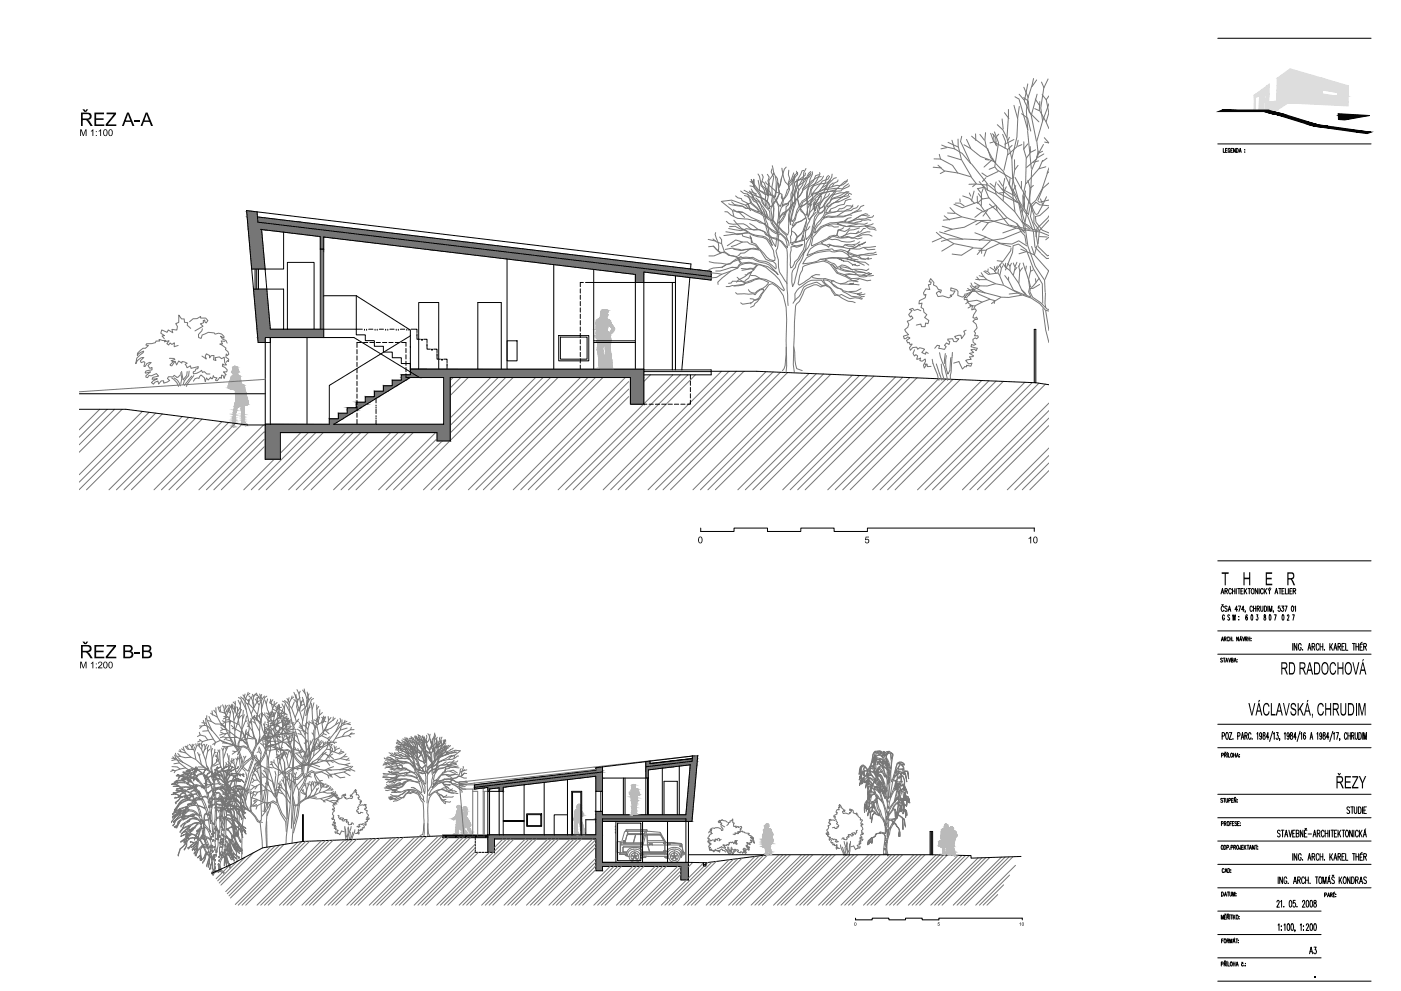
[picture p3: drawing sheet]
<svg xmlns="http://www.w3.org/2000/svg" width="420mm" height="297mm" viewBox="0 0 420 297" stroke-linecap="round" stroke-linejoin="round" font-family="sans-serif">
<g fill="#767676" stroke="#767676" stroke-width=".3">
<path d="M207.7 226.6l1.6-.2-.1 .2z"/>
<path d="M201.3 228.1l6.3-.7v.7z"/>
<path d="M193.7 229.2h4.9l-4.9 .6z"/>
<path d="M178.7 230.1l2-.2v.2z"/>
<path d="M170.3 232.7l10.4-1.3v1.3z"/>
<path d="M142.3 236h.2z"/>
<path d="M142.3 236.5h.3z"/>
<path d="M149.7 236.1l1.2-.1v.1z"/>
<path d="M123.1 111.5l1.3 .8h-1.3z"/>
<path d="M74 63.1l3.1 .4h-3.1z"/>
<path d="M77.2 65l12.2 1.5h-12.1z"/>
<path d="M200.4 81.4h12.9v.9z"/>
<path d="M199 82.3h8.7l5.6 .6z"/>
<path d="M107.1 121.2h2.8l-1.7 1z"/>
<path d="M207.7 226.6l-.1 .8h1.6zM207.7 226.6h1.5v.8z"/>
<path d="M207.6 227.4v.7h1.5zM207.6 227.4h1.6l-.1 .7z"/>
<path d="M207.6 228.1l1.5 .1zM207.6 228.1l1.5 .1z"/>
<path d="M201.1 228.2h6.5zM201.3 228.1l6.3 .1z"/>
<path d="M193.7 228.3h1.2zM194.8 228.2l.1 .1z"/>
<path d="M194.9 228.9h6.5l-.3-.7zM201.1 228.2h6.5l-6.2 .7z"/>
<path d="M193.7 228.3v.6h1.2zM193.7 228.3h1.2v.6z"/>
<path d="M198.6 229.2h10.4l-1.4-1zM207.6 228.2h1.5l-.1 1z"/>
<path d="M193.7 228.9v.3h4.9zM193.7 228.9h7.7l-2.8 .3z"/>
<path d="M193.7 229.8h8.4l-3.5-.6zM198.6 229.2h8.4l-4.9 .6z"/>
<path d="M193.7 229.8v1h.7zM193.7 229.8h8.4l-7.7 1z"/>
<path d="M178.7 230.1v.7h2zM178.7 230.1h2v.7z"/>
<path d="M174.2 231.4h6.5l-2-.6zM178.7 230.8h2v.6z"/>
<path d="M193.7 230.8v2.4h.7zM193.7 230.8h.7v2.4z"/>
<path d="M178.7 232.7v.5h2zM178.7 232.7h2v.5z"/>
<path d="M165.6 233.2h8.4l-3.7-.5zM170.3 232.7h8.4l-4.7 .5z"/>
<path d="M142.3 235.2h6.4l25.5-3.8zM148.7 235.2l25.5-3.8h6.5z"/>
<path d="M142.5 236h8.4l14.7-2.8zM150.9 236l14.7-2.8h8.4z"/>
<path d="M142.3 235.2v.8h.2zM142.3 235.2h6.4l-6.2 .8z"/>
<path d="M142.3 236h8.6zM142.3 236h8.6zM142.3 236h8.6zM142.5 236h8.4z"/>
<path d="M146.3 236l4.6 .1zM146.3 236l4.6 .1z"/>
<path d="M142.3 236l3.2 .1zM142.3 236h4z"/>
<path d="M146.3 236.1v.4h.5zM146.3 236.1h3.4l-2.9 .4z"/>
<path d="M142.3 236.1v.4h.3zM142.3 236.1h3.2l-2.9 .4z"/>
<path d="M178.7 233.2v4h2zM178.7 233.2h2v4z"/>
<path d="M149.7 236.1v1.1h1.2zM149.7 236.1h1.2v1.1z"/>
<path d="M146.3 236.5v.7h.5zM146.3 236.5h.5v.7z"/>
<path d="M207 229.2l-1.3 15h2zM207 229.2h2l-1.3 15z"/>
<path d="M178.7 243.2v1h2zM178.7 243.2h2v1z"/>
<path d="M178.7 244.2v1.2h28.9zM178.7 244.2h29l-.1 1.2z"/>
<path d="M205.7 245.4v.8h1.8zM205.7 245.4h1.9l-.1 .8z"/>
<path d="M180.7 245.4v.8h25zM180.7 245.4h25v.8z"/>
<path d="M178.7 245.4v.8h2zM178.7 245.4h2v.8z"/>
<path d="M178.7 246.2v4h2zM178.7 246.2h2v4z"/>
<path d="M146.3 250.2l34.4 .1zM146.3 250.2l34.4 .1z"/>
<path d="M146.3 250.3v1.2h34.4zM146.3 250.3h34.4v1.2z"/>
<path d="M146.3 251.5v4h2zM146.3 251.5h2v4z"/>
<path d="M178.7 251.5v7h2zM178.7 251.5h2v7z"/>
<path d="M178.7 258.5l27.8 .1zM178.7 258.5l27.8 .1z"/>
<path d="M178.7 258.6v1.1h27.8zM178.7 258.6h27.8v1.1z"/>
<path d="M178.7 259.7v1.3h2zM178.7 259.7h2v1.3z"/>
<path d="M204.2 259.7v4h2.3zM204.2 259.7h2.3v4z"/>
<path d="M149.7 236.1v1.1h1.2zM149.7 236.1h1.2v1.1z"/>
<path d="M121.8 112.3v.9h4zM121.8 112.3h2.6l1.4 .9z"/>
<path d="M74 63.5l.1 1.5h3.1zM74 63.5h3.1l.1 1.5z"/>
<path d="M74.1 65l.2 1.5h3zM74.1 65h3.1l.1 1.5z"/>
<path d="M77.3 66.5l12.9 .1zM77.3 66.5l12.9 .1z"/>
<path d="M74.3 66.5l3 .1zM74.3 66.5l3 .1z"/>
<path d="M74.3 66.6l.2 2.2h21.1zM74.3 66.6h3l18.3 2.2z"/>
<path d="M78.4 68.8l17.7 2.1h17.1zM78.4 68.8h17.2l17.6 2.1z"/>
<path d="M96.1 70.9l18.1 .1zM96.1 70.9l18.1 .1z"/>
<path d="M97.1 71l30.3 3.7h17.2zM97.1 71h17.1l30.4 3.7z"/>
<path d="M96.1 71v3.7h1zM96.1 71h1v3.7z"/>
<path d="M74.5 68.8l1 11.8h4zM74.5 68.8h3.9l1.1 11.8z"/>
<path d="M77.3 66.6l123.1 14.8h12.9zM77.3 66.6h12.9l123.1 14.8z"/>
<path d="M127.4 74.7l57.2 6.8h17.2zM127.4 74.7h17.2l57.2 6.8z"/>
<path d="M200.4 81.4l7.3 .9h5.6zM207.7 82.3h5.6v.6z"/>
<path d="M193.1 81.5l5.9 .8h8.7zM193.1 81.5h8.7l5.9 .8z"/>
<path d="M184.6 81.5l5.9 .8h2.6zM184.6 81.5h8.5v.8z"/>
<path d="M199 82.3l5.6 .6h8.7zM204.6 82.9h8.7v1z"/>
<path d="M190.5 82.3v2.4h2.6zM190.5 82.3h2.6v2.4z"/>
<path d="M76 86.7l1 12h4.1zM76 86.7h4l1.1 12z"/>
<path d="M77 98.7l.3 2.5h19.8zM77 98.7h20.1v2.5z"/>
<path d="M77.3 101.2l.1 1.5h2.1zM77.3 101.2h2.2v1.5z"/>
<path d="M123.1 110.7v.2h70zM123.1 110.7h70v.2z"/>
<path d="M123.1 110.9v.6h70zM123.1 110.9h70v.6z"/>
<path d="M123.1 111.5l2.7 1.7h67.3zM123.1 111.5h70v1.7z"/>
<path d="M120.4 112.3v.9h1.4zM120.4 112.3h1.4v.9z"/>
<path d="M120.4 113.2v.8h1.3zM120.4 113.2h2.6l-1.3 .8z"/>
<path d="M117.6 114v1.6h1.4zM117.6 114h4.1l-2.7 1.6z"/>
<path d="M115 115.6v1.7h1.3zM115 115.6h4l-2.7 1.7z"/>
<path d="M112.3 117.3v1.6h1.3zM112.3 117.3h4l-2.7 1.6z"/>
<path d="M109.6 118.9v1.7h1.3zM109.6 118.9h4l-2.7 1.7z"/>
<path d="M189.1 113.2v8h4zM189.1 113.2h4v8z"/>
<path d="M107.1 120.6v.6h2.8zM107.1 120.6h3.8l-1 .6z"/>
<path d="M106.8 120.6v.6h.3zM106.8 120.6h.3v.6z"/>
<path d="M107.1 121.2v1h1.1zM107.1 122.2h1.1l-1.1 .7z"/>
<path d="M106.8 121.2v1h.3zM106.8 121.2h.3v1z"/>
<path d="M104.1 122.2v.7h3zM104.1 122.2h3v.7z"/>
<path d="M104.1 122.9v1h1.4zM104.1 122.9h3l-1.6 1z"/>
<path d="M101.5 123.9v1.6h1.3zM101.5 123.9h4l-2.7 1.6z"/>
<path d="M133.1 113.2v14h1.9zM133.1 113.2h1.9v14z"/>
<path d="M98.8 125.5v1.7h1.3zM98.8 125.5h4l-2.7 1.7z"/>
<path d="M79.5 127.2v.2h55.5zM79.5 127.2h55.5v.2z"/>
<path d="M79.5 127.4v2.3h55.5zM79.5 127.4h55.5v2.3z"/>
<path d="M131.1 129.7v2.5h3.9zM131.1 129.7h3.9v2.5z"/>
<path d="M79.5 129.7v8h4.6zM79.5 129.7h4.6v8z"/>
</g>
<g fill="none" stroke="#767676" stroke-width=".3">
<path d="M295.6 39.8l-.2 2.2 .4 2.2 2.2 4M297.1 40l.9 2.5 4.2 2.3 .1 1.1-1.2 5.1M298.2 39.5l1.3 3.3-1.2 7.2 .7 .9 4.3 2.6M299.1 37.4l1.6 1.5 1.3 2.4 1.4 6M300.5 35.6l.4 3.1M301.2 33.8l1.4 1.7M302.4 32.8l-.4 8.3M304.1 31.6l1.1 4-.2 5.5-1.6 6.4 .3 6.1 3.6 12.9M304.4 29l1.1 .6M305.6 29.7l2.7 9.5M305.6 28.2l1.6 1.9M305.7 31.9l-.5 3.6"/>
<path d="M306.4 34.1l1.8 1.3 .9 3.9M307 29.3l1.4 1 .3 3.3 2.9 2.9M307 26.2l1.4 3.1M308.2 39.4l1.1 11.1M308.2 25.1l-1 5.3 2 4.1 1.6 7.8M310 23.5l-1.7 5.8-.5 3.9 .4 5.7M310.3 32.6l1.3 .5M310.5 29.7l1.3 2v-1.3M310.9 24l-1.4 1.9M311 28.2l-1.6 6M311.7 31.8v1.2l2 3.6 .9 2M312.3 24.6l.8 1.6-1 6.1 .6 3.9"/>
<path d="M312.5 28.4l1.3 1.6M314.3 23.7l-1.2 2.6M314.6 28.7l-.8 1.2 .7 4-.8 2.6M314.6 31.1l-1.9 5.2-1.8 6 .5 3.8M220.6 58.7l.7 .6 1 .2 .2 .6 2 1 .3 1.3h-1.1l-.8-.6-2.7-.5-.8-.8M222.1 57.2l.9 .8 1.2 .2 1.2 1.1 .6 .9 1 .6 2.5 4.4 .8 2.7M223.1 57l4.1 1.9M224.2 58.2l1 2.8 1.8 1.5 .7 1.1-2.7-1.2-1-1.5M224.7 57.2l2.3 3.5 1.7 3.5-.6-.4-1-1.5-1.6-1.4-.5-1.3-.9-.8-.8-.2M225 54.4l1.1 .8 1.3 1.7 2 1.4 2 .3 .9 .6 .1 .5a5.5 5.5 0 0 1 1.1 4.9l-.4 2.9M225.1 57.4l1 1.8M225.3 53.8l.7 1.4 .1-1.5 .1 2.3z"/>
<path d="M225.4 57.5l1.5 .7M226.1 56.1l.1 .2a7.8 7.8 0 0 1 2.4 4.4l.7 1a3.3 3.3 0 0 1 1.6 3.8M226.7 59.3l1.1 1.1 1.5 3.7a2.54 2.54 0 0 0 2.5 2.1l1.3 1.7 2.7 2.6 .5 1.6M227.3 52.2l.5 .6 .4 2.8 1 1.4 .5 1.5a5.3 5.3 0 0 0 0 3.2l-.6-.4-.2-.7a8.8 8.8 0 0 0-2.7-4.6l-1.3-.3M227.4 54.1l.4 2.9 1.4 .7 2.1 .6-.4-.7-1.1-1.2-.6-1.6-.6-.4M229.6 54.5l.1 .4 1.2 .9 1.9 1.9 1.7 .6-.2 .9 .5 .8-.8 1.9-.8-.9-.4-1.2M230.1 52.2l.6 .9-.4 1.1 .2 .6-.2 4-.7-2.4M230.7 54.9l-.2 3.4a7.4 7.4 0 0 0-.5 3.5l.6 .9a2.65 2.65 0 0 0-1.7-3.1 4.8 4.8 0 0 1-3.6-3M231.5 50.6l-.2 .9 .7 1.6-.5 3 .1 2.9-.2 1.4 .6 2.1-.3 3.2 2.9 3.4 1.6 1.3 .4-1v-2.5a11.9 11.9 0 0 1 .6-5.4v-3.3l.6-1.4-.1-1.9 .6-2.5M231.6 49.7l.4 1.8a10.2 10.2 0 0 1 .3 7.5l-.5 .3 .3 3.3-.1 2.2-.3 1.3-1.2-.7a10.6 10.6 0 0 0-3-5l-1.5-.7-.5-.9M231.9 51.9l.1 .3-1.4 1.9-.3 4.2-.3-1.1-1.7-2.1 .6-2.1-.4-.8M232.6 52.8l.5 .7 .2 .9-.8 4.7-1-.7"/>
<path d="M233.7 57.3a9.2 9.2 0 0 1-2.4 4.9l-.1 .7 .3 3.1M234.4 53.4l-.9 2.8-.1-1.4 .3 3M234.5 50.4l.1 .8a5.3 5.3 0 0 0 1.9 4.3l.1 1.1-.5 .2-.8 2.4-.6 .4-.1-.9M235.8 50.1l-.6 .6-.8 2.7-.4 2-.5 1.1 .3 1.5-2.5 3.9h-.3a4 4 0 0 0-3.6-2.8M236.6 51l-.2 1.3 .4 1.2-.4 1.4M238 51.8l-.6 1.9-1 1.2v.8M238.4 53.1l-.4 1.6 1.2 3.4a8.6 8.6 0 0 0 1.7 5.5l1 2.4-1.1 4.4a5.6 5.6 0 0 1-.7 5.8l-.8 1.4-1 .9-.6 1.5-.5 .3-.2-3.7 .3-1.6-.1-1 1-.1 .8 .2 1.7-.8a3.8 3.8 0 0 1-3.3 .1l.6-.6 3.3-.8M238.9 51.3l.1 .6-1.1 1.2-.5 2.1-.8 .7 .2 .9-.8 1.7-1 1.4-.5 1.9 .9-.7 1.1-.1-.1-.2 1-1.3 .9-2M239 53.8l.1 1.7 .5 1.5-.4 2.6 .5 2.2M239.2 52.3v-.6v.6l-2.7 3.2M241.1 51.1l-.6 .1-1.2 2.4-.2 1a8.2 8.2 0 0 0-.8 4.8v1.2l-1.3 5.6 .2 1.2a7.1 7.1 0 0 1 .5-5.9l-.3-2.3 1-4.6 3-2 .2-.7M241.6 53.2l-.7 1-.2 1.2-1.1 1.6"/>
<path d="M241.7 50.5l-.7 1.2-.1 1.7-1.3 2.2M243.1 51.4l-.6 .6-1.2 2.4a4.4 4.4 0 0 0-2.7 5.7v.8l-1.2 4.2 .1 1.3 .8-.8a12.2 12.2 0 0 1 2.2-5.3 3.8 3.8 0 0 0 2.7-3.8l1.1-1.4 .9-1.4 .7-1.6-.1-.4M243.2 51.8l-.7 .8-1.8 4.1M243.2 52.2l-.7 1-2.4 .6-1.6 .7M243.6 51.4l.1 .7-.8 1.7-.4 2.2a7.9 7.9 0 0 0-.4 5.1v1.8l-.2 1.6a3.9 3.9 0 0 1-1.9-1.9M243.6 58.3l.2 .7-.6 1-.2 1.8M244.7 59.7l-.4 .8-.2 1.3M245.5 52.4l-.9 .3-.7 1.7-3 2.6-1.4 2.1-.8 .8a13.6 13.6 0 0 1-4.4 4.7l-.6 1.1-.1 1.2a7.9 7.9 0 0 0 2.2-5l.7-.5-.2-.7 1.1-1 .5-1.4M246.3 52.9l-1.1 .2-1.7 1.1-2.8 2.5a8.1 8.1 0 0 1-3.3 4.6l-.8 1.3-1.9 1.3-.9 1.3a3.4 3.4 0 0 1 2.6-4.2M246.3 58.8l-.1 1.3-1 1.5-1.4 1.1M247 52.8l-.6 1-1.2 .9-2.5 1.3a8.5 8.5 0 0 0-.3 5.4l.9-1.1a3.9 3.9 0 0 1 4-2.6l3.4-.8M247.8 57.7l-1.3 .2"/>
<path d="M248.5 52.6l-.6 .5-.3 1.4-1.1 1.7M248.8 52.8l-.5 .9-1.7 .6-3.1 4M249.1 53.9l-1.3 1-2.3 .3-1.5 .6-.7 1.2v1.4l.8-.6 .5 .1 2.6-1.3 1-1M249.6 52.2l-.2 .9-1.2 1.8-1 2.4-1.7 2.1-1.4 2.4 .2 1.4-.5 1.3-1.1 1.3a6.1 6.1 0 0 1-.6-3.2 10.7 10.7 0 0 1 4.4-4.7l-2.2 3.7 .2 1.5 .5-1.9 .5-.5M249.9 54.8l-1 .7-.6 1.4a12.8 12.8 0 0 1-2.8 4.6l-.4 2.6-.8 .9-.7 3a4.6 4.6 0 0 1-1.8 3.8 8 8 0 0 1 1.2-6l.5-.9 1.2-1.3M250.7 57.4l-1.3 1.9-.5 1.2-1 1.1-.4 .9a5.5 5.5 0 0 1-2.4 4.4l-.8 1.3-1.4 5-1.8 2.6-.4 1.5a22.1 22.1 0 0 0-2.4 7.4l-.6 1.2-.2-2.5a2.98 2.98 0 0 1 1-3.2l.6-1.7 2.6-4.1a6.3 6.3 0 0 1 1.6-3.9l.9-3.1a3.9 3.9 0 0 1 2.3-3.7l.6-.8 .3-1.3M250.8 53.3l-.7 .2-1.8 1.8-1.8 .9-2.2 2.7M251.3 53.9l-.1 .5-1.1 .5-.5 1.1-2.4 .6M254.2 54.3l-.8 .1-.9 .8-2.1 1.9-.7 1.1a9.3 9.3 0 0 0-2.9 3.9l-1.1 .4a4.7 4.7 0 0 1 2.6-3.7l.5-.8M254.2 53.8a2.69 2.69 0 0 1-3.2 1.7l-1.4 .5M254.3 57.8l-3.9 2.8-2.4 1.4 .1-.7 .8-.7 .5-.9 4.9-1 .2-.4M254.5 55.1l-1.3 .9-1 1.2-3 .2-3.3 .6"/>
<path d="M254.6 57.5l-.8-.1-1.5 1-2.9 1.3M254.7 55.5l-.1 .4-1.7 .7-2.1-.2-3.8 .5-2.4 1.1-.6 .1-3.3 2.6-.2 .7-.6 .6 1.1-.4 2.8-2.3M254.8 58.8l-3.2 1.7h-.9M255.2 59.7l-1.6 .4-.4 1.2-1.8 .3-2.2 1-.6 .9-.9 .4a2.42 2.42 0 0 1 1.4-2.2l.3-.5 .8-.5 1.4-.2M255.4 58.3l-1.1-.5h-2.3l-2.7 .7a12.7 12.7 0 0 1-3.4 4l-.4 .7v.7l.7-.1 .8-.7M280.1 47.6l2.1 .1M281.3 49.5l1 .8-2.4-.2M281.7 46.3l.4 1.4 3.6 1.9 1.5 2.3M282.3 50.5l.9 .7 4.1 .7 3.9 1.1 1.6 2.1M282.4 43.5l1.3 .5 2.6 .6 2.2 1.4 2.5 2.9M283.3 51.4l-1.3 .6M284 44.2l-1.8 .4"/>
<path d="M284.2 46.7l4 1.2M284.3 42.7l3.1 1.4 .9 3.7 3 5.1M285.5 42l.8 2.7M287.3 41.7l.1 2.2M287.9 59.6l.1 .9M288 42.3l3.2 6.8M288.4 40.9l-.3 1.3M288.7 58.7l2.1 .8 1.5 1.5M289.1 43.4l2 1.1M289.9 41.8l1.3 2.9 2.8 2.2 4.1 1.5M290.7 57.8l.4 1M291.3 49.1l4.9 6.1"/>
<path d="M291.4 40.8l4.3 3.4M291.7 56l1-.8 3.7 .3 2.9 2.4 6.3 3 2.6 3.9 1.7 4.7 .5 4.5 1.7 1.8M292.1 57.3l-.8 2.9M292.6 40.1l.1 2M292.6 55.2h-2M293.1 58.8v1.7M293.1 56.5l1.2 1.5v3.6M293.4 56.5l1.8-.4 1.3 3.2M293.4 58l1.2 1.6 2-.3 5.3 5.9 3 1.8 1.3 2.4 1.2 1.3M293.7 54.4l1.5 1.8M293.9 40.3l1.3 1.7M294.5 59.7l-1.4 1.2"/>
<path d="M294.6 55.5l1.6 1.5M294.9 56.5l-.5 1.2M295.5 47.8l1 .2M295.7 53.3l-1.1 1.1M295.9 55.1l.3 1.9 2.5 1.2M296.2 44.4l.9 2.8 1.5 1.5M296.9 55l1.4 1.1 .4 2.2 5.6 5.1 2.1 3 2 1.2 1.3 1.2M297.6 40.1l1 1 .1 1.5M297.7 42.6l-.8 .2M297.8 47.6l-2.7 2.5M298 40.3l.1 2.1 .9 1.4M298 48.4l2.9 3 4.3 9.2"/>
<path d="M298.2 50.1l-1.6 .7M298.6 42.5l.1 1M298.7 54.5l-.3 1.5M299.2 55.1l1.9 2.4M299.3 51.4l-3.3 1.6-1.5-1.1M299.5 40.2l-.6 .7M299.6 54.1l1.1 1.7M299.7 57.9l1.6-.2 4.2 3.2M300.5 56.6l3.7 2.1M300.7 40.3l.8 2-.1 2.1M301 56.1l-.1 4M301.3 53.5l-.5 2.5"/>
<path d="M301.8 56l-.8 1.5M302.5 55.1l1.2 2.5M302.7 41.1l-.4 1M302.9 53.6l-.2 1.7M303.5 43.6l-1.2 1.1M303.6 56.6l3 5.2M304.1 41.8l-2.8 1.4M304.2 47.9l.1 2.9M304.4 53.2l1.9 3.4M304.6 55.6l-1 2 .8 5.8M305.3 49.6l-1 1.4-.9 5.4M305.4 42l-.4 2-2.7 2.4"/>
<path d="M306.3 54.4v2.2l2.5 4.3 1.3 3.7-.1 2.2 1.8 2.4M306.5 43.3l-1.2 .6M306.7 58.7l.1 3.4M307 42.5v2.2M307.6 57.2l-1 6.5M308.2 43.1l-1.2 1.6 .8 2.7M308.3 54.1l.6 2.2M308.9 43.9l.2 1.8-1.3 1.8-.2 7.5-.8 3.5 .5 2.3-.1 1.9M309.9 55.6l-1 .9-.1 4.2 1.7 3.5M310.6 44.9l-1.4 .7M310.9 47.6l-3.1 2.6M311.4 45.3l-.5 1.9"/>
<path d="M311.5 48.2l-1.7 .4M312 59.6l.7 1.7M312.7 45.3l-1.2 .6-2.1 5.2-.2 5.6-1.9 10.5 1 6.6 2.1 6 2.9 4.2 .1 3.6M312.7 48.1l-1.1 2.5M312.9 43.3l-1.3 2.5M313.1 46.1l-2.3 1.4M313.2 41.3l1.3 1.5M313.3 42.6l1.3 .3M313.6 50l-2.1 .6-3.8 4.4M313.9 59l-1.1 2.3M314 47.4l-1.4 1M314.6 51.5l-.5 .4-1.6 4.8-1.9 3.4-1.6 1.4-.6 2.9"/>
<path d="M314.6 59.9l-2.8 .7-.4-.2M314.6 54.8l-1.9 1.7-1.5 3.7M314.6 50.3l-.6 1.6M212.4 71.8l2.2 .5M212.5 74l1.5-.2 2 1.8 1.5 .2 1 .7 1.3 .2 1.3 .5 1 1.9-.4 .2-.5 .8-2 .1M213.8 71.6l1.1 .9 1.5 .5M213.9 73.7l2.3 2.2 1.1-.5M214.6 69.7l-.1 .5 .9 2.6 .2 1.1-.2 1.5M215.8 71l.6 .8v1.2l.9 2.4 1.9 1.3 1.7 .2 .5 .4M216.2 75.9l-2.1 .8h-1.5M216.3 60.4l3.5 2.8 1.4 .2M216.4 60.4l3-.4 4.2 1.5 1.5-.7"/>
<path d="M217.4 63.5h.7a6.7 6.7 0 0 0 6.1 2.2l2.7 .5 .9 .6 1.1 .2 .8 .7a7.5 7.5 0 0 0 4.1 2.5l.3-.1a4.5 4.5 0 0 1 2.1 4.1l-.4-.2a4.9 4.9 0 0 0-4.3-2.8l-.6-.5-.9-.3-.4-.8-2.4-.9-2.4-1.7M217.5 74.8l2.3-.5 .1 .3a4.8 4.8 0 0 0 4 .2l1.2-.3 2.8 .5 1.8 2.7 2.2 .7 .8 .7v1.5a5.9 5.9 0 0 0-5.1-2.5l-1.8-1-3.3 .1-1 .3M217.7 69.5a6.2 6.2 0 0 1 3.4 .8l3.4-.5 1.3 .7 3 .7 1.1 .5a10.3 10.3 0 0 1 2.3 5.3l.3 .2-.1 .9a3.3 3.3 0 0 1-3.3-2.2l-2.4-2.7-1-.4-.7-2.1 .3 .8v1.3M217.8 66.3l.7 .7 1.4 .2 3.1-.1 2 1.4 1 .4 1.2-.2M218 79.2l-1.5 .9M218.1 73.7l2.5-1.8 2 .7 1.6-.1 .6 .6 1.7 .4 1 1.2-1.5-.3-3.6 .6-2.3-.5M218.5 68.5l3.7 .6 1.6-.6 2.6 .4h1.4l1.3 .5 .5 .9 4.5 2 1.9 2.3 .1 1.2a136.6 136.6 0 0 0 .2 15.8M218.5 61.1l.5 .2 3.6 .5 .9 .6 1.3 .1 3.1 1.5 1 .7 .8 2.7M218.8 67.9l1.7-.1 3.7 1.7v.2l-7.1 .9M219.7 63.3l.4 1.6M220 62.8l1 .8 1.8 .1 2.5 1.5 4 1.9-.2-.2 2 1.7 2 1.3 .3-.1-2-2.9-.3-.8M220.1 66l2.3 2.5 1.2 .5a7.3 7.3 0 0 0 5 1.8 4.6 4.6 0 0 1 3 2.8l-1-2.8"/>
<path d="M221.3 77.5l-.6 .2-1.7 1.2-1 .3-5.3-.8M221.4 77.9l-1.6 .6-.8 .6-1.2 .2-1.2 .8-2.7 .2-1.3 .5M222.3 76.9l-.9 .4 1.1 1.7 2.1-.4 5.7 1.3 2.6 1.7 .4 .7-2.5-2.8-1.2-.6-1.8-.3-1.2-.5a5.3 5.3 0 0 0-4.3-.5l-.6 .2M222.5 70.1l.3 .7 2.5 .7M222.6 72.6l-3.3 1.3M222.7 63.6l-1.4-.3 2 1.9M223.6 61.5l1.5 1.7M225.1 74.5l-1.8 1.3-1.3 .1-.7 .7M229 63l.7 1.9 .4 .3-.4-1.8M229.7 67.6l.8 2.9M230.3 68.2l.5 2.4M231.5 66.1l.2 .9 1.8 2.8h.5a6.8 6.8 0 0 1 2.6 3.2v.6"/>
<path d="M233 67.9l.1 2M233.1 70.1l-.5 3.8-1.5-2.8M233.5 68.2l.1 1.6M233.6 70.2l-.4 4.2-.5 .8 .7 2.7 .1 2.2 .3 1.4 2.2 3.5M235.8 63.6l-.3 1-.7 1.3-1.1 1.3-.1 .7M240.5 69.9a3.7 3.7 0 0 0-2 2.7l1.8-.6 .5-1.5-.3 1.6 .8-.2M241.7 65.2l-1.3 1-1.5 .6-1.5 1.6v1.9l-.4 .7 .1 1.9 1.3-.6 .7-1.4-.8-1.2-1-.5M241.8 66.3l-1 3M242.2 60.7a6.3 6.3 0 0 0-3.7 5.3l-.9 1.6 .3 .3 .6-1.1 1.9-.6 1.2-.8M242.9 67.9l-.7 .9-1.4 .5-1.5 1.7-.8-1M243.5 61.1l-.5 .7-.5 2.9M244.1 60.5l-.3 2.2-.9 1-.5 1.2"/>
<path d="M248.1 67.5a6.1 6.1 0 0 0-3.7 2.9l-.6 .7-.5 2.3 .2 .3 4.5-2.2 .8-.6 1.4-.4 .8 .2 .4-1.8 1-.2 .6-.5M248.8 71.4l-2.5 1.4 .6 .5 1 .2 .8-.3a5.2 5.2 0 0 0 3.2 .6l.9 .2 .6-.6 .8-.1a3.5 3.5 0 0 0 3.7-.8M249 79.3l.7 .1 1.1 1.1 2.7 .8 5.8 .4 1.1 .5 1-.2-1 .2M249.7 79.4l1.5 2.3 2 .6 1.4-.3 3.9 .5 2.1-.8M251.5 68l-1.4 .1-.6-.4-1.5-.1a4.9 4.9 0 0 1 4.6 0l1.3 .3 3.1 .1 2.4-.3 2.6 .5 .5 .3M253.1 78.3h1.2l1.4 1 .8-.1-.8 .1M253.4 73.4l1.1 .4 1.3 .1 .6-.4M253.7 77.4l3.2 1-3.3-.8-2.4-.3 1.9 1-2-.9h-2.5l-1.2 .5M254.1 65.6l-.8 .9 1.4 .1M254.8 75l-.7 .6 3.3 1 1 .9 1.2 .2 .8-.4-.2 .4 1.2-.2M254.9 68.3l-1.6 1.1-1.9-.5-.4 1.8M255.4 64.5l-.8-.1-1.7 .6-3.4 .2a2.68 2.68 0 0 0-3.5 1.8l-1.4 1.5-.3 1.3 1.8-1.9a8.6 8.6 0 0 1 5.3-1.3l1.7-.3 1.2-.9 1-.2"/>
<path d="M255.5 77.5l-.8-.6-.5-.8 .2-.1 3.8 1.6 1.4 .1M255.7 79.3h.1M255.7 79.3l1.4 .4 .7-.2M255.8 61.4l-.4 .7-.6 .6-.8 .1-2.1 1.4a3.9 3.9 0 0 1-3.5 .5l-1.6 .7 .7-1 .9-.4 2.5-.6M255.8 62l-1.9-.4-.7 .7-1.5 .3a2.32 2.32 0 0 1-2.9 .9l.2-.5M257.3 77.9l-1.6-.3-.7-.4a3.8 3.8 0 0 0-4.7-1.7l-1.4-.3-1 .1a8.7 8.7 0 0 0-6.3 2.4l-.9 1.4a9.8 9.8 0 0 0 5.3-1.4l2.3 .6 1.8 .7 1 1.2 1.4-.8 .9 .2 2 1.2h3l1.4 .3 .8-.5M257.4 61.6l-.5 .7-1 .3-.7 .5-4.2 .3M257.5 73.3l1.2-.1 .9-.6-4 1.9 2.2 .1 1.1-.4 3.7-.3M257.5 69.3l-.8 .7-1.7-.1-2.7 1.2 1.8-.2 1.8 .4 1-.4a5.9 5.9 0 0 1 4-1.4M257.8 68.3l-1.8 .6-1.3 .1-1.1 1.4-1.1 .6-.8 .1-.6-.5M258 73.8l-.4-.3-1.1 .7-1.6 .3-.2 .6-.6 .4a4.1 4.1 0 0 0-3.9-.3l-.6-.6a20.5 20.5 0 0 0-7.6 2 4.4 4.4 0 0 1 5.6-3.2l.9 .7 .3-.6 5.8 1h1.1M258.4 63.2l-5.5 1.6-1.8-.1"/>
<path d="M258.5 71.3l-1.3 .3-1-.3-.8 .1-.8-.3a6 6 0 0 1-4.3-.2l-.8 .1-1 .5 1 .3 1-.1 1 .2a6.1 6.1 0 0 0 4.8 .3M258.6 66.1l-.4 .3-2.1 .5-4.3-.2-.7 .3 2.7 .9 3.8-.8 1.6 .1 .9-.4M258.9 74.2l1.4 .7 2.1-.2M259.1 61.6l-.9 .3-.7 1-1.9 .9M259.5 68.5h-.5l-.9 1-1.4 .5M260.3 64.3l-.7-.2-1.3 .4-2.4 1.5-1.6 .5M260.6 79.5l-1.2-.9-2.5-.2 2.3 1.1M260.7 64.6l-.5 .2-1.9-.3-4 2.3h3M261.2 66l-.8-.2-1.1 .2-1.8-.3-1.8 .5M261.5 70.8l-.9-.4h-1.9l-1.1 .4-.7 .1M261.9 67.1l-2.5 .6 1.5 1h1l.9 .3M262 64.6l-.3 .5-2.2 .5-2 .1"/>
<path d="M262.7 75.6l-.8 .3h-1.3l-3.2 .7M262.9 76.2l-2.3 .3-2.4-.2-4.5 1.1-4.1-.2-3.6 .5M279.6 72.5l3.1-1.3 3.4 1.8 5.7 1.2M280.8 69.6l1.7 1.5M281.8 69.5l7.1 2.2M282.6 67.8l3 .9 3.6-.6 3.8-2 4.1-.1 9.7 3M283.2 64.7l1.5 1.3M284.2 63.8l2.1 .2M284.9 62.2l1.5 1.6 2 1.2 4.4 1M285.5 68.7l-2.2 .8M285.5 76.2l2.8 .3M286 73.2l-3.6 2.1"/>
<path d="M286.1 61.2l2.5 1.1 4.5-1.7 .8 .7 3.1 4.4M286.5 60.9h1.5l1.1 .8M288.3 65l-5.4 1M288.7 71.7l-3.9-.1-2.5 .7M289 71.6l7.8 .5M292.4 69.8l3.3 1.2M292.9 62.3l1.5 .9M293.5 75h2.2M293.6 72.1l2.1-1 4.3 1.8 3.5 .3 2-1 2.4 1.5M294 66.2l2.4 .6M294.3 66.4l-1.6 1M294.3 74.8l-1.2 1.5"/>
<path d="M294.5 74.5l-2.7-.2-3.4 2.2M294.7 63.3l-2.3 1.9M296.2 63l-1.4 1.8M296.7 61.2l2.2 1.9M298.2 79.9l.1 .6M298.5 61.6l-3.7 1.9M298.7 61.6l.4 1.6 3.4 4.2M299 78.1l1.7 .3M299.1 79.7l-.8 1.7M299.8 79.4l.5 1.1-.5 2M300.7 78.4l-2.1 2.7M300.8 79l.7 1.1"/>
<path d="M300.8 79.6l-.4 .7M301.6 78.9l-.1 1.2 1.4 1M301.9 65.4l-5.5 1.3-1.8 2.3M302.2 79l.7 .8v1.4l2.6 3.6 .9 2 1.6 1.9M302.7 67.5l6 1.2M303.1 74l-3.4-1-3.8 1.8-.8 2M303.2 74.3l-.1 .8-2.2 3.2M303.3 78.9l-.4 .9M303.9 78.8l.4 1.1M304.8 68.4l-4.1 1.4M305 78.6l-.6 1.5M305 67l2.3 2.8"/>
<path d="M305.5 79.7l.4 1.6M305.6 61.2l1.7 8.1M305.9 78.9l-.3 1M306.1 74.7l4 1.7M306.5 66.5l2.5 2.2M306.8 78.8l.7 2.3M307.3 62.6l.9 1.5M307.4 70.8l.4 2.4M307.8 79.8l-.2 1.2 .9 2.9 .3 2.3-.3 1.3 .7 1.6M307.8 75.4l-2.2 .7M309 79.8l.1 1.4M309.4 73.9l.7 2.3"/>
<path d="M309.7 68.8l1.7 .2M310.9 73.7l-.7 2.8 4.4 4.8M311.7 70.9l2.3 .1M312.3 76l1.6 1.5 .7-.1M312.7 61.5l-1.4 2.6-.5 .2M314.6 62.1l-2.8 2.5-1.3 .3 .2 1.7 1.9 2.4 2 .8M314.6 70.6l-2.6-1-4.7-.7-6.4 2.6-3.7 .6-2.8 2.6v1.2M314.6 66l-2.9 3.1-.4 3.9M314.6 64.7l-.4 .6-3.2 3.2-.3 2.5M314.6 71.1l-1 .8M314.6 61.7l-2.8-.3-1.1-.8-1.2 1.2-.5 3.1 1.6 4.5 .7 4.5 2.8 2.8 .5-.2M56.9 96.4l1-.9h1.2l1.1-.6v.4h1.5l.7 .8-.6 .7-.4-.4v-.5l-.5 .2 .2 .6-1 .4 .8 .7-2.4 1.4"/>
<path d="M57.2 98.4l-1.1-.9 .2-.8-1-.1-.1-1h-.8l-.8-1.2v2.2l-.9 .4 .5 .9-.2 1-1.4-.2 .2 1-1.3-.8-.4 .7-1.6-.7-.3 1 1.1 .7-.7 .1 .7 .8M60.7 98.6l-.2 .5-1 1.1 .1 1 .7 .2 .3-1 1.9-.8 1.7 .2 .3 .4 1.1-.3 .9 .2 .7 .7-.1 .5-.9-.5 .5 .8 1.1 .5 .3 .7M213.3 81.8l3.2 .4M217.8 85.9l5.3-.6 .3-.3 4.4-1.4 2.7 1a3.8 3.8 0 0 1-2.6 2.1l-1.4 1.1a1.86 1.86 0 0 1-2-1M219.2 81.2l-3.9 3.4v.7M220.6 87.7l.5 .4h4.8l.5 .2 1.5-1.4 1.1-.2-.1 .8-1.4 1.9-1.1 .6-.6-.4-.8-.1M221.1 83.1l1.4 1.1 1.3 .4 2.9-1.1 1.2-.1M221.2 80.3l-4.7 1.9-1.6 .9-1.9 .3M222.1 90.8l.6 .4 2.5-.4M222.3 80.5l1.9 .1 .8-.2 1 .1 1-1-2-.6-1.6 .1-1.5 .5-.7 .8-1.7-.2-3.6 1.1h-1.3M222.5 81l2.8-.4 .8 .3 1.3-1.5h.6a14.1 14.1 0 0 1 7.2 7.5l-.2 .3-.7-.6a10.3 10.3 0 0 0-6.4-3.2l-1.3-.8-1.5-.1M223.4 84.8l-1-.5h-2.7l-.4 .5-.8 .1"/>
<path d="M223.4 82.4h.6l1.4-1-.9 2-1.1 .7M223.5 84.8l-.8 .5-2.6 .3M224 82.4l-2.6 1.5-.5 .7M225.1 92.1l1-.4 .3-.7a6.8 6.8 0 0 0 2.1-2.8l2.1-2.9 1-.3a8.9 8.9 0 0 1 4.2 7.1l.1 3.7-.1 10.3-.3 3.5-.4 .9-.4 .6M225.2 90.8h.1M226.1 80.9l-.7 .5-1.2 .6M227.6 89.7l-1.5 .3-.9 .8M238.4 90v-.8a3.4 3.4 0 0 1 2.1-3.3 5.3 5.3 0 0 1 4.5-1.9h1.4l1.6 1.8 1.1 .6 1.2 2.2a2.49 2.49 0 0 1 2.3 .9l1.8 .8 2.1 .4M245.8 82.4l-1.2-.1-1.1 .5M246.9 83.9a3.3 3.3 0 0 1 3.2 1.9l1.9 .8 .8 .8 2.6 1.4 2.5 .3 .8 .5M246.9 83.9h.1M246.9 83.9l.4 .9a10.6 10.6 0 0 1 3.3 3.4l1.1 .3 .6-.2 2.6 1.2 1.5-.3 2 .5"/>
<path d="M247.7 85.4l-1.3 .1-1.4-.9-1.7 .4a2.75 2.75 0 0 0-2.8 2.2l-.9 1.7-1.1 1-.7 1M247.8 85.6l-1.6 .4a2.33 2.33 0 0 0-3.1-.2l-1.8 1.1-1.6 3.4-.9 .8-.2 .6-.6 12.3 .3 1.5 .1 2.6 .5 2.4 1.7 .6M250.1 84.2l-.8 .1 .3 .8 1.7 1.3 1.1 .3 .5 .5 4.2 .9 1.3-.4M252 85.1l2.7 .1 1.3-.3-1.3 .3 2.9 .2M255.7 80.9a7.5 7.5 0 0 0-3.7-.9l-.1 .3 1.4 .6 3.1 .8 1.4 1.2 1.3 .1 .9-.2M256.2 80.8l.9 .5 2.2 .4M256.7 82.3l-2-.1-1.3 .3 1.9 1 2.1-.1 2.7 .8 1.1-.2M257.6 83.6l-.7 .4-2.6 .3a3.2 3.2 0 0 1-4.3-.1l-2.5-.7h-2.4l-1.3-.3-.3-.4-.8 .7-3 2-.3-.4a7.8 7.8 0 0 1 1.2-4.1l.1-1a17.5 17.5 0 0 1 6.3-1.7l1.4 .5 .6 .5 2 2.6 2.8 1.1 2.1 1.2 1.4 .3M258.2 86.5l-1.4 .8-2.2 .1M258.5 82.5l2.4 .2 1.1-.2M259.4 88.1l-.6 .2-1.7-.2 1.4 .8h.7M274.8 97.5l1.4-.4 .2 .8h1.1l.1-1.1 .7 .2 .3-.9-1.3-.9 .7-.9-.9-.7-.2-1-.7-.4 .3-1.4-.9 .3 .1-1 1.8-.8 .2-1-.5 .2-.3-.7 .8-1.2 1.1 .2-.4-1.5h.7l.2-.8h-.7l.5-1 1 1.2-.1 .7 .9 .5 .5 .8 .9 .3-.2 .8-.5-.6-.8 .6 .5 1.1 1.4-.2 1.8 .6 .9-.5-.5-.3 .8-.2 .7-1.1-1.3-.1 .1-.8 1.7 .5 .4 .6-.1 1.2 1.4 .5 .7-.5 .3 .6h-.5l.1 .6 .8-.1 .1 .9 1.5 1.1-.2 1.2 1.1-.3 .3 .5-.8 1.2-.2 .9 .6 .2 .5-.4 .3 .7-.8 .1-.6 .5 .9 .9 .3 1.1-.9 1.1 .5 .4-.3 .9 .9-.1 .2 .4-.5 .6-.4-.3-.7 .4v.9l.9 .6-.7 .3-.6-.2-.2 .6 1.9 .5-.4 .7-.5-.5-1 .3 .8 .8-1.2 .2 1.2 .8-.2 .2-1 .1 .5 .7-1.7 .3 .8 1.1 1.1-.2-.3 .9-1.3-.3v.4h-.6l-.7 .7-1-2.2-1.6 .4"/>
<path d="M276.1 93.1l-.9-.4-1 .3-.5-.6-.9 .4 .7 .3-1 1.2 .5 .7 .3-.3 .5 .7-1 .7-.7 .2 .4 .9-.3 .9-.9 .7 1.2 1.5-1.6 .5 .3 .8 .5-.1 .5-.5 .7 .3-1 .7 .3 .8 .5-.2 .2 .7 .7-.2-.8 1.1 .2 .8 .7-.8 1.2-.1 .3 .6 .6-.5 1.5 .5-.9 1 1.2 .5 .1-.7 .7 .4M289.7 99l-.7 .3 .4 .8-1 1.4-.2-1-1.9 .3 .4 .7 .8 .1-.7 .8h-.8l-.3-.9-1.5 .1 .1 .5 .6 .3-.3 .9-.8-.5-.5 .7 .5 .4-.5 .8-1.8-.3 .3-.8-.7-.1-.8 .9M289.9 89.8l.6 .6 2.4-.4 1.6 .6M289.9 87.2l2-.5 1.7 1.5 3.2 1.4M290.2 86.4l1.3 1M290.2 88.1l-.6 .8M290.5 88.5l1.3-1.5-2 2.3M290.6 90.3l-1 .8M290.8 91.6h.8l-1.3 .7M291 85.6l.8 1.1M291.2 84.8l.3 .8M291.5 85.7l3.9 2.1"/>
<path d="M292.2 84.8l1.7 .9h2.2l2.4-.7 2.5 .5 5.3 2.9M292.4 91.7l-.3 .8M292.6 83.7l3.3 .1M292.9 83l.8 .9M293.7 82.6l1.2 .4M293.8 85.6l-.3 .5-1.7 .9 .3-.8 .5-.3M293.8 85.6l-1.4 .2M294.3 81.7l.7 1.2 1 .9 2.4 1.2M295.1 81.3l1.3 1 2.9-.5 .4 .5 1.2 3M295.4 81.2l.8 .2 .6 .6M295.4 87.8l-2.3-.6-1.6 .2-2.3 .8M295.5 87.8l4.6 1.2"/>
<path d="M296.3 80.6v.5M296.9 80.2l1.2 .7 .6 1.1M298.2 91l.1-.7 2-1.2 2.2 .1 4.1-.8 2.7 1 2.5 1.6 1.8 2 1 .2M298.3 90.3l-1 .7M298.4 90.1l-1.6-.4-2.2 .9-2.2 1.1h-.8M299.5 80.8l-.2 .9M301.3 82.6l1.1 1.4M301.5 80.9l2.2-5.2 .1-2 1.6-.5 2.4 1.7 2.1 5.7 2.7 4.5 .1 5.8M302.5 83.1v1l1.5 2.9M304.1 87l3.3 1.5M304.5 80.1l-.6 2.3M305 80.2l-.7 .8"/>
<path d="M305.2 87.8l-2.6 .3M306.4 86.9l1.2 1.6M306.7 80.3l-.9 1-.2 3.5M308.1 88.6l.9 .4M309.8 80.9l-.8 .4-.5 2.4 .6 2.3M310.5 83.5l.2 1.1M310.7 84.7l-1.2 1.4h-.3M311.7 83.4l-1 1.2M311.8 85.3l-2 1.1h-.8l-.1 1.1 .8 1.6 2.4 1.6 1.9 2 .6 .1M312.8 92.5l.8 6.4 1 3.8M313.5 87.8l-.1 3.2 .2 1.2M313.6 93.2l1 5.9"/>
<path d="M314.6 81l-1.2 2.7M43.8 103.4l.7 .2-.9 .8h-.7l-1.7 1.5v.7l.3-.6 1.6-.8-.1 .5-2 1.7-.3 1.6 .5-.9 1.1-.9 .8-.1-1 1.1 .2 .5 .8-.3 .4 .3-.4 1.1h.5l.4-.8 .8-.4 .5 .1-.9 .9 .5 .8 .7-.2v.7l-1.8 .3-.3 .5 .2 .2 1.4-.4-1.3 1.1-.1 .4 .5 .2 .5-.6h.7l1.5-.6 .6 .7-1.7 .4-.2 .6 1.6-.2-1.2 .6-.6 .6 .6 .4 .5-.5 .9-.4 .2 .9 .7-.9 .8-.1v.8l1.8-.9-.7-.5 .3-.6 1.4 .1 .3-.5 1.1 .6 .8-.7M43.8 103.3l.1-.3h1.6l1.1-.3 .2-.5h1.1l-.2-.4h.4l.6 .3 1-.1-.4 .4 1.4-.2-.7 .8 .6 .4 .4-.6 .6 .5 .7-.6-.1 1.2 1.2-.4M50.8 107.4h1.4l.3 .3-1.2 .4 .7 .2-1 1.1 .3 .2h.3l.9-1.4 .5 1.2 .6-1.2 .9 .6 .1-.4 .6 .1 .9 .4-.6 .3 .6 1 1-.6 .2 .8 2.2-.5-.1 .6-.7 .1-.2 .6-.5 .3v.6l1-.2 1.5-.9 .2 .6 .6-.2 .7 .7h.9M51.5 113.3l1.5 1.4 .6 1.1M52.2 113.3l1 .7 .9 1.7M54.2 111.7l.3 1.8-.3 1.5M54.4 111.3l.5 2.6 1.1-1.4 .1-1.1M56.7 111.3l-.1 1.3-1.4 1.7-.3 1M57.5 112.7l-2.2 2.8M58.1 112.6l-2.2 3.2M60.6 106.7l1.2 .9-.2-.8 .3-.8 .9 .6 .1 .7 .4-.7h.9l-.1 1.3 .7 .1-.3-.8 1.3-.2 .7 .5 .7-.4 .2 1.6 .5 .7h-.9l-.2-.3-.1 .7 .8 .4 .7 .7-.2 .6h-1l.8 .9-.2-.2-.4 1.2-.3-.9-.5-.1v1l-.5-.3-.7 1-.6-.2 .5-.6-.9-.2-.2-.5-.3 .9h-.4l-.1-.4-.8 .8-.5-.6-.3 1.1-.3-1.2-1-.8-.6 1-.5-.1-.7 .2-.5 .8"/>
<path d="M67.4 102.3l-1.1-.1 .4 .9h-.8l1.9 1.3-.2 .4 .8 .6 .2 .8-.4 .4-.3-.5-.2 1 .9 .6-.1 .7-.3-.3-.4 .5M79.5 113.7l-55.8 3.7M123.1 109h.1M123.1 107.2h.1M123.1 105.5h.1M123.1 102.1h.1M123.1 100.4h.1M135.9 113.2l-1.2 1.1M138.2 113.2l-3.5 3.3M140.4 113.2l-5.7 5.6M147.2 113.2l-12.5 12.4M149.4 113.2l-14.7 14.6"/>
<path d="M151.6 113.2l-16.9 16.8M153.9 113.2l-33.6 33.6M160.6 113.2l-33.6 33.6M162.9 113.2l-33.7 33.6M165.1 113.2l-33.6 33.6M167.3 113.2l-33.6 33.6M174.1 113.2l-33.6 33.6M176.3 113.2l-33.6 33.6M178.6 113.2l-33.7 33.6M180.8 113.2l-33.6 33.6M187.5 113.2l-33.6 33.6M188.6 114.4l-32.4 32.4"/>
<path d="M188.6 116.6l-30.2 30.2M188.6 118.9l-27.9 27.9M192.8 112.4l-.2 .2M195.1 112.4l-2.5 2.5M201.8 112.4l-34.4 34.4M204 112.4l-34.4 34.4M206.3 112.4l-34.4 34.4M208.5 112.4l-34.4 34.4M216.4 111.3l-35.5 35.5M218.6 111.3l-35.5 35.5M220.9 111.3l-35.5 35.5M223.1 111.3l-35.5 35.5"/>
<path d="M229.7 111.4l-35.3 35.4M231.9 111.5l-35.3 35.3M234 111.6l-35.2 35.2M235.8 104.1l.1 5.7-.2 2M236.2 111.7l-35.1 35.1M238 104l-.1 5.3 .3 2.2M242.7 111.9l-34.9 34.9M244.8 112l-34.7 34.8M247 112.1l-34.7 34.7M249.1 112.2l-34.6 34.6M255.6 112.5l-34.3 34.3M257.8 112.6l-34.3 34.2"/>
<path d="M259.9 112.6l-34.1 34.2M262.1 112.7l-34.1 34.1M268.6 113l-33.9 33.8M270.7 113.1l-33.7 33.7M272.9 113.2l-33.7 33.6M274.3 104.9l-.5 1 .4 .8 .5-.4 .5 .4-.3 1 1.2-.4-.3 .8 .7 .2 1-.7 .1 .7-.7 1.1 .3 .9 .5-.8-.3-.4h.6l.1 .8 1.1-.1M275 113.2l-33.5 33.6M279.6 107.7l.2 1.2 1.8 5.1M280.8 109.1l.9 2.9M281.5 113.5l-33.3 33.3M281.7 111.8l.7 2.2M281.8 105.7l.2 1.3a25.4 25.4 0 0 1 2.2 7"/>
<path d="M282.3 109.1l.2 2.7 .7 2.2M283.5 106l-.3 3M283.6 113.6l-33.1 33.2M283.8 106.6a9.3 9.3 0 0 0 .5 5.5l.6-1.1 .2-3.8M285.6 105.6l-.4 5.9-.2 1.1 .1 1.4M285.8 113.7l-33.1 33.1M288 113.8l-33 33M294.4 114l-32.7 32.8M296.6 114.1l-32.7 32.7M298.7 114.2l-32.5 32.6M300.9 114.3l-32.5 32.5M307.4 114.6l-32.2 32.2"/>
<path d="M309.5 114.7l-32.1 32.1M311.6 114.9l-31.9 31.9M313.5 115.1l-31.6 31.7M29.9 122.7l-6.2 6.1M32.1 122.7l-8.4 8.4M34.4 122.7l-10.7 10.6M36.6 122.7l-12.9 12.9M42.7 123.3l-19 19M44.7 123.6l-21 20.9M46.7 123.8l-23 23M48.7 124.1l-22.7 22.7M54.7 124.8l-22 22"/>
<path d="M56.6 125.1l-21.7 21.7M58.6 125.3l-21.4 21.5M60.6 125.6l-21.2 21.2M66.6 126.4l-20.4 20.4M68.6 126.6l-20.2 20.2M70.6 126.9l-19.9 19.9M72.6 127.2l-19.7 19.6M79 127.4l-19.4 19.4M79.2 129.4l-17.3 17.4M79.2 131.7l-15.1 15.1M79.2 133.9l-12.8 12.9M82.2 137.7l-9.1 9.1"/>
<path d="M90.2 129.7l-6.4 6.4M92.5 129.7l-17.1 17.1M94.7 129.7l-17.1 17.1M96.9 129.7l-17.1 17.1M103.7 129.7l-17.1 17.1M105.9 129.7l-17.1 17.1M108.2 129.7l-17.1 17.1M110.4 129.7l-17.1 17.1M117.2 129.7l-17.2 17.1M119.4 129.7l-17.1 17.1M121.7 129.7l-17.2 17.1M123.9 129.7l-17.1 17.1"/>
<path d="M130.6 129.7l-17.1 17.1M130.8 131.8l-15 15M132.6 132.2l-14.6 14.6M314.6 120.8l-26 26M314.6 134.3l-12.5 12.5M314.6 123.1l-23.7 23.7M314.6 136.5l-10.3 10.3M314.6 125.3l-21.5 21.5M314.6 138.8l-8 8M314.6 127.6l-19.2 19.2M314.6 141.1l-5.7 5.7M59.8 219.5l.2 .8 1.5 .4 .8 1"/>
<path d="M59.9 217.6l1.6-.2 .9 .3 1.2 1.3M60.5 217.7l-.6 .7M60.5 216.6l1.3 .2 .6 2.1 1.5 2.5M61 215.9l.4 1.5M61.6 215.3l.2 1.4M62 215.5l1.6 3.6M62 214.5v.9M62.4 219l-1.6 .2M62.4 216l.9 .2M62.7 214.8l.7 1.4 1.2 .8h1.7l1.3 1.3 2.2 4.8M63.2 213.8l1.9 1.1M63.6 213.1l.2 1.2"/>
<path d="M63.7 219.1l2.3 2.7M64.1 212.9l.6 .8M64.7 212.1l.5 2.8 1.1 2M65.4 211.9l.5 1.4 1.7 .5v4.2M65.6 211.9l.4 .4 .2 .9M66.1 219.4l.8 .4M66.2 217.5h1l.8 1.2M66.3 218.1l.6 .6h1.1l3 2.3 1.7 .8 1.4 1.4 .3 .8M66.3 211.5l-.2 .5M66.3 216.8l.9 .8M66.7 216l.9 .5 1.7-.3M66.8 211.2l.4 1.2 .1 1.3"/>
<path d="M66.9 218.7l-.7 .3M67.1 219.9l-1.2 .4M67.1 214.8l.5 .1M67.4 216.6l-.6 .3M67.4 213.7l.6 1 .8 .6M67.6 211.3l-.1 .7M67.8 213.2h.4M67.9 219.9l-.7 .5M68.1 212.7l-.4 1M68.2 211.5l-1 1.5M68.3 212.4l.2 .7 .5 .6M68.4 214.8l-1.4 .7"/>
<path d="M68.5 212.2l.7 1.2-.5 2.3 2.8 1.5M68.7 215.7l-.9 .1M68.7 215.3l.2 1.8M68.7 211.3v1.3l-.9 2.1M68.8 211.5l1 .6 .7 .9 .9 2.1M69.1 219.6l-2 .4M69.2 216.1l-.3 1.1v3.6M69.2 211.9l-.4 .5M69.3 217.4l1.1 1M69.4 211.2l.1 1.4M69.6 211l.2 1M69.6 218.4h.9l2.4 1.4"/>
<path d="M69.9 211.3l-.4 1.3 .5 1.5M69.9 210.4l.8 .7M70.2 211.6l.2 1.1-.4 1.5 .4 4.8v2.4l.4 2.5M70.5 210.2v2.8M70.9 211.9l-.5 .7M71.2 213.5l-1 2.4M71.2 212v1.2M71.4 209.9l.7 1.4v1.8l-.7 2.1 .3 2 2.3 4.6M71.5 209.1l.6 .2M71.5 213.8l-.6 .6M72 213.4l-.3 1.9M72 212.1l-.8 1.3"/>
<path d="M72.2 209.4l1.6 3.3M72.2 208.9l.8 .7M72.3 210.1l-.2 1.2M72.4 212.6l-.5 1.1M72.5 214.4l-.8 .9-1.2 3.7M72.9 208.3l.8 1.1M72.9 219.9l1.1 2.8M73 212.9l-.3 2.6M73.3 214.2l-.5 1.3-.8 6-.6 1.3-.1 1.9M73.5 208l-.4 1.7 1.2 1.5 1 2.7M73.7 209.4l.9 .9-.1-.6M73.7 219.1l-.2 1.3 1-1.1"/>
<path d="M73.8 212.8l.9 3.8M73.9 218.7l-.4 2.1M74 210.9l.6 .1M74 214.6l-.4 1.6M74.1 216.1l-.6 .2-1 2.4-.3 2.7M74.2 217.7h.5l1.1 1.5 .3 1.8M74.3 216.7l.3 1M74.4 207.5l-.8 1.9-.2 1.3 .4 1.9M74.5 219.7l.3 .8-1-.6M74.6 210.4l.1 .5 2.5 3.3-.1 1.3M74.6 208.6l.8 .7M74.9 216.3l.6 .8 .3 2.3 .6 1.6 .5 .8 .1 1.3"/>
<path d="M74.9 207.8l-.7 .6M75.1 209.3l-.8 1.9M75.2 215.3l.3 1.8M75.7 208.1l.4 .6-.3 2 .4 1.3M75.7 208.5l-.3 .7 .8 1.9-.2 1.4M75.8 216.3l.7 .4 1.3 2.4M76.2 214.7l.8 .8-.8-.7M76.2 215.6l.3 1.2M76.4 215.1l-.6 .1-1.1 1.5v1.9l-.7 3.4 .7 2.3 1.3 2.1 1.6 1.6 .2 1.2M76.4 215.5h.6l1.3 1.3 .4 1.9 1.4 3.2-.3 2.3-.8 2.4-1.3 1.8 .1 1.3M76.4 208.1l.8 .4M76.5 214.4l-.7 .7 .5 .6"/>
<path d="M76.5 209.5l1.1 1.7M76.7 215.7l.6 .4M76.8 207.9l-.7 .8M76.9 207.7l1.1 1.7 .4 1.3v1.9M76.9 214.5l.1 .8M77 215.5l1 1.5M77.1 209.7l.1 .6-1.8 3.7 .3 1.2M77.3 214.4l.4 .4M77.8 208.6l-.7 1v-.6M77.9 208l.7 1.6-.9 1.7-.5 2.9M77.9 210.1l-.7 .2M77.9 214.1l-.1 .8 .4 .9-.4 3.3 .1 1.6-.3 1.8"/>
<path d="M78.2 213.8l.5 .8-.5 1.1M78.4 212.8v3.8M78.5 208.2l-.5 1.2M78.7 213.7l-.1 .9M78.9 214.1l.4 .3M79 217l.3 .7v2.4M79.3 208.6l-.7 .9M79.4 218.6h.9l.9 1.2M79.4 209.1l-1 3.6M79.4 219.1l.7 .6 1.1 .1 3 2.3 1.6 .8 1.5 1.4M79.4 213.7l.1 .8 .8 1.4M79.4 209.8l.4 1.1"/>
<path d="M79.5 217.9l.8 .7M79.5 216.3l-.2 1.3M79.5 218.6l.8 2M79.8 217.1l.9 .5 1.8-.3M79.9 213.7l1 .8M80 219.7l-.7 .3M80 208.7l-.5 .3M80 214.5l.4 .6M80.3 209.5l-.5 1.5 .4 1.8 1.1 1.9 .1 2-1.3 4.9M80.3 215.8l.5 .1M80.5 213.5l.1 .5M80.5 219.8l.6 2v2.7l-.7 3.3"/>
<path d="M80.6 217.6l-.6 .4M80.6 214.8l.6 .9 .8 .6M80.6 218.5l.6 .3M80.7 219.5l-.5 3M81 214.2h.4M81.2 209.6l.5 2.7M81.2 210l-.3 .7 5.2 3.5M81.2 218.1l.8 .8M81.2 218.8l1.5 4.7M81.3 213.3l-.4 .9-.1 .9M81.3 219.9l-.2 1.8M81.5 213.5l.1 .7 .5 .5"/>
<path d="M81.6 215.9l-1.5 .6M81.6 213.2l.7 1.2-.4 2.3 2.8 1.6M81.8 213.4l.2 .4M81.8 216.8l-.8 .1M81.8 209.7l-.6 .8M81.9 217l.7 1.5M82 212.6l1.7 1.5 .8 2.1M82.3 210.2l-.1 1.1M82.5 216.5l-.5 2.6 1.1 2 .9 3.9M82.5 218.5l1.1 1M82.5 213.6l-.4 .4-.2 .5M82.7 213.6l-.5 1-1.7 .6 .1 2.8"/>
<path d="M82.8 212.1l.2 1M82.8 219.5h.9l2.3 1.4M83.1 210.6l-.8 .7-.6 1-.4 2.2M83.1 211.5l.8 .7M83.3 215.5a14 14 0 0 0-.6 7.8M83.3 213.6l-.3 2-1.1 1.5M83.6 211.1l-.5 1.3 .9 2.2-2.4 2M83.7 217.5l-.9 .1-2.1 1.9M83.7 211.3v2.7M83.8 211.3v.7l-.4 .6M83.8 216.5l-.9 1.1M83.8 215.8l-.7 1"/>
<path d="M83.9 218l-.7 3M83.9 214l-.5 .6M84.2 213.7l1.5 .4M84.4 218.5h2M84.4 218.2l-2.2 2.1M84.5 212h-.5M84.5 214.1l-.2 .9M84.5 216.1l.4 .8-.4 3.1 .4 1.9M84.6 211l.7 1.4v1.8l-.7 2.1 .3 2 2.2 4.6M84.7 210.1l.6 .3M84.9 212.4l-.4 1-.7 .8M84.9 214.5l-1.9 1.1"/>
<path d="M84.9 214.6h-.8M85.3 210l.9 .7M85.4 215.1l-.7 1.1-1.2 .7-1.6 .3-1.3 1-2.2 3.6M85.4 210.4l1.6 3.4M85.4 213.4l-.5 .2M85.5 211.2l-.2 1.1M85.5 215.6l-.6 1.4M85.6 215.9l-.8 .3M85.7 218.6l.7 .3M85.8 218.1v.9l-1.7 6 .3 1.9M86 214.8l.1 .6-.6-.1M86.1 214.6l-.8 .6-1.8 .1"/>
<path d="M86.1 209.4l.7 1.1M86.1 215.5l-1.6 2.7M86.4 216.4l-.6 1.7v-1M86.4 217.2l.8 .2M86.4 218.4l1.3 .3M86.4 215.3l-.2 1M86.5 218.5l-.6 .6M86.6 215.3l-.7 .8M86.7 209.1l-.4 1.7 1.2 1.5 1 2.7M86.8 219.4h.9M86.8 215.9l-.9 .2-.6 1.3M86.9 216.5l-.6 .7-1 .2-2.5 2.9-1.5 1.1-1.2 1.7v.8"/>
<path d="M86.9 219.2l-1.2 .7M87 213.9l.8 3.8M87 219.8l-.3 2.1M87.1 215.6l-.5 1.1M87.3 217.8l-1.6 .1M87.3 217.8l-.7 .5M87.4 220l.4 .4M87.5 216.1l-1.3 .3-.6 1.5-1.4 1.9M87.5 216.8l.7 .3M87.6 208.6l-.8 1.9-.1 1.3 .3 1.9M87.8 219.7l-.4 .2h-3.2l-.7 .7M88.1 218.5l.7 .2"/>
<path d="M88.1 208.9l-.7 .6M88.1 207.5l.7 1.7v-1M88.1 209.7l.7 .5M88.2 216.6a3.8 3.8 0 0 0-3.7 1.5M88.2 219.9a460.1 460.1 0 0 1-2.4 33.1M88.3 219.4l-.5 .2 1 .2M88.3 210.4l-.8 1.9M88.3 217.9l-.2 .6-1.5 .4-.7 .9M88.6 219l.6 1.8M88.8 209.2v.9l2 5.9-.2 1.9M88.9 209.2l.4 .6-.4 2 .4 1.3M89.1 206.7l.6 1.3"/>
<path d="M89.2 218.6l.7 .5M89.4 219.9l1.1 .3 1.9 2.2M89.5 216.2l-.6 .1-1 1.5v1.9l-.8 3.4 .7 2.3 1.3 2.1 1.6 1.6 .2 1.2M89.6 215.5l-.7 .7M89.7 217.9l1.1 .7M89.7 216.5l.7 1.3M89.9 217.6l.6 .2 1 2.6 .2 2.8 .9 5.3-.5 3.3-1.1 2.9-1.4 2.2-.1 1.8M89.9 218.9l.5 1.3M90 209l-.7 .8M90 207.2l-.3 .8 .5 3-.3 2M90.3 210.8v.6l-1.8 3.7 .4 1.2M90.5 219l.8 .2"/>
<path d="M90.5 217.5l.3 .9M90.7 209l.8 3M90.8 206.8l.6 1M90.8 218.7l1.5 1.3M90.9 217.3l.7 .4M91 209.7l-.7 1v-.6M91.1 211.2l-.7 .3M91.2 206.5l.9 3 .2 2-.2 2.8M91.7 216.8v.9l.6 .9 .1 3.8 .4 1.8-.2 2-.5 .7M92.1 207.4l.5 2.7-1 2-.8 3.9M92.1 216.5l.6 .7-.4 1.4M92.1 214.5l-.5 5.6"/>
<path d="M92.7 207.9l-.7 1.6M92.7 209.5l-.7 .5-.1 1.7-1.5 1.4M92.7 216.1v1.1M93 216.5l.6 .3M93 211.9l-.9 .7-.4 1.9M93.3 210.8l.3 1.8M93.4 209.7l-1.3 4.8M93.4 209l-.8 .9M93.6 215.9l.1 1 1.3 1.2M93.6 219.7l.5 .6 .4 2.8M94 209.4l-.5 .3M94.1 218.8v1.5"/>
<path d="M94.1 210.7l-.5 2 .1 2.7 .8 3.3-.1 3-1.8 6.4M94.2 215.8l1.3 .7M94.4 216.7l.6 .5M94.8 215.4l.3 .5M95 211.3l.2 4.1M95.6 211.8l-.6 .8M95.8 215l-.3 1v1.1M95.9 212.7l-.1 1.5M96.5 215l.3 .3M96.7 213.6l-.9 .7-.6 1.2-.7 3M96.9 216.1v.5M97.1 214.6l-.6 1.7 .5 3.6-.3 .4-2.2 1.3"/>
<path d="M97.1 219.9l.8 .4M97.2 215v1.1l-.5 .6M97.3 218.7l1.4 1.2M97.4 216.2l.3 .1M97.4 214.9l-.5 .5v.8M97.7 214.8l-.5 1.4-2.1 1.1 .6 3.1M98.1 217.1l-.4 1.4-.8 .7M98.4 214.8l-.1 2.2-1.1 2M98.5 218.8l-.5 .1M99.3 215.1l-.7 .8M99.9 214.9v1M100.5 215.3l-2.2 1.7"/>
<path d="M100.5 219.4l-2.4 3.1M101.3 215.8l-.7 1.4-1.4 1.1-2 .8-1.4 1.5-2.2 4.6M101.7 216.6l-1 .6M102 215.3l.2 .6M102.2 216l-1.6 3.4M102.6 215.7l-.1 1.1M103.5 215.9l-.4 1.3M104.1 216.2l-1.6 .7-.4 1.9-1.5 2.5M104.1 218.2l-1.9 .6M104.2 217l.9 .2M105 216.6a5.8 5.8 0 0 0-4.3 2.7M105.4 218l-.2 .7-1.8 1-.8 1.1"/>
<path d="M105.6 219.6l-.5 .4 1.2-.1M106.2 218.7h-1.1M128.3 219.9l.3 .3 .9 2.9-.2 .8 1.3 1.9h.1a1.93 1.93 0 0 1 1.8-1.4M130.4 219.7l-.5 1.7-.1 1.4a9.9 9.9 0 0 1 .4 4.5l.2 .6a1.34 1.34 0 0 0 .9-1.3l1.2-1.5 .7-.4 .3-.4M51.5 228l1-.3 1 .1 1.4 .8M51.5 227.3h1.3l1 1.3 1.8 1.5M51.6 229.8l1.5 .1 .9 .6M51.6 230.7l.5 .1-.9 .4M51.8 226.8l.7 .9M52.2 234.9h.1M52.2 234.9l-.8 .2 1-.1 1 .5M52.4 226.3l.3 .9"/>
<path d="M52.6 231.1l-.4 .5M52.6 225.8l.1 .6M52.7 226.4l2.2 2.2M52.8 234.1h.1M52.8 234.1l1.1-.1v.1a.91 .91 0 0 1 1.4 .3M53.3 225.8l.9 1 1.4 .3 1.6-.2 1.5 .7 3 2.9M53.3 234.4h.1M53.3 234.5h.1M53.3 234.5l-1.1 .4M53.3 226.7h.9M53.3 234.4v.1M53.4 235.5h.1"/>
<path d="M53.4 235.5l-1.5 .2h.6a1.14 1.14 0 0 1 1.5 .4l-1.1 .4 .9-.1 .4-.2 .2 .3-.6 .5h-1.1l1.1 .2M53.6 225.1l2.1 .6M53.7 228.7l-1.5 .2M53.8 237.2h.1M53.8 237.2l-1.9 .5 1.4-.2 .5-.3 1.1 .3M53.9 224.7l.4 .7M54 238.8h.1M54 238.8l.1 .1M54.1 238.9h.1M54.1 238.9a2.77 2.77 0 0 1-1.5 1.6l.1 .1M54.4 236.1h.3l-.2 .2zM54.4 232.5l1.1-.6 1.8 1.1"/>
<path d="M54.4 232.5h.1M54.4 224.5l.8 .4M54.5 238.8h.1M54.5 238.8l-.4-.2v-.3l1.1-.7 .6 .9-1.2 .3M54.5 236.6l.4 .6-.8-.1zM54.5 232.5h.2a2.07 2.07 0 0 1 1.8 .6h.8M54.5 232.5h.1M54.6 238.8h.1M54.6 232.7l1.7 .3-.9 .2zM54.7 236.2h.1M54.9 233.9h-.2l1.1-.2 .7 .4-.3 .7M54.9 233.9h.1"/>
<path d="M54.9 233.9l1.3 .8M54.9 223.9l.9 1.8 1.4 1.2M54.9 237.5h.1M54.9 237.5l-.8 .6-.3 .5a1.77 1.77 0 0 0-2-.5l-.4 .1 .3-.1a1.53 1.53 0 0 1 2.1 .7l-.8 .3-.4-.1-.2 .3 1.6-.5M55 237l.8 .1-.5 .2zM55 228.6l2.7 1.5M55.2 231.4h.1M55.2 231.4h-.3l.6 .3-.3 .2-1.1 .6-1-.3 .8 .3h-1.1l1.1 .1-.5 .9 .8-.9 1 .6-.9 .4 1.1-.3 .3 .3-2.9 .5M55.3 234.4h.1M55.3 234.4l-1.7 .1a1.24 1.24 0 0 0-1.4 0l1.1-.1M55.3 238.7h.5l.5 .5M55.3 238.7h.1"/>
<path d="M55.4 238.7h.1M55.4 238.7l.9 .5M55.4 237.5a.91 .91 0 0 1 1.3 .1l.9 .7-.8-.1-.8 .3zM55.5 223.7l.8 .9 1.8 .1 .6 2.8M55.6 233.3l1.2 .1-.5 .2zM55.6 233.3h.1M55.7 223.6l.5 .3 .3 .6M55.8 231.8l1.2-.1-.7 .4M55.8 231.8h.1M55.8 231.8v.1M55.8 231.9h.1M55.8 231.9l1.1 .7"/>
<path d="M56.1 238.7l.8-.4 .5 .2-.8 .6zM56.2 234.7h.1M56.2 233.7l.6-.1-.2 .3zM56.3 231.3l.2-.5 1.3-.6 1.4 .4h2.7l1.6 1.1 1.4 1.6 .8 1.8 .9 .4M56.3 232.1h.1M56.3 239.2h.1M56.3 232.1l1.1-.2-.5 .7M56.4 223.3l-.1 .4M56.4 230.8l-.6 .4M56.5 230.7l-.9-.5-3.1 .8-.4-.1M56.5 233.9h.1M56.7 234.2l1 .4 .5 .8-.7 .2-1.1-.8z"/>
<path d="M56.8 223.1l.6 .7 .3 .9M56.8 234.1h.1M56.8 234.1l.6 .3-.1-.3M56.8 231.1l1.6-.4v.3l-1 .6zM56.9 232.6h.1M57 235.6l.6 .5M57 235.6h.1M57 235.6l-1.6-1-2.1 .1-.9 .2 .7 .3a2.69 2.69 0 0 0 2.7 .6l1.8 .3M57 233.8h.1M57 233.8l-.2 .3M57.3 234.1h.1M57.3 234.1l1 1.2 .6-.1 1.8 .5"/>
<path d="M57.3 233.1h.1M57.3 233h.1M57.3 233v.1M57.3 237.2l1.2-.2 .6 1-1.4 .1M57.3 237.2h.1M57.4 238.5h.1M57.5 233h.1M57.6 238.3h.1M57.6 236.1h.1M57.6 232l.9 .5-1 .5-.4-.3zM57.7 223.1v.5M57.7 238.1h.1"/>
<path d="M57.7 235.8l.5-.2 .3 .3-.4 .2zM57.7 230.8h.1M57.8 239.8h.1M57.9 239.8h.1M57.9 235.6h.1M57.9 233.1l.6-.3-.1 .5M57.9 233.1h.1M57.9 233.1l.4 .2M57.9 239.8h-.1M58 233.7l.1 .1M58 233.7h.1M58 233.7l.2-.3h-.8l-.3 .2 .1 .5-.2-.3"/>
<path d="M58.1 239.7l-.5-1.1-.8 .7 1.3 1 .3-.2-.6-.3M58.1 239.7l-.2 .1M58.1 239.7h.1M58.1 233.8l.4-.4 .9 .7 1.3 1.6M58.1 233.8h.1M58.2 236.3l.3-.2 .5 .6-.3 .1zM58.2 223.1l-.7 1.1M58.3 236.8l-1 .4M58.3 236.8h.1M58.3 236.8l-.4-.5-1.7 .3 1.4-.3-.8-.2a1.79 1.79 0 0 0-2.1 .4l.2 .2h.6l2.2 1.4M58.3 232.1h.1M58.3 233.3h.1"/>
<path d="M58.3 239.6h.1M58.3 223.9l-.2 .7M58.4 233.3h.1M58.4 231.4l-.1 .7M58.4 231.4h.1M58.4 231.4l-.6 .4 .5 .3M58.5 239.9h.1M58.6 230.5l.6-.4-.1 .4 1.8 1.4 .7-1.3 .9-.3-1.1 .7-.4 .9 .8 .6 .7-.8 .4-.1-.4 .2-.5 .9 .3 .3M58.6 230.5h.1M58.6 230.9v-.2l.1 .2M58.6 230.9h.1M58.7 235.8h.1"/>
<path d="M58.7 235.8l-.3-.3h.8l-.4 .3M58.7 230.9h.1M58.7 222.9l.2 .9-.5 1.5M58.7 236.8h.1M58.8 235.8h.1M58.8 229.9l-.2 .6M58.8 229.9h.1M58.8 229.9l-.3 .6-2.7 .6a.82 .82 0 0 1 1.2 .5l-1.8-.2M58.8 239.9l.6-.2h1.1l1.1 2.6-2.3-1-.6-1.1zM58.8 236l.6-.5 .5 .1a3 3 0 0 1 2.3 3l.1 .5-.8-.5-1 .2-.7-1.7-.7-.4zM58.8 239.3l1.2-.1-1.4 .7-.1-.2zM58.8 231.2l.7-.3 1.1 .9-.8 .1-.7 .6"/>
<path d="M58.8 231.2h.1M58.8 231.2l-.4 .4 .3 .9h.4M58.9 237l.2-.1 1.1 1.9zM58.9 232.9l.6-.6 1.3-.3 .2 .3a4.7 4.7 0 0 1 .5 3.8M58.9 232.9h.1M58.9 233l2.5 3.1M58.9 230.8h.2zM59 233.6l-.3-.3 .1-.2 .6 .8M59 233.6h.1M59 230.8h.1M59 233.6l.4 .3M59.1 232.5h.1"/>
<path d="M59.3 225.6l.5 1.1M59.3 223.3l-.3 .4M59.4 222.8l.3 .9M59.4 233.9h.1M59.4 229.9l1.7 .1M59.6 237.2l.3 .6zM59.7 239.6l.6-.1zM59.8 238.9v.1a1.28 1.28 0 0 0-1.5 .6M59.8 238.9h.1M59.8 238.9l-.9-.8h-.8l-.2 .2 .4 1.3M59.8 221.7l.4 .3-.9 .4M59.9 222.8l-.2 .9 .8 .9"/>
<path d="M59.9 237.8h.1M59.9 226l-.1 .8 .6 2.4M60 220.3l-.8 .5M60.2 239.4h.1M60.3 222l.4 .3 3.2-.8 .8 1M60.3 223l.3 .7-.1 1 1.1 3.1 .3 1.6 .8 1.6 .6 .4M60.4 239.3l.1 .1M60.4 239.3h.1M60.4 239.3v.1M60.4 239.4h.1M60.5 229.2l1.9 1.6M60.6 239.5l.1 .2-.1-.2"/>
<path d="M60.7 239.1l.7-.3 .7 .3 .3 .6 .1 .5M60.7 239.1h.1M60.7 239.1l.9 2 1 3M60.7 222.4l-.5 .7M60.7 235.7h.1M61 223.1l-.4 .5M61.2 235.8l-.3 .6M61.2 234.8l.5 .1M61.3 235.8l-.9 .3M61.3 223.1l.2 .8M61.4 236.1h.1M61.5 236.1h.1"/>
<path d="M61.5 233h.1M61.6 233h.1M61.6 224.2l-.7 1.6M61.6 234.4l.3 .5 .5 .3M61.7 232.8l-.1 .2M61.7 232.8h.1M61.7 232.8v-.2l-.6-.4 .4 .8M61.8 234.9v.3v-.3M61.8 233.9h.1M61.8 224.2l-.5 .5M61.9 232.9l.3 .4-.4 .6M61.9 232.9h.1"/>
<path d="M61.9 232.9l-.2 .2 .1 .8M61.9 229.5l.6 1.3M62.1 223.1l-.6 1M62.2 234.3l1.7 .6M62.2 224l.1 1.2M62.3 233h.1M62.3 233.5l.8 1.4 .5 1.6-1.2 1.2a2.17 2.17 0 0 1-.5-2.5l-.1-.9zM62.4 237.7h.1M62.4 233.2l1-.6 .2 .8a2.8 2.8 0 0 1 .2 3.2l-1.4-3.4M62.4 233.2h.1M62.5 235.8l-.5 .3M62.6 237.8l1-.9a1.98 1.98 0 0 1-.4 2.3l-.5 .3z"/>
<path d="M62.6 223.4l-.3 .7M62.7 234l.2 .3M62.8 239.6h.1M62.9 224.6l-.6 .6-.6 2.6M63.2 223.5l.2 1.8M63.5 239l-.5 1.5-.1-.8zM63.6 231.4h.1M63.6 231.4l-.2 1.1-1.1 .5M63.7 232.5l.4 .1 .1 1.5zM63.7 224.3l-.3 1 .2 2.2-.1 1.8-.3 .9 .3 1.3M63.7 239.8l.7-.2 .1 1.2-.9 .5zM63.7 239.6h.1"/>
<path d="M63.8 235l-1.3 1M64 238l.4 1.3-.7 .2zM64 237.4h.1M64.1 236.7h.1M64.1 236.7l-.3 .2 .2 .5M64.1 236.7l.1 .5-.2 .2M64.1 234.1h.1M64.2 237.5l.1 .7zM64.3 223.4l.3-.8 1.5-.7 1.3 .8 2.6 .5 1.3 1.8 1 2.6 .5 2.8 .7 .7M64.3 232.7h.1M64.3 238.2h.1M64.3 232.6v.1"/>
<path d="M64.3 232.6h.1M64.4 232.4v-.5h.5l-.4 .5M64.4 230.7h.1M64.4 230.7l.4 .1-.8 1.1 .2 .1-.1 .4-.6-.1 .1-.9M64.4 232.4h.1M64.4 224.6l-.1 1M64.5 236.2h.1M64.5 232.4h.1M64.5 236.7h.1M64.5 226.6l.6 .3M64.5 236.7l.1 .1M64.6 237l.8-.6 2.2 1.6-.4 1.6-.9-1.3a1.03 1.03 0 0 0-1.5-.7l-.1 .1z"/>
<path d="M64.6 236.8h.1M64.6 222.6l-.8 .5M64.7 230.6h.1M64.7 230.6l-.3 .1M64.7 239.2v-1.2l.8-.3 .5 .5 .3 1.3M64.7 239.2h.1M64.7 239.2l1.6 .3M64.8 239.8h1.1l.9 1.1 1.6 1.2M64.8 226.2l2.3 5.6 .4 3.6M64.8 230.6l.4-.8-.3 .7 1.4-.7-1.2 .7-.1 .2 .5 .5M64.8 230.6h.1M64.8 225.5l-.5 .2-.6 1.7 .1 1.8"/>
<path d="M64.9 228.5l-1.1 .8M64.9 227.5v.9l.8-.8M65 231.7h.1M65 231.7h-.6l.5-.7 .5 .3-.3 .4M65 239.4l.7 .8M65.1 236.3l-.5 .5M65.1 236.3h.1M65.1 236.3l-.6 .1v.3M65.1 231.7h.1M65.2 225.5l.2 2M65.2 236.2l.5-.1zM65.4 236.3h.1"/>
<path d="M65.4 224.8l.4 .8M65.5 231.2h.1M65.5 229l-1.4 .6-.5-.1-.1 .8 .3 1.3 1.3 1.5 .9 1.7 1.5 .6M65.5 239l.4 .7M65.6 231.2h.1M65.7 234.9l-3.4 .3-1 .5-.6-.3M65.7 238.5l.1 .5M65.8 231.4l1.4-.2 .7 .5-.1 .9-.5 1.2a4.4 4.4 0 0 0-1.5-2.4zM65.8 239.1l2 1.7M65.9 236.4l.9 .1 .8 .4 .1 1zM65.9 224.7l.1 4.4M65.9 236.1h.9h.2l-.7-.2 1.1-.1 .1 .8z"/>
<path d="M65.9 232.8l-.5-.4-.5-.1 .2-.3 1.4 .6 .9 1.8M65.9 232.8h.1M65.9 232.8l-.7-.3-.6 .1-.2 1.1 .7-.3a1.6 1.6 0 0 1 1.9 .9l.4 .2M66 221.9l1.8 .6M66.3 239.5h.1M66.3 230.8l1.2-1.1 .1 .2 .7-.2zM66.3 238.5l.8 .8 1.2 .3 1.5-.1M66.3 238.7l.7 .7 .1 .9-.6-.7zM66.3 239.3h.8M66.5 224.2l.3 .8 .3 6.6M66.6 239.9l.4 .8-.1 .7zM66.6 232.6h.1"/>
<path d="M66.6 232.6l-1.4-.7 .4-.5 .7 .5 .3 .7M66.6 238l1.9 .4M66.7 222.7l1.1-.2 2.3 .9 2 .4 1.1-.2 1.3 .6M66.7 235.5l1.5 2.8a118.8 118.8 0 0 1 2.9 19.9M66.7 223.7l1.2 .2M66.8 220.8l1.3 .3M66.9 237.5l.3 .7M66.9 220.9l-.8 .2M67.2 231.9l.2 1.6M67.3 237.4l.6 .3M67.3 223.9l-.4 1M67.4 234.7l.1 1h-1.2l-1.8 .5"/>
<path d="M67.4 234.7h.1M67.4 234.7l-.4-.2a1.46 1.46 0 0 0-1.3-1 1.46 1.46 0 0 0-1.4 .8l.2 1.9M67.4 234.5h.1M67.4 234.4h.1M67.4 234.4v.1M67.5 233.9l.5 2.3 1 1.6 1.1 4.6 .2-.2M67.5 239.9l.1-.9v.9M67.5 239.9h.1M67.5 236.6h.1M67.6 239.9h.1M67.7 237.9h.1M67.7 235.9l.3 .2 .1 .8-.4-.2z"/>
<path d="M67.7 228.6l.4 .6 2.4 1.1 .2 1.1M67.7 236.9l.8 1.5 1.2 1M67.7 236.9l.4 .2-.3 .6zM67.8 224.1v.7l-.8 2.5M67.8 221.7l1.5 .4M67.8 240h.1M67.8 238.4l.3 .2-.3 1.4zM67.8 237.7h.1M67.8 232.9l.2 1.9a1.25 1.25 0 0 1-.2-1.9zM67.9 234.9l-.3-.1 .1 .9h.3M67.9 234.9l.1 .8M67.9 234.9h.1"/>
<path d="M67.9 231.5h.1M67.9 231.5l-.4-.4 1-.4-.5 .8M68 235.7h.1M68 234.8h.1M68 232.4h.1M68 231.5h.1M68 229.3l-.4 .1M68.1 236.9h.1M68.1 231.8l.3 .3-.4 .3zM68.2 238.3h.1M68.2 237.6v.7l-.2-.2zM68.2 234.5l.3-1.2 .7-1 .9 .4-.5 1.2-.5 .1-.9 .6"/>
<path d="M68.2 234.5h.1M68.2 233.8h.1M68.2 225.9l.5 2M68.2 236.1l.3 .2-.2 .5zM68.2 234.5v.1M68.2 236.7l.7 .7 1.5 .1 .6 2.4M68.2 234.9l.6-.6 .8-.2-.7 1.5M68.2 234.9h.1M68.2 234.9l.6 .6M68.2 234.6h.1M68.3 236.1h.1M68.4 228.2l.9 1.5"/>
<path d="M68.4 223.8l-.5 1M68.4 236.7l.7 .7M68.4 236l.2 .1zM68.5 237.4v.3zM68.5 237.7h.1M68.5 236.1h.1M68.6 232h.1M68.7 237.3h.1M68.7 226.5l-.2 4.1M68.7 230.8l1.1-1-.6 .9-.6 .3-.5 .6 .4 .3 1-.9 1.7-.8 .3-.5-.1 .5a4.5 4.5 0 0 0-2.8 1.8M68.7 230.8h.1M68.7 230.7v.1"/>
<path d="M68.7 230.7h.1M68.7 230.7v-.2l-1.2 .5-1.9 .2M68.7 236.4l.4 .1-.4 .8-.3-.2zM68.7 235.8h.1M68.7 235.8l-.5-.6v.5l.5 .1M68.8 237.7l.8 .8-.6 .8-.6-.6zM68.8 235.5h.1M68.8 235.5l.1 .1M68.9 235.6h.1M68.9 232.2a.95 .95 0 0 0-.9 .6 .95 .95 0 0 0 .2 1M68.9 232.2l-.7 1.6M68.9 232.2h.1"/>
<path d="M69 220.9l1.5 2.6M69 236.4l-.1 .3M69 239.3h.1M69.1 228.1l1.1 .9 .8 3M69.3 236.2l.9 1.3M69.4 236.4a.97 .97 0 0 1 1.1-.6 .97 .97 0 0 1 .7 1.1l-.7 .6M69.4 236.4h.1M69.4 236.4v.1M69.4 236.5h.1M69.4 236.5l.8 .4 .3 .6M69.4 232.2l1.1-.3 .9 .2-1.1 .5M69.4 232.2h.1"/>
<path d="M69.4 232.2l.8 .4M69.5 231.8h1.5l1.6 .4 .6 .6-.2-.1a1.1 1.1 0 0 0-1.2-.5l.3 .4-.5-.4-1 .4 .1 .2-.5 .2-.4 1 .1-.1M69.5 231.8h.1M69.5 231.8l.1-.2-.3 .3-.7 .1M69.6 227.3l-.1 1-2.1 5.4M69.7 239.5l1.3 .5 2.7 2.5M69.7 238.3l-.8-.9 .3-.7 .9 .4 .3 .6-.6 .6M69.7 238.3h.1M69.8 225.1l.9 .2M69.8 238.3h.1M69.9 233.9h.1M70 238.3h.7l.7 .4a2.14 2.14 0 0 1 1.6 1.9l.1 .1-.2-.1a2.71 2.71 0 0 0-2.4-2.2l-.4 .1"/>
<path d="M70 238.3h.1M70 238.3l.6-.6 .6 .5-.5-.6 .7-.6 .4 .5 .4 1.4M70 239h.1M70 239h-.4l.2-.4 .2 .4M70 233.9l.4-.2a2.28 2.28 0 0 1 2.4 .4l.4 .4-.6-.6-1.1-.4-.8 .1-.4 .3M70 233.9h.1M70 233.9h-.1M70 227.5l.2 1.2M70.1 238.5l.1 .5 1 .6 .3 .6 1 .7-.4-.3M70.1 238.5h.1M70.1 236.2v.4M70.2 232.6h.1"/>
<path d="M70.3 233.9l2 .2-2.3-.1-1 1.8 .3 .2-.5 .1 .4 .3 1.3-.8a2.09 2.09 0 0 1 2.5 .7l.6 .6h-.3a1.99 1.99 0 0 0-2.5-1.2l.6 1.1M70.3 233.9h.1M70.3 227.5l-.8 .8M70.3 239.3l1 .7h-.8zM70.4 221.5l.2 2.1M70.5 237.5h.1M70.6 236.2l-.6 1M70.7 225.3l-1.1 .8M70.7 236.9l-.2 .6M70.7 227.3l.4 .6-.5 2.3M70.8 223.9l.4 .7M71 236.1l.2 .7-.5 1.2"/>
<path d="M71 221l-2.9 .1-.9 .7M71.2 227.1l.6 .6 .3 2.2M71.2 226.2l1-1.6 .1-.7h.8l1.4 .7 1.2 2.1 1.6 1.6 .2 2M71.3 238.3l.3 .2zM71.4 236.8a1.19 1.19 0 0 1 1.4-.1l-.7-.1-.6 .3M71.4 236.8h.1M71.4 226.8l-.3 1M71.5 236.9l1.9 2.4-1.4-1.5 .3 1.1M71.5 236.9h.1M71.5 236.3l-.3 .4M71.5 238.3l.5 .9M71.6 235.9l.3 .8"/>
<path d="M71.6 238.4h.1M71.8 226.8v.7M71.9 224l-1.9-.6-2 .4-.4 .6M72 224.1l-1.2 1.2M72.1 236l-.2 .7 .6 .8M72.1 238.7l-.1 .6 .5 2M72.2 238.9h.1M72.3 238.9h.1M72.3 236.1l.3 .6-.1 .8 1.1 2.7 .3 1.3 .7 1.4 .5 .3M72.4 229.5l-1.6 2.4-1 6 .6 4.2M72.6 230.1l-1.4 2.1-.9 6 .6 3.2 .3 4.3M72.7 221.8l1.3 1.1"/>
<path d="M73 236.2l-.3 .4M73.1 226.7l.2 .6-.2 1.2M73.1 232.1h.1M73.1 232.1l-.3-.1 .3 .1M73.3 236.2l.1 .7M73.3 239.3l-.9 6.4M73.5 220.5l-1.2 1M73.5 237.1l-.6 1.4M73.7 231.6l.3 1.2-1.5 5.3-.7 5.3-.4 7.5M73.7 239.2l-1.1 8.7-.1 9.6M73.7 226.7l-.3 .6M73.7 237.2l-.4 .4"/>
<path d="M73.9 236.2l-.5 .8M74 221.4l-1.5 .6-.5-.2-.4 1.1v2l1 2.5 .5 2.7 1.3 1.1M74 227.9l-.9 .9M74.1 236.9v1.1M74.3 221.3l1.6 .2 .4-.2 .4 .6v1.4l-.8 1.8-.6 1.9-1.2 1M74.4 236.5l-.3 .6M74.7 237.4l-.6 .6-.5 2.2M74.8 227.9l-1.6 1.5M74.8 220.6l1.3 .5M74.9 236.5l.2 1.5M75.3 239.1l1.7 .5M75.4 237.2l-.3 .8 .1 3.4-.2 .7 .2 1.1"/>
<path d="M75.4 235.3l.8 .4M75.5 228l-1 3.1M75.6 232.4l.9-.2 .7 1.6M75.6 233.2l.6 .7 1.1-.1 2.7 2.8 1.5 .8 1.3 1.9M75.7 231.4l.8 .8M75.8 227.3l-.1 .5M76 237.4l-.1 .9M76 237.2l1.3 .3M76.2 234l-.7 .6M76.2 237.3l-.8 .6M76.2 230.6l1.1 .9M76.3 238.2l-.4 .1-.5 1.5v1.5"/>
<path d="M76.4 235.8l-1.2 1M76.5 226.4l-3.2 9.8-.1 2.3M76.5 239.9v.7l.6-.7M76.5 228l.5 .1M76.7 230.7l-.5 .6M76.8 226.3l.5 1.4 .8 .7M77.1 235.6l-.6 .9M77.3 230.7v.8l1.1 3.3M77.5 225.4l-.4 .1M77.5 222.5l-.4 .5M77.6 224.2l.1 1.1 .5 .6M77.6 227.9l-1.3 1.3"/>
<path d="M77.7 228.3l-1.3 1.1-1.3 3-1.7 6.5M77.7 223.9l.7 1.5-.5 3.7 .4 .4 2.2 1.2M77.9 229.1l-.8 .4M77.9 228.6l-1.1 1-.9 2.3-1.6 5.6M77.9 220.8l-.2 1.5M78 229.9l.2 8.2M78.1 222.8l.9 .7 .6 1.2 .8 2.9M78.2 234.9l-1.8 1M78.4 236l-.2 3.1 .2 6.7-.4 .2M78.4 231.6l1.1 1.1M78.5 229.7l-1.7 .9-.8-.5M78.7 233l.8-.2 2.2 1.6"/>
<path d="M78.8 221.9l.2 1.5M79 231l.5 .4M79.1 222.9l1.8 .7M79.1 220.9l.7 .8M79.2 220.5l.9 .4M79.3 220.2l-1.5 2M79.5 230.3v1l.8 2M79.6 234.7l1 .8 1 1.9M79.7 220.4l-.1 4.2M79.8 223.8l1.1-.2 2.4 .9 1.9 .3 1.1-.1 1.3 .6M79.8 224.7l1.2 .2M79.9 221.9l1.3 .3"/>
<path d="M80 236.7l-2.7 .7-.8 1.2M80.1 222l-.9 .2M80.1 226.6l-.1 7.3-1.1 6-.3-.3-.3-8.8M80.2 220.9l-1.2 .5M80.2 229.9l1.5 .3M80.3 237l-.2 3.2M80.4 230.8l-.1 3.6-.9 5.9M80.4 234.4l.2 .9M80.5 227.7l.2 3.1 2 6.4M80.5 220.6l-1.6 .5M81 220.9l-.7 .5M81 229.1l.7 .1 .3 .8 2 1"/>
<path d="M81.2 228.5l.5 .6M81.2 228.3l.8 .3M81.2 221.4l-1 1.3M81.6 237.4l1.2 1.4M81.7 234.5l1.1 4M82.2 227.8v.8l3.4 4.4 .5 12.5M82.2 220.6l-1.9 .4M82.5 223.5v.3l1.4 .6M82.5 231.2l.3 1.1M82.7 223.6l.7 5.5M82.7 232.5l-.4 3.3M82.8 220.3l2.9-.5 1 .5"/>
<path d="M82.8 239.3l.3 1.2M82.9 226.2l.9 .2M83 227l.7 .5M83.1 236.9l.6 .6 1.3 .5 2 2.7M83.1 236.6l1 .2 .8 1.1M83.3 236l1.2 .2M83.4 226.7l1.3 .5 .6 1.2M83.4 237.6l-1.1 .2M83.5 234.7l.4 .9-.9 3.2M83.5 235.8l.5 .9M83.6 226.5l1.2 5.4M83.6 225.4l-1.3-1.3-.2-.7-.8 .1-1.2 1-.9 2.2-1.1 2 .1 1.9"/>
<path d="M83.6 220.7l.8 .2M83.8 226.4l-1.1 .8M83.9 221.1l-.3-.4-1.5-.2-1.2 .7-2.6 .7-1.3 1.5-.9 1.8-.4 2-.8 .6M84 234.1l-.2 1.4M84.2 222.1l-3 .1-.9 .6M84.3 227.3l1-1.6 .1-.7h.8l1.4 .7 1.2 2.1 1.6 1.6 .2 2M84.3 235.2l.3 .9M84.4 234.9l-.4 .6M84.4 233.7l.6 .7 2 5.2M84.6 236.2l1.6 1.7M84.6 225.9l.1 1.2M84.8 224.1l-.9 .4 1.2 .5"/>
<path d="M84.8 231.9h1.3l1.8-1.3 2.3-.9 2.3-.4 3.3 1.3 1.8 .3 1.4 1.3v.6M84.9 233l.1 1.3M85 225.1l-1.9-.6-2 .4-.3 .6M85 226.5l-.5 .3-1 2.6v2.8l-.8 5.3 .7 3.2 1.1 3 1.5 2.1 .1 1.8M85.1 225.2l-.1 .3-1.1 .9M85.1 232.8l1 1.1M85.1 225.5l-.6 1.2M85.2 225.8l.7 1.4 .6 2.8M85.3 228.6l.2 4.1M85.3 228.5l.3 4.4M85.6 225.6l.7 .7M85.7 232.7l.9 .9 2 1.1 .9 2.1"/>
<path d="M85.7 233.2l.7 12.2M85.9 222.9l1.3 1.1M85.9 225.5l-.3 .9M86 221l1.1 2.8M86.1 232.6l.1 1.3 .9 2.9M86.4 231.9l.3 1M86.5 225.3l-.4 1.9M86.8 231.7l-.1 1.2 .5 3.2M86.8 223l-.5-.6-2.1 .1-1.7 .9M87.2 225.4l.3 1.6-.8 2.9M87.2 231.8l.8 1.3 .5 2.7M87.2 224.3l.3 .8"/>
<path d="M87.3 221.1l-1.1 .1-2.1 1.3-1.8 .7h-1.1l-1.2 .9M87.5 222.1l-1.1 .4M87.5 224.5l1.3 .3M87.6 221.9l.7-.2 1.6 1.4 .7 1.9M87.6 220.7l.6 1M87.7 225.6v1.3M87.9 220.2l-1.7 .9M88.2 231.6l.4 .7v2.4M88.3 220.4l-.4 11.7 .2 .8 1.1 .3 1.4-1.4 .3-2.2 .8-2.3-.3-1.5-.6-.6-.5 .4-1.9 .2M88.3 220.1l.9 .8 .8 2.3 .9 1.7 .8 .7 .3 1.5M88.4 224l.4 .8M88.9 225.9l1.4 1.3 .6 .1v.9l-1 1.2-2.2 .9-1.9 1.2-1.9-.1"/>
<path d="M88.9 224.8l1.6 .3M88.9 231.5l-.3 .7M89.3 224.4l.5 1.1M89.4 230.8l-.5-.4-2.4-.4-3.1 2.5M89.5 238.8l-.1 2.2M89.9 225.6l.7 1.3 .2 .1M90.1 232.9l-.9 .7h-.6l-.5 .2-.2 .7-.3 6.8M90.2 224.7l-.3 .9M90.3 237.5l1.4 .6 .1 .5-.4 .8-2.2 1.8-1.1 .2-.3-2.6M90.3 230.3l-1.1 .1M90.4 236.6l.4 .6 .2-.6M90.7 231.7l.4 1.4-2.6 2.9-.7 2.3 .7 3"/>
<path d="M90.9 237.2l.7 .7M91.2 222.7l.6 .4v2.1l-.9 1.7M91.3 235.3l.4 .2 .2 1.3-.2 1.1M91.4 229.3l-.9 .1M91.5 231.8l-.4 1.2 2.1-.8M91.7 234.8v.7M92.1 221.9l-.4 1.1M92.2 239.2l-.5 .2M92.3 234.7l.2 .7-.5 1.5-.1 1.7-.3 .8M92.3 232.6l1.1 .3M92.4 223.5l.5 3.2M92.5 230.3l-.2 1.1"/>
<path d="M92.8 234.3l-.3 1.1M92.8 224.2v1.7M92.9 235l.4 .5 .1 1.8M93 228.1l-1.3 1.1M93 238.3l-.6 .8M93 222v1.1l-1.2 2.2-.6 1.9v1.1l-.9 1.1M93.3 234.3l.1 .5M93.4 225.5l-.8 4M93.5 234.7l-.2 .8M93.6 238.8l1.3 .2M93.7 234.9l.4 .5M93.7 234.2l.3 .7"/>
<path d="M93.7 228.4l-1.1 1.4M93.8 229.1l2 .7M93.9 222.7l.5 .9-.4 3M94 221.4l-.9 1.7M94 234.9l.3 1.2M94.1 238.4l-1.6 .7M94.3 234.3l-.2 .5M94.4 223.1l-1.5 2.7M94.5 234.4l.2 .3M94.6 232.1l1.2 1.9M94.6 231.9l1.8-.5 1.9 .9 .3 1M94.7 221.7l.2 .8"/>
<path d="M94.8 228.6l-2.9 .6M95 222.4l-.6 1.2M95 236.4v.5l-.8 1.5M95.1 234.4l-.4 .4 .1 .7-2.6 3.7M95.2 227.5l2.8 .7 .9 1.2M95.4 234.3l.1 .6-.7 .5M95.5 235.3l-1.1-2.6-.1-1-.8-.3-1.2 .9-1.1 2.9-1.3 2.2v2.9M95.5 221.6l.3 1.3M95.5 236.2l-.5 .7M95.7 222.9l.1 2M95.8 234.7l.2 .3M95.8 234.4l-.4 .5"/>
<path d="M95.9 234.1l1 1.3M96 223.2l-1.9 1M96.3 234.6l-.2 .5 .2 1M96.4 223.8l-.8-.1-2.1 1.6M96.4 222l-.5 .8M96.5 235.2l.1 .6M96.6 220.6l1.6 .8 .8-.6M96.6 222.4l-.9 1.2-.4-.7M96.6 234.7l.5 .9M96.7 233.9l-.9 .2M96.8 222.1l.2 .8M96.9 225.6l-.2 .9-1.7 2.1"/>
<path d="M97 225.7l1.8 1M97 239.9l.8-.2 2.6 1M97.1 234.8l-.1 .3M97.7 222.4l-.7 .5-.2 1.1-2.7 2.6-1.1 1.5-1.6 1.2M97.7 234.9l-.9 .9M97.8 225.5l-1.1 .9M98 235.2l.1 .2M98.1 226.4l.7 .8M98.3 222.4l-.2 1-1.2 .6M98.3 221.5l.6 .6M98.4 232.4h1M98.5 235.5l-.7 .4"/>
<path d="M98.6 238.8a3.6 3.6 0 0 1 3 .2M98.7 235.5l-.7 .5-1.4-.2-.8 1.7M98.8 223.1l.2 .6M98.8 226.5l1.2 1M98.9 222.6l-.8 .8M99 232.1l1.3-.1 1.7 1.1 1.4-.1M99 224.7l.7 .6M99.1 232.2l.6 .8M99.1 235.8l-.9 1-1.2 .6M99.1 228l.8 .6M99.2 228l-1.2 .3M99.4 222.1l-.8 .9"/>
<path d="M99.4 230.9l-1-.5-2.2 .9-1.7 .2-1.1-.5-1.2 .7M99.4 236.2l-.6 .1M99.5 223.9l-.6 .8-1-.2-2.7 3-1.4 .8-.7 1.3-.6 .7M99.5 223.1l-.9-.2-.7 1.6M99.7 223.1l-.6 .8v1.8M99.7 224.3v.8M99.7 236.4l-.3 .5M99.8 226l-.8 .4M99.9 236.7l-1.6 .1M99.9 222.5h1M100 237.8l-.6-.1 .1 .3 .8 .4-.4-.6M100 229.8l-1.7 .6"/>
<path d="M100.1 237.3l-.8 .4h-1.1l-1.3-.3-1.2 .2-2.7 1.5M100.2 223.5l.3 1.5M100.4 222.8l-.5-.3-1.9 .1-1.4 1.2-3.2 1.5-1.3 2-.9 2.3-.2 2.3-.8 .9M100.6 237.3l-.1 .4-2 1.1-2.3 .6M100.8 237.7l-.5 .5M100.8 223.8l-.2 .5M100.9 239.1l-.6-.7 1 1.1M101.1 238.1l-.6 .5M101.1 238.9l.3 .4M101.3 238.5l-1-.2-.9 .7-1.6 .7M101.3 239.8l-.4 .3-1.2-.2-.8 .3M101.7 230.7l-3.9 .2"/>
<path d="M101.9 224.2l-1.1 .4-.7 .8M101.9 230.7h1.9l1.3 .4M102.1 227.4l2.7 .5M102.3 224.7l-.1 .4M103 225.3h-.8l-.6 .5M103.2 225.5l-1.3 .5-2.2-.8-2 2.5M103.2 231.4l1.8 1.1M103.5 229.2l1.1 .4M103.8 226l-1.8 1.4-2.2 .5M104.1 226.8l-1 .1M104.6 220.6l.6 .3M104.6 227.2l-.8 .6"/>
<path d="M104.9 228.8l-1.5 .4-1.8-.3-1.9-1h-2l-4.9 1.5M105.1 220.1l-.5 .4-4 .9-.8 1M105.3 229.7l-3.5 1M105.8 229.7l-.9 .7M106.4 231.1l-1.5-.6-1.7 .9-2.9 .5M114.8 233h2.3l2.3 .6 2-.1 1.8 .2M114.9 232.7l2.6 .5M115.2 227.2l.2 .2 2 .3M115.3 228.4l1.2 .3-.7 .5-.9 .2M115.4 230.3a2.88 2.88 0 0 1 2.4 0M115.6 227.9l1.8-.2 1 .3M115.9 227.2l1.2-.1 1.9 1.2h-1.4"/>
<path d="M115.9 234.6l.6-.4 1.3-.1-1.2 .6M116.1 227l1 .1 1.9 1M116.5 229.1l1.4 .8M116.5 238.9h1.2l-.7 .5-.4-.1M116.7 225.6l1.7 1.2M116.8 232l-.8 .3-1-.1M116.9 239.6l.4-.2 1.2-.1 2.6-1.6a1.72 1.72 0 0 1 1.7-.8l-1.9 2.1h-.8l-1.4 .6-.7-.1-.9 .2M116.9 227.9l1.3 .4h2.5l-.4 .2a2.32 2.32 0 0 1-2.1 .1l-2-.3M117 230.5l.6 .2 1.4-.3 1.1 .1a1.9 1.9 0 0 1 1.9 .1l-1.5 .2a3.3 3.3 0 0 1-2.4 .2M117 236.1l-1.8 .1M117 226.4l2.8 .9 .8-.1M117.1 238.1l.7 .4 1.1 .1"/>
<path d="M117.2 231.8l.2-.2 1.4 .6 .4 .4a1.99 1.99 0 0 1 1.9-.1 3.4 3.4 0 0 1 3.1 .3l1 .4a1.99 1.99 0 0 0-3.2-1.3l-.2-.3-3.4 .6M117.3 229l1.6 .4a1.73 1.73 0 0 0 1.5 1l.2-.2M117.4 236.7l1.6 .3a1.63 1.63 0 0 0 2.2-.1l3.3-.6 1.9 1.3v-.7l-.5-1.5a.96 .96 0 0 0-1.1-1l-.8-.2a2.01 2.01 0 0 0-2.3 .3l-1 1.3-2.4 1.2-.7 .1M117.4 229.5l.5 .4 .8-.1 1.4 .6-.9-.1a1.29 1.29 0 0 1-1.8-.2l-.4-.3-1.3-.1M117.5 231.5l-1.1-.3 2 1-3.5-.4M117.5 225.7l.3 .3a3.8 3.8 0 0 0 2.9 .6M117.6 233.8l1.1-.3a2.32 2.32 0 0 1 2.8-.9 4.1 4.1 0 0 1 4.4 1.8l-2.2-.4a1.9 1.9 0 0 0-2.2 .3l-.3 .1-.6 .5a1.06 1.06 0 0 0-1.6 0l-.5 .3-2.2 .3-.4-.3M117.9 236l1.6 .2-1 .4h-1l-1.3 .4-.6-.1M118.1 235.3l-1.6 .5M118.3 225.6l.5 .6 .9 .4a2.21 2.21 0 0 0 2.3 .6l.8 .3a1.36 1.36 0 0 0-1.4-.8l-.6-.1M118.3 225.8l1-.1 .3 .3 .8 .1a1.14 1.14 0 0 0 1.4 .6l-.1-.3M118.4 235.4l1-.5h.8l.1 .1-2.3 .8-.7 .5h-1.1"/>
<path d="M118.4 234.5h.1M118.4 234.5l-1.1 .2M118.5 227.2l3 .3a1.37 1.37 0 0 1 1.7 .8l.7 .9 .2 .6a5.2 5.2 0 0 0-4.5-1.8l-.5-.4-.5-.1M118.5 233.6l.6-.7-2.7 .9M118.5 224l1.7-.2 1.4 .4 .8 1.2a1.69 1.69 0 0 1 1 1.4l-.7-.4M118.6 224.7l.8 .2 .2 .6 2 .7 .3 .5 .5 .1-.2-.6-.7-.7-1.1-.4M118.8 229l.7 .6 1-.3 .2 .9M118.8 232.4l.4 .3-1.7 .5-.5 .4h-1.5M118.8 224.3l1.6 .8h.5M118.9 222.6v.2l.9 .4a6.2 6.2 0 0 1 6.4 2.6l-1.9-1.3M118.9 223.6h.4l2.2 1.1M119 222.4l1.1 1.1 3.1 .4"/>
<path d="M119.1 223.8l3.1 2.1v-.4l-.7-.8-2.5-.5v-.2M119.1 222a5.7 5.7 0 0 1 2.7 2.4l1.1 1.5 .5 .2a2.52 2.52 0 0 0-1.3-1.8l-.3-.4M119.1 221.8a1.38 1.38 0 0 0 1.6 .8l.8 .2M119.2 227.7l.4 .4-.7 .1M119.4 233.6l-1.6 .5 2.8-.5-.9 .4 1-.4h1.2l.6 .2M119.5 231.6l-1.2 .2-.3-.2M119.7 234h-.7l-.6 .5h-.5h.5M120.2 237.4l-2-.1 .7 .2-1.5 .1M120.5 228.9l1.7-.2a3.2 3.2 0 0 0-2.9 .1l-2.8-.1-1.5 .4M120.5 221.8l1 1 1.1 .4M120.8 221.5l2.1 1.5 1.2 1.3M120.9 223.6l1.6 2.5a2.88 2.88 0 0 0 1.2 2.2l.3 .6 .8 2.5a16.9 16.9 0 0 1 2.5 6.4l.2-1.2a1.52 1.52 0 0 0-.5-1.6l-.6-1.2a3.6 3.6 0 0 1-1.1-2.3l-.8-1.7a4.7 4.7 0 0 0-1.9-3.5v-.6"/>
<path d="M121.2 237h.4l-.2 .4a5.2 5.2 0 0 1-4.4 1.4M121.3 222.3l.5 .3 .9 2 .7 1 .3 1.3 .4 .5 .3 1.5a2.14 2.14 0 0 0 .9 1.9 4.6 4.6 0 0 0-1.4-4.1M121.3 234.6l-.7 1.1-1 .3-.7-.1-1.9 .2-1.1-.4M121.5 221v.4l1.1 2.1 1.6 2.3-.1 .7 .2 .6 .6 .7 .1-.3a3.3 3.3 0 0 0-2-3.6l1.1 1.7-.1 .8-.3-.9-.2-.2M121.7 221.8l.6 .5 1.9 .5 .4 .6-.1 .7-1.9-.9-.5-.5M121.7 234.5l-.4 .1-.5 .5-1.3 .4-4 .4 .5 .1M121.8 230.6l1.3 .7-.8 .3-.4-.1-2.1 .4-.7-.4a1.74 1.74 0 0 1-1.8-.4M121.8 221.3l.2 .4 .9 .3 1.6 2M122 221.1l.9 1.9M122.2 228.6a3.4 3.4 0 0 1 2.3 3.1l-2.7-1.4-1.1-.1-.2-.9-.8-.3M122.3 237.7h.1a.98 .98 0 0 0 1.4-.2l.4 .1a2.17 2.17 0 0 1 1.9 2l.7 .9a30.2 30.2 0 0 1 .1 9.1l-.2 .5-.8 .3M122.3 223.7l.7 .2"/>
<path d="M122.4 237.6a1.19 1.19 0 0 0 1.3-.4h.4a2.06 2.06 0 0 1 2.1 1.8l1.1 1.3M122.7 221.3l.9 .9 1.3 .6 .2 1.3-.1 1.5a2.78 2.78 0 0 0-2.9-2l-1.2-.3M123 224.3l.6 1.3 .7 .6M123.1 221.3a4.8 4.8 0 0 1 3.2 2.9l3 3.3a1.68 1.68 0 0 0-1.3-2.1M123.3 236.1l.6-.1 .6 .3M123.5 221.1l.4 .1 .3 .8a5.6 5.6 0 0 1 2.2 2.4l1.8 2.1a2.02 2.02 0 0 1 1.2 1.8 3.6 3.6 0 0 1-1-2.5l-.4-.2 .1-.3-.6-.6-.2-.7M123.9 224.7l.3 1.1M124.2 225.1l.1 1.1 .7 1.1M124.4 220.6l.8 2.9 .1 3.6 .8-.6 .1-.4M124.4 224l-.1 .4 .4 1.4M124.5 225.4l.5 1.8M124.6 220.8l1.3 2.4"/>
<path d="M124.6 221l.3 .5 2.1 .7M124.7 220.6l.8 1.5a2.35 2.35 0 0 1 1.4 3.2l.6 2.1v.7l-.6-1.1a5 5 0 0 0-2-2.8l-.3-1.1-.9-1.4-.4-1M124.8 228.8l.3 .5a1.93 1.93 0 0 1 1.5 1.1l.4-.5M125.1 225.3a5.6 5.6 0 0 1 2.2 3.5l-.3-.5-1.6-.7M125.3 228l.5 1.5M125.3 220.1l.4 .6 .1 .9 .6 1.1M125.4 227.5l1.6 1.1a1.04 1.04 0 0 1 .5 1.4l.1 1.3-.6-.2-.3-.8 .9-.8M125.4 221.5l1 1.9M125.6 220.4l.3 .1a11.6 11.6 0 0 1 1.3 5.4l.4 2.7 .2-1.6a3.1 3.1 0 0 1-.3-2.5l-.5-2.3-1.5-1.1-.1-.3M125.9 229.8l.8 .6 .3 .7-.9-.2-.3-.7 .2 .7-.4-.1M126.6 221v-.3v.3l1.4 1.6M126.7 221.8l-.3 1.6 .2 1.3-.2 1.1"/>
<path d="M126.8 220.5l-.1 .3 .6 .6 .2 1.1 .4 .3-.1 .5 .9 1.5 .2 1-.4-.4a1.76 1.76 0 0 1-1.4-1.8M127 239.9a2.17 2.17 0 0 0-1.4-2.4 2.77 2.77 0 0 0-2.6-.6l-.8 .9a1.65 1.65 0 0 0-1.1 1.3l-3.1 1.1M127 221.4l.2 .8-.6 1.7a4.8 4.8 0 0 1-1.2 3.5 3.9 3.9 0 0 0 .4 2.7 2.74 2.74 0 0 0 .4 2.9l1.4 2v-3.1h-.9l-.8-.4 .9 .2 .7-.2-1.9-.7M127.2 220.8l.8 1.5v.4M127.9 220.4l-.1 1.2 .2 .7M128.3 226.7l1.2 2.1M129 220.1l-.1 .4a2.52 2.52 0 0 1-.9 2.1l-.1 .6 .2 .1 .4 1.2 .4 .2v-.5M129 221.6l.5 1.4v-.7l-.1 1.5M129.3 223.5l.7 1.8a1.58 1.58 0 0 1 .5 1.9v.7M129.5 230l.1 2.1 .3 .4-.4 1.3a3.7 3.7 0 0 1-1.2 3.4l-.1 .2M129.5 229l-.1 .8M129.7 229.9l.2 1.9 .8-1.4"/>
<path d="M129.7 228.8v1M129.9 221.3l-.3 .8 .4 2.3 .5-.3M130.3 220.8a2.62 2.62 0 0 1 .7 2.2l.1 1 .1-.5 .8-1.1-.2-1 .2-.4M130.5 227.9l-1 1.8-.8 .6a1.5 1.5 0 0 0-.8 1.4M130.5 220.2l.1 .4-.4 .8 .3 1.6v2l-.3 1.1 .2 1.7-2.3 2.3-.5-6.1-.3-.7-.2-2.2M130.9 222.3l.2 2.5a1.21 1.21 0 0 1-.2 1.4 1.67 1.67 0 0 1 1.7-1.9l1-1.1M131 229l-.2 1.2M131.1 221l-.2 .4 .2 2.8 .3-1.1M131.4 228.7l-.4 1.4M131.4 222.1l-1.6 1.6-.9 .3 .2 .5-.3 .4 .4 .9 .6-1M131.7 226.4l-.6 1.1 .2-.9M132.4 239.7l1.2 .6"/>
<path d="M132.5 221.9l-.2 1.5-1.7 .6 1.3-1.9M132.5 220.9l-.2 .4a2.66 2.66 0 0 1-.7 2.1l-.2 2.3 .6-1a2.33 2.33 0 0 1 1.7-2M132.9 224.5l-.6 .6-.6 1.3a1.51 1.51 0 0 1-1.4 1.6l-1.9 2.1-.3 .8M133.2 235.3l.9 .5M133.2 222.9l-.9 1.3-.7 1.6a1.55 1.55 0 0 0-.8 1.8M133.2 221.7v.8l.4-.7-.5 1.1zM133.5 223.6l-.7 .3M133.6 225.3l.8 .3 2.1-.7 1.5 .1-1.7 1.5-.7 .1M133.7 232.2l1.9 1M133.7 223.6l-.5 .9M133.7 222.1l-.6 .4a3.5 3.5 0 0 1-2.6 1.7 3.3 3.3 0 0 0-.9 3.8l.1 .6M133.9 223.5l-2 3.5 1.6-1.7 .2-.6 .9-.5"/>
<path d="M134.1 223.9l-.1 .3a2.04 2.04 0 0 1-1.3 1.9l-.3 .6a2.89 2.89 0 0 0 1.8-1.4M134.2 236.1l1.6 1.1M134.5 237.2l.4 .3 1.2 .2M134.5 225.6l-.9 .8M134.5 236.1l-1-.5 .4 1 .6 .3M134.5 237.2l.5-.2h1.4l.5 .3M134.7 223.4l-2.1 .9M134.9 226.7l.7-.2-1 1M134.9 231.1l1.7 .7M135 235.4l-1.4-.2-.4 .1-.7-.7a6.1 6.1 0 0 0-3.9 3.7l.1 .2 1.5-1.2 1.2-.5 .8-.2 .7-.4 .7-.1M135 230l-.2 .3-1.2 .3M135.1 233.3l.4 .2-.5 .9a6.3 6.3 0 0 0-5.5 1.7 3.2 3.2 0 0 1 2.8-2l1-.5 2.1 .2"/>
<path d="M135.1 235.1h-1.9l-.5-.5a2.17 2.17 0 0 1 2.9 .5l.8-.2 2.5 .6M135.1 223.5l-.4 .4h-.6l-.6 .6a8.9 8.9 0 0 0-2.4 4.4M135.5 233.8l2.4 1.1 2.3-.4M135.6 235.1l3.2 1.4 .9 .1M135.6 233.6a2.47 2.47 0 0 0 2.5 .7l1.8-.2M135.7 236.4a1.62 1.62 0 0 1-2.1 .5l-1.4-.3M135.9 238.7l-.2 .2h-2.4l-.3 .2-.7-.8-.6-.1 .8 1.4 .5 .3 .7-.3M135.9 224.2l-1.9 1.2-.2 .7 2.3-.6 .4-.4M136.2 227.9a7.1 7.1 0 0 1-4.8 2.5l-1 1.2 .5-1.3M136.2 226.3l-.5 .4h-.9l-3.3 1.7 .2-.1-2.2 1.5 1.2-1.9M136.4 226.5l-.3 .8M136.6 235.5l2 1.7v.3"/>
<path d="M136.8 228.9l-.8-.1-1.9 .9 3.6 .5M136.9 229.1l-1.8 .3a5.6 5.6 0 0 0-3.4 .2l-.3 .4-.6 .4a3 3 0 0 0-2.6 3.9l-.1 6.4M136.9 225.4l-2 .4-1.9 .8a1.63 1.63 0 0 0-1.6 2M137.2 231.7l-1.3-.9-1.7 .3-1.2 .5-.5 .6 .7-.1 1.8 .3 1.2-.2M137.2 234.5l.8 .4M137.3 228a3.1 3.1 0 0 1-2.6 .4l-1 .8h-1.1M137.3 237.8l-1.8-.1-1.3-.4a2.89 2.89 0 0 0-3.2-.1l.4 .5 .9 .6a.94 .94 0 0 0 .8 .5 .94 .94 0 0 0 .9-.5M137.4 229.6l-1.2 .2a1.42 1.42 0 0 1-1.7 0h-.6l-1.3 .5a2 2 0 0 0-2.1 1.6l-.5 2a1.47 1.47 0 0 0 1.7-1.1l1.1-1.3 .5-.2 .4-1.1-.2 1.1M137.5 232.2l-1.2-.1-1.2 .3-1.4-.2-1.5 .2-.8 1.3-1.1 .4-.4 .3v.8a3.1 3.1 0 0 1 2.5-1.3 4.3 4.3 0 0 1 3.1-.3M137.5 226.6h-.3a3.5 3.5 0 0 1-3.1 1.1l-2.3 .7-1 .8a1.75 1.75 0 0 1-1.6 .8 2.15 2.15 0 0 0-1.1 1.9l1.4-1.1 1-.3 .7-.5 .2-.3 1.2-.5 1.2-.8M137.8 235.2v1.3h4.5M137.8 235.2h4.5"/>
<path d="M137.9 234.9l2 .4M137.9 236.5l1.2 13.8M138.1 232.8l1 .4h.8M138.3 230.4l-.3 .4v.6a2.18 2.18 0 0 1-2.2 1.9l-.3 .2M138.9 229.7l.1 .3a3.8 3.8 0 0 0-.5 2.5M139.3 231.7l-1.2 1.1-.5-.2M139.3 230.7l-1.3 .7M139.5 235.8l-1.5 .2M140 231.9l-.8-.1-1 .9-2.5 .8-.6 .9 .5 .5h1M140 230.8l-1.1 .2M141.8 237.2h1.5v13.1M141.8 236.5v13.8"/>
<path d="M144.9 236.2v14.1M144.9 237.2h1.4M145.2 237.2v13M178.7 230.6l-40.9 4.6M209.3 226.4l-71.5 8v.8M257.9 232.7h.1M258.1 230.8h.1M258.1 230.8v.1M258.1 230.9h.1M258.1 230.9l.1 .7-.5 2.2 .2-1.1M258.2 229.8l.2-.1-.3 1zM258.3 231.4h.1"/>
<path d="M258.3 231.4v.1M258.7 233.3h.1M258.7 233.3l-.3 1.7 .6-.9h.2M258.7 234.3h.1M258.7 234.4h.1M258.7 234.3l.3-1.1-.3 1.2M258.7 234.3v.1M258.8 231.4l-.5 1.8 .1-1.6a1.13 1.13 0 0 0-.3 1.4l-.1 .4-.1-.7M258.8 231.4h.1M258.8 229.5l.4 .2-.4 1.4-.5 .4M258.8 229.5h.1M258.8 229.5a2.19 2.19 0 0 0-.5 1.9"/>
<path d="M259 231.3l-.1 1-.1-.9M259 231.3h.1M259.2 233.9h.1M259.2 234.1h.1M259.3 233.8l-.1 .1M259.3 233.8h.1M259.3 230l.1-.1 .8 1.2-1-.1zM259.9 232.4v.8l-.6 .6M259.9 232.4h.1M259.9 232.4l-.6 .5-.1 1M259.9 233.9l-.2-.1-.2 .8-.1-.4-.3 .5 .1-.6M259.9 233.9h.1"/>
<path d="M259.9 233.9v.2M259.9 234.1h.1M259.9 234.1l.2-.3 .2 .2a3.1 3.1 0 0 0-.7 2.2l.6-1.7v5.2a3.6 3.6 0 0 0-.9 3.8l.1-2.5M259.9 232.1l.4-.8-.3 .8M259.9 232.1h.1M260 232.1h.1M260.1 231.2l-.9-.1-.1 1.5-.1-1.3M260.1 231.2h.1M260.1 231.2v.1a2.8 2.8 0 0 1-1.7 2l-.6 2.2 .5-1.9-.1 1.4 .5-1.7M260.1 233.6l.5-.3-.3 .4M260.1 233.6h.1M260.1 233.6l.2 .1"/>
<path d="M260.2 232.7h.1M260.2 237.7h.1M260.2 237.7l.4-1.7 .6-.4-.3 1.1-.6 1.1M260.2 232.3l.5-.1-.5 .5M260.2 232.3h.1M260.2 237.7l.1 .1M260.2 232.3v.4M260.3 237.8h.1M260.3 236.1h.1M260.3 233.7h.1M260.3 235.1l.3-.2 .5 .4-.8 .8zM260.3 234.2h.1"/>
<path d="M260.3 234.1h.1M260.3 234.1v.1M260.4 239.5l.2-1.9-.4 3.1 .6-.6 .1-2.1-.3 1.5M260.4 239.5l.2 .1M260.4 239.5h.1M260.4 234.4a1.21 1.21 0 0 1 1.2 1.3l-.8-.9h-.5zM260.4 234.1h.3M260.4 234.1h.1M260.4 234.1h-.1M260.5 231.7l.4-.1 .3 .6-.7-.2zM260.6 239.6h.1M260.6 239.5h.1"/>
<path d="M260.6 239.5v.1M260.6 231.1h.1M260.7 231.1h.1M260.7 234.1l-.4 .1M260.7 234.1h.1M260.8 232.3l.6 .2 1 1.3-1.3-.6-.8-.1zM260.9 233.3l1.2 1-.4 .7M260.9 233.3h.1M260.9 233.3l-.4 .5 1.2 1.2M261 236.9l.1 .5-.3 .4zM261 231.5a1.24 1.24 0 0 1 1.6 1.3v.5l-.2 .1zM261.1 230.1l.2-.6 .6 .4v.4l-.9-.1-.3 .9"/>
<path d="M261.1 230.1h.1M261.1 230.1l-.1-.5-.5 1.3 .1 .2M261.1 238.6h.1M261.1 232.2h.1M261.2 237.5l.5-.1 .6 .5-.6 .1-.6 .6zM261.4 235.9l-.3 .7 .3-.7M261.6 235.7h.1M261.7 235h.1M261.7 228.3h.1M261.7 228.3l-.5 1 .7 .3M261.7 228l.1-.3 .1 .3M261.7 228h.1"/>
<path d="M261.7 227.5h.1M261.7 227.5a2.47 2.47 0 0 1 .9-2.3l-.8 2.3M261.7 228h.2M261.8 228.3l.1 1.4M261.8 228.3h.1M261.8 228.3h-.1M261.8 227.5h.1M261.8 228h.1M261.9 229.6v.1M261.9 228h.1M261.9 229.7h.1M262.1 230.2l.4 1.1z"/>
<path d="M262.1 227.8v.2zM262.1 236.3l1.7 1.3 .7 2.4-1.8-2zM262.2 227.1h.1M262.2 227.2h.1M262.2 227.1l.2-.7-.2 .8M262.2 227.1v.1M262.2 234.1h.1M262.2 228.6v.1zM262.2 227.5a1.38 1.38 0 0 1 1.1-1.1 1.38 1.38 0 0 1 1.4 .5l.2 1M262.2 227.5h.1M262.3 234.1h.1M262.3 234.1v.1"/>
<path d="M262.3 227.4h.1M262.3 227.4a1.16 1.16 0 0 1 1.6-.1l.5 .2 .5 .4M262.3 227.4l-.1 .1M262.3 234.2h.1M262.3 227.8l.5 .3-.4 .3zM262.3 234.1h-.1M262.3 228.9h.1M262.3 228.9l-.1 1 .2 .4M262.4 237.6h.1M262.4 237.7h.1M262.4 237.6l-1.1-.4 .2-1.1 .4 .2 .5 1.4M262.4 233.8h.1"/>
<path d="M262.4 230.3h.1M262.4 228.9v1.4M262.4 228.9h.1M262.4 237.6v.1M262.4 228.4h.1M262.4 227.5h.1M262.5 234.2l.3 .6-.4-.4zM262.5 231.3h.1M262.5 227.5h.1M262.5 227.5l.6-.1-.6 .1M262.5 227.5h-.1M262.5 232.1h.1"/>
<path d="M262.5 232a1.08 1.08 0 0 0-1.6-.7l.3-1 .5 .1 .9 1.7M262.6 233.6h.1M262.6 232.1h.1M262.6 226.7h.1M262.6 226.7l.1-.8h1l.1 .2-1.2 .6M262.6 233.6v.1M262.6 233.7h.1M262.7 233.6l-.1 .1M262.7 233.6h.1M262.7 231.2l.4 .4-.3 .7zM262.8 225.5l.3-.3 .3 .4-.6 .1zM262.8 232.2h.1"/>
<path d="M262.8 231h.1M262.9 239.1l-.1-.6 .4 .4-.2 .2M262.9 239.1h.1M263 239.1h.1M263 235.9h.1M263 235.9l-1.1-.3-.1-.2 .4-.9 .7 .7 .2 .7M263 232.8l.4-.8-.3 .9M263 232.8h.1M263 232.8v-.5l.1 .6M263.1 239.3l.2-.1a6.1 6.1 0 0 1 2.3 5.1v2.5l-1.5-3.5a8.7 8.7 0 0 1-1-4zM263.1 234.9l.5 .5 .2 1.1-.3-.3zM263.1 235.9h.1"/>
<path d="M263.1 232.9h.1M263.1 231.3l.1-.6-.1 .7M263.1 231.3h.1M263.1 229l.3-.1 .8 .7-.7 .3-.7 1.1M263.1 229h.1M263.1 229l.2-.3-.5-.3-.2 .2 .2 2.4M263.1 231.3v.1M263.1 231.4h.1M263.2 228.4h.5l-.3 .2zM263.3 233.6h.1M263.3 233.6l-.5-.7 .6 .7M263.4 233.6h.1"/>
<path d="M263.4 231.6h.1M263.4 225.5h.1M263.5 230.4l1.1 1-.7-.1-.5 .3zM263.5 225.2l.7 .1 .2 .3zM263.6 235.2h.1M263.6 235.2l-.6-.7a.46 .46 0 0 1 .1-.8l.5 1.5M263.6 230.3l.7-.5 .4 .3 .7 2.4M263.6 230.3h.1M263.6 230.3a3.2 3.2 0 0 1 1.7 2.2M263.6 237.3h.1M263.6 237.3l-1.6-1.4a1.31 1.31 0 0 1 1.7 1.4M263.6 227.5l1 .3 .3 .5h-.6z"/>
<path d="M263.7 237.3h.1M263.7 232.3l1.3 2.4M263.8 232.2a3.3 3.3 0 0 1 1.2 2.5M263.8 232.2h.1M263.8 236.5h.1M263.8 225.6l.7 .2 .1 .8-.5-.4zM263.9 237.4h.1M263.9 237.4l-.3-1 .3 .5v.5M264 235.5h.1M264 235.5l-.4-1.3 .4 1.3M264 228.3h.1M264 228.3l-.9-.2-.5-.4 .8-.1 .6 .7"/>
<path d="M264.2 236.8l-.3-1.1 .3 .4 .1 .8M264.2 236.8h.1M264.3 236.8h.1M264.4 228.5l.4 .1v.6zM264.4 225.6h.1M264.5 240h.1M264.6 226.6h.1M264.7 229.8l.1 .3zM264.8 229.6h.1M264.8 230.1h.1M264.8 229.6l-.6-1-.6 .1 1.2 .9M264.9 228.3h.1"/>
<path d="M264.9 227.9h.1M265 237.4l.7 1.9-.4-.4M265 237.4h.1M265 237.4l-.6-1 .5 1h-.2l.6 1.5-.8-1.6-.4-.3 .1 1.2 1.7 5M265 234.7h.1M265.1 228.7l1 2M265.1 228.7h.1M265.1 228.7v1l1 .9M265.1 228l.4 .6zM265.3 239a4.4 4.4 0 0 1 .7 3.8l-.1 .4M265.3 239h.1M265.3 238.9v.1"/>
<path d="M265.3 238.9h.1M265.3 232.5h.1M265.4 226.2h.1M265.4 226.2l-.5-1 .5 1.4-.8-1a1.62 1.62 0 0 0-2.6 .2l-.9 3.5-.8 1.5-.9-1.1a.7 .7 0 0 0-1.2-.1l-.4 .9-.2 1.6 .3-1.3 .1 .7 .1-.7M265.4 232.5h.1M265.5 226.2l-.3-.9 .3 .4 .3-.4 .9-.1 1.1 .8-.7 6 .1 1.9 .4-.1 1.4-4.9a1.37 1.37 0 0 1 2.2 .3l-.1-.1M265.5 226.2h.1M265.5 237.8l-.9-1.5-.8-2.2a6.9 6.9 0 0 1 1.6 3.6 6.4 6.4 0 0 0-1.5-3.7l-.6-.9 .2-.7 .6 .7 .4 1a11.4 11.4 0 0 1 1.8 6.1M265.5 237.8h.1M265.5 237.8l.7 2.4M265.5 228.5h.1M265.7 226.4h.1"/>
<path d="M265.7 226.4l.4-1.1h.6l-1 1.1M265.9 228.7l-1.1-2v-.6l.7 1.1 .5 1.5M265.9 228.7h.1M265.9 228.9l.2 .5zM265.9 236.9h.1M265.9 236.9l-1.3-3.9a.98 .98 0 0 0-.9-.9 .35 .35 0 0 1-.2-.5 .35 .35 0 0 1 .6-.1l.6 .2 .5 .9a1.8 1.8 0 0 1 .8 2.3v2M265.9 232.8h.1M265.9 232.8l-.7-1.7-.2-1.2 .2 .1a1.8 1.8 0 0 1 .8 2.4v.4M265.9 228.9h.1M266 236.9h.1M266 232.8h.1M266 228.7h.1"/>
<path d="M266.1 230.6h.1M266.1 230.6v.1M266.1 230.7h.1M266.2 230.1h.1M266.2 230.1l-.6-1.2 .6 1.2M266.3 231.4a6.5 6.5 0 0 1-.1 3.7zM266.3 225.9l.6-.3a8 8 0 0 1 .2 4.7l-.6-2.1-.6-1-.1-.6zM266.3 229.3l-.6-2.1 .9 2.4a3.2 3.2 0 0 1 .3 2.9M266.3 229.3h.1M266.3 229.3l.6 3.2M266.4 230.5l.3 1.3zM266.5 239h.1"/>
<path d="M266.5 234.3h.1M266.5 234.3l.2-1.4 .2 1-.3 .4M266.6 234.3h.1M266.7 231.8h.1M266.7 234.4l.2-.1-.4 4.7-.2-2.9 .1-1.3zM266.9 232.5h.1M266.9 238.8h.1M266.9 238.8l.9-4.8 .8 .1-.4 1.7-1.2 3M267 238.8h.1M267.2 225.7a.77 .77 0 0 1 .6 .5 .77 .77 0 0 1-.3 .9l-.1 .4zM267.3 234.1h.2v.3zM268.4 236.7l.6-.1-.8 3.6-1.6 2.2a10.5 10.5 0 0 1 1.8-5.7z"/>
<path d="M268.5 236.6h.1M268.6 235.5l.2 .1-.5 .8zM268.6 235.2h.1M268.6 231.4l.4-.3v.3zM268.6 239.4h.3l-.5 .7M268.6 239.4h.1M268.6 232.5l.4-.2 .1 .4-.3 1.2-.9-.1zM268.6 231.6h.3v.6l-.9 .9zM268.6 231.4h.1M268.6 239.4l-.2 .7M268.7 231.1h.1M268.8 233.9h.1"/>
<path d="M268.9 234.3l.1 .2-.4 .7zM268.9 235.5h.1M268.9 235.5l-.2-.1 .3-.4h.2l-.2 .5M269 235.9l.2 .5h-.5zM269 235.5h.1M269.1 239.2h.1M269.1 239.5l.4 .4v.3a6.4 6.4 0 0 0-2.3 3l-.9 1a11 11 0 0 1 2.8-4.7zM269.2 236.4h.1M269.2 228.9h.8l-1.3 2.2v-.8zM269.2 236.8a2.52 2.52 0 0 1-.2 2.4l-.4-.1zM269.2 231.9h.1M269.2 234.8h.1"/>
<path d="M269.2 234.8h-.2h.3M269.2 231.5h.5l-.5 .4zM269.3 236h.1M269.3 234.8h.1M269.3 233h.1M269.3 232.1l.6-.5 .1 .6-.7 .8zM269.3 230.8l1.3-.1 .4 .9-1.8-.3zM269.4 235.2l.1 .1-.2 .7-.2-.3zM269.5 228.7l1.3 .4M269.5 228.7h.1M269.5 228.6v.1M269.5 228.6h.1"/>
<path d="M269.5 228.6l.8-.1 .8 .6M269.5 239.6h.1M269.5 239.6l-.3-.3 .7-1.6-.3 1.9M269.5 237.6h.1M269.5 237.2v.4zM269.6 239.6h.1M269.6 235.7l.3 .6a.6 .6 0 0 1-.2 .9l-.3-.7zM269.7 233.1h.1M269.7 233.1l-.5 .3-.3 .7 .7 .4 .5-.4M269.7 237.2h.1M269.9 232.9h.1M269.9 232.9l-.2 .2"/>
<path d="M269.9 229.4l.4-.3 .1 .1 .5 .9 .1 .7-.4-.3h-1.2zM270 235h.1M270 239.5l.3-.1a.38 .38 0 0 1 .3 .2 .38 .38 0 0 1 0 .4zM270 232.8l.1-.1 .2 .9M270 232.8h.1M270 232.8l-.1 .1M270.1 237.4l.5-.1 .2 .2 .2 1.4-.2 .6-.5-.3-.5 .2 .5-1.7zM270.1 237.2l.9-.8 .2 .6v-.7h.2l.1 1.7a1.05 1.05 0 0 0-1.4-.8zM270.1 236.7h.1M270.1 236.8h.1M270.1 236.7l-.3-1.3 .2-.1 .3 .4v-.2a.44 .44 0 0 1 .6 .1 .44 .44 0 0 1 .1 .5l-.9 .7M270.1 234.1h.1"/>
<path d="M270.1 234.1l-.3 .5 .2 .4M270.1 236.7v.1M270.2 231.8l.5-.2-.5 .3M270.2 231.8h.1M270.2 231.8v.1M270.2 231.9h.1M270.3 233.6h.1M270.3 233.6v-1a1.57 1.57 0 0 1 .9 1.8v.7l-.9-.1-.6 .2-.2-.4 .5 .2M270.4 234.2h.1M270.5 234.1h.1M270.5 234.1h-.2l.1 .1M270.5 234.1l-.1 .1"/>
<path d="M270.6 229.1l.5 1 .1 1.4M270.6 229.1h.1M270.6 229.1h.2M270.7 239.5h.1M270.8 229.1h.1M271 231.6h.1M271.1 238.8h.1M271.1 229.1h.1M271.2 231.5l.2-.4h.8l.3 2.3-.2-2-.9-.2-.1 .4 .2 .1 .4 2.7-.4-2.6-.3 .1-.1 .4v-.5l-.8 .2-.1 .4 .5 .1 .6 1.4v1.5l.9 2.4-.4-1.2M271.2 231.5h.1M271.2 238l-.1 .8zM271.4 236.1h.1"/>
<path d="M271.4 236.1l-.4-.8-.4-.1 .8 .9M271.5 238.2v.3l.9 .3 .4 1.9-.3-1.4v1.3l-.3-1.8-.4-.2 .2 1.5-.1 1.6a3.9 3.9 0 0 0-.3-2.8v1l-.2-1.1-.3 .2 .1 1-.1-.9a2.18 2.18 0 0 0 .6 2.5l-.4-.4-.1 1.4a1.42 1.42 0 0 1 .7 1.9l-.3-1.7-.2-.1M271.5 238.2h.1M271.7 236.6l-.2 1.6M271.7 236.6h.1M271.8 236.6h.1M51.4 246.3h.1M51.7 244.9h.1M51.8 243.9h.1M51.8 243.9l.1 .1M51.9 244h.1M51.9 247.3h.1"/>
<path d="M51.9 247.3l-.1 .2 .5-.4a3.6 3.6 0 0 1 2.2-2.3l.1 .6-1.3 1-.2 .9-.6 .4M52.3 242.8h.1M52.4 242.8l1-1.3-.9 1.7M52.4 247.8h.1M52.5 243.2h.1M52.5 247.7h.1M52.5 247.7l-.1 .1M52.6 247.7l-.2 .1M52.6 247.7h.1M52.7 243h.1M52.7 240.6h.1M52.7 240.6l.8-.7a1.46 1.46 0 0 1 2.1-1l.5 .4-1.8 .8-2 2.7"/>
<path d="M52.9 247.6l-.3 .1M52.9 247.6h.1M53.1 244l-.8 1h-.2l.5-.8-.9 .7M53.1 244h.1M53.1 244l1.5-.9h.5l-.5 .6-1.6 .7-1.6 1.9M53.5 256.2h.1M53.5 241.3h.1M53.6 243.2l-1.7 .8M53.6 243.2h.1M53.6 243.3h.1M53.6 243.3l-1.9 1.6M53.6 243.2v.1"/>
<path d="M53.7 243l.1-.3-1.7 .8 .4-.3M53.7 243h.1M53.7 243l-1.9 .9M53.8 243.5l.1-.4 .4-.1-.4 .5M53.8 243.5h.1M53.8 242.4l-1.1 .6M53.8 242.4h.1M53.8 240.7l.9-.8 1.2-.5 .9 .3-1.9 .6-1.4 1zM53.9 246.3l-.8 1.3zM53.9 243.5h.1M54 245.9l-.5 .6 .5-.6M54 242.6l2.2-.9a1.66 1.66 0 0 1-1.7 1.2h-.6z"/>
<path d="M54.1 244a5.2 5.2 0 0 0-2.6 2.3h-.1M54.1 244h.1M54.1 244v.1M54.3 247.6h.1M54.5 242.9h.1M54.7 244.9l1-.3-1 .8zM54.8 243.8h-.3l-2.5 2.7 2.1-2.4M54.8 243.8h.1M54.8 243.8l-.2 .8-.4 .2a3.8 3.8 0 0 0-2.2 2.4l-.1 .1M54.8 244.4h.1M54.9 245.5v-.1a1.49 1.49 0 0 1 1.5-.6l-.7 .5zM54.9 245.5h.1"/>
<path d="M54.9 242.9l.3-.1-.2 .1M54.9 242.9h.1M55 242.9h.1M55.1 251.8l.5-.4v.3zM55.1 243.6l.7-.8 .6-.1 .3 .1-1.9 1.6zM55.2 252.4h.1M55.2 252.4l.4-.4-.1 .5M55.2 249.3l1.2-1.1-.1 .9zM55.2 243.2h.1M55.2 243.2l.3-.4-.2 .4M55.3 254.5l.6-1.1v-.7l-1.8 1.7-.6 1.8M55.3 254.5h.1"/>
<path d="M55.3 252h.1M55.3 252.1h.1M55.3 252.1l-.1 .3M55.3 243.2h.1M55.3 252v.1M55.4 246.8l-1.1 .8M55.4 246.8h.1M55.4 246.8l-1.4 2.7 .9-1.1 2-.9-2.5 2.6 .5-.6 1.1-.2-.2 .6-1.6 .8 1.6-.6M55.5 246.9l1-.6a2.31 2.31 0 0 1 3.4-.2l-.3 .5h-1.3l-3.4 1.6zM55.5 252.5h.1M55.5 243.9l.4-.3a2.23 2.23 0 0 1 3.3 .5l-1.5-.2-1.1 .7-1.4-.1zM55.5 252.5l.5-.6a4.6 4.6 0 0 1-2 2.5l-.5 1.8"/>
<path d="M55.7 242.6h.1M55.8 242.6h.1M55.8 250.1h.1M55.8 250.1l-.3 1.1-1.4 1.2 1.2-.4M55.9 251.8h.1M55.9 250.4h.1M56 250.1l-.1 .3 .1-.3M56.2 250h.4l-.7 1.8zM56.2 242h.1M56.2 242l-.4 .6M56.3 246.2h.1M56.3 251.2v.2v-.2"/>
<path d="M56.3 249.8h.1M56.3 248.3h.1M56.3 241.1l1.2-.3-.2 .3-3.5 1.3M56.3 241.1h.1M56.3 241.1l1.6-.6a1.49 1.49 0 0 0-1.8-.6l-.2 .1a4.8 4.8 0 0 0-3.2 2.9v.1M56.3 241.9l-.1 .1M56.3 241.9h.1M56.3 241.9l-.6 .7M56.4 254h.1M56.4 254l.1 .2M56.5 254.2h.1M56.6 251.5h.1"/>
<path d="M56.6 241.9l.7-.4 1.6-.1 .6 1.2 .5 2-.1-.1a4.2 4.2 0 0 0-3.1-1.8l-.6-.2zM56.6 244.6h.1M56.7 254.1l-.2 .1M56.7 254.1h.1M56.7 246l-.4 .2M56.7 246h.1M56.7 250h.7l-.8 .6zM56.7 245.9h.1M56.7 245.9l-.4 .3M56.7 245.9v.1M56.8 250.6a1.16 1.16 0 0 1 1.9 .1l-.2 .4-.9-.1-1.1 .5zM56.8 247.9l.4-.4a2.42 2.42 0 0 1 2.2-.7l-1.1 1.1-1.7 1.1z"/>
<path d="M56.9 249l1.2-.8-1.4 1.5-.4 .1M56.9 249h.1M56.9 249l-.6 .4v.4M57 245.5l1.2-.2 .9 .2-.3-.3-.9-.3a1.67 1.67 0 0 0-2 .4l-.1 .1a2.6 2.6 0 0 0-2.5 2.2l-.3 .6-.3-.1 .2-.5M57 245.5h.1M57 245.5l-2.1 1.4-.6 .7M57.1 252.3h.1M57.1 252.3l1.1 .3-1.8 1.4M57.3 241.3l.7-.6 .5 .4zM57.7 254.6h.1M57.8 244.6h.1M57.9 244.2h.1"/>
<path d="M57.9 244.2l-1 .4 2 .5 1.3 1M58 244.2h.1M58 244.2l-.2 .4M58 254.4l-.3 .2M58 254.4h.1M58 240.7h.1M58.2 244.2l-.4 .4M58.2 254h.1M58.2 254l-.5 .6M58.2 244.2h.2a1.67 1.67 0 0 1 1.8 1.5v.4M58.2 244.2h.1M58.3 255.7h.1"/>
<path d="M58.3 255.7l.5-.3-.3 1.1 .3-.2M58.3 240.4l.1-.1 .3 .6zM58.3 251.5l.1-.3a1.79 1.79 0 0 0-2.2 .9l-.2 1.4-.7 1M58.3 251.5h.1M58.3 251.5l.4-.3 .7 .4a1.5 1.5 0 0 1-2.3 .6v.1M58.3 254.8h.1M58.3 254.8l.8-.6-.2 .9-.6 .6M58.5 248h.1M58.5 248l-1.5 1.7 1.7 .7M58.5 254.6h.1M58.5 254.6l-.2 .2M58.7 250.4h.1"/>
<path d="M58.8 255.9v.2zM58.8 250.8l.6 .6-.7-.4zM58.8 256.3h.1M58.9 253.5l-.9 .9M58.9 253.5h.1M58.9 253.5l.1 .1M59 252.3l-1.8 1.1-.5 .7M59 252.3h.1M59 252.3l-.5 .9-1.2 .8 .7-.3 1.1-1-.1 .7-.8 .6M59 253.6h.1M59 253.6l.1 .4-.6 .6M59 249l.6-.2-.9 1.6"/>
<path d="M59 249h.1M59.1 255.4l-.3 .9M59.1 255.4h.1M59.1 255.4l.5-.8 .5-.1v1.8l-.9 .7 .9-.5 .1 .4-.2 .4M59.2 254.8h.1M59.2 254.8l.4-3 .4 .2 .7 1.2-1.5 1.6M59.2 252.9h.1M59.2 252.9l.1 .1M59.2 252.9l.1-.5v.6M59.4 241.6l.6 .1a2.2 2.2 0 0 1 1.9 2l-.4 .3-.4 1.8-.4 .2-.6-2.7zM59.4 251.4h.1M59.4 250.9l1.1-3.3 .3 2.3-.7 1.1-.4 .3"/>
<path d="M59.4 250.9h.1M59.4 250.9l.7-2.5-1.2 2.1 .7 .8M59.6 251.3h.1M59.9 246.7l.3-.3 .2 .3zM59.9 251.5h1.3l.5 1.5-.8 .2zM60 257.3h.1M60.2 251.2l.8-.1 .1 .2zM60.2 247a1.68 1.68 0 0 1-1 1.8l-.2 .2M60.2 247h.1M60.2 247a1.25 1.25 0 0 0-1.6 .8l-.1 .2M60.2 246.1h.1M60.3 257.1l-.3 .2"/>
<path d="M60.3 257.1h.1M60.3 257.1l-.3 .7 .2 .1 1.4-1.1-.1 .5-.7 1.2M60.3 246.8h.1M60.3 245.7l.1 .4-.1-.4M60.4 257.6h.1M60.4 253.9h.1M60.4 253.9l-.2 .9 .2 2.8M60.5 257.6h.1M60.5 253.9l.6 .1 .7 1.6-.6 1.2-.7 .8M60.5 253.9h.1M60.5 253.9h-.1M60.6 253.7h.4z"/>
<path d="M60.7 246h.1M60.8 258.5h.1M60.8 258.5l.5-.6 .8-2 .7 .9-.8 2.7M60.8 248.3h.1M60.9 250.1l.1 .7-.6 .1zM60.9 246.6h.1M60.9 246.6l.1-.4-.1 .4M60.9 253.8h.1M60.9 253.2h.1M61 253.8h.1M61 248.9v.9zM61 247.4l.2 .1v1.1z"/>
<path d="M61 253.4l.7-.2 .4 .7-.9-.2zM61 253.4h.1M61 249.8h.1M61.1 251.3h.1M61.1 250.3l.1 .2zM61.1 247h.1M61.1 247v-.3l.1 .3M61.2 248.6h.1M61.2 247h.1M61.2 250.9l.2-.1-.1 .5zM61.3 254l.9 .2 .5 1.1-.7 .2zM61.3 246h1.3l.4 3-1.6-1.9z"/>
<path d="M61.4 247.8a5.5 5.5 0 0 1 1.8 3.7l-1.2-.7a1.58 1.58 0 0 1-.6-1.9zM61.4 251.7v-.2l.1 .3M61.4 251.7h.1M61.4 251.7l.1 .1M61.5 251.8h.1M61.6 252.2l.1 .3M61.6 252.2h.1M61.6 251.5v.2zM61.7 251.1a1.64 1.64 0 0 1 1.5 2.1l-.2 1zM61.7 252.5h.1M61.9 255.8l-.3 .6 .3-.6M62 253.2l.1 .1"/>
<path d="M62 243.9l-.6 .5-.1 1.4 1.3-.1-.5-1.8M62 243.9h.1M62 259.5h.1M62 253.2v-.2l.7 1.4-.4-.5M62 253.2h.1M62.1 255.5h.1M62.1 253.3h.1M62.1 253.3l.2 .6M62.1 243.9h.1M62.3 253.9h.1M62.5 240.3l.2 .7-.2 1.1 .3-.7 .2 1.6-.4 1.1M62.5 240.3h.1"/>
<path d="M62.5 240.2h.1M62.5 240.2v.1M62.6 244.1h.1M62.7 257.6l-.7 1.9M62.7 257.6h.1M62.8 256.4h.1M62.8 256.4v.1M62.8 256.5h.1M62.9 256.4l-.1 .1M62.9 256.4h.1M62.9 256.4l-.1-.9h-.2l-.4 .2 .6 .7M62.9 256.9l-.5 3.1 .3-2.4"/>
<path d="M62.9 256.9h.1M62.9 256.9a1.63 1.63 0 0 1 .3 2.1l-.3 1.6 .7-2M62.9 249h.1M62.9 240.4h.1M63 244.1l.1 2.7zM63 254.7l.2 .2-.2-.2M63.1 255.8l.9 1.4-.6-.2zM63.1 256.8h.1M63.1 256.8l-.1-.2 .1 .2M63.1 255.1l.1 .2zM63.2 251.5h.1M63.2 249.1h.1"/>
<path d="M63.2 255.6l.2 .3-.2-.3M63.2 243.5h.1M63.3 246h.1M63.3 245.8v.2zM63.3 243.4l-.1 .1M63.3 243.4h.1M63.3 251l.1 .3zM63.3 250.7h.1M63.4 253.4l.4 2.1-.1-.1a1.66 1.66 0 0 1-.3-2zM63.4 251.3h.1M63.4 240.1l-.1 2.1-.3-1.5zM63.5 249.9h.1"/>
<path d="M63.5 249.8h.1M63.6 258.6h.1M63.6 257.5l.1 2.7M63.6 257.5h.1M63.6 246.8l.7 .5-.4 3.7zM63.6 241.6l.9-.6a19 19 0 0 1-.3 5.9l-.6-.4-.2-3.8zM63.6 241.3h.1M63.6 257.4h.1M63.6 257.4a1.64 1.64 0 0 1 .8 1.7 3.9 3.9 0 0 1-.9 2.5v.1M63.6 257.4v.1M63.6 258.6l.1 1.6M63.7 253.3l.1 .3z"/>
<path d="M63.7 251.8l.1 .5-.1-.5M63.8 253.9v.3zM63.8 253.5h.1M63.9 255l.1 .1zM63.9 257.2h.1M63.9 256.2l.2 .3zM63.9 255.1h.1M64.1 256.5h.1M64.1 251.8h.1M64.1 251.7v.1M64.1 251.7h.1M64.1 251.7l-.2 .1h.2"/>
<path d="M64.2 257.1h.1M64.2 257.1v.3v-.2M64.2 257.1v.1M64.2 257.2h.1M64.2 253.8h.1M64.2 249.6h.1M64.2 249.5v.1M64.2 249.5h.1M64.2 246.9h.1M64.3 256.2h.1M64.3 256.2v.1M64.3 240.4a3.3 3.3 0 0 1 3.4 .4"/>
<path d="M64.3 256.3h.1M64.3 256.3v.1M64.3 256.1v.3M64.3 256.1h.1M64.3 256.1v.1M64.3 254.5l.2 .4-.2-.4M64.4 248.3h.1M64.4 248.4h.1M64.5 259h.1M64.5 257.7h.1M64.5 256.8l-.1 .2 .1-.2M64.5 241.5l.4 .4h1.3l.8 .5"/>
<path d="M64.5 252l-.1-.2 .9-.4a7 7 0 0 1-.3 3.7M64.5 252h.1M64.5 252l.1 1.8 .4 1.3M64.6 257.7h.1M64.6 248.8h.5l.1 2.4-.6 .3zM64.6 247.6l.5 1.1-.5-.1zM64.7 256.1l.1 .2-.1-.2M64.8 256.3h.1M64.8 255.4h.1M64.8 255.3l.1 .1M64.8 255.3h.1M64.8 255.3v.1"/>
<path d="M64.9 242.7l.4 .1-.8 .3M64.9 255.4h.1M64.9 245.5l.9-.4v4.1M64.9 245.5h.1M64.9 245.5v.1a3.8 3.8 0 0 0 .9 3.6M64.9 241.9l-.6 .3M64.9 240.4l-.5 .4M64.9 245.2h.1M64.9 242.4l1.2-.2-.2 2.6-1 .4zM65 255.1h.1M65.1 248.7h.1M65.3 249l.5 .4-.2 1z"/>
<path d="M65.4 259h.1M65.4 251.5h.1M65.5 251.5h.1M65.4 251.2v-1l.1 1M65.6 258.9h.1M65.5 251.2h.1M65.6 250.4h.1M65.7 256.7v.1M65.7 256.7h.1M65.7 259.2h.1M65.7 259.2v.1M65.7 257.9l.1-.2-.1 .2"/>
<path d="M65.7 257.9h.1M65.7 256.8h.1M65.7 259.3h.1M65.7 241.3l1.1 .4-.5 .4M65.7 241.3h.1M65.7 241.3l-.8-.3v1l1.4 .1M65.7 243l-.3 .4M65.8 252.5l-.1 .2zM65.8 249.2h.1M65.8 255.8l.5-.2-.3 .7zM65.8 254h.9l-.2 1.4-.7 .1zM65.8 255.5h.1"/>
<path d="M65.9 250.6h.1M65.9 250.5v.1M65.9 250.5h.1M66 256.2h.1M66 252.6l.1 .1M66 252.6h.1M66.1 252.7l.7 .8v.3M66.1 252.7h.1M66.1 252.6h.1M66.1 252.6h-.1M66.1 252.6l.4 .1-.4-1.2-.1 2.2 .8 .1M66.2 245.8h.1"/>
<path d="M66.2 245.1h.1l-.1 .7zM66.2 244.9h.1M66.3 257.3v.3v-.3M66.3 250.3l.2-.1 .7 .7-.1 .6-.9-.4zM66.3 242.1h.1M66.3 243h.1M66.3 247.8h.1M66.4 256.2h.1M66.4 242.3l.3 .1-.4 .5zM66.5 256.1l-.1 .1M66.5 256.1h.1M66.5 252.1l.4 1.1z"/>
<path d="M66.5 256.5l-.2 .5zM66.5 249.9h.1M66.5 249.9l.5 .2M66.6 242.1l.3-.1-.1 .2M66.6 242.1h.1M66.6 242.1l.2 .1M66.6 245.1l.5 .1-.8 2.6zM66.7 242.7l-.3 2-.2 .1a2.19 2.19 0 0 1 .4-2zM66.7 241.4h.1M66.7 241l-1.4 .2M66.7 256.2l.1 .3zM66.7 241.3v.1"/>
<path d="M66.7 241.3h.1M66.7 241.3l-.4-1.6-1.6-.2 .2 1.3 1.8 .6M66.8 250.2l.4 .1v.3zM66.8 242.2h.1M66.8 256h.1M66.8 255.4v.1M66.8 255.4h.1M66.8 253.8h.1M66.8 255.5h.1M66.9 256.8a3.4 3.4 0 0 0-.6 3.8M66.9 256.8h.1M66.9 256.8l.5 .2-.2 2.5 .3-2.2"/>
<path d="M66.9 253.2h.1M67 252.3h.1M67 252.3l-.7-1 .7 .4v.6M67 250.1h.1M67.1 251.5h.1M67.1 242.1h.1M67.1 240.3h.1M67.1 255.7h.3v1.2l-.4-.1zM67.1 250.6h.1M67.1 242.3l.4-.2 .1 .6zM67.2 248.7v1.4h-.2M67.2 248.7h.1"/>
<path d="M67.2 248.7l-.8 .3-.1 .7 .2 .2M67.2 245h.1M67.2 245l-.5-.1 .4-2.3 .4 .3-.3 2.1M67.2 241.1h.1M67.4 256.9h.1M67.4 240.2h.2l-.4 1zM67.4 255.5h.1M67.4 255.5h-.2l.1-.9 .2 .9M67.4 253.2h.1M67.4 253.2l.1 1.2 .5 .4-.5-1.6M67.5 257.3h.1M67.5 255.5h.1"/>
<path d="M67.5 257.3l.6 2.6-.3-2.2M67.5 252.1l.4 .2 .2 .6 .2 2.2-.8-2.2zM67.5 253.2h.1M67.5 242.6h.1M67.6 251.1l.9 .4 1.1 3.5-.9-1.8-1.1-1.4zM67.6 244.7l-.3 3.8-.8 .2zM67.6 256l.7 2.3a2.81 2.81 0 0 1-.7-2.3zM67.6 250.5l.6 .5-.6-.1zM67.7 248.7l.1-.1a2.08 2.08 0 0 1 1.6 2.2l.2 1.1-1.1-.7-.8-1zM67.7 240.7l-.1 1.2-.5 .2zM67.8 257.7h.1M67.8 240.8l2.4 1.3"/>
<path d="M67.8 257.7l1.2 2.2M67.9 245.6l1 .9 .8 1.3-1.6 .7h-.3zM67.9 242.1h.1M68 241.9l-.1 .2M68 241.9h.1M68 241.6h.1M68 243h.1M68.1 241.6h.1M68.1 241.6l.2-.6-.2-.3-.1 .9M68.1 248.5h.1M68.2 242.5l.3 .2-.5 .3zM68.2 251.1h.1"/>
<path d="M68.3 258.3h.1M68.3 240.6l-.2-.4 .2-1.3 .6 .7-.5 1M68.3 240.6h.1M68.4 241.7l.3-.1a1.13 1.13 0 0 1 1.4 .6l-1.4 .4-.4-.3zM68.4 240.6h.1M68.4 241.5h.8a3.7 3.7 0 0 1 4 1.8 3.6 3.6 0 0 0-3.3-1.7l3.8 2.1-.3-.1M68.4 241.5h.1M68.4 256.1h.1M68.4 256.1l-.6-.4-.2-1.1 .6 .7 .3 .8M68.5 256.1h.1M68.6 259h.1M68.6 240.9l.9 .1h-1l-.1 .5"/>
<path d="M68.6 240.9h.1M68.6 240.9a1.79 1.79 0 0 1 1.8-.7l1.2 1.4-.8-.9a.29 .29 0 0 1-.2-.3 .29 .29 0 0 1 .4-.2l.8 .4 .8 1.8-.2-1M68.6 259l.4 .8M68.6 255.7l.8 2-.8-1.2-.8-.6 .7 2.8 .7 .6-.6-.3M68.6 255.7h.1M68.6 255.7l.8 .8 .4 1.2-.2-.8 .6 1M68.7 240.5h.1M68.8 259.4l-4 4M68.9 255.3h.1M68.9 255.3l-.4-.8-.2-1.6 .5 1.1 .2 1.3M68.9 251.6l.2 .1a4.7 4.7 0 0 1 1.3 2.6l.1 .4zM69 243.2l.1-.5 1.2-.5 1.2 .3h2.3l1.4 .9 1.2 1.4 .8 1.5 .8 .3"/>
<path d="M69 259.9h.1M69 259.8v.1M69 259.8h.1M69 255.3h.1M69 254.2l.8 2.2-.6-.9zM69.1 242.7l-.6 .4M69.2 242.7l-.8-.5-2.7 .7-.4-.1M69.2 255.9l-.6-.4-.1-.5 .8 1M69.2 240.1l.2-.9h.7l.2 .8-1.6 .5M69.2 240.1h.1M69.2 240.1l-.2-.1-.3 .5M69.2 256h.1"/>
<path d="M69.3 256h.1M69.3 244.6l.7 .5 .2-.2 .1 .8-.3-.1zM69.4 244.3h.1M69.5 243.8l-.6-1 .5-.2a1.57 1.57 0 0 1 .8 2.1M69.5 243.8h.1M69.5 243.8l-.8-.9-.3 .3 1.7 1.5M69.5 244.3h.1M69.5 244.3l-.6-.7-.7-.4-.3 .2v.8l1.5 .1M69.5 244.3h-.1M69.6 256.4l.6 .5zM69.6 245.7l.2 .1 .6 1.7zM69.6 250.4a4.9 4.9 0 0 1 1.3 2.8 3.1 3.1 0 0 1-1.3-2.8z"/>
<path d="M69.6 251.9h.1M69.6 251.9l.1 .1M69.7 252h.1M69.7 245.6h.1M69.8 245.5h.1M69.8 245.5l-.9-1.1h-1v.8l1.8 .4M69.8 245.5l-.1 .1M69.8 256.4h.1M69.9 256.4h.1M70.1 241.9l.8 .3h-.5zM70.1 250.9h.1M70.1 250.8h.1"/>
<path d="M70.1 250.8l-.3-2.8-.9 .1-.5 .5 1.7 2.3M70.1 247.9h.1M70.1 247.9l.1 .1M70.1 247.9l-.3-.1a4.3 4.3 0 0 0-1.8-2.4l.4-.1 1.2 .7 .6 2M70.1 244.7h.1M70.1 250.8l.1 .1M70.2 257.9h.1M70.2 248h.1M70.2 257.8h.1M70.2 257.8v.1M70.3 252.9l1.1 1.7zM70.3 245.7h.1"/>
<path d="M70.4 248.3h.1M70.4 247.7l.1 .5zM70.4 248.3l.3 2.1M70.4 248.3l.4 .5 .3 2 .1-.4 .7 1.7v-.2M70.4 247.5h.1M70.5 248.2h.1M70.7 247.8h.1M70.7 248l.3 .6zM70.7 247.8l.8 2.1M70.7 250.4l-.5-2.3h-.2a9.7 9.7 0 0 0 2.6 6.7v.2l-.2-.2v.4l-1.2-1.5a1.66 1.66 0 0 0 .9 1.5l-1.1-.7-.9-1.5a4.6 4.6 0 0 0 1.8 2.9l-1.2-1.2v.4l-.3-.4-1.5-2.9a5.1 5.1 0 0 0 3 5.1l-.3 .1M70.7 250.4h.1M70.7 247.7v.1"/>
<path d="M70.7 247.7h.1M70.8 252.3l1.4 2.4-1.2-1.6zM70.8 242.1h.1M71 249.6l.1 .3M71 249.6h.1M71.1 249.9h.1M71.1 258.2l-5.8 5.8M71.3 240h.1M71.3 246.5h.1M71.3 246.6h.1M71.3 246.5l-.6-.6-.3-.8 .4 .2 .5 1.3M71.3 246.5v.1"/>
<path d="M71.4 254.6h.1M71.5 249.9l-.3-.5 1 2.8M71.5 249.9h.1M71.5 242.5l.5 1.6-.9-1.7h-.6l2.1 3.1-1.6-2.2a1.17 1.17 0 0 0-1.3-.8l.6 1a2.03 2.03 0 0 0 .8 2.2l.1 .1a6 6 0 0 0 2.5 2.5l-1.3-.9 1.3 1.8-.5-.5M71.5 242.5h.1M71.5 242.5a3 3 0 0 1 1.6 2.2l.6 .7-1-1.9M71.5 246.5l.5 .5zM71.6 257h.1M71.6 257l.1 .1M71.7 257.1l-1.8-1.4 .4 1.1 .6 .6-1.2-.7 .5 1.1M71.7 257.1h.1M71.7 241.9l1.4 .1"/>
<path d="M71.8 247.1l.9 2.3a5.4 5.4 0 0 0-2.6-3.6l.1 .5a2.76 2.76 0 0 0 1.6 2.1l.7 1.3 .3 1.4-.1-.4a3.5 3.5 0 0 0-2-3M71.8 247.1h.1M71.8 247.1l.5 .3 .9 1.8 .6 .8-.7-1.3M71.9 251.9h.1M72 251.9h.1M72 251.9l.1 .2M72.1 240.6l.3 .7 1.3 1-1.3-.9M72.1 240.6h.1M72.1 252.1h.1M72.1 252.1l.1 .1M72.2 252.2h.1M72.2 254.7h.1"/>
<path d="M72.4 241.4h.1M72.5 254.3l.1 1.6M72.6 241.3l1.7 1.4M72.7 243.5h.1M72.7 243.5l.7 .1M73.1 248.7h.1M73.2 248.7h.1M73.4 243.6h.1M73.5 257l-7.8 7.7M73.9 241.6l.5 1.1M75.9 255.7l-9.6 9.6M76 240.2l1-.6 2.2 .9h1.7l1-.5 1.2 .7"/>
<path d="M76.4 240.7l-.9 .7M77 241.2l-1.2 .4h-.4l-.2 .6 .2 1.1 1.2 1.3 .9 1.4 1.2 .5M77 241.6h-1M78 246.6l.7 7.6M78.8 243.1l.8 .1-1 1.4M79.4 240.8l-.1 2.3 .7-2.2M80 246.1l.1 7.8M80.1 244.5l1-2.7v-1l.8-.3 1.2 .8 1.2 2.8 1.4 2.2 .2 3M80.1 243.3l-.4 5.2 .3 5.5M80.2 241l-.1 1.1M80.8 241l-1.8-.5-1.9 1-.3 1M80.8 241.1v.5l-1.1 1.6"/>
<path d="M81.2 253.7l-13.5 13.6M82.5 253.5l-14.3 14.4M83.8 253.3l-15.1 15.2M85.2 253.1l-16.1 16.1M87.6 241.4l-.2 6.9M88.1 241.5l-.7 6.6M88.6 241.5l-1 11.2M89.2 252.5l-18.6 18.6M89.4 241.5l-1.1 5.4M89.8 241.1l-.4 3.2-1.4 5.3M90.5 252.3l-19 19M91.7 252.2l-19.1 19.1"/>
<path d="M92.9 252.1l-19.2 19.2M96.4 252l-19.3 19.3M97.1 240l.4 .4M97.2 240.4l-.1-.4-1-.6-1.1 .1a4.6 4.6 0 0 0-5.6 1.9l-.7 .2M97.6 252l-19.4 19.3M98.7 251.9l-19.4 19.4M99.9 251.8l-19.5 19.5M100 240.7l.2 .4M100.8 240.7h-.4l.6 .3M100.9 240.1l.5 .3M101.3 244.4l.4 .2-.2 .3 .5 .7 .1-.5 .9 .2-.1 .3-.5 .1 .4 .4h.4l.2-.5 .7 .1-.3 .3 .1 .5 .4-.2 .3 .9 .9-.1-.2-.4 .4-.1 .3 .5M103.4 247.7l.3 4.2"/>
<path d="M103.4 251.7l-19.6 19.6M104.3 248.2l.1 1.5-.3 1.3-.3-.6-.2-1.9M104.4 247.9l.2 1.5M104.6 251.7l-19.7 19.6M105.1 249.5l-.5 2.4M105.3 247.7l-1.2 4.2M105.4 250.8l-.4 1M105.7 251.6l-19.6 19.7M105.8 249.4l-.4 1.5M106.4 248.7l-1 3.2M106.9 251.6l-19.7 19.7M108.1 241.4l.5-.2 .5 .2 .2-.3 .6 .2-.4 .1 .4 .7-.6 .5 .9 .4-.3 .5 .6 .8-.5 .7 .7 .2-.1 .5-.5-.3-.3 .1 .5 .4-.5 .6-.4-.1 .5 .6-.2 .4-.4-.4-.5-.1-.2 .3-.3-.2-.7 .2 .4 .5-.6 .3v-.4l-.4 .2"/>
<path d="M108.8 243.6l-.7-.1-.1 .3h-.5l-.1-.5-.3 .1-.2-.5 .7-.5-.4-.4 .5-.3v-.5l.4-.2-.2-.7 .5 .1-.1-.5-.8-.4-.1-.5 .3 .1v-.3l-.3-.6-.6 .1 .2-.8h-.3l-.1-.3 .3-.1-.3-.5-.4 .6v.4l-.7 .7h-.5l.2 .5 .2-.3 .4 .3-.3 .6-.7-.2-.8 .3-.5-.2 .3-.2h-.5l-.3-.6 .7-.1-.1-.4-1.1 .5 .1 .6-.7 .3-.3-.2v.6l-.4-.1-.1 .5-.7 .5 .1 .6-.5-.1-.2 .2 .5 1.1-.5-.1-.1 .3 .6 .3-.4 .5-.2 .6 .4 .5-.2 .2 .2 .4h-.5l-.1 .2 .8 .3v.5l-.4 .3h.6l.1 .3-.9 .3 .2 .3 .2-.2 .5 .1-.4 .4 .6 .2-.6 .3 .6 .2-.2 .3 .8 .2-.4 .5-.5-.1 .1 .5 .7-.2v.3l.3-.1 .3 .4 .5-1.1 .8 .2M109.1 247.3l.2 .6-.2 .3-.2-.2-.3 .2 .2 .6-.6-.3 .1 .4-.4 .1-.4-.3 .2 .9-.1 .4-.2-.4 .1-.2-.3 .1-.1 .3h-.5M110.4 251.4l-19.8 19.9M111.6 251.4l-19.9 19.9M112.8 251.3l-20 20M114 251.3l-20.1 20M117.5 251.2l-20.2 20.1M118.6 251.1l-20.2 20.2M119.8 251l-20.3 20.3M121 251l-20.3 20.3M124.5 250.9l-20.5 20.4M125.6 250.8l-20.4 20.5"/>
<path d="M126.8 250.8l-20.5 20.5M127.2 246.9l-.1 3.7M128 250.7l-20.6 20.6M128.3 246.9l.1 3.9M131.5 250.6l-20.8 20.7M132.7 250.5l-20.8 20.8M133.3 251.1l-20.3 20.2M133.6 240.9l-1-.8-1.7-2.6-.5-.1a4.3 4.3 0 0 0-2 3.5l-.1 7a3.5 3.5 0 0 0 .6 2.5M133.6 240.3h.1M133.6 240.3l1.3 .2 .2-.2M134.4 251.1l-20.3 20.2M137.8 251.1l-20.3 20.2"/>
<path d="M138.9 251.1l-20.3 20.2M140 251.1l-20.3 20.2M141.1 251.1l-20.2 20.2M142.5 253l-18.3 18.3M142.5 254.1l-17.2 17.2M142.5 255.3l-16 16M143.5 255.5l-15.9 15.8M146.8 255.5l-15.8 15.8M148 255.5l-15.9 15.8M150.8 251.5l-2.5 2.5M151.9 251.5l-3.6 3.6M153.1 251.5l-19.9 19.8"/>
<path d="M154.2 251.5l-19.9 19.8M157.6 251.5l-19.9 19.8M158.7 251.5l-19.9 19.8M159.8 251.5l-19.8 19.8M160.9 251.5l-19.8 19.8M164.3 251.5l-19.9 19.8M165.4 251.5l-19.9 19.8M166.5 251.5l-19.8 19.8M167.6 251.5l-19.8 19.8M171 251.5l-19.8 19.8M172.2 251.5l-19.9 19.8M173.3 251.5l-19.9 19.8"/>
<path d="M174.4 251.5l-19.8 19.8M177.8 251.5l-19.9 19.8M178.7 257.3l-14.1 14M178.7 251.7l-19.7 19.6M178.7 258.4l-12.9 12.9M178.7 252.8l-18.6 18.5M178.7 259.5l-11.8 11.8M178.7 253.9l-17.4 17.4M183 259.7l-11.6 11.6M184.1 259.7l-11.6 11.6M184.5 249.3h.1M184.5 248.5h.1"/>
<path d="M184.5 247.6h.1M185.1 255.4l.1 .1M185.1 252.4v3M185.1 255.4h.1M185.1 252.4h.1M185.2 252.3h-.1M185.2 252.3v3.2M185.2 255.5h.1M185.2 255.5h.7M185.2 252.3h.7M185.2 252.3h.1M185.3 259.7l-11.7 11.6"/>
<path d="M185.8 255.7l.1 .4M185.9 255.6h2M185.9 256.1h2.3M185.9 255.7h-.1M185.9 252.3h.1M186 252.3v3.2M186 252.3l.1 3.3M186 255.7h1.9M186 255.7v.3h1.9M186.1 255.4l-.2 .1M186.1 253.6v.1M186.2 253.3h8"/>
<path d="M186.2 253h6.7M186.4 259.7l-11.6 11.6M186.9 255.2l1.1 .2M186.9 252.5l.4 .1zM186.9 252.4h.4M186.9 252.4h.1M186.9 252.3h.4M186.9 252.2v.1M187 252.3h.1M187 252.2h.4l-.4 .1M187 253.9l-.1 .1M187.3 252.7l.2-.7-.4-.1-.3 .7 .4 .1"/>
<path d="M187.3 249.4l-1.2 4.2M187.3 252.4h.1M187.5 252.4l.2 .3h4.7M187.6 249.2l-.3 .2M187.8 248.7l.2 .5M187.9 248.7l-.4 .5h7.1l3.3 .3M187.9 256.5l.7 .3M187.9 256.5l.7 .2M188 248.7h5.8M188 248.8h5.8M188.2 256.1l-.4 .4-.3-.4M188.2 256.1h.1"/>
<path d="M188.2 249.9h.1M188.3 250h4.9M188.3 249.9h4.9M188.3 250.2l-.2 .1M188.3 249.2l-.2 .6M188.3 249.2v.8M189.3 256.2l.6 .4h-.7M189.5 257.5l.6-.5-.2 .8M189.7 259.7l-11.6 11.6M190 255.7l.3 .6M190.2 256.8h.3M190.4 256.6v.3"/>
<path d="M190.5 255.6l-.1 .7M190.6 250.1l-.7 2.5-2.2 .1-.2-.3M190.8 254.5l-1.7 .3-.6 .5-.3 .8M190.8 254a2.23 2.23 0 0 0-2.9 2.1M190.8 254.6l1.2 .4 .5 1.1M190.8 254a1.97 1.97 0 0 1 2 1.9M190.8 259.7l-11.6 11.6M191.2 257.5l-.6-.5 .2 .8M191.3 256.1l-.6 .5 .8-.1M191.9 255.9l.6 .1M192 259.7l-11.7 11.6M192.1 256.5l2.3 .2h5.6"/>
<path d="M192.4 255.9h7.7M192.5 256.1l7.6 .1M192.7 252.6l-.3 .1M192.7 253.8h-5.7l-.2 .2v1.2l.2 .2M192.7 253.8v.1M192.7 255.4h7M192.8 255.5h6.9M193 250.1l-4.9 .1-.6 2.2M193 250.1h-2.3l-.7 2.5h2.4M193 250.1l.2 .3M193 250.2l.2 .2-.8 2.3M193 255.9v.3"/>
<path d="M193.1 259.7l-11.6 11.6M193.1 256.6l.1 .3M193.2 256.9l.2 .1M193.2 257l-1.2 .2 1.2-.2M193.3 249.9h-.1M193.3 249.9l-.1 .1M193.4 257h.1M193.5 249.2l-.2 .7M193.7 250h4.5M193.7 250.1h4.5M193.8 256.7l-.3 .3M193.8 249.2v-.5l.4 .5"/>
<path d="M193.8 256.7h.1M193.9 249.2l-1.1 4.1M194 250.2l4 .1h-3.9l.2 3 .6 2.2M194 250.1l.2 3.2 .6 2.2M194.2 252h4.9M194.3 253.3h5M194.7 253.1h.9M194.8 252.9h.7M194.8 252.9l-.1 .4M195.6 252.9l.1 .1M195.6 253v.3M195.7 253h-1.1v.3"/>
<path d="M195.7 253v.3M196.5 259.7l-11.6 11.6M197.6 259.7l-11.6 11.6M197.9 249.5l.1 .1M198 250.2l.1 .1a4.9 4.9 0 0 1 1.1 5.5l-.3 .1M198 250l.2 .1M198 249.5l1.7 2.9M198.1 250.4l1.2 2 .1 3-.5 .4M198.2 250.1l1.4 2.4M198.7 259.7l-11.6 11.6M198.9 255.8h-3.6l-.4-.3 .4 .4M199 252.6h.6v.3l-.6-.1"/>
<path d="M199 255.1l.6-.1v.2M199 255.2h.3M199 252.7v.1M199 255.1v.1M199.2 252.3v.2h-5M199.3 256.7v.2M199.3 255.9v.3M199.3 255.2h.3M199.4 252.9v-.3v.3M199.4 255.2v-.2v.2M199.4 253.3h5.1M199.6 252.5l.2 .1"/>
<path d="M199.7 257.1l.9 .2zM199.7 252.5l4.6 .4M199.8 252.6h.6M199.8 259.7l-11.6 11.6M199.9 256.7l-.1 .3-.4-.1M200.1 256.1v.1M200.4 252.6v.7M200.4 252.6l3.9 .4M200.4 252.6l4 .4M200.5 256.5l-.5 .2M200.6 252.9h.4v.2M200.6 252.9v.2"/>
<path d="M200.6 253.1h.4M200.6 252.8h.4M200.6 253.1h.1M200.6 252.9h.1M200.7 255.9l-.6 .3M201 252.9h.1M201 253.1h.1M201.2 256.2l.6 .4h-.7M201.4 257.5l.6-.5-.3 .8M202.1 256.8h.3M202.2 256.6v.3M202.4 255.6l-.2 .7-.3-.6"/>
<path d="M203.1 257.5l-.6-.5 .2 .8M203.2 256.1l-.6 .5 .8-.1M203.2 259.7l-11.6 11.6M203.9 253.5v.2M203.9 253.6h.4M204 253.5h.3M204 253.5v.1M204 253.8h.3M204.1 256.2l.3 .5M204.1 255.3l1.1 .3M204.2 259.8l-11.5 11.5M204.3 255.7l-.6 .1"/>
<path d="M204.3 253.5h.1M204.3 253.5v.2M204.3 253.8h.1M204.3 253l.5 2.2M204.3 253l.2 .1M204.4 256.7l-.4 .2M204.4 256.7h.1M204.4 256.1v.1M204.4 256.2l-.5 .1M204.4 256.1a2.25 2.25 0 0 0-2.2-1.6 2.25 2.25 0 0 0-2.1 1.6M204.5 256.2l-.1 .5M204.6 255.9h.6"/>
<path d="M204.6 255.4a2.78 2.78 0 0 0-2.6-1.4 2.78 2.78 0 0 0-2.4 1.9M204.8 255.2l-.1 .2M204.8 255.2h.1M204.9 255.2l-.2 .2M205.1 255.6v.3M205.2 255.6h-.6v.3M205.2 255.6v.3M205.2 256l-.3 .3-.5-.1M206.7 258.5l-.2 .2M207.8 258.5l-1.3 1.3M210.9 258.7l-4.4 4.5M211.2 259.6l-11.8 11.7"/>
<path d="M212.3 258.5l-.6 .6M212.9 249.4l.5-.1-.2 .5h.4l-.9 .6 .1 .2-.4 .4-.1 .3 .2 .2 .1-.2 .1 .5-.4 .3v.3l.2-.1 .1 .3M213.5 258.4l-12.9 12.9M214.8 258.2l-13.1 13.1M216.2 247.5l.6 .9v.4l-.4 .2a1.53 1.53 0 0 0-1.9-.9l-.2 .2-.5-.1-.5 .1-.3 .4v.2l.5-.3-.3 .4-.5 .3-.2 .3M216.3 251.6l-.7 .5 .2-.5-.2-.4-.5 .3v.4l-.2-.4h-.4v.7l-.3 .1 .1-.4-.6-.2-.3 .3-.5-.2-.3 1.1 .5-.1 .1 .3-.7 .6 .1 .3h.5l-.5 .4 .3 .6 .2-.5h.3v.4l.2-.1 .4 .5 .2-.1-.2-.3 .6-.3 .1 .4 .3-.2 .3 .4 .3-.3 .2 .5 .1-.6 .6-.4a.59 .59 0 0 0 .8 .6l.3 .4M217.5 254.5l1.2 1.7M217.8 254.6l1.1 1.4M218 247.4l.5-.4-.1-.4 .5-.1v-.5h.5l.4-.6v1.2l.4 .1-.2 .5v.5l.8-.1-.1 .5 .7-.4 .1 .3 .8-.3 .2 .5-.6 .3 .3 .1-.2 .4M218.1 246.5l-1.6-.8v.2h-.8l-.3 .4 .2 .3 .3-.4 .2 .1-.1 .3 .5 .2-.4 .3 1.2 .8M218.2 253.9l.1 .7 .6 .8 .2 .5M218.5 253.9l.1 .6 .5 .7 .2-1.3"/>
<path d="M218.7 257.7l-13.6 13.6M219.5 254.1v1.6M220 257.5l-13.8 13.8M220.5 254.9l-.5 .3-.5 .9M220.8 254.9l-.8 .7-.2 .6M221.1 251.9l-.8 .2 .6 .2-.3 .1 .5 .5-.2 .2-.6-.8-.2 .6-.3-.6-.5 .3v-.2l-.4 .1-.4 .2 .3 .2-.3 .5-.5-.3-.1 .3-1.1-.2 .1 .3 .7 .5v.3l-1.3-.6-.1 .3-1.1 .3M221.3 257.4l-14 13.9M222.5 257.2l-14.1 14.1M224.7 249.9l-1.4-.3-.1-.3h-.6l.1-.2h-.2l-.8 .2 .3 .2-.8-.2 .3 .4-.2 .2-.2-.3-.3 .3-.4-.3 .1 .6-.7-.2M224.7 249.9l-.4 .1 .5 .4a1.35 1.35 0 0 1 1.2 1.1l-1-.6 1.1 1 .1 .9-.2-.5-1-.5 .5 .5-.1 .3-.4-.2-.2 .2 .2 .6-.5-.5-.6-.1 .5 .4-.3 .4-.3-.1v.4l.9 .2 .1 .2-.8-.1 .7 .6-.2 .2-.3-.3-.3 .1-.8-.4-.3 .4 .8 .2 .2 .3-.8-.1 .9 .6-.3 .2-.7-.4-.1 .4-.4-.5h-.4v.4l-.5-.2-.4-.2 .4-.3-.2-.3-.7 .1-.1-.3-.6 .3-.4-.4M226.4 256.7l-14.6 14.6M227.7 256.5l-14.8 14.8"/>
<path d="M229 256.4l-15 14.9M230.3 256.2l-15.1 15.1M233.6 256.2l-15.1 15.1M234.8 256.2l-15.1 15.1M235.9 256.2l-15.1 15.1M237 256.2l-15.1 15.1M240.4 256.2l-15.1 15.1M241.5 256.2l-15.1 15.1M242.6 256.2l-15.1 15.1M243.8 256.2l-15.2 15.1M247.1 256.2l-15.1 15.1M248.2 256.2l-15.1 15.1"/>
<path d="M249.3 256.2l-15.1 15.1M249.4 251.8l-.3 .5 .3 .4 .2-.2 .3 .2-.2 .5 .6-.2-.1 .4 .3 .1 .5-.3-.3 .9 .2 .5 .2-.5-.1-.2 .3 .1v.3h.6M249.6 248.1l.7-.2 .1 .4h.6v-.5l.4 .1 .1-.5-.6-.5 .3-.4-.4-.3-.1-.5-.3-.3 .1-.6-.4 .1v-.5l.9-.4 .1-.5-.3 .1-.1-.4 .4-.5h.6l-.2-.7h.3l.1-.4h-.4l.3-.5 .5 .6-.1 .4 .5 .2 .2 .4 .5 .1-.1 .5-.2-.3-.5 .3 .3 .5 .7-.1 .9 .3 .5-.2-.3-.2 .4-.1 .3-.5-.6-.1v-.4l.9 .3 .2 .8 .7 .3 .3-.2v.6l.4-.1v.4l.8 .6-.1 .6 .5-.1 .2 .2-.6 1.1 .3 .1 .3-.2 .1 .3-.7 .3 .5 .4 .2 .6-.5 .5 .2 .3-.1 .4h.5l.1 .2-.9 .3 .1 .5 .4 .3h-.7v.3l.9 .2-.2 .4-.2-.2-.5 .1 .3 .4-.6 .1 .6 .4-.6 .2 .3 .3-.9 .2 .5 .5 .5-.1-.2 .5-.6-.2v.2l-.6 .4-.6-1.1-.7 .2M250.3 246l-.4-.3-.6 .2-.2-.3-.5 .1 .4 .2-.5 .6 .6 .6-.8 .4 .2 .4-.6 .9 .6 .8-.8 .1 .2 .4 .4-.2 .4 .1-.5 .4 .5 .6h.3l-.4 .5 .2 .4 .3-.4 .6-.1 .2 .3 .2-.2 .8 .2-.4 .5 .5 .3 .1-.4 .4 .2M250.5 256.2l-15.1 15.1M252.1 253.2l1 3.2M252.6 253.9l.5 1.5M253.1 255.3l.3 1.1M253.2 252.2l1.1 4.2M253.4 254l.5 2.4M253.8 256.2l-15.1 15.1M254 252.3l-.1 1.6"/>
<path d="M254.1 252.6v2l.3 .8 .3-.5 .1-1.9M255 256.2l-15.1 15.1M255.1 252.2l-.3 4.2M256.1 256.2l-15.1 15.1M257.1 248.9l-.3 .1 .2 .4-.5 .7-.1-.5-1 .2 .2 .3h.4l-.3 .5h-.4l-.2-.5-.7 .1 .3 .3-.1 .5-.4-.3-.3 .4 .2 .2-.2 .4-.9-.1 .2-.4-.4-.1-.4 .4M257.2 256.2l-15.1 15.1M259.4 241h.1M259.5 241h.1M259.5 241l.3 2.2 .2-.9M260 242.3h.1M260 240.1l-.2 1.9 .2-1.9M260.6 256.2l-15.1 15.1"/>
<path d="M260.7 242.5h.1M260.7 242.5l.1 1.2 .1-.4a.97 .97 0 0 1 .5-1.4l.1 1a3.5 3.5 0 0 0-.5 2.5l.1-1.6 .4-.7 .9 .6-.8 .7-.2 2.2 .1-1.4a1.04 1.04 0 0 1 1.1-1.3v.2a2.81 2.81 0 0 1 2.4 2.2l.5 1.9v1.6l-1.6-.3M260.8 240.8l-.6 .5-.1 1.4-.1-.4M260.8 240.8h.1M260.8 240.4l.1 .2-.3 .1zM260.9 251.7l-.2 .7zM261.4 240.6l-.6 .5-.3 1.2 .3-1.5M261.4 240.6h.1M261.4 240.6l.1 1.1-.9 .8-.4 2.1 .5-2.1M261.6 243l.1-1 .4 .2 1.4 2M261.6 243h.1M261.6 243l.6 .2 .7 .9 .5 .1"/>
<path d="M261.7 240.3h.1M261.7 240.3v.1M261.7 240.3l-.6-.1v-.3a1.38 1.38 0 0 1 1.1-1.8l.3 .1 .3 1-1.1 1.2M261.7 256.2l-15.1 15.1M261.7 240.4h.1M262 241h.1M262 241l-.2-.2 .2-.4v.6M262 241.9v-.6l-.3-.2v.7l.6 .2M262 241.9l.2-.2 .1 .3M262 241.9h.1M262.3 240.4a1.38 1.38 0 0 1 .8 1.5l.6 1.3 .2 1a6 6 0 0 1-1.7-2.9zM262.3 242h.1"/>
<path d="M262.8 256.2l-15.1 15.1M262.9 240.4h.1M262.9 240.4l-.6-.3 .5-.6 .1 .9M263.4 244.2h.1M263.5 244.2h-.1M263.8 244.2h.1M263.9 249.5h.1M263.9 256.2l-15.1 15.1M264.9 245.6l.1 .1zM265 245.7h.1M265.2 254.3l.4 .1M265.2 254.3h.1"/>
<path d="M265.2 254.3v.3l.1-.1M265.3 254.5h.1M265.4 252.9h.1M265.4 247l.1 .1M265.4 247h.1M265.5 247.1h.1M265.6 251.2h.1M265.6 251.2v-.4l-.4-.6 .2 .6-.4 5.4 .7-.4 .5 .4M265.6 254.4h.1M265.6 246.8h.1M265.6 254.3l.1 1.5v-1.2l-.3 .1-.1-.2M265.6 254.3h.1"/>
<path d="M265.6 254.3v.1M265.8 253.8h.1M265.8 253h.1M265.8 253l-.2 .5 .2 .3M265.8 245h.1M265.8 245l.3 .3M265.9 253h.1M265.9 245.4h.2l-.3 .3 .1 1.7-.3 .1 .3 .5 .2-.9-.2-.2M265.9 246.9h.1M265.9 245.4h.1M265.9 253l-.1 .8M265.9 249l-.3 .1v.8l-.6-.2 .1 .3-.8-.3-1.4 .2-.7 1a.88 .88 0 0 0-.6 1.2l-.1 .7 .1-1.6-.1-.1-.4 1.4-.2-.2-.3 .7 .1-1.1-.3 .2-.2 1.1 .1-1.1 .9-.9a2.19 2.19 0 0 0 1.6-1.3l1.3-.2-.2-.2"/>
<path d="M265.9 249h.1M265.9 249l-.3-.2v-.8l.3 .2-.1 .4 .3 .1-.1 2h.3l-.2 .6-.6 .2 .1-.3M265.9 243.2h.1M266 252.4l-.6 .5M266 252.4h.1M266 252.4v-.6h-.4l.2 .6-.4 .2v.3M266.1 245.3h.1M266.1 245.3l-.2 .1M266.1 243.5l.3-.3-.1 3.1-.2 .5-.2 .1M266.1 243.5h.1M266.1 243.5v1.1l-.3 .1 .2 .2-.2 .1M266.2 256.2h.1"/>
<path d="M266.2 250.2h.1M266.2 250.2l.4-4.2a.68 .68 0 0 1 .9 .1 .68 .68 0 0 1-.1 1l-.8 1.7-.3 1.4M266.2 240.2h.1M266.3 256.2h.1M266.3 250.2h.1M266.3 240.2h.1M266.3 241.9h.1M266.4 244.2h.1M266.4 241.9h-.1M266.4 241.9h.1M267 248.2h.1M267 248.1h.1"/>
<path d="M267 248.1v.1M267.3 256.2l-15.1 15.1M267.8 246.8h.1M267.9 246.3h.1M268.1 246.7a14.3 14.3 0 0 0-1.8 9.4v.1M268.1 246.7h.1M268.4 245.4h.1M268.4 245.4l-1.1 .4 .6 .5M268.4 240.1h.1M268.4 256.2l-15.1 15.1M268.5 244.7h.1M268.5 244.7l-.2-2-.5 .1a4.9 4.9 0 0 0-1.4 3l.3-.3 1.7-.1"/>
<path d="M268.6 244.7l-.1-1.2 .3 1.4v-1.2l-.3-1.1-.7-.1 .4-.9a.81 .81 0 0 1 .9-.7l.3 .2-.6 4M268.6 244.7h.1M268.6 244.7h-.1M268.8 245.1l-.9 1.2M268.8 245.1h.1M269 245h.1M269.1 240.7l.4-.2-.1 .3zM269.4 240.8h.1M269.5 241.3l.3 .1 .1 .5-.9 3.1zM269.6 256.2l-15.1 15.1M269.8 243h.1M270 240.6l-.2-1 .7 .6-.4 1.4"/>
<path d="M270 240.6h.1M270 240.6l-.3-.4-.2 .7 .5 .7M270 241.6h.1M270 242.2l-.2 .8M270.1 242.2l.1 .4-.4 .4M270.1 242.2h.1M270.4 241.3l.4-.2v1.4l-.3 .2zM270.4 242.7h.1M270.6 240h.1M270.6 240.5l.2 .5M270.6 240.5h.1M270.6 240.5l-.1 .5h.2"/>
<path d="M270.7 256.2l-15.1 15.1M270.7 241h.1M270.8 240l.2 1M270.8 240h.1M270.8 240l.2 .9M270.9 245.4l-.1 3.3-.2-3.4-1-.9-1.5 2.1 .5 .3 .5 1a3.3 3.3 0 0 1 .8 2.9l-.1-1.4-.2 1.4v-2.2l-1.5-1.8M270.9 245.4h.1M271 245.4h.1M271 245.4a2.07 2.07 0 0 1 .3 2l.2 .2M271 242.8l-.2 1.2v-1.2h-.5v.5l-.2-.3-.6 .7a.52 .52 0 0 0-.1 .6 .52 .52 0 0 0 .6 .3l1.1 .8 .4 2.2M271 242.8h.1M271 242.6h.1"/>
<path d="M271 242.6v-1.1v1.1M271 240.9h.1M271 241h.1M271 240.9v.1M271.1 242.7l-.1 .1M271.1 242.7h.1M271.1 242.7l.4 .8 .1 1.5-.2-2.3M271.4 242.7h.1M271.5 247.6h.1M274.1 256.2l-15.1 15.1M275.2 256.2l-15.1 15.1M276.3 256.2l-15.1 15.1"/>
<path d="M277.4 256.2l-15.1 15.1M280.8 256.2l-15.1 15.1M281.9 256.2l-15.1 15.1M283 256.3l-15.1 15M284.1 256.3l-15.1 15M287.4 256.4l-15 14.9M288.5 256.4l-14.9 14.9M289.6 256.4l-14.9 14.9M290.7 256.5l-14.9 14.8M293.3 257.1l-14.2 14.2M294.5 257.1l-14.2 14.2M295.7 257l-14.3 14.3"/>
<path d="M296.8 257l-14.3 14.3M300.3 256.9l-14.4 14.4M301.5 256.9l-14.5 14.4M302.6 256.8l-14.5 14.5M303.8 256.8l-14.5 14.5M304.5 259.4l-11.9 11.9M63.5 261.7h.1M63.5 261.7l.4 .3M63.7 260.2h.1M63.9 262h.1M63.9 261.7h.1M63.9 261.3h.1"/>
<path d="M63.9 261.3l.1 .2M63.9 261.7v.3M64 261.7l.1 .2M64 261.5h.1M64.1 261.9h.1M64.1 261.1l-.3 .5 .1-.3M64.1 261.1l-.1 .4M64.1 261.1h.1M64.2 261.3h.1M64.2 260.7h.1M64.3 260.9h.1M64.3 260.9l-.1 .4"/>
<path d="M64.4 260.9h.1M64.4 260.3l.2-.5-.2 .9h-.2M64.4 260.3h.1M64.4 260.9l-.2 .4M64.4 260.3l-.2 .4M64.9 261.1v-.2l-.3 .6 .1-.5-.6 .9M64.9 261.1h.1M64.9 261.1v.2l.3-.1 .2 .1v-.2M65.4 261.1h.1M65.6 260.4l.3 .9-.2-.2-.1 .4-.2-.4M65.6 260.4h.1M65.7 260.3h.1"/>
<path d="M65.7 260.3l-.1-.7 .5 1.6 .3 .3h.7M65.7 260.3l-.1 .1M65.8 260.8v-.2l.1 .2M65.8 260.8h.1M65.9 260.8h.1M66.3 260.6l.8 .9M66.3 260.6h.1M67.1 261.5h.1M178.7 260.6l-10.7 10.7M204.2 261l-10.4 10.3M204.2 262.1l-9.3 9.2M205.9 263.7l-7.6 7.6"/>
<path d="M299.2 268.1l-3.2 3.2M301 265.2l-6.1 6.1M302.8 262.3l-9 9"/>
<circle cx="187.8" cy="256.4" r=".06"/>
<circle cx="190.4" cy="256.8" r="1.16"/>
<circle cx="190.4" cy="256.8" r="1.71"/>
<circle cx="190.4" cy="256.8" r=".4"/>
<circle cx="190.4" cy="256.8" r=".15"/>
<circle cx="193.5" cy="256.9" r=".06"/>
<circle cx="199" cy="252.8" r=".02"/>
<circle cx="199" cy="255.2" r=".02"/>
<circle cx="199.2" cy="255.2" r=".02"/>
<circle cx="199.2" cy="252.8" r=".02"/>
<circle cx="199.2" cy="252.7" r=".02"/>
<circle cx="199.2" cy="255.1" r=".02"/>
<circle cx="199.3" cy="252.7" r=".02"/>
<circle cx="199.3" cy="255.2" r=".02"/>
<circle cx="199.3" cy="255.1" r=".02"/>
<circle cx="199.3" cy="252.8" r=".02"/>
<circle cx="199.5" cy="255.2" r=".02"/>
<circle cx="199.5" cy="252.8" r=".02"/>
<circle cx="199.5" cy="252.7" r=".02"/>
<circle cx="199.5" cy="255.1" r=".02"/>
<circle cx="199.6" cy="255.1" r=".02"/>
<circle cx="199.6" cy="252.7" r=".02"/>
<circle cx="199.6" cy="252.8" r=".02"/>
<circle cx="199.6" cy="255.2" r=".02"/>
<circle cx="199.6" cy="257" r=".06"/>
<circle cx="202.2" cy="256.8" r="1.16"/>
<circle cx="202.2" cy="256.8" r=".4"/>
<circle cx="202.2" cy="256.8" r="1.71"/>
<circle cx="202.2" cy="256.8" r=".15"/>
<circle cx="204.4" cy="256.6" r=".06"/>
</g>
<g fill="none" stroke="#000" stroke-width=".3">
<path d="M365.2 11.5h46M365.2 43.1h46M366.9 44.5v1.2h.4M367.5 45h.3M368 44.5h-.5v1.2h.5M368.9 44.8a.32 .32 0 0 0-.4-.3 .32 .32 0 0 0-.2 .5v.2a.33 .33 0 0 0 .3 .5 .33 .33 0 0 0 .3-.5h-.2M369.1 45h.3M369.7 44.5h-.6v1.2h.6M370.5 44.5v1.2l-.6-1.2v1.2M370.8 44.5a.59 .59 0 0 1 .6 .6 .59 .59 0 0 1-.6 .6zM371.6 45.7l.3-1.2 .3 1.2M371.7 45.3h.4"/>
<path d="M373.3 44.9h.1M373.3 45.6h.1M77.1 63.5l-3.1-.4 1.5 17.5M77.1 63.5l130.1 15.6-.1 1.5M77.1 63.5l.2 3.1 136 16.3M77.2 65l136.1 16.4v2.5l-20.2-2.4v3.2h-17.5M78.1 68.7l18 2.2v27.8M78.4 68.7l1.1 11.9M85 69.6v11h-5.5M96.1 74.7h1M96.6 74.7v24M152.1 77.6v33.1"/>
<path d="M166.1 79.3v31.4M75.5 80.6h4M75.5 80.6l.5 6.1M76 86.7l1.4 16h3.7M76 86.7h9v12M76.5 80.6v6.1M77 80.6v6.1M77.5 80.6v6.1M79.5 80.6l1.6 18.1h27.6M86.2 98.7v-20h8v20M97.1 88.6h9.7M106.8 88.6v11.8h2.8v1.7h2.7v1.7h2.7v1.7h2.6v1.7h2.8v1.8h2.7v1.7h70"/>
<path d="M106.8 88.6l16.3 10.3v13.4h-2.7v1.7h-2.8v1.6h-2.6v1.7h-2.7v1.6h-2.7v1.7h-2.8v1.6h-2.7v1.7h-2.6v1.6h-2.7v1.7h-19.3M109.3 98.7h.1M109.9 98.7h.1M110.6 98.7h1.2M112.5 98.7h.1M113.1 98.7h.1M113.7 98.7h1.3M115.7 98.7h.1M116.3 98.7h.1M116.9 98.7h1.3M118.8 98.7h.1M119.5 98.7h.1"/>
<path d="M120.1 98.7h1.3M122 98.7h.1M122.6 98.7h.1M123.3 98.7h1.8v1M125.1 100h.1M174 86.6v1.2M174 88.5v1.2M174 90.4v1.3M174 92.3v1.3M174 94.2v1.3M174 96.1v1.3M174 98v1.3"/>
<path d="M174 99.9v1.3M175 84.7h-1v1.2M178.1 80.7v30M201.6 84.7v26.2M202.6 82.7v28.2M202.6 84.7h-9.5v26.2M206.9 83.2l-2.4 27.7M23.7 118h55.8M79.5 102.7v35h4.6v-8h47v2.5h3.9v-19h54.1v8h4v-10.3M79.5 101.2h1.6v1.5h-1.6zM80.8 101.2h25.4l19.6 12M81.1 101.2v26"/>
<path d="M92.1 101.2v26M97.1 101.2v-30.2l93.4 11.3v28.4M107.1 104.8v1.2M107.1 106.7v1.2M107.1 108.6v1.3M107.1 110.5v1.3M107.1 112.4v1.3M107.1 114.3v1.3M107.1 116.2v1.3M107.1 118.1v1.3M108.4 102.7h-1.3v1.4M109 102.7h1.3"/>
<path d="M110.9 102.7h1.3M112.8 119.4v1.4M112.8 102.7h1.3M114.7 102.7h1.3M116.6 102.7h1.3M118.5 102.7h1.3M120.4 102.7h1.4v1.1M121.8 112.1v1.1h11.3v14h-33l22.9-14M121.8 104.4v1.3M121.8 106.3v1.3M121.8 108.2v1.3M121.8 110.2v1.2"/>
<path d="M123.1 100.7l-24.3 14.8v10M123.1 103.8h.1M125.1 100.6v1.1h1M125.1 100.3h.1M125.6 110.7v-20h6v20M126.4 101.7h.1M126.7 101.7h.1M127 101.7h1.1v1M128.1 103.6v1h1M128.1 103.3h.1M128.1 103h.1M129.4 104.6h.1"/>
<path d="M129.7 104.6h.1M130 104.6h1.1v1.1M131.1 106.6v1.1h1M131.1 106.3h.1M131.1 106h.1M132.4 107.7h.1M132.7 107.7h.1M133.1 107.7h1v1M134.1 109.3h.1M134.1 109h.1M134.1 109.6v1.1M143.3 110.7v-20h7v20"/>
<path d="M152.1 102.2h3v6h-3zM167.6 100.6h9v7.6h-9zM168.1 101h8v6.7h-8zM174 101.8v1.3M174 103.7v1.3M174 105.6v1.3M174 107.5v1.3M174 109.4v1.3M178.1 102.7h12.4M178.1 102.2h12.4M193.1 110.9h20.2v1.5h-20.2M193.1 111.4h20.2"/>
<path d="M207.1 119.9v1.3h-1M207.1 112.4v1.2M207.1 114.2v1.3M207.1 116.1v1.3M207.1 118v1.3M213.3 111.3h13.6l83.7 3.4M310.2 114.7v-16h.4v16M310.6 114.7l4 .6M23.7 122.7h14.1l36.5 4.7h5.2M107.1 120v1.3M107.1 121.9v1.3M107.1 123.8v1.3"/>
<path d="M107.1 125.7v1.5M112.8 125.2h.1M112.8 124.6h.1M112.8 122h.1M112.8 121.4h.1M112.8 122.7v1.3M112.8 125.9v1.3M193.1 121.2h.9M194.6 121.2h1.3M196.6 121.2h1.2M198.5 121.2h1.2M200.4 121.2h1.2"/>
<path d="M202.3 121.2h1.2M204.2 121.2h1.2M210.1 158.3v1h10v-1h10.1v1h10v-1h9.9v1h10v-1h50.1v1M365.2 168.1h46M366.2 178l.4-1.6 .4 1.6M366.4 177.5h.5M367.4 177.2l.6-.1v-.6l-.6-.1v1.6M367.7 177.2l.4 .8M369.3 176.8a.42 .42 0 0 0-.6-.4 .42 .42 0 0 0-.2 .6l.2 .9 .3 .1 .3-.4M369.6 176.4v1.6M369.6 177.2h.7M370.3 176.4v1.6"/>
<path d="M370.8 176.4v1.6M371.2 176.4h.7M371.6 176.4v1.6M372.2 177.2h.4M372.8 176.4h-.6v1.6h.6M373.2 176.4v1.6M373.4 177.1l.5 .9M373.9 176.4l-.7 1.1M374.3 176.4h.7M374.6 176.4v1.6M375.5 176.5l.1-.1a.87 .87 0 0 1 .5 .8 .87 .87 0 0 1-.5 .8 1.15 1.15 0 0 1-.1-1.5zM377.2 176.4v1.6l-.8-1.6v1.6"/>
<path d="M377.6 176.4v1.6M378.8 176.8a.42 .42 0 0 0-.5-.4 .42 .42 0 0 0-.3 .6l.3 1 .5-.4M379.1 176.4v1.6M379.4 177.1l.5 .9M379.9 176.4l-.8 1.1M380.3 176.4l.4 .8 .4-.8M380.7 177.2v.8M380.9 176.1l-.3 .4M382.4 178l.4-1.6 .4 1.6M382.5 177.5h.5M383.5 176.4h.8M383.9 176.4v1.6"/>
<path d="M384.5 177.2h.4M385.1 176.4h-.6v1.6h.6M385.5 176.4v1.6h.6M386.4 176.4v1.6M386.8 177.2h.5M387.5 176.4h-.7v1.6h.7M387.8 177.2l.7-.1v-.6l-.7-.1v1.6M388.2 177.2l.4 .8M365.2 196.1h46M365.2 189.1h46M366.3 192.1l.3-1.2 .3 1.2M366.4 191.7h.4"/>
<path d="M366.4 181.2l.2 .3 .3-.3M366.6 197.4a.28 .28 0 0 0-.5-.1 .28 .28 0 0 0 .1 .5l.2 .1a.29 .29 0 0 1 .1 .5 .29 .29 0 0 1-.4-.1M366.9 197.3h.5M367 182l-.3-.3a.87 .87 0 0 0-.5 .8 .87 .87 0 0 0 .5 .8l.3-.4M367.2 191.5l.5-.1-.1-.4-.4-.1v1.2M367.2 197.3v1.2M367.2 184.7l-.2-.4a1 1 0 0 0 0 1.6l.2-.4v-.2h-.2M367.4 191.5l.3 .6M367.6 198.5l.3-1.2 .3 1.2M367.7 198.1h.4M368 181.9l-.3-.2h-.3a.64 .64 0 0 0 .6 .9l-.1 .6-.4 .1-.2-.3M368.3 183.3l.4-1.6 .4 1.6"/>
<path d="M368.5 197.3l.3 1.2 .3-1.2M368.5 182.7h.5M368.6 191.2a.32 .32 0 0 0-.4-.3 .32 .32 0 0 0-.2 .5v.3a.31 .31 0 0 0 .2 .4 .31 .31 0 0 0 .4-.2M368.8 184.5l-.1-.1a.33 .33 0 0 0-.5 .1 .33 .33 0 0 0 .2 .5l.4 .6-.2 .3-.4-.3M368.9 190.9v1.2M368.9 191.5h.5M369.3 197.9l.5-.2-.2-.4h-.3v1.2l.5-.1-.2-.5M369.4 190.9v1.2M369.7 192l.1 .1M369.8 185.9v-1.6l.3 1.6 .3-1.6v1.6M370.1 198.5l.3-1.2 .4 1.2M370.2 198.1h.4"/>
<path d="M371 197.7h.1M371 198.4h.1M371.1 182.7h-.7l.5-1v1.6M371.4 181.7h.7l-.5 1.6M371.4 190.9v1.2l-.5-1.2v1.2M371.5 184.8h.1M371.5 185.7v.2zM371.8 192.1l.3-1.2 .3 1.2M371.9 191.7h.4M372.2 190.7l-.1 .1M372.6 190.9l.4 1.2 .3-1.2M373.1 182.7h-.7l.5-1v1.6"/>
<path d="M373.4 191.5l.6-.1-.1-.4-.5-.1v1.2M373.5 183.2l-.1 .4M373.7 191.5l.3 .6M374.1 184.5l-.2-.2a1.15 1.15 0 0 0 0 1.6 .5 .5 0 0 0 .2-.5 .5 .5 0 0 0-.4-.4l-.1 .3M374.3 190.9v1.2M374.3 191.5h.5M374.8 190.9v1.2M375.2 192h.1M375.2 191.3h.1M375.3 184.4l.1-.1a1.22 1.22 0 0 1 0 1.6l-.2-.7zM375.6 182a.39 .39 0 0 0-.5-.3 .39 .39 0 0 0-.2 .5l.1 1 .3 .1 .3-.4M375.9 181.7v1.6"/>
<path d="M375.9 182.4h.7M376.6 181.7v1.6M376.8 184.3h.4l-.2 .6a.49 .49 0 0 1 .3 .5 .49 .49 0 0 1-.5 .4l-.1-.2M377 182.4l.6-.1v-.6h-.6v1.6M377.4 182.4l.3 .9M378.1 181.7v1.1l.3 .5 .3-.3 .1-1.3M379.1 184.4v.4a.49 .49 0 0 1 .5 .5 .49 .49 0 0 1-.5 .5 .87 .87 0 0 1 .5-1.1l-.1-.3zM379.2 181.7a.81 .81 0 0 1 .7 .8 .81 .81 0 0 1-.7 .8zM380.2 181.7v1.6M380.6 183.3v-1.6l.4 1.6 .4-1.6v1.6M380.7 184.4l.1-.1a1.11 1.11 0 0 1 0 1.6l-.2-.7zM381.9 183.2l-.1 .4"/>
<path d="M382.1 184.3h.6l-.4 1.6M383.9 181.7h-.5l-.1 .6a.45 .45 0 0 1 .7 .4 .45 .45 0 0 1-.7 .4v-.2M384.4 181.7h.5l-.3 .5a.46 .46 0 0 1 .4 .6 .46 .46 0 0 1-.7 .3v-.2M384.6 184.4l.1-.1a1.11 1.11 0 0 1 0 1.6l-.2-.7zM385.3 181.7h.7l-.5 1.6M386.1 184.7l.1-.4 .3 .1v.7l-.5 .8h.6M387.4 181.7h.2a.97 .97 0 0 1 0 1.6l-.3-.8zM387.6 184.3h.6l-.4 1.6M387.7 192.9v2M388.3 181.9l.2-.2v1.6M388.9 192.9v2l-.8-2v2M390.2 193.4l-.2-.5a1.14 1.14 0 0 0 0 2l.2-.5v-.3h-.2"/>
<path d="M390.7 194.7v.1M392.3 194.9l.4-2 .4 2M392.4 194.2h.6M393.5 193.8l.8-.2v-.5l-.3-.2h-.5v2M393.9 193.8l.4 1.1M395.6 193.4l-.3-.5a1.18 1.18 0 0 0 0 2l.3-.5M395.9 192.9v2M395.9 193.8h.8M396.7 192.9v2M397.2 194.7l.1 .1M398.8 192.9v2M399.1 193.8l.5 1.1"/>
<path d="M399.6 192.9l-.8 1.3M400 194.9l.5-2 .4 2M400.2 194.2h.6M401.3 193.8h.7l.1-.5-.3-.4h-.5v2M401.7 193.8l.4 1.1M402.5 193.8h.4M403.2 192.9h-.7v2h.7M403.6 192.9v2h.6M405.6 192.9h.8M406 192.9v2M406.7 193.8h.8M406.7 192.9v2"/>
<path d="M407.5 192.9v2M407.9 193.9h.4M408.5 192.5l-.5 .4M408.6 193.1h-.7v1.8h.7M409 193.8l.7-.2v-.5l-.2-.2h-.5v2M409.4 193.8l.4 1.1M365.2 217.1h46M367.9 219.6a1.23 1.23 0 0 1 0 2 1.8 1.8 0 0 1 0-2zM368.7 219.6h.7l-.7 2h.7M376.9 220l.3-.4v2M378.8 219.7v.6a.71 .71 0 0 1 .6 .6 .71 .71 0 0 1-.4 .7 .79 .79 0 0 1 .3-1.3v-.6zM381.7 219.2l-1 3"/>
<path d="M381.9 220l.2-.4v2M382.8 219.6h.5l-.3 .7a.72 .72 0 0 1-.1 1.3l-.2-.4M385.1 220l.3-.4v2M387.1 219.7l-.1 .4a1.06 1.06 0 0 1 .6 1.4l-.2 .1a.7 .7 0 0 1-.4-.7 .7 .7 0 0 1 .6-.6v-.6zM389.9 219.2l-.9 3M390.1 220l.3-.4v2M391.5 219.9l-.2-.3a1.52 1.52 0 0 0-.1 2 .74 .74 0 0 0 0-1.3l-.3 .6M394.9 220l.3-.4v2M397 219.6a.7 .7 0 0 0 .4 1.1l.1 .5-.3 .4a.7 .7 0 0 1-.4-.7 .7 .7 0 0 1 .6-.6v-.6zM399.7 219.2l-.9 3M399.9 220l.2-.4v2M400.7 219.6h.7l-.5 2"/>
<path d="M404.2 219.6v2M405 219.6v2M406.4 219.6v1.7l.3 .3 .4-.3v-1.7M406.7 210.7v3.8M407.5 219.6h.4a1.62 1.62 0 0 1 0 2h-.4zM408.6 219.6v2M146.3 237.2v13.1M150.9 237.2v13M157.2 235.2v15M163.2 234.5v15.7M170.2 233.7v16.5M178.7 237.2h2"/>
<path d="M180.2 237.2v6M180.7 229.9l-2 .2v.7l-36.4 4.4v1.3l4-.5v1.2h3.4v13M180.7 231.4l-38.4 4.6M180.7 233.2h13v11M186.9 233.2v11M187.5 233.2v11M193.7 228.3v4.9h.7v-2.4l12.6-1.6-1.3 15h-25v-14.3M193.7 228.3l-13 1.6M194.2 233.2v11M194.4 233.2v11M194.9 228.1l-1.2 .2M198.6 230.3v13.9"/>
<path d="M203.7 229.7v14.5M207.6 227.4l-12.7 1.5v-.8M207.6 227.4v.8l-13.9 1.6M207.6 227.4l-12.7 1.4M207.7 226.6l1.6-.2-1.8 19.8h-26.8M207.7 226.6l-.1 .8M207.7 226.6l-12.8 1.5M365.2 238.1h46M365.2 224.1h46M366.4 226.4l.5-.1v-.5h-.5v1.1M366.5 220.6l.7-.1v-.5l-.2-.4h-.5v2M366.7 239.5l-.2-.2-.4 .2 .5 .5a.31 .31 0 0 1 0 .5 .31 .31 0 0 1-.5-.2"/>
<path d="M366.9 239.3h.6M367.2 226.3h.5v-.5h-.5v1.1M367.2 239.3v1.2M367.3 225.4l.2 .2 .2-.2M367.5 226.3l.3 .6M367.6 239.3v.9l.3 .3 .2-.2 .1-1M368 225.8v1.1M368.1 225.5l-.1 .1M368.4 225.8v1.1h.5M368.5 239.9l.5-.1v-.4l-.5-.1v1.2M369.2 225.8h.1a.58 .58 0 0 1 .4 .6 .58 .58 0 0 1-.5 .5l-.1-.4zM369.4 239.9h.3"/>
<path d="M369.7 221.4v.2l.1-.1M369.9 239.3h-.5v1.2h.5M370 225.8v1.1M370 226.3h.5M370.2 239l.2 .2 .1-.2M370.5 225.8v1.1M370.7 239.3v1.2l-.6-1.2v1.2M370.8 226.9l.3-1.1 .3 1.1M370.9 226.6h.4M371.1 239.7h.1M371.2 220.6l.6-.1 .1-.5-.3-.4h-.4v2M371.7 226.1h.1"/>
<path d="M371.7 226.8h.1M372.2 221.6l.4-2 .4 2M372.4 220.9h.5M373.3 220.6l.7-.3-.2-.7h-.5v2M373.7 220.6l.4 1M375.2 220.1l-.3-.5a1.23 1.23 0 0 0 0 2l.3-.5M375.5 221.4v.2l.1-.1M378.4 220.3l-.3 .6a.76 .76 0 0 1 0-1.3 1.66 1.66 0 0 1-.1 2l-.2-.3M380.5 220.9h-.7l.4-1.3v2M383.8 221.5l-.1 .5M386.6 220.3l-.3 .6a.72 .72 0 0 1 0-1.3 1.58 1.58 0 0 1-.1 2l-.2-.3M388.7 220.9h-.7l.5-1.3v2"/>
<path d="M392.9 221.6l.4-2 .4 2M393 220.9h.5M396.4 220.3l-.3 .6a.76 .76 0 0 1 0-1.3 1.58 1.58 0 0 1-.1 2l-.2-.3M398.5 220.9h-.7l.5-1.3v2M401.8 221.5l-.1 .5M403.9 220.1l-.2-.5a1.23 1.23 0 0 0 0 2l.2-.5M404.2 220.6h.8M405.3 220.6l.7-.3-.2-.7h-.5v2M405.7 220.6l.4 1M409 221.6v-2l.4 2 .4-2v2M90.7 252.2l-11.9 1.9-9.1 4.9-6.2 2.7M90.7 252.2v-8h.3v8"/>
<path d="M132.8 250.7h13.5M133.6 250.6h.2v.4h-.2zM136.6 250.6h.2v.4h-.2zM139.5 250.6h.3v.4h-.3zM142.5 254.8v.7h.8M142.5 250.6h.3v.4h-.3zM142.5 251.1v.6M142.5 252v.6M142.5 252.9v.7M142.5 253.9v.7M143.6 255.5h.7M144.6 255.5h.6"/>
<path d="M145.5 250.6h.3v.4h-.3zM145.5 255.5h.8M146.3 250.2h32.4v-17.5l-27.8 3.3v1.2h-1.2v-1.1l-2.9 .4v13.7M146.3 250.3h-13.5l13.5 .1M146.3 251.1h-13.5v-.6l-42.1 1.7M150.9 246.2h6.3M150.9 246h6.3M157.9 243.9h4.5v3.8h-4.5zM158.2 244.2h4v3.3h-4zM170.2 244.2h-4v6M171.4 250.2v-13h3.1v13M171.7 250.2v-12.8h2.5v12.8"/>
<path d="M178.7 245.7h-3v4.5M178.7 243.2h2M184.7 246.2v12.3M185.2 246.7h7v11.3h-7zM192.7 246.2v12.3M199.1 244.2v-10h4v10M200.2 246.2v12.3M205.7 258.5v-13.1h-25v13.1l30.2 .1M206.5 246.2v17.5h-2.3v-4h-23.5v1.3h-2v-9.5h-30.4v4h-2v-5.2M206.5 256.2h73.2M210.9 258.6v1h.8v-1M211 258.8l.3 .4 .4-.4"/>
<path d="M230.2 256.2l-19.3 2.4M278.9 256.2v-7h.8v7M279.2 249.2v7M279.4 249.2v7M279.7 256.2l11.5 .3v.7l15-.5M365.2 259.1h46M365.2 252.1h46M365.2 245.1h46M366.3 246.9l.5-.1v-.5h-.5v1.2M366.4 253.4a.58 .58 0 0 1 .5 .6 .58 .58 0 0 1-.5 .5zM367.1 253.4a.61 .61 0 0 1 .6 .6 .61 .61 0 0 1-.6 .6zM367.2 246.8l.5-.1-.1-.4h-.4v1.2"/>
<path d="M367.4 246.8l.3 .7M367.9 254h.5v-.6h-.5v1.2M368.1 246.3h.1a.58 .58 0 0 1 .5 .6 .58 .58 0 0 1-.6 .5zM368.8 254.5h.1M368.9 246.8h.3M369.2 254h.5v-.6h-.5v1.2M369.4 246.3h-.5v1.2M369.6 246.8h.3M370 254l.5-.1v-.4l-.5-.1v1.2M370.1 246.3h-.5v1.2h.5M370.3 254l.3 .6M370.9 246.4a.3 .3 0 0 0-.4-.1 .3 .3 0 0 0-.1 .4l.4 .2a.32 .32 0 0 1 .1 .5 .32 .32 0 0 1-.6-.1"/>
<path d="M370.9 253.5l.2-.1a.67 .67 0 0 1 .4 .6 .67 .67 0 0 1-.4 .6l-.3-.5zM371.1 240.4h.1M371.1 246.8h.4M371.7 246.3h-.6v1.2h.6M371.9 246.7h.1M371.9 247.4h.1M372.1 253.4l-.1 1.2-.3-.4M372.4 254h.3M372.9 253.4h-.5v1.2h.5M373.1 253.4v1.2M373.3 253.9l.4 .7M373.7 253.4l-.6 .8"/>
<path d="M374 253.4h.5M374.3 253.4v1.2M374.7 254.6l.3-1.2 .3 1.2M374.8 254.2h.4M376.1 253.4v1.2l-.5-1.2v1.2M376.5 253.4h.5M376.7 253.4v1.2M377.2 253.8h.1M377.2 254.5h.1M383.9 249.1a.45 .45 0 0 0-.7-.1 .45 .45 0 0 0 .1 .7l.5 .3 .1 .6-.3 .3-.5-.3M384.3 248.8h.8M384.6 248.8v2.1"/>
<path d="M385.3 250.9l.4-2.1 .5 2.1M385.4 250.2h.6M386.5 248.8l.5 2.1 .4-2.1M387.7 255.9v2M387.7 249.8h.4M388.4 248.8h-.7v2.1h.7M388.7 249.8l.8-.2v-.6l-.2-.2h-.6v2.1l.8-.2v-.7l-.2-.2M388.9 255.9v2l-.8-2v2M390.2 256.3l-.2-.4a1.17 1.17 0 0 0-.4 1.9l.4 .1 .2-.3v-.5h-.2M390.7 257.7v.1M390.7 248.8v2.1l-.7-2.1v2.1M391.2 249.8h.5"/>
<path d="M391.4 248.3l.2 .4 .2-.4M392 248.8h-.8v2.1h.8M392.3 257.9l.4-2 .4 2M392.3 250h1M392.4 257.2h.6M393.5 256.8l.8-.2-.1-.7h-.7v2M393.8 250.9l.5-2.1 .4 2.1M393.9 256.8l.4 1.1M394 250.2h.5M395.1 249.8l.6-.1 .2-.5-.3-.4h-.5v2.1M395.4 249.8l.5 1.1M395.6 256.3l-.3-.4a1.19 1.19 0 0 0-.4 1.9l.4 .1 .3-.5"/>
<path d="M395.9 255.9v2M395.9 256.8h.8M396.7 255.9v2M397.1 249.3l-.3-.5a1.14 1.14 0 0 0 0 2.1l.3-.5M397.2 257.7l.1 .1M397.4 249.8h.8M397.4 248.8v2.1M398.2 248.8v2.1M398.7 248.8v2.1M398.8 255.9v2M399.1 256.7l.5 1.2M399.2 248.8h.8"/>
<path d="M399.5 248.8v2.1M399.6 255.9l-.8 1.3M400 257.9l.5-2 .4 2M400.2 257.2h.6M400.2 249.8h.4M400.9 248.8h-.7v2.1h.7M401.3 256.8l.7-.1v-.8h-.7v2M401.3 248.8v2.1M401.6 249.7l.5 1.2M401.7 256.8l.4 1.1M402.1 248.8l-.8 1.4M402.5 256.8h.4"/>
<path d="M402.5 248.8h.8M402.9 248.8v2.1M403.2 255.9h-.7v2h.7M403.6 255.9v2h.6M403.7 249l.2-.2a1.18 1.18 0 0 1 0 2.1 1.51 1.51 0 0 1-.2-1.9zM404.7 242.1a.44 .44 0 0 0-.7-.1 .44 .44 0 0 0 .2 .7l.5 .4v.5l-.2 .2-.6-.2M405.1 241.9h.8M405.5 241.9v1.9M405.6 248.8v2.1l-.9-2.1v2.1M405.6 255.9h.8M406 248.8v2.1M406 255.9v2"/>
<path d="M406.1 241.9l.1 1.7 .3 .2 .4-.2v-1.7M406.7 255.9v2M406.7 256.8h.8M407.3 249.3l-.3-.5a1.18 1.18 0 0 0 0 2.1l.3-.5M407.4 241.9a1.1 1.1 0 0 1 .9 .7 1.1 1.1 0 0 1-.3 1.2h-.6zM407.5 255.9v2M407.7 248.8v2.1M407.9 256.9h.4M408 249.7l.5 1.2M408.5 248.8l-.8 1.4M408.5 255.5l-.5 .4M408.6 241.9v1.9"/>
<path d="M408.6 256h-.7v1.9h.7M408.9 250.9l.4-2.1 .5 2.1M409 256.8l.7-.2v-.7h-.7v2M409 250.2h.6M409 242.8h.5M409.4 256.8l.4 1.1M409.6 248.5l-.3 .2M409.8 241.9h-.8v1.9h.8M256.6 275.2v.5h5v-.5h5v.5h5v-.5h5v.5h5v-.5h25v.5M365.2 273.1h31M365.2 266.1h46M366.3 275.5v-1.2l.3 1.2 .3-1.2v1.2"/>
<path d="M366.4 267.4a.62 .62 0 0 1 .5 .6 .62 .62 0 0 1-.5 .6zM367.1 260.6a.31 .31 0 0 0-.4-.2 .31 .31 0 0 0-.2 .4v.3a.32 .32 0 0 0 .2 .4 .32 .32 0 0 0 .4-.3M367.2 268.6l.3-1.2 .3 1.2M367.2 274.9h.3M367.3 261.5l.4-1.2 .3 1.2M367.3 273.9l.2 .3 .2-.3M367.3 268.2h.4M367.5 261.1h.4M367.7 274.3h-.5v1.2h.5M368 274.9l.5-.1v-.4l-.5-.1v1.2M368.1 273.9l.2 .3 .1-.3M368.1 267.4h.5"/>
<path d="M368.2 260.3a.59 .59 0 0 1 .6 .6 .59 .59 0 0 1-.6 .6zM368.3 274.9l.3 .6M368.3 267.4v1.2M368.8 267.4v.9l.2 .3 .3-.2 .1-1M368.8 274.3v1.2M368.9 274.1l-.1 .1M369.1 260.7h.1M369.1 261.4h.1M369.1 274.3h.6M369.4 274.3v1.2M369.7 268.6v-1.2l.3 1.2 .3-1.2v1.2M369.9 274.3v1.2"/>
<path d="M370.1 274.8l.3 .7M370.4 274.3l-.5 .8M370.7 267.8h.1M370.7 268.5h.1M370.8 274.4l.1-.1a.58 .58 0 0 1 .5 .6 .58 .58 0 0 1-.6 .5zM371.6 274.7h.1M371.6 275.4h.1M382.9 270.4v-.1a.38 .38 0 0 1 .5-.4 .38 .38 0 0 1 .2 .6l-.7 1.4h.8M383.3 277.3l.3-.4v2M383.3 262.8v2M384 270.3l.3-.4v2M384.3 277.5v.2z"/>
<path d="M384.3 278.7v.2zM384.6 262.8v2l-.8-2v2M385 271.7l.1 .1M385.1 277.3l.3-.4v2M385.9 263.3l-.3-.5a1.19 1.19 0 0 0-.3 2h.4l.2-.7h-.3M386.2 277h.4l.2 .7-.3 1.2-.5-.4zM386.3 264.7l.1 .1M386.8 270l.2-.1a1.33 1.33 0 0 1 0 2l-.3-.4zM387.3 277h.5l.1 .7-.3 1.2-.4-.4zM387.9 264.8l.5-2 .4 2M388.1 264.2h.6M388.4 278.8l-.1 .5"/>
<path d="M388.5 269.9h-.6v.7a.59 .59 0 0 1 .7 .6 .59 .59 0 0 1-.7 .6l-.1-.3M389 271.7v.1M389.2 263.8l.6-.1v-.8l-.6-.1v2M389.6 263.8l.4 1M389.9 277.3l.3-.4v2M390.6 270.4a.39 .39 0 0 1 .4-.5 .39 .39 0 0 1 .3 .6l-.7 1.4h.8M390.9 277.5v.2zM390.9 278.7v.2zM391.2 263.3l-.3-.5a1.17 1.17 0 0 0-.3 2h.3l.3-.4M391.5 262.8v2M391.5 263.8h.8M391.8 277.4l.1-.4a.5 .5 0 0 1 .6 .3 .5 .5 0 0 1-.2 .6l-.6 1h.8"/>
<path d="M391.9 270l.1-.1a1.33 1.33 0 0 1 0 2l-.2-.4zM392.3 262.8v2M392.9 264.7v.1M393 277h.5l.2 .7-.4 1.2-.4-.4zM393 270l.2-.1a1.33 1.33 0 0 1 0 2l-.3-.4zM394.1 270v.6a.69 .69 0 0 1 .7 .5 .69 .69 0 0 1-.5 .8 .76 .76 0 0 1-.3-.8 .76 .76 0 0 1 .7-.5v-.6zM394.2 277h.4l.2 .7-.3 1.2-.5-.4zM394.5 262.8h.8M394.9 262.8v2M395.7 262.9l.2-.1a1.19 1.19 0 0 1 .3 2h-.1a1.19 1.19 0 0 1-.4-1.9zM396.7 264.8v-2l.5 2 .5-2v2M397.3 268.3l.5-.2-.1-.4-.4-.1v1.2"/>
<path d="M398.1 268.8l.3-1.2 .3 1.2M398.1 264.8l.5-2 .4 2M398.2 268.4h.4M398.3 264.2h.6M398.8 262.5l-.2 .2M399 268.2l.5-.1v-.4l-.5-.1v1.2M399.2 268.2l.3 .6M399.5 262.3l.3 .4 .2-.4M399.8 268.3h.3M400.2 263.1a.44 .44 0 0 0-.7-.1 .44 .44 0 0 0 .1 .7l.5 .3 .1 .6-.3 .2-.5-.2M400.3 267.4l-.4 .2M400.3 267.8h-.5v1h.5"/>
<path d="M400.6 268h.1M400.6 268.7h.1M401.6 262.8v2M401.9 263.7l.5 1.1M402.4 262.8l-.8 1.4M403.1 262.9v-.1a1.11 1.11 0 0 1 .7 1 1.11 1.11 0 0 1-.7 1 1.6 1.6 0 0 1 0-1.9zM404.9 262.8v2l-.8-2v2M405.3 262.8a1.1 1.1 0 0 1 .9 .8 1.1 1.1 0 0 1-.3 1.2h-.6zM406.5 263.8l.8-.2-.1-.7-.7-.1v2M406.9 263.8l.4 1M407.7 264.8l.5-2 .4 2M407.9 264.2h.6"/>
<path d="M409.8 263.1a.44 .44 0 0 0-.7-.1 .44 .44 0 0 0 .1 .7l.5 .4 .1 .5-.3 .2-.5-.2M365.2 294.1h46M365.2 287.1h31M365.2 280.1h31M366.3 289l.5-.1-.1-.5-.4-.1v1.3M366.4 282h.3M366.9 281.4h-.5v1.2M367.1 288.9h.5v-.4l-.5-.2v1.3M367.2 288l.2 .2 .1-.2M367.2 281.5l.1-.1a.59 .59 0 0 1 .4 .6 .59 .59 0 0 1-.5 .6l-.1-.4zM367.4 288.9l.3 .7M367.9 288.3v1.3"/>
<path d="M368 282l.4-.1v-.4l-.4-.1v1.2M368 288.1l-.1 .1M368.3 288.3v1.3h.4M368.3 282l.2 .6M368.8 282.6v-1.2l.3 1.2 .3-1.2v1.2M369 288.5l.2-.2a.67 .67 0 0 1 .4 .6 .67 .67 0 0 1-.4 .7l-.3-.5zM369.7 282.6l.4-1.2 .3 1.2M369.8 288.3v1.3M369.8 288.9h.6M369.9 282.2h.4M370.2 281.2l-.1 .1M370.4 288.3v1.3"/>
<path d="M370.6 281.4h.6M370.7 289.6l.3-1.3 .3 1.3M370.8 289.1h.4M370.9 281.4v1.2M371.4 281.8h.1M371.4 282.5h.1M372.4 288.4l.2 .2 .1-.2M372.8 288.9l-.1-.1a.33 .33 0 0 0-.4 .4 .33 .33 0 0 0 .5 .2M373.1 289.4v.1M373.5 288.8h.1M373.5 289.4h.1M392.7 285.9l.5-2 .5 2"/>
<path d="M392.9 285.2h.6M394.1 283.9h.6l-.3 .7a.59 .59 0 0 1 .4 .8 .59 .59 0 0 1-.7 .4l-.1-.3"/>
</g>
<g fill="#bababa" stroke="#bababa" stroke-width=".3">
<path d="M173.5 241.1h.2z"/>
<path d="M173 242h1.2z"/>
<path d="M173.3 242.3h.5z"/>
<path d="M173 242.6h.9z"/>
<path d="M174.2 243.5h.4z"/>
<path d="M174.3 244.4h.4z"/>
<path d="M172.3 245.7h1.7z"/>
<path d="M172.3 246.1h.8z"/>
<path d="M172.4 246.1h.7z"/>
<path d="M173.7 246.5h.8z"/>
<path d="M174.1 247.4h.7z"/>
<path d="M172.3 249.9h1z"/>
<path d="M172.6 249.9h.7z"/>
<path d="M173.1 250.3h.2z"/>
<path d="M137.5 241.4h.2z"/>
<path d="M137.4 241.5h.3z"/>
<path d="M137.2 241.6h.7z"/>
<path d="M137.2 241.7h.7z"/>
<path d="M139.3 241.9h.3z"/>
<path d="M137.2 242.1h.8z"/>
<path d="M137.3 242.7h1z"/>
<path d="M137.3 242.8h1.1z"/>
<path d="M139.1 242.9h.8z"/>
<path d="M139.2 242.9h.6z"/>
<path d="M137.2 243.1h1.3z"/>
<path d="M139.1 244.4h.8z"/>
<path d="M138.7 244.8h.2z"/>
<path d="M139 245.1h1z"/>
<path d="M136 245.2h.7z"/>
<path d="M135.9 245.2h.8z"/>
<path d="M135.8 245.6l.3 .1z"/>
<path d="M135.8 245.6h.3z"/>
<path d="M140.8 247.5h.3z"/>
<path d="M138.6 247.6h2z"/>
<path d="M138.8 247.6h1.7z"/>
<path d="M140.2 248h.4z"/>
<path d="M138.6 249.1h1z"/>
<path d="M139.3 249.7h.6z"/>
<path d="M136.3 250.1h.9z"/>
<path d="M138.6 250.2h.1z"/>
<path d="M138.5 250.2h.2z"/>
<path d="M141.1 250.3h.2z"/>
<path d="M138.5 250.3h.1z"/>
<path d="M139.2 250.3h.2z"/>
<path d="M285.2 247.8h.3z"/>
<path d="M283.3 248.1h1z"/>
<path d="M283.3 248.2h1z"/>
<path d="M283 248.3h1.4z"/>
<path d="M282.8 248.4h1.7z"/>
<path d="M285.3 249.1h.9z"/>
<path d="M285 249.3h1.6z"/>
<path d="M282.3 250.1h4.6z"/>
<path d="M282 252.1h.2z"/>
<path d="M281.8 252.2h4.4z"/>
<path d="M281.7 252.2h4.5z"/>
<path d="M285.8 253.7h.2z"/>
<path d="M281.9 253.7h1.7z"/>
<path d="M282.2 253.8h1.4z"/>
<path d="M282.7 253.9h.9z"/>
<path d="M284.7 255.9h1z"/>
<path d="M284.9 256h.8z"/>
<path d="M283.2 256.2h.2z"/>
<path d="M284.6 256.3h.2z"/>
<path d="M229.5 248.3h.9z"/>
<path d="M228.8 252.2h.2z"/>
<path d="M228.8 252.4h.1z"/>
<path d="M231.1 252.9h.2z"/>
<path d="M228.9 253.8h.1z"/>
<path d="M229.7 256.2h.6z"/>
<path d="M230 256.2h.1z"/>
<path d="M189.5 236h.9z"/>
<path d="M189.6 236.4h.3z"/>
<path d="M189.3 238.7h1.8z"/>
<path d="M190.3 244h.7z"/>
<path d="M190.7 244.1h.2z"/>
<path d="M189.2 244.3h.4z"/>
<path d="M180.4 93.3h1.9z"/>
<path d="M178.9 96.4h4.2z"/>
<path d="M182.2 99.4h.1z"/>
<path d="M179.1 101.3h.4z"/>
<path d="M179.5 107.4h3.8z"/>
<path d="M182.9 110.6h.4z"/>
<path d="M180.3 110.6h.4z"/>
<path d="M70.4 109.8h.1z"/>
<path d="M69.3 116.6h4.1z"/>
<path d="M69.8 116.8h3.6z"/>
<path d="M70.4 116.8h3z"/>
<path d="M70.7 118.2h3z"/>
<path d="M70.8 118.4h3z"/>
<path d="M69.8 126.4h.7z"/>
<path d="M73.2 127.3h.8z"/>
<path d="M72.6 127.3l.3 .1z"/>
<path d="M73.5 127.6h.2z"/>
<path d="M69.8 127.7h.5z"/>
<path d="M70 127.9l.1 .1z"/>
<path d="M70 127.9h.2z"/>
<path d="M173.5 241.1h.3zM173.5 241.1h.3z"/>
<path d="M173.5 241.1h.4zM173.5 241.1h.4z"/>
<path d="M173.4 241.2h.5zM173.5 241.1l.4 .1z"/>
<path d="M173.4 241.2h.5zM173.4 241.2h.5z"/>
<path d="M173.4 241.2h.5zM173.4 241.2h.5zM173.4 241.2h.5zM173.4 241.2h.5z"/>
<path d="M173.3 241.3h.6zM173.3 241.3h.6zM173.4 241.2l.5 .1zM173.4 241.2l.5 .1z"/>
<path d="M173.3 241.3h.7zM173.3 241.3h.7zM173.3 241.3h.7zM173.3 241.3h.7z"/>
<path d="M173.2 241.4h.8zM173.3 241.3l.7 .1z"/>
<path d="M173.2 241.4h.8zM173.2 241.4h.8z"/>
<path d="M173.2 241.5h.9zM173.2 241.5h.9zM173.2 241.5h.9zM173.2 241.4l.9 .1z"/>
<path d="M173.1 241.6h1zM173.1 241.6h1zM173.2 241.5l.9 .1zM173.2 241.5l.9 .1z"/>
<path d="M173.1 241.6h1.1zM173.1 241.6h1.1z"/>
<path d="M173.1 241.7h1.1zM173.1 241.7h1.1zM173.1 241.6l1.1 .1zM173.1 241.6l1.1 .1z"/>
<path d="M173.1 241.7h1.1zM173.1 241.7h1.1z"/>
<path d="M173.1 241.8h1.1zM173.1 241.7l1.1 .1z"/>
<path d="M173.1 241.8h1.1zM173.1 241.8h1.1zM173.1 241.8h1.1zM173.1 241.8h1.1z"/>
<path d="M173.1 241.8l1.1 .1zM173.1 241.8l1.1 .1z"/>
<path d="M173 241.9h1.2zM173.1 241.9h1.1z"/>
<path d="M173 241.9h1.2zM173 241.9h1.2z"/>
<path d="M173 241.9l1.2 .1zM173 241.9l1.2 .1z"/>
<path d="M173 242h1.2zM173 242h1.2zM173 242h1.2z"/>
<path d="M173.1 242l1.1 .1zM173.1 242l1.1 .1z"/>
<path d="M173.1 242.1h1.2zM173.1 242.1h1.2zM173.1 242.1h1.2zM173.1 242.1h1.2z"/>
<path d="M173.1 242.1h1.1zM173.1 242.1h1.2z"/>
<path d="M173.1 242.1l1.1 .1zM173.1 242.1h1.1z"/>
<path d="M173.2 242.2h.9zM173.2 242.2h1z"/>
<path d="M173.3 242.2h.8zM173.3 242.2h.8z"/>
<path d="M173.3 242.2l.7 .1zM173.3 242.2h.8z"/>
<path d="M173.3 242.3h.6zM173.3 242.3h.7z"/>
<path d="M173.3 242.3h.6zM173.3 242.3h.6zM173.3 242.3h.6zM173.3 242.3h.6z"/>
<path d="M173.2 242.3h.6zM173.3 242.3h.5zM173.3 242.3h.6z"/>
<path d="M173.2 242.3l.6 .1zM173.2 242.3l.6 .1z"/>
<path d="M173.2 242.4h.6zM173.2 242.4h.6zM173.2 242.4h.6zM173.2 242.4h.6z"/>
<path d="M173.1 242.5h.7zM173.1 242.5h.7zM173.2 242.4l.6 .1zM173.2 242.4l.6 .1z"/>
<path d="M173.1 242.5h.8zM173.1 242.5h.8zM173.1 242.5h.8zM173.1 242.5h.8z"/>
<path d="M173 242.5h.9zM173.1 242.5h.8z"/>
<path d="M172.9 242.6h1zM173 242.5l.9 .1zM173 242.5l.9 .1z"/>
<path d="M172.9 242.6h1zM172.9 242.6h1z"/>
<path d="M172.8 242.7h1.2zM172.8 242.7h1.2zM172.8 242.7h1.2zM172.9 242.6l1.1 .1z"/>
<path d="M172.8 242.7h1.2zM172.8 242.7h1.2z"/>
<path d="M172.7 242.7h1.3zM172.8 242.7h1.2z"/>
<path d="M172.7 242.7h1.3zM172.7 242.7h1.3zM172.7 242.7h1.3zM172.7 242.7h1.3z"/>
<path d="M172.7 242.7h1.4zM172.7 242.7h1.4zM172.7 242.7h1.4zM172.7 242.7h1.4z"/>
<path d="M172.6 242.8h1.6zM172.7 242.7l1.5 .1z"/>
<path d="M172.6 242.8h1.6zM172.6 242.8h1.6z"/>
<path d="M172.6 242.8h1.6zM172.6 242.8h1.6z"/>
<path d="M172.6 242.8l1.6 .1zM172.6 242.8l1.6 .1z"/>
<path d="M172.6 242.9h1.6zM172.6 242.9h1.6z"/>
<path d="M172.6 242.9h1.6zM172.6 242.9h1.6z"/>
<path d="M172.6 243h1.6zM172.6 242.9l1.6 .1z"/>
<path d="M172.6 243h1.6zM172.6 243h1.6z"/>
<path d="M172.6 243h1.7zM172.6 243h1.7z"/>
<path d="M172.6 243h1.7zM172.6 243h1.7z"/>
<path d="M172.6 243l1.7 .1zM172.6 243l1.7 .1z"/>
<path d="M172.6 243.1h1.7zM172.6 243.1h1.7zM172.6 243.1h1.7zM172.6 243.1h1.7z"/>
<path d="M172.5 243.2h1.8zM172.6 243.1l1.7 .1z"/>
<path d="M172.5 243.2h1.9zM172.5 243.2h1.9zM172.5 243.2h1.9zM172.5 243.2h1.9z"/>
<path d="M172.5 243.3h1.9zM172.5 243.3h1.9zM172.5 243.2l1.9 .1zM172.5 243.2l1.9 .1z"/>
<path d="M172.5 243.3h2zM172.5 243.3h2zM172.5 243.3h2zM172.5 243.3h2z"/>
<path d="M172.5 243.3l2 .1zM172.5 243.3l2 .1z"/>
<path d="M172.5 243.4h2zM172.5 243.4h2z"/>
<path d="M172.5 243.4l2.1 .1zM172.5 243.4l2.1 .1z"/>
<path d="M174.2 243.5h.4zM174.2 243.5h.4zM174.2 243.5h.4zM172.5 243.5h2.1zM172.5 243.5h2.1zM172.5 243.5h2.1zM172.5 243.5h2.1z"/>
<path d="M172.5 243.5l1.5 .1zM172.5 243.5h1.7z"/>
<path d="M174.2 243.6h.5zM174.2 243.6h.5zM174.2 243.5l.5 .1zM174.2 243.5l.5 .1z"/>
<path d="M172.4 243.6h1.6zM172.5 243.6h1.5z"/>
<path d="M172.4 243.6h1.6zM172.4 243.6h1.6z"/>
<path d="M174.3 243.6h.4zM174.3 243.6h.4zM174.2 243.6h.5zM174.2 243.6h.5z"/>
<path d="M172.4 243.6l1.5 .1zM172.4 243.6h1.6z"/>
<path d="M174.3 243.6l.5 .1zM174.3 243.6l.5 .1z"/>
<path d="M172.4 243.7h1.5zM172.4 243.7h1.5z"/>
<path d="M174.4 243.7h.4zM174.4 243.7h.4z"/>
<path d="M172.4 243.7h1.5zM172.4 243.7h1.5z"/>
<path d="M174.4 243.7l.4 .1zM174.4 243.7l.4 .1z"/>
<path d="M172.4 243.8h1.5zM172.4 243.8h1.5zM172.4 243.7l1.5 .1zM172.4 243.7h1.5z"/>
<path d="M174.4 243.8h.4zM174.4 243.8h.4z"/>
<path d="M174.4 243.8h.4zM174.4 243.8h.4z"/>
<path d="M172.4 243.8h1.5zM172.4 243.8h1.5z"/>
<path d="M174.4 243.8l.4 .1zM174.4 243.8l.4 .1z"/>
<path d="M172.4 243.8l1.5 .1zM172.4 243.8l1.5 .1z"/>
<path d="M174.5 243.9h.4zM174.5 243.9h.4zM174.5 243.9h.4zM174.5 243.9h.4z"/>
<path d="M172.4 243.9h1.5zM172.4 243.9h1.5z"/>
<path d="M172.4 243.9h1.5zM172.4 243.9h1.5z"/>
<path d="M174.5 243.9l.4 .1zM174.5 243.9l.4 .1z"/>
<path d="M174.5 244h.4zM174.5 244h.4z"/>
<path d="M172.4 244h1.5zM172.4 244h1.5zM172.4 243.9l1.5 .1zM172.4 243.9l1.5 .1z"/>
<path d="M174.5 244h.4zM174.5 244h.4z"/>
<path d="M174.5 244l.4 .1zM174.5 244l.4 .1z"/>
<path d="M172.4 244.1h1.5zM172.4 244.1h1.5zM172.4 244l1.5 .1zM172.4 244l1.5 .1z"/>
<path d="M174.5 244.1h.4zM174.5 244.1h.4zM174.5 244.1h.4zM174.5 244.1h.4z"/>
<path d="M172.4 244.1h1.4zM172.4 244.1h1.4zM172.4 244.1h1.4zM172.4 244.1h1.5z"/>
<path d="M174.5 244.1h.3zM174.5 244.1h.3zM174.5 244.1h.3zM174.5 244.1h.4z"/>
<path d="M172.3 244.2h1.5zM172.4 244.1l1.4 .1z"/>
<path d="M172.3 244.2h1.5zM172.3 244.2h1.5z"/>
<path d="M174.5 244.2h.3zM174.5 244.2h.3zM174.5 244.1l.3 .1zM174.5 244.1h.3z"/>
<path d="M172.3 244.2l1.5 .1zM172.3 244.2l1.5 .1z"/>
<path d="M174.4 244.3h.4zM174.5 244.2h.3z"/>
<path d="M172.3 244.3h1.5zM172.3 244.3h1.5z"/>
<path d="M172.3 244.3h1.5zM172.3 244.3h1.5z"/>
<path d="M174.4 244.3h.4zM174.4 244.3h.4z"/>
<path d="M174.4 244.3h.3zM174.4 244.3h.4z"/>
<path d="M172.3 244.3h1.5zM172.3 244.3h1.5z"/>
<path d="M172.3 244.3l1.5 .1zM172.3 244.3l1.5 .1z"/>
<path d="M174.3 244.4h.4zM174.3 244.4h.4zM174.4 244.3l.3 .1z"/>
<path d="M172.3 244.4h1.5zM172.3 244.4h1.5z"/>
<path d="M174.2 244.4h.5zM174.3 244.4h.4z"/>
<path d="M172.3 244.4h1.6zM172.3 244.4h1.6z"/>
<path d="M172.3 244.4h1.7zM172.3 244.4h1.7z"/>
<path d="M174.2 244.5h.5zM174.2 244.4l.5 .1z"/>
<path d="M172.3 244.4l1.7 .1zM172.3 244.4l1.7 .1z"/>
<path d="M174.2 244.5h.5zM174.2 244.5h.5z"/>
<path d="M172.3 244.5h1.7zM172.3 244.5h1.7z"/>
<path d="M174.1 244.5h.5zM174.1 244.5h.5zM174.1 244.5h.5zM174.2 244.5h.5z"/>
<path d="M172.3 244.5h1.8zM172.3 244.5h1.8z"/>
<path d="M174.1 244.5h.5zM174.1 244.5h.5z"/>
<path d="M172.3 244.5h1.8zM172.3 244.5h1.8z"/>
<path d="M172.3 244.6h2.3zM172.3 244.5h2.3z"/>
<path d="M172.3 244.6h2.2zM172.3 244.6h2.3z"/>
<path d="M172.3 244.6h2.2zM172.3 244.6h2.2z"/>
<path d="M172.3 244.6l2.2 .1zM172.3 244.6l2.2 .1z"/>
<path d="M172.3 244.7h1.9zM172.3 244.7h1.9z"/>
<path d="M174.3 244.7h.2zM174.3 244.7h.2z"/>
<path d="M172.3 244.7h1.9zM172.3 244.7h1.9z"/>
<path d="M172.3 244.7h1.8zM172.3 244.7h1.9z"/>
<path d="M172.3 244.7l1.8 .1zM172.3 244.7h1.8z"/>
<path d="M172.3 244.8h1.7zM172.3 244.8h1.7zM172.3 244.8h1.7zM172.3 244.8h1.8z"/>
<path d="M172.3 244.8h1.6zM172.3 244.8h1.7z"/>
<path d="M172.3 244.8h1.6zM172.3 244.8h1.6z"/>
<path d="M172.3 244.8l1.6 .1zM172.3 244.8l1.6 .1z"/>
<path d="M172.3 244.9h1.6zM172.3 244.9h1.6z"/>
<path d="M172.3 244.9h1.6zM172.3 244.9h1.6z"/>
<path d="M172.3 244.9l1.6 .1zM172.3 244.9l1.6 .1z"/>
<path d="M172.3 245h1.6zM172.3 245h1.6zM172.3 245h1.6zM172.3 245h1.6z"/>
<path d="M172.3 245.1h1.6zM172.3 245l1.6 .1z"/>
<path d="M172.3 245.1h1.6zM172.3 245.1h1.6z"/>
<path d="M172.3 245.1l1.6 .1zM172.3 245.1l1.6 .1z"/>
<path d="M172.3 245.2h1.6zM172.3 245.2h1.6z"/>
<path d="M172.3 245.2h1.6zM172.3 245.2h1.6zM172.3 245.2h1.6zM172.3 245.2h1.6z"/>
<path d="M172.2 245.3h1.7zM172.2 245.3h1.7zM172.3 245.2l1.6 .1zM172.3 245.2l1.6 .1z"/>
<path d="M172.2 245.4h1.8zM172.2 245.4h1.8zM172.2 245.3l1.8 .1zM172.2 245.3l1.8 .1z"/>
<path d="M172.2 245.4h1.8zM172.2 245.4h1.8zM172.2 245.4h1.8zM172.2 245.4h1.8z"/>
<path d="M172.2 245.5h1.8zM172.2 245.5h1.8zM172.2 245.4l1.8 .1zM172.2 245.4l1.8 .1z"/>
<path d="M172.2 245.5h1.8zM172.2 245.5h1.8z"/>
<path d="M172.2 245.6h1.8zM172.2 245.6h1.8zM172.2 245.5l1.8 .1zM172.2 245.5l1.8 .1z"/>
<path d="M172.2 245.6h1.8zM172.2 245.6h1.8z"/>
<path d="M172.2 245.7h1.8zM172.2 245.6l1.8 .1zM172.2 245.6l1.8 .1z"/>
<path d="M173.2 245.7h.8zM173.2 245.7h.8z"/>
<path d="M173.2 245.7h.8zM173.2 245.7h.8z"/>
<path d="M172.2 245.7h.9zM172.2 245.7h1z"/>
<path d="M173.3 245.7h.7zM173.3 245.7h.7z"/>
<path d="M172.2 245.7h.9zM172.2 245.7h.9z"/>
<path d="M173.3 245.7h.8zM173.3 245.7h.8z"/>
<path d="M172.2 245.8h.9zM172.2 245.8h.9zM172.2 245.7l.9 .1zM172.2 245.7l.9 .1z"/>
<path d="M173.3 245.7l.8 .1zM173.3 245.7l.8 .1z"/>
<path d="M173.3 245.8h.8zM173.3 245.8h.8z"/>
<path d="M172.2 245.8h.9zM172.2 245.8h.9z"/>
<path d="M173.4 245.8h.7zM173.4 245.8h.7z"/>
<path d="M172.2 245.8l.9 .1zM172.2 245.8l.9 .1z"/>
<path d="M173.4 245.8l.7 .1zM173.4 245.8l.7 .1z"/>
<path d="M172.2 245.9h.9zM172.2 245.9h.9z"/>
<path d="M173.4 245.9h.7zM173.4 245.9h.7zM173.4 245.9h.7zM173.4 245.9h.7z"/>
<path d="M172.3 245.9h.8zM172.3 245.9h.8z"/>
<path d="M172.3 245.9l.8 .1zM172.3 245.9l.8 .1z"/>
<path d="M173.4 245.9l.8 .1zM173.4 245.9l.8 .1z"/>
<path d="M173.4 246h.8zM173.4 246h.8z"/>
<path d="M172.3 246h.8zM172.3 246h.8zM172.3 246h.8zM172.3 246h.8z"/>
<path d="M173.4 246.1h.8zM173.4 246.1h.8zM173.4 246l.8 .1zM173.4 246l.8 .1z"/>
<path d="M172.3 246.1h.8zM172.3 246l.8 .1zM172.3 246h.8z"/>
<path d="M172.4 246.1h.7zM172.3 246.1h.8zM172.3 246.1h.8z"/>
<path d="M173.4 246.1h.8zM173.4 246.1h.8z"/>
<path d="M173.5 246.1h.8zM173.5 246.1h.8z"/>
<path d="M172.4 246.1h.7zM172.4 246.1h.7z"/>
<path d="M172.5 246.1l.6 .1zM172.5 246.1l.6 .1z"/>
<path d="M173.5 246.1l.8 .1zM173.5 246.1l.8 .1z"/>
<path d="M172.5 246.2h.6zM172.5 246.2h.6z"/>
<path d="M173.5 246.2h.8zM173.5 246.2h.8z"/>
<path d="M172.5 246.2h.6zM172.5 246.2h.6z"/>
<path d="M173.5 246.2l.8 .1zM173.5 246.2l.8 .1z"/>
<path d="M172.5 246.3h.6zM172.5 246.3h.6zM172.5 246.2l.6 .1zM172.5 246.2l.6 .1z"/>
<path d="M173.5 246.3h.8zM173.5 246.3h.8z"/>
<path d="M173.6 246.3h.8zM173.6 246.3h.8z"/>
<path d="M172.5 246.3h.6zM172.5 246.3h.6z"/>
<path d="M173.6 246.3h.8zM173.6 246.3h.8z"/>
<path d="M172.5 246.3l.6 .1zM172.5 246.3l.6 .1z"/>
<path d="M173.6 246.3l.8 .1zM173.6 246.3l.8 .1z"/>
<path d="M172.5 246.4h.6zM172.5 246.4h.6zM172.5 246.4h.6zM172.5 246.4h.6z"/>
<path d="M172.5 246.4l.6 .1zM172.5 246.4l.6 .1z"/>
<path d="M173.7 246.5h.7zM173.7 246.5h.7zM173.6 246.4l.8 .1zM173.6 246.4l.8 .1z"/>
<path d="M172.5 246.5h.6zM172.5 246.5h.6zM172.5 246.5h.6zM172.5 246.5h.6z"/>
<path d="M173.7 246.5h.8zM173.7 246.5h.8zM173.7 246.5h.8z"/>
<path d="M173.7 246.5l.8 .1zM173.7 246.5l.8 .1z"/>
<path d="M172.5 246.6h.6zM172.5 246.6h.6zM172.5 246.5l.6 .1zM172.5 246.5l.6 .1z"/>
<path d="M173.7 246.6h.8zM173.7 246.6h.8z"/>
<path d="M172.5 246.6h.6zM172.5 246.6h.6z"/>
<path d="M173.7 246.6l.8 .1zM173.7 246.6l.8 .1z"/>
<path d="M172.5 246.6l.6 .1zM172.5 246.6l.6 .1z"/>
<path d="M173.7 246.7h.8zM173.7 246.7h.8z"/>
<path d="M172.5 246.7h.6zM172.5 246.7h.6z"/>
<path d="M173.8 246.7h.7zM173.8 246.7h.7z"/>
<path d="M172.5 246.8h.6zM172.5 246.8h.6zM172.5 246.7l.6 .1zM172.5 246.7l.6 .1z"/>
<path d="M173.8 246.7l.7 .1zM173.8 246.7l.7 .1z"/>
<path d="M173.8 246.8h.7zM173.8 246.8h.7z"/>
<path d="M172.5 246.8h.6zM172.5 246.8h.6z"/>
<path d="M173.9 246.8h.6zM173.9 246.8h.6zM173.8 246.8h.7zM173.8 246.8h.7z"/>
<path d="M172.5 246.8h.6zM172.5 246.8h.6z"/>
<path d="M172.5 246.8l.6 .1zM172.5 246.8l.6 .1z"/>
<path d="M173.9 246.8l.7 .1zM173.9 246.8l.7 .1z"/>
<path d="M172.5 246.9h.6zM172.5 246.9h.6z"/>
<path d="M173.9 246.9h.7zM173.9 246.9h.7z"/>
<path d="M172.5 246.9l.6 .1zM172.5 246.9l.6 .1z"/>
<path d="M173.9 246.9l.7 .1zM173.9 246.9l.7 .1z"/>
<path d="M172.5 247h.6zM172.5 247h.6z"/>
<path d="M173.9 247h.7zM173.9 247h.7z"/>
<path d="M172.5 247h.6zM172.5 247h.6z"/>
<path d="M173.9 247l.7 .1zM173.9 247l.7 .1z"/>
<path d="M172.5 247l.6 .1zM172.5 247l.6 .1z"/>
<path d="M173.9 247.1h.7zM173.9 247.1h.7z"/>
<path d="M174 247.1h.7zM174 247.1h.7z"/>
<path d="M172.5 247.1h.6zM172.5 247.1h.6z"/>
<path d="M172.5 247.1h.6zM172.5 247.1h.6z"/>
<path d="M174 247.1h.7zM174 247.1h.7zM174 247.1h.7zM174 247.1h.7z"/>
<path d="M174 247.1l.7 .1zM174 247.1l.7 .1z"/>
<path d="M172.5 247.1l.6 .1zM172.5 247.1l.6 .1z"/>
<path d="M174.1 247.2h.6zM174.1 247.2h.6z"/>
<path d="M172.4 247.2h.7zM172.4 247.2h.7z"/>
<path d="M174.1 247.2l.7 .1zM174.1 247.2l.7 .1z"/>
<path d="M172.4 247.2l.7 .1zM172.4 247.2l.7 .1z"/>
<path d="M174.1 247.3h.7zM174.1 247.3h.7z"/>
<path d="M172.4 247.3h.7zM172.4 247.3h.7zM172.4 247.3h.7zM172.4 247.3h.7z"/>
<path d="M174.1 247.4h.7zM174.1 247.4h.7zM174.1 247.3l.7 .1zM174.1 247.3l.7 .1z"/>
<path d="M172.4 247.3l.7 .1zM172.4 247.3l.7 .1z"/>
<path d="M172.4 247.4h.7zM172.4 247.4h.7z"/>
<path d="M174.1 247.4h.7zM174.1 247.4h.7z"/>
<path d="M174 247.4h.8zM174.1 247.4h.7zM174.1 247.4h.7z"/>
<path d="M172.4 247.4h.7zM172.4 247.4h.7z"/>
<path d="M172.4 247.4l.7 .1zM172.4 247.4l.7 .1z"/>
<path d="M174 247.4l.8 .1zM174 247.4l.8 .1z"/>
<path d="M172.4 247.5h.7zM172.4 247.5h.7zM172.4 247.5h.7zM172.4 247.5h.7z"/>
<path d="M174 247.5h.8zM174 247.5h.8z"/>
<path d="M174 247.6h.8zM174 247.6h.8zM174 247.5l.8 .1zM174 247.5l.8 .1z"/>
<path d="M172.4 247.6h.7zM172.4 247.6h.7zM172.4 247.5l.7 .1zM172.4 247.5l.7 .1z"/>
<path d="M174 247.6h.8zM174 247.6h.8zM174 247.6h.8zM174 247.6h.8z"/>
<path d="M172.4 247.6h.7zM172.4 247.6h.7z"/>
<path d="M174 247.6l.8 .1zM174 247.6l.8 .1z"/>
<path d="M172.4 247.6l.7 .1zM172.4 247.6l.7 .1z"/>
<path d="M174.1 247.7h.7zM174.1 247.7h.7z"/>
<path d="M172.3 247.8h.8zM172.4 247.7l.7 .1z"/>
<path d="M174.1 247.7l.8 .1zM174.1 247.7l.8 .1z"/>
<path d="M172.3 247.8h.8zM172.3 247.8h.8z"/>
<path d="M174.1 247.8h.8zM174.1 247.8h.8z"/>
<path d="M172.3 247.8l.8 .1zM172.3 247.8l.8 .1z"/>
<path d="M174.1 247.9h.8zM174.1 247.9h.8zM174.1 247.8l.8 .1zM174.1 247.8l.8 .1z"/>
<path d="M172.3 247.9h.8zM172.3 247.9h.8z"/>
<path d="M174.1 247.9h.8zM174.1 247.9h.8z"/>
<path d="M172.3 247.9h.8zM172.3 247.9h.8z"/>
<path d="M174.1 247.9h.8zM174.1 247.9h.8z"/>
<path d="M172.3 248h.8zM172.3 248h.8zM172.3 247.9l.8 .1zM172.3 247.9l.8 .1z"/>
<path d="M174.1 248h.8zM174.1 248h.8zM174.1 247.9l.8 .1zM174.1 247.9l.8 .1z"/>
<path d="M172.3 248h.8zM172.3 248h.8z"/>
<path d="M174.2 248.1h.8zM174.2 248.1h.8zM174.1 248l.9 .1zM174.1 248l.9 .1z"/>
<path d="M172.3 248l.8 .1zM172.3 248l.8 .1z"/>
<path d="M172.3 248.1h.8zM172.3 248.1h.8z"/>
<path d="M174.2 248.1h.8zM174.2 248.1h.8z"/>
<path d="M172.3 248.1l.8 .1zM172.3 248.1l.8 .1z"/>
<path d="M174.2 248.1l.8 .1zM174.2 248.1l.8 .1z"/>
<path d="M172.3 248.2h.8zM172.3 248.2h.8z"/>
<path d="M172.3 248.2h.8zM172.3 248.2h.8z"/>
<path d="M174.2 248.2h.8zM174.2 248.2h.8z"/>
<path d="M172.3 248.2h.8zM172.3 248.2h.8z"/>
<path d="M174.2 248.2h.8zM174.2 248.2h.8z"/>
<path d="M172.3 248.3h.8zM172.3 248.2l.8 .1z"/>
<path d="M174.2 248.2l.8 .1zM174.2 248.2l.8 .1z"/>
<path d="M174.2 248.3h.8zM174.2 248.3h.8z"/>
<path d="M172.3 248.3h.8zM172.3 248.3h.8z"/>
<path d="M174.2 248.3l.8 .1zM174.2 248.3l.8 .1z"/>
<path d="M172.3 248.4h.8zM172.3 248.4h.8zM172.3 248.3l.8 .1zM172.3 248.3l.8 .1z"/>
<path d="M174.2 248.4h.8zM174.2 248.4h.8z"/>
<path d="M172.3 248.4l.9 .1zM172.3 248.4l.9 .1z"/>
<path d="M174.2 248.4l.9 .1zM174.2 248.4l.9 .1z"/>
<path d="M172.3 248.5h.9zM172.3 248.5h.9z"/>
<path d="M174.2 248.5h.9zM174.2 248.5h.9z"/>
<path d="M174.2 248.5h.9zM174.2 248.5h.9z"/>
<path d="M172.3 248.5h.9zM172.3 248.5h.9zM172.3 248.5h.9zM172.3 248.5h.9z"/>
<path d="M174.2 248.5h.9zM174.2 248.5h.9z"/>
<path d="M174.2 248.5l.9 .1zM174.2 248.5l.9 .1z"/>
<path d="M172.3 248.5l.9 .1zM172.3 248.5l.9 .1z"/>
<path d="M174.2 248.6h.9zM174.2 248.6h.9z"/>
<path d="M172.3 248.6h.9zM172.3 248.6h.9z"/>
<path d="M172.3 248.6l.9 .1zM172.3 248.6l.9 .1z"/>
<path d="M174.2 248.7h.9zM174.2 248.7h.9zM174.2 248.6l.9 .1zM174.2 248.6l.9 .1z"/>
<path d="M172.3 248.7h.9zM172.3 248.7h.9z"/>
<path d="M174.2 248.7h.9zM174.2 248.7h.9z"/>
<path d="M172.3 248.7h.9zM172.3 248.7h.9z"/>
<path d="M174.2 248.7l.9 .1zM174.2 248.7l.9 .1z"/>
<path d="M174.2 248.8h.9zM174.2 248.8h.9z"/>
<path d="M172.3 248.8h.9zM172.3 248.8h.9zM172.3 248.7l.9 .1zM172.3 248.7l.9 .1z"/>
<path d="M174.2 248.8h1zM174.2 248.8h1z"/>
<path d="M172.3 248.8l.9 .1zM172.3 248.8l.9 .1z"/>
<path d="M174.2 248.8l1 .1zM174.2 248.8l1 .1z"/>
<path d="M172.3 248.9h.9zM172.3 248.9h.9z"/>
<path d="M174.3 248.9h.9zM174.3 248.9h.9zM174.2 248.9h1zM174.2 248.9h1z"/>
<path d="M172.3 249h.9zM172.3 249h.9zM172.3 248.9l.9 .1zM172.3 248.9l.9 .1z"/>
<path d="M174.3 249h.9zM174.3 249h.9zM174.3 248.9l.9 .1zM174.3 248.9l.9 .1z"/>
<path d="M172.3 249h.9zM172.3 249h.9z"/>
<path d="M172.3 249h.9zM172.3 249h.9z"/>
<path d="M174.3 249l.9 .1zM174.3 249l.9 .1z"/>
<path d="M172.3 249l.9 .1zM172.3 249l.9 .1z"/>
<path d="M174.3 249.1h.9zM174.3 249.1h.9z"/>
<path d="M172.3 249.1h.9zM172.3 249.1h.9z"/>
<path d="M174.3 249.1l.9 .1zM174.3 249.1l.9 .1z"/>
<path d="M172.3 249.1l.9 .1zM172.3 249.1l.9 .1z"/>
<path d="M174.3 249.2h.9zM174.3 249.2h.9z"/>
<path d="M172.3 249.2h.9zM172.3 249.2h.9z"/>
<path d="M174.3 249.2h1zM174.3 249.2h1z"/>
<path d="M174.3 249.2l1 .1zM174.3 249.2l1 .1z"/>
<path d="M172.3 249.3h.9zM172.3 249.3h.9zM172.3 249.2l.9 .1zM172.3 249.2l.9 .1z"/>
<path d="M174.3 249.3h1zM174.3 249.3h1z"/>
<path d="M172.3 249.3h.9zM172.3 249.3h.9z"/>
<path d="M172.3 249.3h.9zM172.3 249.3h.9z"/>
<path d="M174.3 249.3h1zM174.3 249.3h1z"/>
<path d="M174.3 249.3l1 .1zM174.3 249.3l1 .1z"/>
<path d="M172.3 249.3l.9 .1zM172.3 249.3l.9 .1z"/>
<path d="M174.3 249.4h1zM174.3 249.4h1z"/>
<path d="M172.3 249.4h.9zM172.3 249.4h.9z"/>
<path d="M174.3 249.4h1zM174.3 249.4h1z"/>
<path d="M172.3 249.4h1zM172.3 249.4h1z"/>
<path d="M174.4 249.4l.9 .1zM174.4 249.4l.9 .1z"/>
<path d="M174.4 249.5h.9zM174.4 249.5h.9z"/>
<path d="M172.3 249.5h1zM172.3 249.5h1zM172.3 249.4l1 .1zM172.3 249.4l1 .1z"/>
<path d="M174.4 249.5l.9 .1zM174.4 249.5l.9 .1z"/>
<path d="M172.3 249.5l1 .1zM172.3 249.5l1 .1z"/>
<path d="M174.4 249.6h.9zM174.4 249.6h.9z"/>
<path d="M174.4 249.6h.9zM174.4 249.6h.9z"/>
<path d="M172.3 249.6h1zM172.3 249.6h1zM172.3 249.6h1zM172.3 249.6h1z"/>
<path d="M174.4 249.6h.9zM174.4 249.6h.9z"/>
<path d="M172.3 249.6h1zM172.3 249.6h1z"/>
<path d="M174.4 249.6h.9zM174.4 249.6h.9z"/>
<path d="M172.3 249.6l1 .1zM172.3 249.6l1 .1z"/>
<path d="M174.4 249.6l.9 .1zM174.4 249.6h.9z"/>
<path d="M172.3 249.7h1zM172.3 249.7h1z"/>
<path d="M174.4 249.7h.9zM174.4 249.7h.9z"/>
<path d="M172.3 249.7l1 .1zM172.3 249.7l1 .1z"/>
<path d="M174.4 249.7l.8 .1zM174.4 249.7h.9z"/>
<path d="M174.4 249.8h.8zM174.4 249.8h.8z"/>
<path d="M174.4 249.8h.8zM174.4 249.8h.8z"/>
<path d="M172.3 249.8h1zM172.3 249.8h1z"/>
<path d="M174.4 249.8h.7zM174.4 249.8h.8z"/>
<path d="M172.3 249.8h1zM172.3 249.8h1z"/>
<path d="M174.4 249.9h.6zM174.4 249.9h.6zM174.4 249.8l.6 .1zM174.4 249.8h.7z"/>
<path d="M172.3 249.9h1zM172.3 249.8l1 .1zM172.3 249.8l1 .1z"/>
<path d="M172.4 249.9h.9zM172.4 249.9h.9z"/>
<path d="M174.4 249.9h.7zM174.4 249.9h.7z"/>
<path d="M172.4 249.9h.9zM172.4 249.9h.9z"/>
<path d="M174.4 249.9h.7zM174.4 249.9h.7z"/>
<path d="M172.5 249.9h.8zM172.5 249.9h.8z"/>
<path d="M174.4 249.9h.8zM174.4 249.9h.8z"/>
<path d="M174.4 249.9h.3zM174.4 249.9h.3z"/>
<path d="M174.8 249.9h.4zM174.8 249.9h.4z"/>
<path d="M172.6 249.9h.7zM172.5 249.9h.8zM172.5 249.9h.8z"/>
<path d="M174.4 249.9h.2zM174.4 249.9h.3z"/>
<path d="M172.7 249.9l.6 .1zM172.7 249.9l.6 .1z"/>
<path d="M174.8 249.9l.5 .1zM174.8 249.9l.5 .1z"/>
<path d="M172.8 250h.5zM172.7 250h.6zM172.7 250h.6z"/>
<path d="M172.8 250h.5zM172.8 250h.5zM172.8 250h.5z"/>
<path d="M174.8 250h.5zM174.8 250h.5z"/>
<path d="M172.8 250h.5zM172.8 250h.5z"/>
<path d="M174.8 250h.5zM174.8 250h.5z"/>
<path d="M172.9 250h.4zM172.9 250h.4z"/>
<path d="M174.4 250h.2zM174.4 250h.2zM174.4 249.9l.2 .1zM174.4 249.9h.2z"/>
<path d="M173 250h.3zM173 250h.3z"/>
<path d="M174.8 250.1h.5zM174.8 250.1h.5zM174.8 250l.5 .1zM174.8 250l.5 .1z"/>
<path d="M174.4 250l.2 .1zM174.4 250l.2 .1z"/>
<path d="M173 250l.3 .1zM173 250l.3 .1z"/>
<path d="M173 250.1h.3zM173 250.1h.3z"/>
<path d="M174.8 250.1h.5zM174.8 250.1h.5z"/>
<path d="M174.9 250.1h.4zM174.9 250.1h.4z"/>
<path d="M174.9 250.1h.4zM174.9 250.1h.4z"/>
<path d="M173 250.1h.3zM173 250.1h.3z"/>
<path d="M174.9 250.1h.3zM174.9 250.1h.4z"/>
<path d="M174.9 250.1h.3zM174.9 250.1h.3z"/>
<path d="M175 250.1l.2 .1zM175 250.1h.2z"/>
<path d="M173 250.1l.3 .1zM173 250.1l.3 .1z"/>
<path d="M173.1 250.2h.2zM173.1 250.2h.2zM173 250.2h.3zM173 250.2h.3z"/>
<path d="M173.1 250.3h.2zM173.1 250.2l.2 .1zM173.1 250.2l.2 .1z"/>
<path d="M137.4 241.5h.3zM137.4 241.5h.3zM137.5 241.4l.2 .1z"/>
<path d="M137.3 241.5h.5zM137.4 241.5h.4z"/>
<path d="M137.3 241.5h.5zM137.3 241.5h.5z"/>
<path d="M137.3 241.5h.5zM137.3 241.5h.5z"/>
<path d="M137.2 241.6h.7zM137.2 241.6h.7zM137.3 241.5l.6 .1z"/>
<path d="M137.2 241.6h.7zM137.2 241.6h.7z"/>
<path d="M137.2 241.6h.7zM137.2 241.6h.7z"/>
<path d="M137.1 241.7h.8zM137.2 241.6l.7 .1zM137.2 241.6l.7 .1z"/>
<path d="M137.1 241.7h.8zM137.1 241.7h.8z"/>
<path d="M137.1 241.7l.8 .1zM137.1 241.7l.8 .1z"/>
<path d="M139.3 241.8h.2zM139.3 241.8h.2z"/>
<path d="M137.1 241.8h.8zM137.1 241.8h.8z"/>
<path d="M137.1 241.8l.8 .1zM137.1 241.8l.8 .1z"/>
<path d="M139.2 241.9h.4zM139.3 241.9h.3zM139.3 241.8l.3 .1z"/>
<path d="M139.2 241.9h.5zM139.2 241.9h.5z"/>
<path d="M137.1 241.9h.8zM137.1 241.9h.8zM137.1 241.9h.8zM137.1 241.9h.8z"/>
<path d="M139.2 241.9h.5zM139.2 241.9h.5z"/>
<path d="M139.1 241.9h.6zM139.2 241.9h.5z"/>
<path d="M137.1 242h.9zM137.1 242h.9zM137.1 241.9l.9 .1zM137.1 241.9l.9 .1z"/>
<path d="M139.1 241.9l.6 .1zM139.1 241.9l.6 .1z"/>
<path d="M137.1 242h.9zM137.1 242h.9z"/>
<path d="M139.1 242h.7zM139.1 242h.7z"/>
<path d="M137.1 242h.9zM137.1 242h.9z"/>
<path d="M139.1 242h.7zM139.1 242h.7z"/>
<path d="M137.1 242l.9 .1zM137.1 242l.9 .1z"/>
<path d="M139 242.1h.8zM139.1 242l.7 .1z"/>
<path d="M139 242.1h.8zM139 242.1h.8z"/>
<path d="M137.2 242.1h.8zM137.2 242.1h.8zM137.2 242.1h.8z"/>
<path d="M139 242.1h.8zM139 242.1h.8z"/>
<path d="M139 242.1h.8zM139 242.1h.8z"/>
<path d="M137.2 242.1h.7zM137.2 242.1h.8z"/>
<path d="M137.2 242.1l.7 .1zM137.2 242.1l.7 .1z"/>
<path d="M139 242.1l.8 .1zM139 242.1l.8 .1z"/>
<path d="M139 242.2h.8zM139 242.2h.8z"/>
<path d="M137.2 242.2h.7zM137.2 242.2h.7z"/>
<path d="M137.3 242.2h.6zM137.3 242.2h.6z"/>
<path d="M139 242.3h.9zM139 242.3h.9zM139 242.2l.9 .1zM139 242.2l.9 .1z"/>
<path d="M137.3 242.2l.6 .1zM137.3 242.2l.6 .1z"/>
<path d="M137.3 242.3h.6zM137.3 242.3h.6z"/>
<path d="M139 242.3h.9zM139 242.3h.9z"/>
<path d="M139 242.3l.9 .1zM139 242.3l.9 .1z"/>
<path d="M137.3 242.4h.6zM137.3 242.4h.6zM137.3 242.3l.6 .1zM137.3 242.3l.6 .1z"/>
<path d="M137.3 242.4h.6zM137.3 242.4h.6z"/>
<path d="M139 242.4h1zM139 242.4h1z"/>
<path d="M139 242.4h1zM139 242.4h1z"/>
<path d="M137.3 242.4h.7zM137.3 242.4h.7z"/>
<path d="M138.9 242.5h1.1zM139 242.4l1 .1z"/>
<path d="M138.9 242.5h1.1zM138.9 242.5h1.1z"/>
<path d="M137.4 242.5h.6zM137.4 242.5h.6zM137.4 242.4l.6 .1zM137.4 242.4l.6 .1z"/>
<path d="M137.4 242.5l.6 .1zM137.4 242.5l.6 .1z"/>
<path d="M138.9 242.5l1.1 .1zM138.9 242.5l1.1 .1z"/>
<path d="M137.4 242.6h.7zM137.4 242.6h.7z"/>
<path d="M138.9 242.6h1.1zM138.9 242.6h1.1z"/>
<path d="M137.4 242.6h.8zM137.4 242.6h.8z"/>
<path d="M137.4 242.6h.8zM137.4 242.6h.8z"/>
<path d="M137.4 242.6h.8zM137.4 242.6h.8z"/>
<path d="M138.9 242.6h1.1zM138.9 242.6h1.1z"/>
<path d="M137.4 242.6l.9 .1zM137.4 242.6l.9 .1z"/>
<path d="M138.9 242.6l1.1 .1zM138.9 242.6l1.1 .1z"/>
<path d="M137.3 242.7h1zM137.4 242.7h.9z"/>
<path d="M138.9 242.7h1.1zM138.9 242.7h1.1z"/>
<path d="M138.9 242.7h1.1zM138.9 242.7h1.1z"/>
<path d="M137.3 242.7h1zM137.3 242.7h1zM137.3 242.7h1z"/>
<path d="M138.9 242.7l1.1 .1zM138.9 242.7l1.1 .1z"/>
<path d="M137.2 242.8h1.2zM137.3 242.7l1.1 .1zM137.3 242.7l1.1 .1z"/>
<path d="M137.2 242.8h1.3zM137.2 242.8h1.3z"/>
<path d="M139 242.8h.9zM139 242.8h.9zM138.9 242.8h1zM138.9 242.8h1.1z"/>
<path d="M137.2 242.8h1.3zM137.2 242.8h1.3z"/>
<path d="M139 242.8l.9 .1zM139 242.8l.9 .1z"/>
<path d="M137.2 242.9h1.3zM137.2 242.9h1.3zM137.2 242.8l1.3 .1zM137.2 242.8l1.3 .1z"/>
<path d="M139.1 242.9h.8zM139.1 242.9h.8zM139.1 242.9h.8z"/>
<path d="M139.2 242.9h.6zM139.1 242.9h.7zM139.1 242.9h.8z"/>
<path d="M139.2 242.9l.5 .1zM139.2 242.9h.6z"/>
<path d="M137.2 242.9l1.3 .1zM137.2 242.9l1.3 .1z"/>
<path d="M139.3 243h.4zM139.3 243h.4z"/>
<path d="M137.2 243h1.3zM137.2 243h1.3z"/>
<path d="M139.4 243h.3zM139.4 243h.3zM139.3 243h.4zM139.3 243h.4z"/>
<path d="M137.2 243h1.3zM137.2 243h1.3z"/>
<path d="M137.2 243h1.3zM137.2 243h1.3z"/>
<path d="M139.4 243h.3zM139.4 243h.3zM139.4 243h.3zM139.4 243h.3z"/>
<path d="M137.1 243.1h1.4zM137.2 243l1.3 .1zM137.2 243l1.3 .1z"/>
<path d="M139.4 243l.3 .1zM139.4 243l.3 .1z"/>
<path d="M139.4 243.1h.4zM139.4 243.1h.4z"/>
<path d="M137.1 243.1l1.5 .1zM137.1 243.1l1.5 .1z"/>
<path d="M139.4 243.1l.4 .1zM139.4 243.1l.4 .1z"/>
<path d="M137.1 243.2h1.5zM137.1 243.2h1.5z"/>
<path d="M137.1 243.2h1.5zM137.1 243.2h1.5z"/>
<path d="M139.3 243.2h.5zM139.3 243.2h.5zM139.3 243.2h.5zM139.3 243.2h.5z"/>
<path d="M137.1 243.2h1.5zM137.1 243.2h1.5z"/>
<path d="M137.1 243.3h1.5zM137.1 243.3h1.5zM137.1 243.2l1.5 .1zM137.1 243.2l1.5 .1z"/>
<path d="M139.3 243.3h.6zM139.3 243.3h.6zM139.3 243.2l.6 .1zM139.3 243.2l.6 .1z"/>
<path d="M139.2 243.4h.7zM139.2 243.4h.7zM139.3 243.3l.6 .1zM139.3 243.3l.6 .1z"/>
<path d="M137.1 243.4h1.5zM137.1 243.4h1.5zM137.1 243.3l1.5 .1zM137.1 243.3l1.5 .1z"/>
<path d="M139.2 243.4h.8zM139.2 243.4h.8z"/>
<path d="M139.2 243.4l.8 .1zM139.2 243.4l.8 .1z"/>
<path d="M137 243.5h1.6zM137 243.5h1.6zM137.1 243.4l1.5 .1zM137.1 243.4l1.5 .1z"/>
<path d="M139.2 243.5h.8zM139.2 243.5h.8zM139.2 243.5h.8zM139.2 243.5h.8z"/>
<path d="M137 243.5h1.6zM137 243.5h1.6z"/>
<path d="M137 243.5h1.6zM137 243.5h1.6z"/>
<path d="M139.2 243.5h.8zM139.2 243.5h.8z"/>
<path d="M139.2 243.5l.8 .1zM139.2 243.5l.8 .1z"/>
<path d="M137 243.5l1.6 .1zM137 243.5l1.6 .1z"/>
<path d="M139.1 243.6h.9zM139.1 243.6h.9zM139.1 243.6h.9zM139.2 243.6h.8z"/>
<path d="M137 243.6h1.6zM137 243.6h1.6z"/>
<path d="M137 243.6l1.6 .1zM137 243.6l1.6 .1z"/>
<path d="M139.1 243.6l.9 .1zM139.1 243.6l.9 .1z"/>
<path d="M137 243.7h1.6zM137 243.7h1.6z"/>
<path d="M139.1 243.7h.9zM139.1 243.7h.9z"/>
<path d="M137 243.7l1.6 .1zM137 243.7l1.6 .1z"/>
<path d="M139.1 243.8h.9zM139.1 243.7l.9 .1z"/>
<path d="M139 243.8h1zM139.1 243.8h.9z"/>
<path d="M136.9 243.8h1.7zM136.9 243.8h1.7zM136.9 243.8h1.7zM137 243.8h1.6z"/>
<path d="M139 243.8h1zM139 243.8h1z"/>
<path d="M139 243.8l1 .1zM139 243.8l1 .1z"/>
<path d="M136.9 243.8l1.7 .1zM136.9 243.8l1.7 .1z"/>
<path d="M136.9 243.9h1.7zM136.9 243.9h1.7z"/>
<path d="M139 243.9h1zM139 243.9h1z"/>
<path d="M136.9 244h1.7zM136.9 243.9l1.7 .1z"/>
<path d="M139 243.9l1 .1zM139 243.9l1 .1z"/>
<path d="M139 244h1zM139 244h1z"/>
<path d="M136.9 244h1.7zM136.9 244h1.7zM136.9 244h1.7zM136.9 244h1.7z"/>
<path d="M139 244l1 .1zM139 244l1 .1z"/>
<path d="M139 244.1h1zM139 244.1h1z"/>
<path d="M136.9 244.1h1.7zM136.9 244.1h1.7zM136.9 244l1.7 .1zM136.9 244l1.7 .1z"/>
<path d="M139 244.1h1zM139 244.1h1z"/>
<path d="M136.9 244.1h1.7zM136.9 244.1h1.7z"/>
<path d="M139 244.1h1zM139 244.1h1z"/>
<path d="M139 244.1l1 .1zM139 244.1l1 .1z"/>
<path d="M136.9 244.2h1.7zM136.9 244.1l1.7 .1z"/>
<path d="M136.9 244.2h1.7zM136.9 244.2h1.7z"/>
<path d="M139 244.2h.9zM139 244.2h.9zM139 244.2h.9zM139 244.2h1z"/>
<path d="M136.9 244.2l1.7 .1zM136.9 244.2l1.7 .1z"/>
<path d="M139 244.2l.9 .1zM139 244.2l.9 .1z"/>
<path d="M136.9 244.3h1.7zM136.9 244.3h1.7z"/>
<path d="M136.8 244.3h1.9zM136.9 244.3h1.8z"/>
<path d="M139.1 244.3h.8zM139.1 244.3h.8z"/>
<path d="M139.1 244.3h.8zM139.1 244.3h.8z"/>
<path d="M136.8 244.3h2zM136.8 244.3h2zM136.8 244.3h2zM136.8 244.3h2z"/>
<path d="M136.8 244.3h2.1zM136.8 244.3h2.1z"/>
<path d="M136.8 244.3l2.1 .1zM136.8 244.3l2.1 .1z"/>
<path d="M139.1 244.4h.8zM139.1 244.3l.8 .1zM139.1 244.3h.8z"/>
<path d="M136.8 244.4h2.2zM136.8 244.4h2.2z"/>
<path d="M139.1 244.4h.8zM139.1 244.4h.8z"/>
<path d="M136.8 244.4h2.3zM136.8 244.4h2.3z"/>
<path d="M136.8 244.4h3.1zM136.8 244.4h3.1z"/>
<path d="M136.7 244.5h3.1zM136.7 244.5h3.1zM136.8 244.4l3 .1zM136.8 244.4h3.1z"/>
<path d="M136.7 244.6h3.1zM136.7 244.5h3.1z"/>
<path d="M136.7 244.6h3.1zM136.7 244.6h3.1zM136.7 244.6h3.1zM136.7 244.6h3.1z"/>
<path d="M136.6 244.7h3.1zM136.7 244.6h3.1z"/>
<path d="M136.6 244.7h.5zM136.6 244.7h.6z"/>
<path d="M137.2 244.7h2.5zM137.2 244.7h2.5z"/>
<path d="M137.1 244.7h2.6zM137.2 244.7h2.5z"/>
<path d="M138.5 244.7h1.2zM138.5 244.7h1.2z"/>
<path d="M137.1 244.7h1.4zM137.1 244.7h1.4z"/>
<path d="M138.6 244.7h1.1zM138.6 244.7h1.1z"/>
<path d="M137.1 244.7h1.4zM137.1 244.7h1.4z"/>
<path d="M138.6 244.7h1.1zM138.6 244.7h1.1z"/>
<path d="M138.9 244.7l.8 .1zM138.9 244.7l.8 .1z"/>
<path d="M138.7 244.7l.2 .1zM138.7 244.7l.2 .1z"/>
<path d="M136.6 244.7l.4 .1zM136.6 244.7h.5z"/>
<path d="M138.9 244.8h.8zM138.9 244.8h.8z"/>
<path d="M138.7 244.8h.2zM138.7 244.8h.2z"/>
<path d="M137.1 244.7l1.4 .1zM137.1 244.7l1.4 .1z"/>
<path d="M139 244.8h.8zM139 244.8h.8z"/>
<path d="M137.1 244.8h1.4zM137.1 244.8h1.4z"/>
<path d="M139.1 244.8h.7zM139.1 244.8h.7z"/>
<path d="M136.5 244.9h.5zM136.5 244.9h.5zM136.6 244.8l.4 .1zM136.6 244.8h.4z"/>
<path d="M137.1 244.8l1.4 .1zM137.1 244.8l1.4 .1z"/>
<path d="M139.1 244.8l.7 .1zM139.1 244.8l.7 .1z"/>
<path d="M137.1 244.9h1.4zM137.1 244.9h1.4z"/>
<path d="M139.1 244.9h.7zM139.1 244.9h.7z"/>
<path d="M136.5 244.9h.4zM136.5 244.9h.5z"/>
<path d="M139.1 244.9h.7zM139.1 244.9h.7z"/>
<path d="M136.4 244.9h.5zM136.4 244.9h.5zM136.4 244.9h.5zM136.5 244.9h.4z"/>
<path d="M139.1 244.9h.8zM139.1 244.9h.8z"/>
<path d="M137.1 244.9h1.4zM137.1 244.9h1.4z"/>
<path d="M139.1 244.9l.8 .1zM139.1 244.9l.8 .1z"/>
<path d="M136.4 244.9l.5 .1zM136.4 244.9h.5z"/>
<path d="M137 245h1.5zM137.1 244.9l1.4 .1z"/>
<path d="M136.4 245h.5zM136.4 245h.5z"/>
<path d="M139 245h.9zM139.1 245h.8z"/>
<path d="M137 245h1.5zM137 245h1.5z"/>
<path d="M139 245.1h1zM139 245l1 .1zM139 245l1 .1z"/>
<path d="M136.4 245l.5 .1zM136.4 245h.5z"/>
<path d="M137 245l1.5 .1zM137 245h1.5z"/>
<path d="M137 245.1h1.5zM137 245.1h1.5z"/>
<path d="M136.3 245.1h.5zM136.4 245.1h.5z"/>
<path d="M139 245.1h1zM139 245.1h1z"/>
<path d="M136.3 245.1l.5 .1zM136.3 245.1l.5 .1z"/>
<path d="M136.3 245.2h.4zM136.3 245.2h.5z"/>
<path d="M138.9 245.2h1.1zM139 245.1l1 .1z"/>
<path d="M136.2 245.2h.5zM136.3 245.2h.4z"/>
<path d="M136.1 245.2h.6zM136.2 245.2h.5z"/>
<path d="M137 245.1l1.4 .1zM137 245.1h1.5z"/>
<path d="M136.1 245.2h.6zM136.1 245.2h.6z"/>
<path d="M138.9 245.2h1.2zM138.9 245.2h1.2z"/>
<path d="M136 245.2h.7zM136 245.2h.7zM136.1 245.2h.6z"/>
<path d="M137 245.2h1.4zM137 245.2h1.4z"/>
<path d="M135.9 245.2h.8zM135.9 245.2h.8zM136 245.2h.7z"/>
<path d="M135.8 245.3h.8zM135.9 245.2h.8z"/>
<path d="M138.9 245.2l1.2 .1zM138.9 245.2l1.2 .1z"/>
<path d="M137 245.2l1.4 .1zM137 245.2l1.4 .1z"/>
<path d="M135.8 245.3h.8zM135.8 245.3h.8z"/>
<path d="M137 245.3h1.3zM137 245.3h1.4z"/>
<path d="M135.8 245.3h.7zM135.8 245.3h.7zM135.8 245.3h.7zM135.8 245.3h.8z"/>
<path d="M138.9 245.3h1.3zM138.9 245.3h1.3z"/>
<path d="M135.8 245.3l.7 .1zM135.8 245.3h.7z"/>
<path d="M135.8 245.4h.6zM135.8 245.4h.7z"/>
<path d="M138.9 245.3l1.3 .1zM138.9 245.3l1.3 .1z"/>
<path d="M137 245.3l1.3 .1zM137 245.3l1.3 .1z"/>
<path d="M135.8 245.4h.6zM135.8 245.4h.6z"/>
<path d="M135.8 245.4h.5zM135.8 245.4h.6z"/>
<path d="M137 245.4h1.3zM137 245.4h1.3z"/>
<path d="M138.9 245.4h1.4zM138.9 245.4h1.4z"/>
<path d="M137 245.4h1.3zM137 245.4h1.3z"/>
<path d="M135.8 245.4h.4zM135.8 245.4h.5z"/>
<path d="M138.8 245.4h1.5zM138.9 245.4h1.4z"/>
<path d="M137 245.4l1.3 .1zM137 245.4h1.3z"/>
<path d="M135.8 245.5h.4zM135.8 245.5h.4zM135.8 245.4l.4 .1zM135.8 245.4h.4z"/>
<path d="M138.8 245.4l1.5 .1zM138.8 245.4l1.5 .1z"/>
<path d="M137 245.5h1.3zM137 245.5h1.3z"/>
<path d="M138.8 245.5h1.5zM138.8 245.5h1.5z"/>
<path d="M137 245.5h1.3zM137 245.5h1.3z"/>
<path d="M135.8 245.6h.3zM135.8 245.6h.3zM135.8 245.5l.3 .1zM135.8 245.5h.4z"/>
<path d="M137 245.5l1.3 .1zM137 245.5l1.3 .1z"/>
<path d="M138.8 245.6h1.5zM138.8 245.5l1.5 .1z"/>
<path d="M138.8 245.6h1.5zM138.8 245.6h1.5z"/>
<path d="M137 245.6h1.3zM137 245.6h1.3z"/>
<path d="M135.8 245.6h.3zM135.8 245.6h.3zM135.8 245.6h.3zM135.8 245.6h.3z"/>
<path d="M138.8 245.6l1.6 .1zM138.8 245.6l1.6 .1z"/>
<path d="M137 245.6l1.3 .1zM137 245.6h1.3z"/>
<path d="M138.7 245.7h1.7zM138.8 245.7h1.6z"/>
<path d="M137 245.7h1.3zM137 245.7h1.3z"/>
<path d="M138.7 245.7h1.7zM138.7 245.7h1.7z"/>
<path d="M137 245.7h1.3zM137 245.7h1.3z"/>
<path d="M138.7 245.7h1.7zM138.7 245.7h1.7z"/>
<path d="M137 245.7h1.2zM137 245.7h1.3z"/>
<path d="M138.7 245.8h1.8zM138.7 245.7l1.8 .1z"/>
<path d="M137 245.7l1.2 .1zM137 245.7h1.2z"/>
<path d="M138.7 245.8h1.8zM138.7 245.8h1.8z"/>
<path d="M137 245.8h1.1zM137 245.8h1.2z"/>
<path d="M138.7 245.8h1.8zM138.7 245.8h1.8z"/>
<path d="M137 245.8l1.1 .1zM137 245.8l1.1 .1z"/>
<path d="M138.7 245.8l1.8 .1zM138.7 245.8l1.8 .1z"/>
<path d="M137 245.9h1.1zM137 245.9h1.1z"/>
<path d="M138.6 245.9h1.9zM138.6 245.9h1.9z"/>
<path d="M137 246h1zM137 246h1zM137 245.9l1 .1zM137 245.9h1.1z"/>
<path d="M138.6 246h2zM138.6 246h2zM138.6 245.9l2 .1zM138.6 245.9l2 .1z"/>
<path d="M137 246h1zM137 246h1z"/>
<path d="M137 246h1zM137 246h1z"/>
<path d="M138.6 246h2zM138.6 246h2z"/>
<path d="M137 246l.9 .1zM137 246h1z"/>
<path d="M138.6 246l2 .1zM138.6 246l2 .1z"/>
<path d="M137 246.1h.9zM137 246.1h.9zM137 246.1h.9zM137 246.1h.9z"/>
<path d="M138.6 246.2h2.1zM138.6 246.2h2.1zM138.6 246.1l2.1 .1zM138.6 246.1l2.1 .1z"/>
<path d="M137 246.1l.9 .1zM137 246.1l.9 .1z"/>
<path d="M138.6 246.2l2.1 .1zM138.6 246.2l2.1 .1z"/>
<path d="M136.9 246.3h1zM137 246.2l.9 .1z"/>
<path d="M138.5 246.3h2.2zM138.5 246.3h2.2z"/>
<path d="M136.9 246.3h1zM136.9 246.3h1z"/>
<path d="M138.5 246.3h2.2zM138.5 246.3h2.2z"/>
<path d="M136.9 246.3h1zM136.9 246.3h1z"/>
<path d="M138.5 246.3h2.2zM138.5 246.3h2.2z"/>
<path d="M136.9 246.4h1zM136.9 246.4h1zM136.9 246.3l1 .1zM136.9 246.3l1 .1z"/>
<path d="M138.5 246.3l2.3 .1zM138.5 246.3l2.3 .1z"/>
<path d="M136.9 246.4h1zM136.9 246.4h1z"/>
<path d="M138.4 246.5h2.4zM138.5 246.4l2.3 .1z"/>
<path d="M136.9 246.4l1 .1zM136.9 246.4l1 .1z"/>
<path d="M138.4 246.5h2.4zM138.4 246.5h2.4z"/>
<path d="M136.9 246.5h1zM136.9 246.5h1z"/>
<path d="M138.4 246.5h2.4zM138.4 246.5h2.4z"/>
<path d="M138.4 246.5h2.4zM138.4 246.5h2.4z"/>
<path d="M136.9 246.5h1zM136.9 246.5h1z"/>
<path d="M138.4 246.5l2.4 .1zM138.4 246.5l2.4 .1z"/>
<path d="M136.9 246.5l1 .1zM136.9 246.5l1 .1z"/>
<path d="M138.4 246.6h2.5zM138.4 246.6h2.5z"/>
<path d="M138.4 246.6l2.5 .1zM138.4 246.6l2.5 .1z"/>
<path d="M136.9 246.6l1 .1zM136.9 246.6l1 .1z"/>
<path d="M138.4 246.7h2.5zM138.4 246.7h2.5z"/>
<path d="M138.3 246.7h2.6zM138.4 246.7h2.5z"/>
<path d="M136.9 246.7h1zM136.9 246.7h1z"/>
<path d="M136.9 246.7l1 .1zM136.9 246.7l1 .1z"/>
<path d="M138.3 246.7l2.7 .1zM138.3 246.7l2.7 .1z"/>
<path d="M138.3 246.8h2.7zM138.3 246.8h2.7z"/>
<path d="M136.9 246.8h1zM136.9 246.8h1z"/>
<path d="M138.3 246.8h2.7zM138.3 246.8h2.7z"/>
<path d="M138.3 246.8h2.7zM138.3 246.8h2.7z"/>
<path d="M138.3 246.8l2.7 .1zM138.3 246.8l2.7 .1z"/>
<path d="M136.9 246.9h1zM136.9 246.9h1zM136.9 246.8l1 .1zM136.9 246.8l1 .1z"/>
<path d="M138.3 246.9h2.8zM138.3 246.9h2.8z"/>
<path d="M138.3 247h2.8zM138.3 246.9l2.8 .1z"/>
<path d="M136.9 247h1zM136.9 247h1zM136.9 246.9l1 .1zM136.9 246.9l1 .1z"/>
<path d="M138.3 247h2.8zM138.3 247h2.8z"/>
<path d="M138.3 247h2.8zM138.3 247h2.8z"/>
<path d="M136.9 247h1zM136.9 247h1z"/>
<path d="M136.9 247l1 .1zM136.9 247l1 .1z"/>
<path d="M138.3 247l2.8 .1zM138.3 247l2.8 .1z"/>
<path d="M136.9 247.1h1zM136.9 247.1h1z"/>
<path d="M138.3 247.1h2.8zM138.3 247.1h2.8z"/>
<path d="M136.9 247.1l1 .1zM136.9 247.1l1 .1z"/>
<path d="M138.3 247.1l2.8 .1zM138.3 247.1l2.8 .1z"/>
<path d="M136.9 247.2h1zM136.9 247.2h1z"/>
<path d="M138.3 247.2h2.8zM138.3 247.2h2.8z"/>
<path d="M136.9 247.2h1zM136.9 247.2h1z"/>
<path d="M138.3 247.2l2.8 .1zM138.3 247.2l2.8 .1z"/>
<path d="M136.9 247.2l1 .1zM136.9 247.2l1 .1z"/>
<path d="M138.2 247.3h2.9zM138.3 247.3h2.8z"/>
<path d="M136.9 247.3h1.1zM136.9 247.3h1.1z"/>
<path d="M136.9 247.3h1.1zM136.9 247.3h1.1z"/>
<path d="M138.2 247.3l2.9 .1zM138.2 247.3l2.9 .1z"/>
<path d="M138.3 247.4h2.8zM138.3 247.4h2.8z"/>
<path d="M136.9 247.3l1.1 .1zM136.9 247.3l1.1 .1z"/>
<path d="M136.9 247.4h1.1zM136.9 247.4h1.1z"/>
<path d="M138.3 247.4h2.8zM138.3 247.4h2.8z"/>
<path d="M136.9 247.4h1.2zM136.9 247.4h1.2z"/>
<path d="M138.4 247.5h2.7zM138.4 247.5h2.7zM138.3 247.4l2.8 .1zM138.3 247.4l2.8 .1z"/>
<path d="M138.4 247.5h2.7zM138.4 247.5h2.7z"/>
<path d="M136.9 247.4l1.3 .1zM136.9 247.4l1.3 .1z"/>
<path d="M138.5 247.5h2.6zM138.5 247.5h2.6z"/>
<path d="M140.8 247.5h.3zM140.8 247.5h.3z"/>
<path d="M138.6 247.6h2zM138.6 247.6h2zM138.5 247.5l2.1 .1zM138.5 247.5h2.2z"/>
<path d="M138.6 247.6h2zM138.6 247.6h2zM138.6 247.6h2z"/>
<path d="M138.6 247.6h1.9zM138.6 247.6h2z"/>
<path d="M138.7 247.6h1.8zM138.7 247.6h1.8z"/>
<path d="M136.9 247.5l1.4 .1zM136.9 247.5l1.4 .1z"/>
<path d="M138.8 247.6h1.7zM138.8 247.6h1.7zM138.8 247.6h1.7z"/>
<path d="M136.9 247.6h1.4zM136.9 247.6h1.4z"/>
<path d="M138.9 247.6h1.6zM138.9 247.6h1.6zM138.9 247.6h1.6zM138.9 247.6h1.6z"/>
<path d="M136.9 247.6h1.4zM136.9 247.6h1.4z"/>
<path d="M136.9 247.6l1.4 .1zM136.9 247.6l1.4 .1z"/>
<path d="M138.9 247.6l1.6 .1zM138.9 247.6l1.6 .1z"/>
<path d="M136.9 247.7h1.4zM136.9 247.7h1.4z"/>
<path d="M138.9 247.7h1.6zM138.9 247.7h1.6z"/>
<path d="M139.2 247.7h1.3zM139.2 247.7h1.3z"/>
<path d="M138.9 247.7h.3zM138.9 247.7h.3z"/>
<path d="M139.2 247.7h1.3zM139.2 247.7h1.3z"/>
<path d="M138.9 247.7h.3zM138.9 247.7h.3z"/>
<path d="M140.1 247.7h.4zM140.1 247.7h.4z"/>
<path d="M139.3 247.7h.7zM139.3 247.7h.8z"/>
<path d="M139.3 247.7h.5zM139.3 247.7h.6z"/>
<path d="M139.4 247.7h.3zM139.4 247.7h.4z"/>
<path d="M139.4 247.7l.3 .1zM139.4 247.7h.3z"/>
<path d="M136.9 247.7l1.5 .1zM136.9 247.7l1.5 .1z"/>
<path d="M138.9 247.7l.3 .1zM138.9 247.7l.3 .1z"/>
<path d="M140.1 247.7l.4 .1zM140.1 247.7l.4 .1z"/>
<path d="M138.9 247.8h.3zM138.9 247.8h.3z"/>
<path d="M140.1 247.8h.4zM140.1 247.8h.4z"/>
<path d="M136.9 247.8h1.5zM136.9 247.8h1.5z"/>
<path d="M136.9 247.8h1.6zM136.9 247.8h1.6z"/>
<path d="M140.1 247.8l.4 .1zM140.1 247.8l.4 .1z"/>
<path d="M138.9 247.8l.3 .1zM138.9 247.8l.3 .1z"/>
<path d="M136.8 247.9h1.7zM136.9 247.8l1.6 .1z"/>
<path d="M140.1 247.9h.4zM140.1 247.9h.4z"/>
<path d="M138.9 247.9h.3zM138.9 247.9h.3z"/>
<path d="M140.1 247.9h.4zM140.1 247.9h.4z"/>
<path d="M136.8 247.9h1.8zM136.8 247.9h1.8z"/>
<path d="M138.9 247.9h.3zM138.9 247.9h.3z"/>
<path d="M140.2 247.9h.3zM140.2 247.9h.3z"/>
<path d="M138.9 247.9h.3zM138.9 247.9h.3z"/>
<path d="M136.8 248h1.8zM136.8 248h1.8zM136.8 247.9l1.8 .1zM136.8 247.9l1.8 .1z"/>
<path d="M138.9 247.9l.3 .1zM138.9 247.9l.3 .1z"/>
<path d="M137.5 248h1.1zM137.5 248h1.1z"/>
<path d="M140.2 248h.4zM140.2 247.9l.4 .1zM140.2 247.9l.4 .1z"/>
<path d="M137.5 248h1.2zM137.5 248h1.2z"/>
<path d="M138.9 248h.3zM138.9 248h.3z"/>
<path d="M137.6 248h1.1zM137.6 248h1.1z"/>
<path d="M136.8 248h.7zM136.8 248h.7z"/>
<path d="M140.2 248l.4 .1zM140.2 248l.4 .1z"/>
<path d="M138.9 248l.3 .1zM138.9 248l.3 .1z"/>
<path d="M140.2 248.1h.4zM140.2 248.1h.4z"/>
<path d="M138.9 248.1h.3zM138.9 248.1h.3z"/>
<path d="M137.6 248l1.1 .1zM137.6 248l1.1 .1z"/>
<path d="M137.6 248.1h1.2zM137.6 248.1h1.2z"/>
<path d="M136.8 248l.7 .1zM136.8 248l.7 .1z"/>
<path d="M140.2 248.1l.5 .1zM140.2 248.1l.5 .1z"/>
<path d="M138.9 248.1l.3 .1zM138.9 248.1l.3 .1z"/>
<path d="M137.7 248.1l1.1 .1zM137.7 248.1l1.1 .1z"/>
<path d="M140.3 248.2h.4zM140.3 248.2h.4z"/>
<path d="M137.7 248.2h1.5zM137.7 248.2h1.5z"/>
<path d="M136.8 248.1l.7 .1zM136.8 248.1l.7 .1z"/>
<path d="M137.7 248.2h1.5zM137.7 248.2h1.5z"/>
<path d="M140.3 248.2h.5zM140.3 248.2h.5z"/>
<path d="M136.8 248.2h.6zM136.8 248.2h.7z"/>
<path d="M137.7 248.2h1.4zM137.7 248.2h1.5z"/>
<path d="M136.8 248.2h.6zM136.8 248.2h.6z"/>
<path d="M140.3 248.2h.5zM140.3 248.2h.5z"/>
<path d="M137.8 248.2h1.3zM137.8 248.2h1.3z"/>
<path d="M140.3 248.2l.5 .1zM140.3 248.2l.5 .1z"/>
<path d="M136.8 248.2l.6 .1zM136.8 248.2l.6 .1z"/>
<path d="M140.3 248.3h.5zM140.3 248.3h.5z"/>
<path d="M137.8 248.3h1.3zM137.8 248.3h1.3zM137.8 248.2l1.3 .1zM137.8 248.2l1.3 .1z"/>
<path d="M136.8 248.3l.6 .1zM136.8 248.3l.6 .1z"/>
<path d="M137.8 248.3l1.3 .1zM137.8 248.3h1.3z"/>
<path d="M140.3 248.3l.6 .1zM140.3 248.3l.6 .1z"/>
<path d="M137.9 248.4h1.2zM137.9 248.4h1.2z"/>
<path d="M136.8 248.4h.6zM136.8 248.4h.6z"/>
<path d="M140.3 248.4l.6 .1zM140.3 248.4l.6 .1z"/>
<path d="M136.8 248.4l.6 .1zM136.8 248.4l.6 .1z"/>
<path d="M140.4 248.5h.5zM140.4 248.5h.5z"/>
<path d="M137.9 248.4l1.2 .1zM137.9 248.4l1.2 .1z"/>
<path d="M138 248.5h1.1zM138 248.5h1.1z"/>
<path d="M140.4 248.5h.6zM140.4 248.5h.6z"/>
<path d="M136.8 248.5h.6zM136.8 248.5h.6zM136.8 248.5h.6zM136.8 248.5h.6z"/>
<path d="M140.4 248.5h.6zM140.4 248.5h.6z"/>
<path d="M138 248.5h1.1zM138 248.5h1.1z"/>
<path d="M138 248.5h1.1zM138 248.5h1.1z"/>
<path d="M136.8 248.5l.6 .1zM136.8 248.5l.6 .1z"/>
<path d="M140.4 248.5l.6 .1zM140.4 248.5l.6 .1z"/>
<path d="M138.1 248.5l1 .1zM138.1 248.5l1 .1z"/>
<path d="M140.4 248.6h.6zM140.4 248.6h.6z"/>
<path d="M136.8 248.6h.6zM136.8 248.6h.6z"/>
<path d="M138.1 248.6h1.1zM138.1 248.6h1.1z"/>
<path d="M138.2 248.6l1 .1zM138.2 248.6l1 .1z"/>
<path d="M140.5 248.6l.5 .1zM140.5 248.6l.5 .1z"/>
<path d="M136.8 248.6l.6 .1zM136.8 248.6l.6 .1z"/>
<path d="M140.5 248.7h.6zM140.5 248.7h.6z"/>
<path d="M138.2 248.7h1.1zM138.2 248.7h1.1z"/>
<path d="M140.5 248.7h.6zM140.5 248.7h.6z"/>
<path d="M138.3 248.7h1zM138.3 248.7h1z"/>
<path d="M136.8 248.8h.6zM136.8 248.8h.6zM136.8 248.7l.6 .1zM136.8 248.7l.6 .1z"/>
<path d="M138.3 248.8h1zM138.3 248.8h1zM138.3 248.7l1 .1zM138.3 248.7l1 .1z"/>
<path d="M140.6 248.8h.5zM140.6 248.8h.5zM140.5 248.7l.6 .1zM140.5 248.7l.6 .1z"/>
<path d="M136.8 248.8h.6zM136.8 248.8h.6zM136.8 248.8h.6zM136.8 248.8h.6z"/>
<path d="M138.3 248.8h1.1zM138.3 248.8h1.1z"/>
<path d="M140.6 248.8h.5zM140.6 248.8h.5z"/>
<path d="M138.4 248.8l1 .1zM138.4 248.8l1 .1z"/>
<path d="M140.6 248.8l.5 .1zM140.6 248.8l.5 .1z"/>
<path d="M136.7 248.9h.7zM136.8 248.8l.6 .1z"/>
<path d="M136.7 248.9h.7zM136.7 248.9h.7z"/>
<path d="M138.4 248.9h1zM138.4 248.9h1z"/>
<path d="M140.6 248.9h.5zM140.6 248.9h.5z"/>
<path d="M138.5 248.9h.9zM138.5 248.9h.9z"/>
<path d="M140.7 248.9l.4 .1zM140.7 248.9l.4 .1z"/>
<path d="M138.5 248.9l1 .1zM138.5 248.9l1 .1z"/>
<path d="M136.7 248.9l.7 .1zM136.7 248.9l.7 .1z"/>
<path d="M140.7 249h.4zM140.7 249h.4z"/>
<path d="M138.5 249h1zM138.5 249h1z"/>
<path d="M140.7 249h.4zM140.7 249h.4z"/>
<path d="M138.6 249h.9zM138.6 249h.9z"/>
<path d="M136.7 249h.7zM136.7 249h.7zM136.7 249h.7zM136.7 249h.7z"/>
<path d="M140.8 249.1h.3zM140.8 249.1h.3zM140.7 249l.4 .1zM140.7 249l.4 .1z"/>
<path d="M138.6 249.1h1zM138.6 249l1 .1zM138.6 249l1 .1z"/>
<path d="M138.6 249.1h1zM138.6 249.1h1z"/>
<path d="M136.7 249l.6 .1zM136.7 249h.7z"/>
<path d="M140.8 249.1h.3zM140.8 249.1h.3z"/>
<path d="M136.7 249.1h.6zM136.7 249.1h.6z"/>
<path d="M138.7 249.2h.9zM138.7 249.2h.9zM138.6 249.1l1 .1zM138.6 249.1l1 .1z"/>
<path d="M140.8 249.1l.4 .1zM140.8 249.1l.4 .1z"/>
<path d="M136.7 249.1l.6 .1zM136.7 249.1l.6 .1z"/>
<path d="M140.8 249.2h.4zM140.8 249.2h.4z"/>
<path d="M136.7 249.2h.6zM136.7 249.2h.6z"/>
<path d="M138.7 249.2h1zM138.7 249.2h1z"/>
<path d="M140.8 249.2l.4 .1zM140.8 249.2l.4 .1z"/>
<path d="M138.7 249.2l1 .1zM138.7 249.2l1 .1z"/>
<path d="M140.9 249.3h.3zM140.9 249.3h.3z"/>
<path d="M136.7 249.2l.6 .1zM136.7 249.2l.6 .1z"/>
<path d="M140.9 249.3h.3zM140.9 249.3h.3z"/>
<path d="M138.7 249.3h1zM138.7 249.3h1z"/>
<path d="M136.7 249.3h.6zM136.7 249.3h.6z"/>
<path d="M138.7 249.3h1zM138.7 249.3h1z"/>
<path d="M136.7 249.3h.6zM136.7 249.3h.6z"/>
<path d="M140.9 249.3h.3zM140.9 249.3h.3z"/>
<path d="M138.7 249.3h1zM138.7 249.3h1z"/>
<path d="M136.7 249.3l.6 .1zM136.7 249.3l.6 .1z"/>
<path d="M140.9 249.3l.4 .1zM140.9 249.3l.4 .1z"/>
<path d="M138.7 249.3l1.1 .1zM138.7 249.3l1.1 .1z"/>
<path d="M138.7 249.4h1.1zM138.7 249.4h1.1zM138.7 249.4h1.1zM138.7 249.4h1.1z"/>
<path d="M140.9 249.4h.4zM140.9 249.4h.4z"/>
<path d="M139 249.4h.8zM139 249.4h.8z"/>
<path d="M138.7 249.4h.3zM138.7 249.4h.3z"/>
<path d="M141 249.4h.3zM141 249.4h.3z"/>
<path d="M136.7 249.5h.6zM136.7 249.5h.6zM136.7 249.4l.6 .1zM136.7 249.4l.6 .1z"/>
<path d="M139 249.4l.9 .1zM139 249.4l.9 .1z"/>
<path d="M138.7 249.4l.3 .1zM138.7 249.4l.3 .1z"/>
<path d="M139 249.5h.9zM139 249.5h.9z"/>
<path d="M141 249.5h.3zM141 249.5h.3zM141 249.4l.3 .1zM141 249.4l.3 .1z"/>
<path d="M136.7 249.5h.6zM136.7 249.5h.6z"/>
<path d="M138.7 249.6h.2zM138.7 249.6h.2zM138.7 249.5l.2 .1zM138.7 249.5h.3z"/>
<path d="M139 249.5l1 .1zM139 249.5l1 .1z"/>
<path d="M141 249.5l.4 .1zM141 249.5l.4 .1z"/>
<path d="M139.1 249.6h.9zM139.1 249.6h.9z"/>
<path d="M136.7 249.5l.6 .1zM136.7 249.5l.6 .1z"/>
<path d="M141 249.6h.4zM141 249.6h.4z"/>
<path d="M139.1 249.6h.9zM139.1 249.6h.9zM139.1 249.6h.9zM139.1 249.6h.9z"/>
<path d="M138.7 249.6h.2zM138.7 249.6h.2z"/>
<path d="M136.7 249.6h.6zM136.7 249.6h.6z"/>
<path d="M141.1 249.6h.3zM141.1 249.6h.3z"/>
<path d="M136.7 249.6h.6zM136.7 249.6h.6z"/>
<path d="M139.1 249.6h.9zM139.1 249.6h.9z"/>
<path d="M141.1 249.6l.3 .1zM141.1 249.6l.3 .1z"/>
<path d="M139.2 249.6l.8 .1zM139.2 249.6l.8 .1z"/>
<path d="M138.7 249.6l.2 .1zM138.7 249.6l.2 .1z"/>
<path d="M136.7 249.6l.6 .1zM136.7 249.6l.6 .1z"/>
<path d="M139.3 249.7h.6zM139.2 249.7h.7zM139.2 249.7h.8z"/>
<path d="M139.3 249.7h.6zM139.3 249.7h.6z"/>
<path d="M138.7 249.7h.2zM138.7 249.7h.2z"/>
<path d="M139.4 249.7h.5zM139.4 249.7h.5z"/>
<path d="M136.7 249.7h.6zM136.7 249.7h.6z"/>
<path d="M141.1 249.7h.3zM141.1 249.7h.3zM141.1 249.7h.3zM141.1 249.7h.3z"/>
<path d="M136.7 249.7h.6zM136.7 249.7h.6z"/>
<path d="M141.1 249.7l.4 .1zM141.1 249.7l.4 .1z"/>
<path d="M136.7 249.7l.6 .1zM136.7 249.7l.6 .1z"/>
<path d="M138.7 249.7l.2 .1zM138.7 249.7l.2 .1z"/>
<path d="M139.3 249.8h.5zM139.4 249.7h.5z"/>
<path d="M139.3 249.8h.5zM139.3 249.8h.5z"/>
<path d="M138.7 249.8h.2zM138.7 249.8h.2z"/>
<path d="M136.7 249.8h.6zM136.7 249.8h.6z"/>
<path d="M141.1 249.8h.4zM141.1 249.8h.4zM141.1 249.8h.4zM141.1 249.8h.4z"/>
<path d="M139.3 249.8l.4 .1zM139.3 249.8h.5z"/>
<path d="M136.6 249.9h.7zM136.7 249.8l.6 .1z"/>
<path d="M139.3 249.9h.4zM139.3 249.9h.4z"/>
<path d="M138.7 249.8l.2 .1zM138.7 249.8l.2 .1z"/>
<path d="M136.6 249.9h.7zM136.6 249.9h.7z"/>
<path d="M141.1 249.8l.5 .1zM141.1 249.8l.5 .1z"/>
<path d="M138.7 249.9h.2zM138.7 249.9h.2z"/>
<path d="M141.1 249.9h.5zM141.1 249.9h.5z"/>
<path d="M139.3 249.9h.4zM139.3 249.9h.4z"/>
<path d="M136.5 249.9h.7zM136.6 249.9h.7z"/>
<path d="M138.7 249.9h.2zM138.7 249.9h.2z"/>
<path d="M136.5 249.9h.7zM136.5 249.9h.7z"/>
<path d="M139.3 249.9h.4zM139.3 249.9h.4z"/>
<path d="M141.1 249.9h.5zM141.1 249.9h.5z"/>
<path d="M136.4 249.9h.8zM136.4 249.9h.8zM136.5 249.9h.7z"/>
<path d="M136.4 249.9h.8zM136.4 249.9h.8zM136.4 249.9h.8z"/>
<path d="M141.1 249.9l.4 .1zM141.1 249.9h.5z"/>
<path d="M136.3 250h.9zM136.4 249.9l.8 .1z"/>
<path d="M138.7 249.9l.2 .1zM138.7 249.9l.2 .1z"/>
<path d="M141.1 250h.4zM141.1 250h.4z"/>
<path d="M136.2 250h1zM136.3 250h.9z"/>
<path d="M138.7 250h.2zM138.7 250h.2z"/>
<path d="M139.3 249.9l.3 .1zM139.3 249.9h.4z"/>
<path d="M136.2 250h1zM136.2 250h1z"/>
<path d="M139.3 250h.3zM139.3 250h.3z"/>
<path d="M141.1 250.1h.3zM141.1 250.1h.3zM141.1 250l.3 .1zM141.1 250h.4z"/>
<path d="M136.1 250.1h1.1zM136.2 250l1 .1z"/>
<path d="M139.3 250l.2 .1zM139.3 250h.3z"/>
<path d="M138.7 250l.2 .1zM138.7 250h.2z"/>
<path d="M136.1 250.1h1.1zM136.1 250.1h1.1z"/>
<path d="M138.6 250.1h.2zM138.6 250.1h.3z"/>
<path d="M136.2 250.1h1zM136.2 250.1h1z"/>
<path d="M141.1 250.1h.3zM141.1 250.1h.3z"/>
<path d="M139.3 250.1h.2zM139.3 250.1h.2z"/>
<path d="M141.1 250.1h.3zM141.1 250.1h.3z"/>
<path d="M138.6 250.1h.2zM138.6 250.1h.2z"/>
<path d="M136.3 250.1h.9zM136.2 250.1h1zM136.2 250.1h1z"/>
<path d="M139.3 250.1h.1zM139.3 250.1h.2z"/>
<path d="M141.1 250.1l.3 .1zM141.1 250.1h.3z"/>
<path d="M139.3 250.1l.1 .1zM139.3 250.1l.1 .1z"/>
<path d="M138.6 250.1l.1 .1zM138.6 250.1h.2z"/>
<path d="M136.3 250.1l.9 .1zM136.3 250.1l.9 .1z"/>
<path d="M141.1 250.2h.2zM141.1 250.2h.3z"/>
<path d="M138.6 250.2h.1zM138.6 250.2h.1z"/>
<path d="M136.5 250.2h.7zM136.5 250.2h.7zM136.4 250.2h.8zM136.4 250.2h.8z"/>
<path d="M141.1 250.2h.2zM141.1 250.2h.2z"/>
<path d="M136.5 250.2h.7zM136.5 250.2h.7z"/>
<path d="M139.2 250.3h.2zM139.2 250.3h.2zM139.3 250.2l.1 .1zM139.3 250.2h.1z"/>
<path d="M138.5 250.3h.1zM138.5 250.2h.2z"/>
<path d="M136.6 250.2l.5 .1zM136.6 250.2h.6z"/>
<path d="M141.1 250.2l.2 .1zM141.1 250.2h.2z"/>
<path d="M136.7 250.3h.4zM136.7 250.3h.4z"/>
<path d="M136.7 250.3h.4zM136.7 250.3h.4z"/>
<path d="M136.7 250.3l.4 .1zM136.7 250.3h.4z"/>
<path d="M136.8 250.4h.2zM136.8 250.4h.3z"/>
<path d="M283.5 247.1h.3zM283.5 247.1h.3z"/>
<path d="M283.5 247.1h.3zM283.5 247.1h.3z"/>
<path d="M283.5 247.1h.4zM283.5 247.1h.4z"/>
<path d="M283.5 247.1h.5zM283.5 247.1h.5z"/>
<path d="M283.4 247.1h.6zM283.5 247.1h.5z"/>
<path d="M283.4 247.2h.7zM283.4 247.1l.7 .1z"/>
<path d="M283.3 247.2h.8zM283.4 247.2h.7z"/>
<path d="M283.3 247.2l.8 .1zM283.3 247.2l.8 .1z"/>
<path d="M283.3 247.4h.8zM283.3 247.4h.8zM283.3 247.3l.8 .1zM283.3 247.3l.8 .1z"/>
<path d="M283.3 247.4h.8zM283.3 247.4h.8z"/>
<path d="M283.3 247.4h.8zM283.3 247.4h.8zM283.3 247.4h.8zM283.3 247.4h.8z"/>
<path d="M283.3 247.4l.9 .1zM283.3 247.4l.9 .1z"/>
<path d="M283.3 247.5h.9zM283.3 247.5h.9z"/>
<path d="M283.3 247.5l.9 .1zM283.3 247.5l.9 .1z"/>
<path d="M283.3 247.6h1zM283.3 247.6h1zM283.3 247.6h1zM283.3 247.6h1z"/>
<path d="M283.3 247.6h1zM283.3 247.6h1z"/>
<path d="M283.3 247.6l1 .1zM283.3 247.6l1 .1z"/>
<path d="M283.3 247.8h1zM283.3 247.8h1zM283.3 247.7l1 .1zM283.3 247.7l1 .1z"/>
<path d="M285.1 247.8h.4zM285.2 247.8h.3zM285.2 247.8h.3z"/>
<path d="M283.3 247.8h1zM283.3 247.8h1z"/>
<path d="M283.3 247.8l1 .1zM283.3 247.8l1 .1z"/>
<path d="M285.1 247.8l.4 .1zM285.1 247.8l.4 .1z"/>
<path d="M285.1 247.9h.5zM285.1 247.9h.5z"/>
<path d="M285.1 247.9h.5zM285.1 247.9h.5z"/>
<path d="M283.3 247.9h1zM283.3 247.9h1zM283.3 247.9h1zM283.3 247.9h1z"/>
<path d="M285 247.9h.6zM285.1 247.9h.5z"/>
<path d="M285 247.9h.7zM285 247.9h.7z"/>
<path d="M283.3 247.9h1zM283.3 247.9h1z"/>
<path d="M283.4 247.9h.9zM283.4 247.9h.9z"/>
<path d="M283.5 247.9l.8 .1zM283.5 247.9l.8 .1z"/>
<path d="M285 248h.7zM285 248h.7zM285 248h.7zM285 247.9l.7 .1z"/>
<path d="M283.5 248h.8zM283.5 248h.8zM283.5 248h.8zM283.5 248h.8z"/>
<path d="M284.9 248.1h.8zM284.9 248.1h.8zM285 248l.7 .1zM285 248l.7 .1z"/>
<path d="M283.4 248.1h.9zM283.5 248l.8 .1z"/>
<path d="M284.9 248.1h.8zM284.9 248.1h.8z"/>
<path d="M283.3 248.1h1zM283.3 248.1h1zM283.4 248.1h.9z"/>
<path d="M284.9 248.2h.8zM284.9 248.1l.8 .1z"/>
<path d="M283.2 248.2h1.1zM283.3 248.1l1 .1zM283.3 248.1l1 .1z"/>
<path d="M284.9 248.2h.9zM284.9 248.2h.9z"/>
<path d="M283.2 248.2h1.1zM283.2 248.2h1.1z"/>
<path d="M284.9 248.2h.9zM284.9 248.2h.9zM284.9 248.2h.9zM284.9 248.2h.9z"/>
<path d="M283.1 248.2h1.2zM283.2 248.2h1.1z"/>
<path d="M283.1 248.3h1.2zM283.1 248.2l1.2 .1z"/>
<path d="M283 248.3h1.3zM283 248.3h1.3zM283 248.3h1.3zM283.1 248.3h1.2z"/>
<path d="M284.9 248.3h.9zM284.9 248.3h.9zM284.9 248.2l.9 .1zM284.9 248.2l.9 .1z"/>
<path d="M282.9 248.3h1.5zM283 248.3h1.4zM283 248.3h1.4z"/>
<path d="M282.9 248.4h1.5zM282.9 248.3l1.5 .1z"/>
<path d="M284.9 248.3l1 .1zM284.9 248.3l1 .1z"/>
<path d="M282.8 248.4h1.6zM282.9 248.4h1.5z"/>
<path d="M282.7 248.4h1.8zM282.8 248.4h1.7zM282.8 248.4h1.7z"/>
<path d="M284.9 248.4h1zM284.9 248.4h1z"/>
<path d="M282.7 248.5h1.8zM282.7 248.4l1.8 .1z"/>
<path d="M284.9 248.4l1 .1zM284.9 248.4l1 .1z"/>
<path d="M282.7 248.5h1.9zM282.7 248.5h1.9z"/>
<path d="M282.7 248.5h1.9zM282.7 248.5h1.9z"/>
<path d="M284.9 248.5h.9zM284.9 248.5h1z"/>
<path d="M282.7 248.5h1.9zM282.7 248.5h1.9z"/>
<path d="M284.9 248.5h.9zM284.9 248.5h.9z"/>
<path d="M284.9 248.5l.9 .1zM284.9 248.5l.9 .1z"/>
<path d="M282.6 248.6h2zM282.6 248.6h2zM282.6 248.6h2zM282.7 248.5l1.9 .1z"/>
<path d="M284.9 248.6h.9zM284.9 248.6h.9zM284.9 248.6h.9zM284.9 248.6h.9z"/>
<path d="M282.6 248.7h2zM282.6 248.7h2zM282.6 248.6l2 .1zM282.6 248.6l2 .1z"/>
<path d="M284.9 248.6l.9 .1zM284.9 248.6l.9 .1z"/>
<path d="M284.9 248.7h.9zM284.9 248.7h.9z"/>
<path d="M282.5 248.7h2.1zM282.6 248.7h2z"/>
<path d="M284.9 248.7l.9 .1zM284.9 248.7h.9z"/>
<path d="M282.5 248.7l2.1 .1zM282.5 248.7l2.1 .1z"/>
<path d="M284.9 248.8h.9zM284.9 248.8h.9z"/>
<path d="M282.5 248.8h2.1zM282.5 248.8h2.1z"/>
<path d="M284.9 248.8h.8zM284.9 248.8h.9z"/>
<path d="M284.9 248.8h.8zM284.9 248.8h.8z"/>
<path d="M282.5 248.8h2.1zM282.5 248.8h2.1z"/>
<path d="M284.9 248.8h.8zM284.9 248.8h.8z"/>
<path d="M285.1 248.8h.6zM285.1 248.8h.6z"/>
<path d="M282.5 248.8h2.1zM282.5 248.8h2.1z"/>
<path d="M285.2 248.8l.5 .1zM285.2 248.8l.5 .1z"/>
<path d="M285.2 248.9h.6zM285.2 248.9h.6z"/>
<path d="M282.4 248.9h2.3zM282.5 248.8l2.2 .1z"/>
<path d="M285.2 248.9h.7zM285.2 248.9h.7z"/>
<path d="M285.2 248.9h.7zM285.2 248.9h.7z"/>
<path d="M285.2 248.9h.8zM285.2 248.9h.8z"/>
<path d="M282.4 248.9h2.3zM282.4 248.9h2.3z"/>
<path d="M285.2 249h.8zM285.2 249h.8zM285.2 248.9l.8 .1zM285.2 248.9l.8 .1z"/>
<path d="M282.4 248.9l2.3 .1zM282.4 248.9l2.3 .1z"/>
<path d="M285.3 249h.8zM285.3 249h.8zM285.2 249h.9zM285.2 249h.9z"/>
<path d="M282.4 249h2.3zM282.4 249h2.3z"/>
<path d="M285.3 249h.8zM285.3 249h.8z"/>
<path d="M282.4 249h2.3zM282.4 249h2.3zM282.4 249h2.3zM282.4 249h2.3z"/>
<path d="M285.3 249.1h.9zM285.3 249l.9 .1zM285.3 249l.9 .1z"/>
<path d="M285.3 249.1h1zM285.3 249.1h1z"/>
<path d="M282.4 249l2.3 .1zM282.4 249l2.3 .1z"/>
<path d="M285.2 249.1h1.1zM285.3 249.1h1z"/>
<path d="M282.4 249.1h2.3zM282.4 249.1h2.3z"/>
<path d="M285.2 249.1h1.2zM285.2 249.1h1.2zM285.2 249.1h1.2zM285.2 249.1h1.2z"/>
<path d="M285.2 249.2h1.2zM285.2 249.1l1.2 .1z"/>
<path d="M285.2 249.2h1.3zM285.2 249.2h1.3z"/>
<path d="M282.4 249.2h2.3zM282.4 249.1l2.3 .1z"/>
<path d="M285.2 249.2h1.3zM285.2 249.2h1.3z"/>
<path d="M282.4 249.2h2.3zM282.4 249.2h2.3z"/>
<path d="M282.4 249.2l2.3 .1zM282.4 249.2l2.3 .1z"/>
<path d="M285.2 249.2l1.3 .1zM285.2 249.2l1.3 .1z"/>
<path d="M282.4 249.3h2.3zM282.4 249.3h2.3z"/>
<path d="M285.1 249.3h1.5zM285.2 249.3h1.4z"/>
<path d="M282.3 249.3h2.4zM282.4 249.3h2.3z"/>
<path d="M285.1 249.3h1.5zM285.1 249.3h1.5z"/>
<path d="M282.3 249.3h2.4zM282.3 249.3h2.4z"/>
<path d="M285 249.3h1.6zM285 249.3h1.6zM285.1 249.3h1.5z"/>
<path d="M282.3 249.4h2.4zM282.3 249.4h2.4zM282.3 249.3l2.4 .1zM282.3 249.3l2.4 .1z"/>
<path d="M285 249.3l1.6 .1zM285 249.3l1.6 .1z"/>
<path d="M284.9 249.4h1.7zM285 249.4h1.6z"/>
<path d="M282.3 249.4h2.4zM282.3 249.4h2.4zM282.3 249.4h2.4zM282.3 249.4h2.4z"/>
<path d="M284.9 249.4l1.7 .1zM284.9 249.4l1.7 .1z"/>
<path d="M284.9 249.5h1.8zM284.9 249.5h1.8z"/>
<path d="M282.3 249.4l2.4 .1zM282.3 249.4l2.4 .1z"/>
<path d="M284.9 249.5h1.8zM284.9 249.5h1.8z"/>
<path d="M282.3 249.5h2.4zM282.3 249.5h2.4z"/>
<path d="M284.9 249.5l1.8 .1zM284.9 249.5l1.8 .1z"/>
<path d="M282.3 249.5l2.4 .1zM282.3 249.5l2.4 .1z"/>
<path d="M282.3 249.6h2.4zM282.3 249.6h2.4z"/>
<path d="M284.8 249.6h1.9zM284.8 249.6h1.9zM284.9 249.6h1.8zM284.9 249.6h1.8z"/>
<path d="M282.3 249.6h2.4zM282.3 249.6h2.4z"/>
<path d="M284.8 249.6l1.9 .1zM284.8 249.6l1.9 .1z"/>
<path d="M282.3 249.6l2.4 .1zM282.3 249.6l2.4 .1z"/>
<path d="M284.8 249.7h1.9zM284.8 249.7h1.9z"/>
<path d="M282.3 249.7h2.4zM282.3 249.7h2.4z"/>
<path d="M282.3 249.7l2.4 .1zM282.3 249.7l2.4 .1z"/>
<path d="M284.8 249.7l2 .1zM284.8 249.7l2 .1z"/>
<path d="M284.7 249.8h2.1zM284.8 249.8h2z"/>
<path d="M282.3 249.8h2.4zM282.3 249.8h2.4z"/>
<path d="M284.7 249.8h2.1zM284.7 249.8h2.1z"/>
<path d="M282.3 249.8h2.4zM282.3 249.8h2.4z"/>
<path d="M282.3 249.9h4.5zM282.3 249.9h4.5zM282.3 249.8l4.5 .1zM282.3 249.8l4.5 .1z"/>
<path d="M282.3 249.9h4.5zM282.3 249.9h4.5z"/>
<path d="M282.3 249.9h4.5zM282.3 249.9h4.5zM282.3 249.9h4.5zM282.3 249.9h4.5z"/>
<path d="M282.3 249.9l4.6 .1zM282.3 249.9l4.6 .1z"/>
<path d="M282.3 250.1h4.6zM282.3 250.1h4.6zM282.3 250l4.6 .1zM282.3 250l4.6 .1z"/>
<path d="M282.3 250.1h4.6zM282.3 250.1h4.6zM282.3 250.1h4.6z"/>
<path d="M282.3 250.1l4.6 .1zM282.3 250.1l4.6 .1z"/>
<path d="M282.3 250.2h4.6zM282.3 250.2h4.6z"/>
<path d="M282.3 250.2l4.6 .1zM282.3 250.2l4.6 .1z"/>
<path d="M282.3 250.3h4.6zM282.3 250.3h4.6zM282.3 250.3h4.6zM282.3 250.3h4.6z"/>
<path d="M282.3 250.3l4.6 .1zM282.3 250.3l4.6 .1z"/>
<path d="M282.3 250.4h4.6zM282.3 250.4h4.6z"/>
<path d="M282.3 250.4h4.6zM282.3 250.4h4.6z"/>
<path d="M282.3 250.4l4.6 .1zM282.3 250.4l4.6 .1z"/>
<path d="M282.2 250.5h4.7zM282.3 250.5h4.6z"/>
<path d="M282.2 250.6h4.7zM282.2 250.6h4.7zM282.2 250.5l4.7 .1zM282.2 250.5l4.7 .1z"/>
<path d="M282.2 250.7h4.7zM282.2 250.7h4.7zM282.2 250.6l4.7 .1zM282.2 250.6h4.7z"/>
<path d="M282.2 250.7h4.7zM282.2 250.7h4.7z"/>
<path d="M282.2 250.7h4.6zM282.2 250.7h4.7z"/>
<path d="M282.2 250.7l4.6 .1zM282.2 250.7h4.6z"/>
<path d="M282.2 250.8h4.5zM282.2 250.8h4.6z"/>
<path d="M282.2 250.8h4.5zM282.2 250.8h4.5z"/>
<path d="M282.2 250.8l4.4 .1zM282.2 250.8h4.5z"/>
<path d="M282.2 250.9h4.4zM282.2 250.9h4.4z"/>
<path d="M282.2 250.9h4.4zM282.2 250.9h4.4z"/>
<path d="M282.2 250.9h4.3zM282.2 250.9h4.4z"/>
<path d="M282.3 251h4.2zM282.3 251h4.2zM282.2 250.9l4.3 .1zM282.2 250.9l4.3 .1z"/>
<path d="M282.3 251h4.3zM282.3 251h4.3zM282.3 251h4.3zM282.3 251h4.3z"/>
<path d="M282.3 251l4.3 .1zM282.3 251l4.3 .1z"/>
<path d="M282.3 251.1h4.3zM282.3 251.1h4.3zM282.3 251.1h4.3zM282.3 251.1h4.3z"/>
<path d="M282.3 251.2h4.3zM282.3 251.2h4.3zM282.3 251.1l4.3 .1zM282.3 251.1l4.3 .1z"/>
<path d="M282.3 251.2h4.2zM282.3 251.2h4.3z"/>
<path d="M282.3 251.2l4.2 .1zM282.3 251.2l4.2 .1z"/>
<path d="M282.3 251.3h4.1zM282.3 251.3h4.2z"/>
<path d="M282.3 251.3h4.1zM282.3 251.3h4.1z"/>
<path d="M282.3 251.3l4.1 .1zM282.3 251.3l4.1 .1z"/>
<path d="M282.3 251.4h4.1zM282.3 251.4h4.1z"/>
<path d="M282.3 251.4h4.1zM282.3 251.4h4.1z"/>
<path d="M282.3 251.4l4.1 .1zM282.3 251.4l4.1 .1z"/>
<path d="M282.3 251.5h4.1zM282.3 251.5h4.1z"/>
<path d="M282.3 251.5h4.1zM282.3 251.5h4.1zM282.3 251.5h4.1zM282.3 251.5h4.1z"/>
<path d="M282.4 251.6h4zM282.4 251.6h4zM282.3 251.5l4.1 .1zM282.3 251.5l4.1 .1z"/>
<path d="M282.4 251.6h4zM282.4 251.6h4z"/>
<path d="M282.4 251.6l3.9 .1zM282.4 251.6h4z"/>
<path d="M282.4 251.7l3.9 .1zM282.4 251.7l3.9 .1z"/>
<path d="M282.4 251.8h3.9zM282.4 251.8h3.9z"/>
<path d="M282.3 251.9h4zM282.3 251.9h4zM282.4 251.8l3.9 .1zM282.4 251.8l3.9 .1z"/>
<path d="M282.3 251.9h4zM282.3 251.9h4zM282.3 251.9h4zM282.3 251.9h4z"/>
<path d="M282.3 252h4zM282.3 252h4zM282.3 251.9l4 .1zM282.3 251.9h4z"/>
<path d="M282.3 252l4 .1zM282.3 252l4 .1z"/>
<path d="M282.3 252.1h4zM282.3 252.1h4z"/>
<path d="M282.2 252.1h4.1zM282.3 252.1h4z"/>
<path d="M282 252.1h.2zM282 252.1h.2z"/>
<path d="M282 252.1h4.3zM282 252.1h4.3z"/>
<path d="M281.9 252.1h4.3zM282 252.1h4.3z"/>
<path d="M281.8 252.2h4.4zM281.8 252.2h4.4zM281.9 252.1l4.3 .1z"/>
<path d="M281.6 252.2h4.6zM281.7 252.2h4.5zM281.8 252.2h4.4z"/>
<path d="M281.6 252.2h4.6zM281.6 252.2h4.6z"/>
<path d="M281.6 252.2h4.6zM281.6 252.2h4.6zM281.6 252.2h4.6zM281.6 252.2h4.6z"/>
<path d="M281.6 252.2l4.6 .1zM281.6 252.2l4.6 .1z"/>
<path d="M281.6 252.3h4.6zM281.6 252.3h4.6zM281.6 252.3h4.6zM281.6 252.3h4.6z"/>
<path d="M281.6 252.4h4.6zM281.6 252.4h4.6zM281.6 252.3l4.6 .1zM281.6 252.3l4.6 .1z"/>
<path d="M281.6 252.5h4.6zM281.6 252.5h4.6zM281.6 252.4l4.6 .1zM281.6 252.4l4.6 .1z"/>
<path d="M281.6 252.6h4.5zM281.6 252.6h4.5zM281.6 252.5l4.5 .1zM281.6 252.5h4.6z"/>
<path d="M281.6 252.6h4.5zM281.6 252.6h4.5z"/>
<path d="M281.6 252.6h4.5zM281.6 252.6h4.5z"/>
<path d="M281.6 252.6l4.5 .1zM281.6 252.6h4.5z"/>
<path d="M281.6 252.7h4.5zM281.6 252.7h4.5z"/>
<path d="M281.6 252.8h4.5zM281.6 252.8h4.5zM281.6 252.7l4.5 .1zM281.6 252.7l4.5 .1z"/>
<path d="M281.6 252.8l4.5 .1zM281.6 252.8l4.5 .1z"/>
<path d="M281.5 252.9h4.5zM281.5 252.9h4.6z"/>
<path d="M281.5 253h4.5zM281.5 253h4.5zM281.5 252.9l4.5 .1zM281.5 252.9l4.5 .1z"/>
<path d="M281.5 253h4.5zM281.5 253h4.5z"/>
<path d="M281.5 253l2.2 .1zM281.5 253l2.2 .1z"/>
<path d="M283.7 253l2.3 .1zM283.7 253l2.3 .1z"/>
<path d="M281.5 253.1h2.2zM281.5 253.1h2.2z"/>
<path d="M283.8 253.2h2.2zM283.8 253.2h2.2zM283.8 253.1l2.2 .1zM283.8 253.1h2.2z"/>
<path d="M281.5 253.1l2.2 .1zM281.5 253.1l2.2 .1z"/>
<path d="M281.5 253.2h2.2zM281.5 253.2h2.2z"/>
<path d="M283.8 253.2h2.2zM283.8 253.2h2.2z"/>
<path d="M281.5 253.3h2.2zM281.5 253.3h2.2zM281.5 253.2l2.2 .1zM281.5 253.2l2.2 .1z"/>
<path d="M283.8 253.2l2.2 .1zM283.8 253.2l2.2 .1z"/>
<path d="M284.7 253.3h1.3zM284.7 253.3h1.3zM284.6 253.3h1.4zM284.6 253.3h1.4z"/>
<path d="M284.7 253.3h1.3zM284.7 253.3h1.3z"/>
<path d="M281.5 253.3h2.2zM281.5 253.3h2.2zM281.5 253.3h2.2zM281.5 253.3h2.2z"/>
<path d="M283.8 253.3l.8 .1zM283.8 253.3l.8 .1z"/>
<path d="M284.7 253.3l1.3 .1zM284.7 253.3l1.3 .1z"/>
<path d="M283.8 253.4h.8zM283.8 253.4h.8z"/>
<path d="M284.7 253.4h1.3zM284.7 253.4h1.3z"/>
<path d="M281.5 253.4h2.1zM281.5 253.4h2.1zM281.5 253.3l2.1 .1zM281.5 253.3h2.2z"/>
<path d="M283.8 253.4h.8zM283.8 253.4h.8z"/>
<path d="M284.7 253.4h1.3zM284.7 253.4h1.3z"/>
<path d="M283.8 253.4h.8zM283.8 253.4h.8z"/>
<path d="M284.7 253.4l1.3 .1zM284.7 253.4l1.3 .1z"/>
<path d="M281.5 253.4l2.1 .1zM281.5 253.4l2.1 .1z"/>
<path d="M283.8 253.4l.8 .1zM283.8 253.4l.8 .1z"/>
<path d="M281.5 253.5h2.1zM281.5 253.5h2.1z"/>
<path d="M283.9 253.5h.7zM283.9 253.5h.7z"/>
<path d="M284.7 253.5h1.3zM284.7 253.5h1.3z"/>
<path d="M284.7 253.5l1.3 .1zM284.7 253.5l1.3 .1z"/>
<path d="M281.5 253.6h2.1zM281.5 253.6h2.1zM281.5 253.5l2.1 .1zM281.5 253.5l2.1 .1z"/>
<path d="M283.9 253.5l.7 .1zM283.9 253.5l.7 .1z"/>
<path d="M284.7 253.6h1.3zM284.7 253.6h1.3z"/>
<path d="M281.5 253.6h2.1zM281.5 253.6h2.1z"/>
<path d="M283.9 253.6h.7zM283.9 253.6h.7z"/>
<path d="M284.8 253.6h1.2zM284.8 253.6h1.2z"/>
<path d="M284.8 253.6l1.2 .1zM284.8 253.6l1.2 .1z"/>
<path d="M284.9 253.7h1.1zM284.9 253.7h1.1z"/>
<path d="M281.6 253.6l2 .1zM281.6 253.6l2 .1z"/>
<path d="M284.9 253.7h1.1zM284.9 253.7h1.1z"/>
<path d="M285 253.7h1zM285 253.7h1z"/>
<path d="M283.9 253.6l.7 .1zM283.9 253.6l.7 .1z"/>
<path d="M281.7 253.7h1.9zM281.7 253.7h1.9zM281.6 253.7h2zM281.6 253.7h2z"/>
<path d="M281.7 253.7h1.9zM281.7 253.7h1.9z"/>
<path d="M285.1 253.7h.9zM285.1 253.7h.9z"/>
<path d="M285.8 253.7h.2zM285.8 253.7h.2z"/>
<path d="M285.1 253.7h.7zM285.1 253.7h.7z"/>
<path d="M281.8 253.7h1.8zM281.8 253.7h1.8z"/>
<path d="M285.2 253.7h.6zM285.2 253.7h.6z"/>
<path d="M283.9 253.7h.7zM283.9 253.7h.7z"/>
<path d="M281.9 253.7h1.7zM281.8 253.7h1.8zM281.8 253.7h1.8z"/>
<path d="M281.9 253.7h1.7zM281.9 253.7h1.7z"/>
<path d="M285.2 253.7h.5zM285.2 253.7h.6z"/>
<path d="M282 253.7h1.6zM282 253.7h1.6z"/>
<path d="M282 253.7l1.6 .1zM282 253.7l1.6 .1z"/>
<path d="M283.9 253.7l.7 .1zM283.9 253.7l.7 .1z"/>
<path d="M285.2 253.7l.6 .1zM285.2 253.7l.6 .1z"/>
<path d="M282.2 253.8h1.4zM282.1 253.8h1.5zM282.1 253.8h1.5z"/>
<path d="M285.2 253.8h.6zM285.2 253.8h.6z"/>
<path d="M283.9 253.8h.7zM283.9 253.8h.7z"/>
<path d="M282.4 253.8h1.2zM282.4 253.8h1.2zM282.3 253.8h1.3zM282.3 253.8h1.3z"/>
<path d="M285.1 253.8h.7zM285.1 253.8h.7z"/>
<path d="M282.4 253.8h1.2zM282.4 253.8h1.2z"/>
<path d="M283.9 253.8l.7 .1zM283.9 253.8l.7 .1z"/>
<path d="M282.4 253.8l1.2 .1zM282.4 253.8l1.2 .1z"/>
<path d="M285.1 253.8l.7 .1zM285.1 253.8l.7 .1z"/>
<path d="M283.9 253.9h.7zM283.9 253.9h.7z"/>
<path d="M282.5 253.9h1.1zM282.5 253.9h1.1zM282.5 253.9h1.1z"/>
<path d="M282.5 253.9h1.1zM282.6 253.9h1zM282.6 253.9h1z"/>
<path d="M282.7 253.9h.9zM282.6 253.9h1zM282.6 253.9h1z"/>
<path d="M285.1 253.9h.7zM285.1 253.9h.7z"/>
<path d="M283.9 253.9h.7zM283.9 253.9h.7z"/>
<path d="M282.7 253.9h.9zM282.7 253.9h.9z"/>
<path d="M283.9 253.9l.7 .1zM283.9 253.9l.7 .1z"/>
<path d="M285.1 253.9l.8 .1zM285.1 253.9l.8 .1z"/>
<path d="M282.8 253.9l.8 .1zM282.8 253.9h.8z"/>
<path d="M283.9 254h.7zM283.9 254h.7z"/>
<path d="M282.8 254h.7zM282.8 254h.7zM282.8 254h.7zM282.8 254h.8z"/>
<path d="M283.9 254h.7zM283.9 254h.7z"/>
<path d="M285.1 254h.8zM285.1 254h.8z"/>
<path d="M282.7 254h.8zM282.8 254h.7z"/>
<path d="M285.2 254h.7zM285.2 254h.7z"/>
<path d="M282.7 254h.8zM282.7 254h.8z"/>
<path d="M282.7 254l.7 .1zM282.7 254h.8z"/>
<path d="M283.9 254.1h.7zM283.9 254.1h.7zM283.9 254l.7 .1zM283.9 254l.7 .1z"/>
<path d="M282.7 254.1h.6zM282.7 254.1h.6zM282.7 254.1h.6zM282.7 254.1h.7z"/>
<path d="M285.2 254l.7 .1zM285.2 254l.7 .1z"/>
<path d="M282.7 254.1h.6zM282.7 254.1h.6z"/>
<path d="M285.2 254.1h.7zM285.2 254.1h.7z"/>
<path d="M283.9 254.1l.7 .1zM283.9 254.1l.7 .1z"/>
<path d="M285.2 254.2h.8zM285.2 254.2h.8zM285.2 254.1l.8 .1zM285.2 254.1l.8 .1z"/>
<path d="M283.9 254.2h.7zM283.9 254.2h.7z"/>
<path d="M282.7 254.2h.6zM282.7 254.2h.6zM282.7 254.1l.6 .1zM282.7 254.1h.6z"/>
<path d="M283.9 254.2h.7zM283.9 254.2h.7z"/>
<path d="M283.9 254.2l.7 .1zM283.9 254.2l.7 .1z"/>
<path d="M282.7 254.2l.6 .1zM282.7 254.2l.6 .1z"/>
<path d="M285.2 254.2l.8 .1zM285.2 254.2l.8 .1z"/>
<path d="M285.2 254.3h.8zM285.2 254.3h.8z"/>
<path d="M282.7 254.3h.6zM282.7 254.3h.6zM282.7 254.3h.6zM282.7 254.3h.6z"/>
<path d="M285.2 254.3h.8zM285.2 254.3h.8z"/>
<path d="M283.9 254.3h.7zM283.9 254.3h.7z"/>
<path d="M282.7 254.3h.6zM282.7 254.3h.6z"/>
<path d="M285.2 254.3l.8 .1zM285.2 254.3l.8 .1z"/>
<path d="M283.9 254.3l.7 .1zM283.9 254.3l.7 .1z"/>
<path d="M282.7 254.3l.6 .1zM282.7 254.3l.6 .1z"/>
<path d="M285.2 254.4h.8zM285.2 254.4h.8z"/>
<path d="M285.2 254.4h.8zM285.2 254.4h.8z"/>
<path d="M283.9 254.4h.7zM283.9 254.4h.7zM283.9 254.4h.7zM283.9 254.4h.7z"/>
<path d="M282.7 254.4h.6zM282.7 254.4h.6z"/>
<path d="M285.2 254.4l.8 .1zM285.2 254.4l.8 .1z"/>
<path d="M282.7 254.4l.6 .1zM282.7 254.4l.6 .1z"/>
<path d="M284 254.5h.6zM284 254.5h.6zM283.9 254.4l.7 .1zM283.9 254.4l.7 .1z"/>
<path d="M285.2 254.5h.8zM285.2 254.5h.8zM285.2 254.5h.8zM285.2 254.5h.8z"/>
<path d="M282.7 254.5h.6zM282.7 254.5h.6z"/>
<path d="M282.7 254.5l.6 .1zM282.7 254.5l.6 .1z"/>
<path d="M284 254.5l.6 .1zM284 254.5l.6 .1z"/>
<path d="M284 254.6h.6zM284 254.6h.6z"/>
<path d="M282.8 254.6h.5zM282.8 254.6h.5z"/>
<path d="M285.2 254.6h.8zM285.2 254.6h.8zM285.2 254.5l.8 .1zM285.2 254.5l.8 .1z"/>
<path d="M282.8 254.6h.5zM282.8 254.6h.5zM282.8 254.6h.5zM282.8 254.6h.5z"/>
<path d="M285.2 254.6l.8 .1zM285.2 254.6l.8 .1z"/>
<path d="M284 254.6l.6 .1zM284 254.6l.6 .1z"/>
<path d="M285.2 254.7h.8zM285.2 254.7h.8z"/>
<path d="M284 254.7h.6zM284 254.7h.6z"/>
<path d="M285.6 254.7h.4zM285.6 254.7h.4z"/>
<path d="M285.2 254.7h.4zM285.2 254.7h.4z"/>
<path d="M282.8 254.6l.5 .1zM282.8 254.6l.5 .1z"/>
<path d="M285.7 254.7h.3zM285.7 254.7h.3z"/>
<path d="M285.2 254.7h.4zM285.2 254.7h.4z"/>
<path d="M284 254.7h.6zM284 254.7h.6z"/>
<path d="M285.3 254.7h.3zM285.3 254.7h.3z"/>
<path d="M285.7 254.7l.3 .1zM285.7 254.7l.3 .1z"/>
<path d="M282.8 254.8h.5zM282.8 254.8h.5zM282.8 254.7l.5 .1zM282.8 254.7l.5 .1z"/>
<path d="M285.7 254.8h.3zM285.7 254.8h.3z"/>
<path d="M285.3 254.7l.3 .1zM285.3 254.7h.3z"/>
<path d="M284 254.8h.6zM284 254.8h.6zM284 254.7l.6 .1zM284 254.7l.6 .1z"/>
<path d="M285.3 254.8h.3zM285.3 254.8h.3z"/>
<path d="M282.8 254.8h.5zM282.8 254.8h.5zM282.8 254.8h.5zM282.8 254.8h.5z"/>
<path d="M285.7 254.8h.3zM285.7 254.8h.3z"/>
<path d="M285.3 254.8h.3zM285.3 254.8h.3z"/>
<path d="M284 254.8l.6 .1zM284 254.8l.6 .1z"/>
<path d="M285.3 254.8l.3 .1zM285.3 254.8l.3 .1z"/>
<path d="M285.7 254.8l.3 .1zM285.7 254.8l.3 .1z"/>
<path d="M282.8 254.8l.5 .1zM282.8 254.8l.5 .1z"/>
<path d="M284 254.9h.6zM284 254.9h.6z"/>
<path d="M285.7 254.9h.4zM285.7 254.9h.4z"/>
<path d="M285.3 254.9h.3zM285.3 254.9h.3z"/>
<path d="M282.8 254.9h.5zM282.8 254.9h.5zM282.8 254.9h.5zM282.8 254.9h.5z"/>
<path d="M285.3 254.9h.3zM285.3 254.9h.3z"/>
<path d="M285.8 254.9l.3 .1zM285.8 254.9l.3 .1z"/>
<path d="M284 254.9l.6 .1zM284 254.9l.6 .1z"/>
<path d="M285.8 255h.3zM285.8 255h.3z"/>
<path d="M284 255h.6zM284 255h.6z"/>
<path d="M282.8 254.9l.5 .1zM282.8 254.9l.5 .1z"/>
<path d="M285.3 254.9l.3 .1zM285.3 254.9l.3 .1z"/>
<path d="M284 255h.6zM284 255h.6z"/>
<path d="M282.8 255l.5 .1zM282.8 255l.5 .1z"/>
<path d="M285.3 255l.3 .1zM285.3 255l.3 .1z"/>
<path d="M285.8 255l.3 .1zM285.8 255l.3 .1z"/>
<path d="M284 255l.6 .1zM284 255h.6z"/>
<path d="M285.8 255.1h.3zM285.8 255.1h.3z"/>
<path d="M285.3 255.1h.3zM285.3 255.1h.3z"/>
<path d="M284 255.1h.6zM284 255.1h.6z"/>
<path d="M282.8 255.1h.5zM282.8 255.1h.5z"/>
<path d="M285.3 255.1h.3zM285.3 255.1h.3z"/>
<path d="M285.8 255.1h.3zM285.8 255.1h.3z"/>
<path d="M282.8 255.1h.5zM282.8 255.1h.5z"/>
<path d="M285.3 255.1h.3zM285.3 255.1h.3z"/>
<path d="M284 255.1h.6zM284 255.1h.6z"/>
<path d="M285.8 255.1h.3zM285.8 255.1h.3z"/>
<path d="M284 255.1h.6zM284 255.1h.6z"/>
<path d="M282.8 255.1h.5zM282.8 255.1h.5z"/>
<path d="M285.3 255.1l.3 .1zM285.3 255.1l.3 .1z"/>
<path d="M285.8 255.1l.3 .1zM285.8 255.1l.3 .1z"/>
<path d="M282.8 255.1l.5 .1zM282.8 255.1l.5 .1z"/>
<path d="M285.3 255.2h.3zM285.3 255.2h.3z"/>
<path d="M285.8 255.2h.3zM285.8 255.2h.3z"/>
<path d="M282.8 255.2h.5zM282.8 255.2h.5z"/>
<path d="M284 255.1l.6 .1zM284 255.1l.6 .1z"/>
<path d="M285.8 255.2h.4zM285.8 255.2h.4z"/>
<path d="M285.3 255.2h.3zM285.3 255.2h.3z"/>
<path d="M282.8 255.2l.5 .1zM282.8 255.2l.5 .1z"/>
<path d="M285.3 255.2l.3 .1zM285.3 255.2l.3 .1z"/>
<path d="M284 255.2l.6 .1zM284 255.2l.6 .1z"/>
<path d="M285.3 255.3h.3zM285.3 255.3h.3z"/>
<path d="M285.8 255.2l.4 .1zM285.8 255.2l.4 .1z"/>
<path d="M282.8 255.3h.5zM282.8 255.3h.5z"/>
<path d="M285.8 255.3h.4zM285.8 255.3h.4z"/>
<path d="M282.8 255.3l.5 .1zM282.8 255.3l.5 .1z"/>
<path d="M285.3 255.4h.3zM285.3 255.4h.3zM285.3 255.3l.3 .1zM285.3 255.3l.3 .1z"/>
<path d="M284 255.3l.6 .1zM284 255.3l.6 .1z"/>
<path d="M285.8 255.3l.4 .1zM285.8 255.3l.4 .1z"/>
<path d="M284 255.4h.6zM284 255.4h.6z"/>
<path d="M285.3 255.4h.4zM285.3 255.4h.4z"/>
<path d="M282.8 255.4h.5zM282.8 255.4h.5z"/>
<path d="M285.8 255.4h.4zM285.8 255.4h.4z"/>
<path d="M282.8 255.4h.5zM282.8 255.4h.5z"/>
<path d="M284 255.4h.6zM284 255.4h.6z"/>
<path d="M285.3 255.4h.4zM285.3 255.4h.4z"/>
<path d="M285.9 255.4l.3 .1zM285.9 255.4l.3 .1z"/>
<path d="M285.3 255.4l.4 .1zM285.3 255.4l.4 .1z"/>
<path d="M283.9 255.5h.8zM284 255.4l.7 .1z"/>
<path d="M282.8 255.4l.5 .1zM282.8 255.4l.5 .1z"/>
<path d="M285.9 255.5h.3zM285.9 255.5h.3z"/>
<path d="M285.3 255.5h.4zM285.3 255.5h.4z"/>
<path d="M285.9 255.5h.3zM285.9 255.5h.3z"/>
<path d="M285.3 255.5h.4zM285.3 255.5h.4z"/>
<path d="M283.9 255.5l.9 .1zM283.9 255.5l.9 .1z"/>
<path d="M282.8 255.6h.5zM282.8 255.6h.5zM282.8 255.5l.5 .1zM282.8 255.5l.5 .1z"/>
<path d="M285.9 255.5l.3 .1zM285.9 255.5l.3 .1z"/>
<path d="M285.3 255.5l.4 .1zM285.3 255.5l.4 .1z"/>
<path d="M283.9 255.6h1zM283.9 255.6h1z"/>
<path d="M285.3 255.6h.4zM285.3 255.6h.4z"/>
<path d="M285.9 255.6h.4zM285.9 255.6h.4z"/>
<path d="M283.9 255.6h1zM283.9 255.6h1z"/>
<path d="M282.8 255.6h.5zM282.8 255.6h.5z"/>
<path d="M283.9 255.6h1zM283.9 255.6h1z"/>
<path d="M282.8 255.6h.5zM282.8 255.6h.5z"/>
<path d="M285.2 255.7h.5zM285.3 255.6l.4 .1z"/>
<path d="M283.9 255.6l1.1 .1zM283.9 255.6l1.1 .1z"/>
<path d="M285.2 255.7h.5zM285.2 255.7h.5z"/>
<path d="M285.9 255.7h.4zM285.9 255.7h.4zM285.9 255.6l.4 .1zM285.9 255.6l.4 .1z"/>
<path d="M282.8 255.6l.5 .1zM282.8 255.6l.5 .1z"/>
<path d="M282.8 255.7h.5zM282.8 255.7h.5z"/>
<path d="M283.9 255.7h1.2zM283.9 255.7h1.2z"/>
<path d="M285.2 255.7h.5zM285.2 255.7h.5z"/>
<path d="M285.2 255.7h.5zM285.2 255.7h.5z"/>
<path d="M283.9 255.7h1.3zM283.9 255.7h1.3z"/>
<path d="M282.8 255.7h.5zM282.8 255.7h.5z"/>
<path d="M285.9 255.7h.4zM285.9 255.7h.4z"/>
<path d="M282.8 255.7h.5zM282.8 255.7h.5z"/>
<path d="M283.9 255.7h1.8zM283.9 255.7h1.8z"/>
<path d="M285.9 255.7h.4zM285.9 255.7h.4z"/>
<path d="M283.9 255.7l1.8 .1zM283.9 255.7l1.8 .1z"/>
<path d="M285.9 255.7l.4 .1zM285.9 255.7l.4 .1z"/>
<path d="M283.9 255.8h1.8zM283.9 255.8h1.8z"/>
<path d="M282.8 255.7l.5 .1zM282.8 255.7l.5 .1z"/>
<path d="M285.9 255.8h.4zM285.9 255.8h.4z"/>
<path d="M283.9 255.8l1.8 .1zM283.9 255.8l1.8 .1z"/>
<path d="M285.9 255.8l.4 .1zM285.9 255.8l.4 .1z"/>
<path d="M284 255.9h.4zM284 255.9h.4z"/>
<path d="M282.8 255.8l.5 .1zM282.8 255.8l.5 .1z"/>
<path d="M284.5 255.9h1.2zM284.5 255.9h1.2z"/>
<path d="M282.8 255.9h.5zM282.8 255.9h.5z"/>
<path d="M285.9 255.9h.4zM285.9 255.9h.4z"/>
<path d="M284 255.9h.4zM284 255.9h.4z"/>
<path d="M284.1 255.9h.3zM284.1 255.9h.3z"/>
<path d="M284.6 255.9h1.1zM284.6 255.9h1.1zM284.5 255.9h1.2zM284.5 255.9h1.2z"/>
<path d="M285.9 255.9h.4zM285.9 255.9h.4z"/>
<path d="M284.6 255.9h1.1zM284.6 255.9h1.1z"/>
<path d="M282.8 255.9h.6zM282.8 255.9h.6z"/>
<path d="M284.7 255.9h1zM284.6 255.9h1.1zM284.6 255.9h1.1z"/>
<path d="M284.9 255.9l.8 .1zM284.9 255.9l.8 .1z"/>
<path d="M285.9 255.9l.5 .1zM285.9 255.9l.5 .1z"/>
<path d="M282.8 255.9l.6 .1zM282.8 255.9l.6 .1z"/>
<path d="M284.9 256h.8zM284.9 256h.8z"/>
<path d="M285.9 256h.5zM285.9 256h.5z"/>
<path d="M282.8 256h.6zM282.8 256h.6z"/>
<path d="M284.9 256h.8zM284.9 256h.8zM285 256h.7z"/>
<path d="M285.9 256h.5zM285.9 256h.5z"/>
<path d="M282.8 256h.6zM282.8 256h.6z"/>
<path d="M284.9 256.1h.8zM284.9 256l.8 .1z"/>
<path d="M284.9 256.1h.6zM284.9 256.1h.7z"/>
<path d="M286 256l.4 .1zM286 256l.4 .1z"/>
<path d="M286 256.1h.4zM286 256.1h.4z"/>
<path d="M284.8 256.1h.7zM284.9 256.1h.6z"/>
<path d="M284.8 256.1h.6zM284.8 256.1h.7z"/>
<path d="M282.9 256.1h.5zM282.9 256.1h.5zM282.8 256l.6 .1zM282.8 256l.6 .1z"/>
<path d="M284.7 256.1h.7zM284.8 256.1h.6z"/>
<path d="M286 256.1h.4zM286 256.1h.4z"/>
<path d="M284.7 256.2h.6zM284.7 256.1h.7z"/>
<path d="M282.9 256.1l.5 .1zM282.9 256.1h.5z"/>
<path d="M284.7 256.2h.6zM284.7 256.2h.6z"/>
<path d="M283 256.2h.4zM283 256.2h.4z"/>
<path d="M286 256.1l.4 .1zM286 256.1l.4 .1z"/>
<path d="M283.2 256.2h.2zM283.1 256.2h.3zM283.1 256.2h.3z"/>
<path d="M284.6 256.2h.6zM284.7 256.2h.6z"/>
<path d="M286 256.2h.4zM286 256.2h.4z"/>
<path d="M284.6 256.2h.6zM284.6 256.2h.6z"/>
<path d="M284.6 256.2h.6zM284.6 256.2h.6z"/>
<path d="M284.6 256.2h.5zM284.6 256.2h.6z"/>
<path d="M284.6 256.2h.4zM284.6 256.2h.5z"/>
<path d="M284.6 256.2h.4zM284.6 256.2h.4z"/>
<path d="M286 256.2l.4 .1zM286 256.2l.4 .1z"/>
<path d="M284.6 256.2l.3 .1zM284.6 256.2h.4z"/>
<path d="M284.6 256.3h.3zM284.6 256.3h.3z"/>
<path d="M284.6 256.3h.2zM284.6 256.3h.3z"/>
<path d="M286 256.3h.4zM286 256.3h.4zM286 256.3h.4zM286 256.3h.4z"/>
<path d="M286 256.3l.4 .1zM286 256.3l.4 .1z"/>
<path d="M286 256.4h.4zM286 256.4h.4z"/>
<path d="M286 256.4l.4 .1zM286 256.4l.4 .1z"/>
<path d="M286.1 256.5h.2zM286.1 256.5h.3z"/>
<path d="M286.2 256.5h.1zM286.2 256.5h.1z"/>
<path d="M229.9 247h.3zM230 247h.2z"/>
<path d="M229.8 247.1h.4zM229.9 247l.3 .1z"/>
<path d="M229.8 247.1h.5zM229.8 247.1h.5z"/>
<path d="M229.8 247.1h.5zM229.8 247.1h.5z"/>
<path d="M229.7 247.1h.6zM229.8 247.1h.5z"/>
<path d="M229.7 247.1h.6zM229.7 247.1h.6z"/>
<path d="M229.7 247.1h.7zM229.7 247.1h.7z"/>
<path d="M229.7 247.1h.7zM229.7 247.1h.7z"/>
<path d="M229.7 247.1h.8zM229.7 247.1h.8z"/>
<path d="M229.7 247.1h.8zM229.7 247.1h.8z"/>
<path d="M229.7 247.2h.8zM229.7 247.2h.8zM229.7 247.1l.8 .1zM229.7 247.1l.8 .1z"/>
<path d="M229.6 247.2h.9zM229.6 247.2h.9zM229.6 247.2h.9zM229.7 247.2h.8z"/>
<path d="M229.6 247.3h.9zM229.6 247.3h.9zM229.6 247.2l.9 .1zM229.6 247.2l.9 .1z"/>
<path d="M229.6 247.4h.9zM229.6 247.4h.9zM229.6 247.4h.9zM229.6 247.3l.9 .1z"/>
<path d="M229.6 247.4h.9zM229.6 247.4h.9z"/>
<path d="M229.5 247.5h1zM229.5 247.5h1zM229.5 247.5h1zM229.6 247.4l.9 .1z"/>
<path d="M229.4 247.5h1.1zM229.5 247.5h1z"/>
<path d="M229.4 247.6h1.1zM229.4 247.5l1.1 .1z"/>
<path d="M229.4 247.6h1.1zM229.4 247.6h1.1z"/>
<path d="M229.4 247.6h1.1zM229.4 247.6h1.1z"/>
<path d="M229.4 247.6h1.1zM229.4 247.6h1.1z"/>
<path d="M229.4 247.6h1.1zM229.4 247.6h1.1z"/>
<path d="M229.4 247.6l1.1 .1zM229.4 247.6l1.1 .1z"/>
<path d="M229.5 247.7h1zM229.5 247.7h1z"/>
<path d="M229.5 247.7h1zM229.5 247.7h1zM229.5 247.7h1zM229.5 247.7h1z"/>
<path d="M229.5 247.7l1 .1zM229.5 247.7l1 .1z"/>
<path d="M229.5 247.8h1zM229.5 247.8h1zM229.5 247.8h1zM229.5 247.8h1z"/>
<path d="M229.5 247.8l.9 .1zM229.5 247.8h1z"/>
<path d="M229.5 247.9h.9zM229.5 247.9h.9z"/>
<path d="M229.5 247.9h.9zM229.5 247.9h.9zM229.5 247.9h.9zM229.5 247.9h.9z"/>
<path d="M229.5 247.9l.8 .1zM229.5 247.9h.9z"/>
<path d="M229.5 248h.8zM229.5 248h.8zM229.5 248h.8zM229.5 248h.8z"/>
<path d="M229.5 248l.8 .1zM229.5 248l.8 .1z"/>
<path d="M229.5 248.1h.8zM229.5 248.1h.8zM229.5 248.1h.8zM229.5 248.1h.8z"/>
<path d="M229.5 248.1l.8 .1zM229.5 248.1l.8 .1z"/>
<path d="M229.5 248.2h.8zM229.5 248.2h.8z"/>
<path d="M229.5 248.2h.9zM229.5 248.2h.9z"/>
<path d="M229.5 248.3h.9zM229.5 248.2l.9 .1zM229.5 248.2l.9 .1z"/>
<path d="M229.6 248.3h.8zM229.6 248.3h.8z"/>
<path d="M229.6 248.3h.9zM229.6 248.3h.9z"/>
<path d="M229.7 248.4h.8zM229.7 248.4h.8zM229.6 248.3l.9 .1zM229.6 248.3l.9 .1z"/>
<path d="M229.6 248.4h.9zM229.6 248.4h.9zM229.6 248.4h.9zM229.7 248.4h.8z"/>
<path d="M229.5 248.4h1.1zM229.6 248.4h1z"/>
<path d="M229.5 248.4h1.1zM229.5 248.4h1.1z"/>
<path d="M229.4 248.4h1.2zM229.5 248.4h1.1z"/>
<path d="M229.4 248.4l1.3 .1zM229.4 248.4l1.3 .1z"/>
<path d="M229.4 248.5h1.3zM229.4 248.5h1.3z"/>
<path d="M229.4 248.5h1.4zM229.4 248.5h1.4z"/>
<path d="M229.3 248.5h1.5zM229.4 248.5h1.4z"/>
<path d="M229.3 248.5h1.6zM229.3 248.5h1.6z"/>
<path d="M229.3 248.5h1.7zM229.3 248.5h1.7zM229.3 248.5h1.7zM229.3 248.5h1.7z"/>
<path d="M229.2 248.5h1.8zM229.3 248.5h1.7z"/>
<path d="M229.2 248.5h1.9zM229.2 248.5h1.9zM229.2 248.5h1.9zM229.2 248.5h1.9z"/>
<path d="M229.2 248.6h1.9zM229.2 248.5l1.9 .1z"/>
<path d="M229.2 248.6h1.9zM229.2 248.6h1.9z"/>
<path d="M229.1 248.6h2zM229.2 248.6h1.9z"/>
<path d="M229.1 248.7h2zM229.1 248.6l2 .1z"/>
<path d="M229.1 248.7h2.1zM229.1 248.7h2.1z"/>
<path d="M229 248.7h2.2zM229.1 248.7h2.1z"/>
<path d="M229 248.7l2.2 .1zM229 248.7l2.2 .1z"/>
<path d="M229 248.8h2.2zM229 248.8h2.2zM229 248.8h2.2zM229 248.8h2.2z"/>
<path d="M229 248.8h2.2zM229 248.8h2.2z"/>
<path d="M229 248.8l2.2 .1zM229 248.8l2.2 .1z"/>
<path d="M229 248.9l2.2 .1zM229 248.9l2.2 .1z"/>
<path d="M229 249h2.2zM229 249h2.2zM229 249h2.2zM229 249h2.2z"/>
<path d="M229 249h2.3zM229 249h2.3z"/>
<path d="M229 249l2.3 .1zM229 249l2.3 .1z"/>
<path d="M229 249.1h2.3zM229 249.1h2.3z"/>
<path d="M229 249.1h2.3zM229 249.1h2.3z"/>
<path d="M229 249.1l2.3 .1zM229 249.1l2.3 .1z"/>
<path d="M229 249.2h2.3zM229 249.2h2.3z"/>
<path d="M229 249.3h2.4zM229 249.3h2.4zM229 249.2l2.4 .1zM229 249.2l2.4 .1z"/>
<path d="M229 249.3h2.4zM229 249.3h2.4z"/>
<path d="M229 249.3h2.4zM229 249.3h2.4zM229 249.3h2.4zM229 249.3h2.4z"/>
<path d="M229 249.3l2.4 .1zM229 249.3l2.4 .1z"/>
<path d="M229 249.5h2.4zM229 249.5h2.4zM229 249.4l2.4 .1zM229 249.4l2.4 .1z"/>
<path d="M229 249.5h2.5zM229 249.5h2.5z"/>
<path d="M229 249.6h2.5zM229 249.6h2.5zM229 249.5l2.5 .1zM229 249.5l2.5 .1z"/>
<path d="M229 249.6h2.6zM229 249.6h2.6z"/>
<path d="M229 249.6l2.6 .1zM229 249.6l2.6 .1z"/>
<path d="M229 249.7h2.6zM229 249.7h2.6z"/>
<path d="M229 249.7h2.6zM229 249.7h2.6z"/>
<path d="M229 249.7l2.6 .1zM229 249.7l2.6 .1z"/>
<path d="M229 249.8h2.6zM229 249.8h2.6zM229 249.8h2.6zM229 249.8h2.6z"/>
<path d="M229 249.9h2.6zM229 249.9h2.6zM229 249.8l2.6 .1zM229 249.8l2.6 .1z"/>
<path d="M228.9 249.9h2.8zM229 249.9h2.7z"/>
<path d="M228.9 249.9l2.8 .1zM228.9 249.9l2.8 .1z"/>
<path d="M228.9 250h2.8zM228.9 250h2.8z"/>
<path d="M228.9 250l2.8 .1zM228.9 250l2.8 .1z"/>
<path d="M228.9 250.1h2.8zM228.9 250.1h2.8z"/>
<path d="M228.9 250.1h2.8zM228.9 250.1h2.8zM228.9 250.1h2.8zM228.9 250.1h2.8z"/>
<path d="M228.9 250.1l2.8 .1zM228.9 250.1l2.8 .1z"/>
<path d="M228.9 250.2h2.8zM228.9 250.2h2.8zM228.9 250.2h2.8zM228.9 250.2h2.8z"/>
<path d="M228.9 250.2l2.8 .1zM228.9 250.2l2.8 .1z"/>
<path d="M228.9 250.3h2.8zM228.9 250.3h2.8z"/>
<path d="M228.8 250.4h2.8zM228.8 250.4h2.8zM228.9 250.3l2.7 .1zM228.9 250.3h2.8z"/>
<path d="M228.8 250.4h2.8zM228.8 250.4h2.8z"/>
<path d="M228.8 250.4h2.8zM228.8 250.4h2.8z"/>
<path d="M228.8 250.4l2.8 .1zM228.8 250.4l2.8 .1z"/>
<path d="M228.8 250.5h2.8zM228.8 250.5h2.8z"/>
<path d="M228.8 250.5l2.7 .1zM228.8 250.5h2.8z"/>
<path d="M228.8 250.7h2.7zM228.8 250.7h2.7zM228.8 250.6l2.7 .1zM228.8 250.6h2.7z"/>
<path d="M228.8 250.7h2.6zM228.8 250.7h2.6zM228.8 250.7h2.6zM228.8 250.7h2.7z"/>
<path d="M228.8 250.8h2.6zM228.8 250.8h2.6zM228.8 250.7l2.6 .1zM228.8 250.7l2.6 .1z"/>
<path d="M228.8 250.9h2.6zM228.8 250.9h2.6zM228.8 250.8l2.6 .1zM228.8 250.8l2.6 .1z"/>
<path d="M228.8 250.9h2.7zM228.8 250.9h2.7z"/>
<path d="M228.8 251h2.7zM228.8 251h2.7zM228.8 250.9l2.7 .1zM228.8 250.9l2.7 .1z"/>
<path d="M228.8 251h2.7zM228.8 251h2.7zM228.8 251h2.7zM228.8 251h2.7z"/>
<path d="M228.8 251l2.7 .1zM228.8 251l2.7 .1z"/>
<path d="M229.2 251.1h2.3zM229.2 251.1h2.3z"/>
<path d="M228.8 251.1h.4zM228.8 251.1h.4z"/>
<path d="M229.2 251.1h2.3zM229.2 251.1h2.3z"/>
<path d="M228.8 251.1h.4zM228.8 251.1h.4z"/>
<path d="M228.8 251.1l.4 .1zM228.8 251.1l.4 .1z"/>
<path d="M228.8 251.2h.4zM228.8 251.2h.4z"/>
<path d="M229.2 251.2h2.4zM229.2 251.2h2.4zM229.2 251.1l2.4 .1zM229.2 251.1l2.4 .1z"/>
<path d="M228.8 251.2h.4zM228.8 251.2h.4z"/>
<path d="M229.2 251.2h2.4zM229.2 251.2h2.4zM229.2 251.2h2.4zM229.2 251.2h2.4z"/>
<path d="M228.8 251.2l.4 .1zM228.8 251.2l.4 .1z"/>
<path d="M228.8 251.3h.4zM228.8 251.3h.4z"/>
<path d="M229.2 251.2l2.4 .1zM229.2 251.2l2.4 .1z"/>
<path d="M228.8 251.3h.4zM228.8 251.3h.4z"/>
<path d="M228.8 251.3l.4 .1zM228.8 251.3l.4 .1z"/>
<path d="M229.2 251.3l2.4 .1zM229.2 251.3l2.4 .1z"/>
<path d="M228.8 251.4h.4zM228.8 251.4h.4z"/>
<path d="M229.2 251.4h2.5zM229.2 251.4h2.5z"/>
<path d="M229.2 251.4l2.5 .1zM229.2 251.4l2.5 .1z"/>
<path d="M228.8 251.4l.4 .1zM228.8 251.4l.4 .1z"/>
<path d="M229.2 251.5h2.5zM229.2 251.5h2.5z"/>
<path d="M228.8 251.5h.3zM228.8 251.5h.4z"/>
<path d="M229.2 251.5h2.5zM229.2 251.5h2.5z"/>
<path d="M228.8 251.5h.3zM228.8 251.5h.3z"/>
<path d="M228.8 251.5l.3 .1zM228.8 251.5l.3 .1z"/>
<path d="M229.2 251.6h2.5zM229.2 251.6h2.5zM229.2 251.5l2.5 .1zM229.2 251.5l2.5 .1z"/>
<path d="M228.8 251.6h.3zM228.8 251.6h.3z"/>
<path d="M229.2 251.6h2.5zM229.2 251.6h2.5z"/>
<path d="M228.8 251.6h.3zM228.8 251.6h.3z"/>
<path d="M229.2 251.6l2.6 .1zM229.2 251.6l2.6 .1z"/>
<path d="M229.2 251.7h2.6zM229.2 251.7h2.6z"/>
<path d="M228.7 251.7h.4zM228.7 251.7h.4zM228.8 251.6l.3 .1zM228.8 251.6h.3z"/>
<path d="M229.2 251.8h2.6zM229.2 251.8h2.6zM229.2 251.7l2.6 .1zM229.2 251.7l2.6 .1z"/>
<path d="M228.7 251.7l.4 .1zM228.7 251.7l.4 .1z"/>
<path d="M229.2 251.8h2.6zM229.2 251.8h2.6z"/>
<path d="M228.7 251.8h.4zM228.7 251.8h.4z"/>
<path d="M229.2 251.8h2.6zM229.2 251.8h2.6z"/>
<path d="M229.2 251.8l2.6 .1zM229.2 251.8l2.6 .1z"/>
<path d="M228.7 251.8l.4 .1zM228.7 251.8l.4 .1z"/>
<path d="M229.2 251.9h2.6zM229.2 251.9h2.6zM229.2 251.9h2.6zM229.2 251.9h2.6z"/>
<path d="M228.8 252h.2zM228.8 252h.2zM228.8 251.9l.2 .1zM228.8 251.9h.3z"/>
<path d="M229.2 251.9l2.6 .1zM229.2 251.9l2.6 .1z"/>
<path d="M229.2 252h2.6zM229.2 252h2.6z"/>
<path d="M228.7 252h.3zM228.7 252h.3zM228.7 252h.3zM228.8 252h.2z"/>
<path d="M229.2 252h2.6zM229.2 252h2.6z"/>
<path d="M229.2 252l2.6 .1zM229.2 252l2.6 .1z"/>
<path d="M229.2 252.1h2.6zM229.2 252.1h2.6z"/>
<path d="M229.3 252.1h2.4zM229.3 252.1h2.4z"/>
<path d="M228.7 252l.3 .1zM228.7 252h.3z"/>
<path d="M228.7 252.1h.3zM228.7 252.1h.3z"/>
<path d="M229.3 252.1h2.4zM229.3 252.1h2.4z"/>
<path d="M228.7 252.1h.3zM228.7 252.1h.3z"/>
<path d="M229.3 252.1h2.3zM229.3 252.1h2.4z"/>
<path d="M228.7 252.1h.3zM228.7 252.1h.3z"/>
<path d="M229.3 252.1l2.3 .1zM229.3 252.1h2.3z"/>
<path d="M229.3 252.2h2.3zM229.3 252.2h2.3z"/>
<path d="M229.3 252.2h2.2zM229.3 252.2h2.3z"/>
<path d="M228.7 252.1l.3 .1zM228.7 252.1l.3 .1z"/>
<path d="M228.8 252.2h.2zM228.8 252.2h.2zM228.8 252.2h.2z"/>
<path d="M229.3 252.2l2.2 .1zM229.3 252.2l2.2 .1z"/>
<path d="M229.3 252.3h2.2zM229.3 252.3h2.2z"/>
<path d="M229.3 252.3h2.2zM229.3 252.3h2.2z"/>
<path d="M230.2 252.3h1.3zM230.2 252.3h1.3zM229.3 252.3h2.2zM229.3 252.3h2.2z"/>
<path d="M229.3 252.3h.8zM229.3 252.3h.9z"/>
<path d="M230.2 252.3h1.3zM230.2 252.3h1.3z"/>
<path d="M230.2 252.3h1.3zM230.2 252.3h1.3z"/>
<path d="M229.3 252.4h.8zM229.3 252.4h.8zM229.3 252.3l.8 .1zM229.3 252.3l.8 .1z"/>
<path d="M230.2 252.3l1.3 .1zM230.2 252.3l1.3 .1z"/>
<path d="M228.8 252.4h.1zM228.8 252.4h.1z"/>
<path d="M230.2 252.4h1.3zM230.2 252.4h1.3z"/>
<path d="M229.3 252.4h.8zM229.3 252.4h.8zM229.3 252.4h.8zM229.3 252.4h.8z"/>
<path d="M228.8 252.5h.3zM228.8 252.5h.3zM228.8 252.4l.3 .1zM228.8 252.4l.3 .1z"/>
<path d="M230.2 252.4l1.3 .1zM230.2 252.4l1.3 .1z"/>
<path d="M229.3 252.4l.8 .1zM229.3 252.4l.8 .1z"/>
<path d="M230.3 252.5h1.2zM230.3 252.5h1.2z"/>
<path d="M228.8 252.5h.3zM228.8 252.5h.3z"/>
<path d="M230.3 252.5l1.2 .1zM230.3 252.5l1.2 .1z"/>
<path d="M229.3 252.5l.8 .1zM229.3 252.5l.8 .1z"/>
<path d="M230.3 252.6h1.2zM230.3 252.6h1.2z"/>
<path d="M228.8 252.5l.3 .1zM228.8 252.5l.3 .1z"/>
<path d="M229.3 252.6h.8zM229.3 252.6h.8z"/>
<path d="M230.3 252.6h1.2zM230.3 252.6h1.2z"/>
<path d="M228.8 252.6h.3zM228.8 252.6h.3z"/>
<path d="M230.3 252.6h1.1zM230.3 252.6h1.2z"/>
<path d="M229.3 252.6h.8zM229.3 252.6h.8z"/>
<path d="M228.8 252.6h.3zM228.8 252.6h.3z"/>
<path d="M230.3 252.6h1.1zM230.3 252.6h1.1z"/>
<path d="M229.3 252.6h.8zM229.3 252.6h.8z"/>
<path d="M231 252.6l.4 .1zM231 252.6h.4z"/>
<path d="M230.3 252.6l.6 .1zM230.3 252.6h.7z"/>
<path d="M231 252.7h.4zM231 252.7h.4z"/>
<path d="M229.3 252.6l.8 .1zM229.3 252.6l.8 .1z"/>
<path d="M230.3 252.7h.6zM230.3 252.7h.6z"/>
<path d="M228.8 252.6l.3 .1zM228.8 252.6l.3 .1z"/>
<path d="M229.4 252.7h.7zM229.4 252.7h.7z"/>
<path d="M230.3 252.7h.6zM230.3 252.7h.6z"/>
<path d="M228.8 252.7h.3zM228.8 252.7h.3z"/>
<path d="M231 252.7l.4 .1zM231 252.7l.4 .1z"/>
<path d="M229.4 252.7l.7 .1zM229.4 252.7l.7 .1z"/>
<path d="M230.3 252.7l.6 .1zM230.3 252.7l.6 .1z"/>
<path d="M231 252.8h.4zM231 252.8h.4z"/>
<path d="M230.3 252.8h.6zM230.3 252.8h.6z"/>
<path d="M229.4 252.8h.7zM229.4 252.8h.7z"/>
<path d="M228.8 252.8h.3zM228.8 252.8h.3zM228.8 252.7l.3 .1zM228.8 252.7l.3 .1z"/>
<path d="M231 252.8l.4 .1zM231 252.8l.4 .1z"/>
<path d="M229.4 252.8l.7 .1zM229.4 252.8l.7 .1z"/>
<path d="M230.3 252.8l.6 .1zM230.3 252.8l.6 .1z"/>
<path d="M229.4 252.9h.7zM229.4 252.9h.7z"/>
<path d="M231.1 252.9h.3zM231.1 252.9h.3z"/>
<path d="M230.3 252.9h.6zM230.3 252.9h.6z"/>
<path d="M231.1 252.9h.3zM231.1 252.9h.3zM231.1 252.9h.3zM231.1 252.9h.3z"/>
<path d="M228.8 252.8l.3 .1zM228.8 252.8l.3 .1z"/>
<path d="M229.4 252.9h.7zM229.4 252.9h.7z"/>
<path d="M229.4 252.9h.7zM229.4 252.9h.7z"/>
<path d="M230.3 252.9h.6zM230.3 252.9h.6z"/>
<path d="M228.8 252.9h.3zM228.8 252.9h.3z"/>
<path d="M231.1 252.9h.3zM231.1 252.9h.3z"/>
<path d="M230.3 252.9h.6zM230.3 252.9h.6z"/>
<path d="M231.1 252.9h.2zM231.1 252.9h.3z"/>
<path d="M230.3 252.9l.6 .1zM230.3 252.9l.6 .1z"/>
<path d="M229.4 252.9l.7 .1zM229.4 252.9l.7 .1z"/>
<path d="M230.4 253h.5zM230.4 253h.5z"/>
<path d="M228.8 252.9l.3 .1zM228.8 252.9l.3 .1z"/>
<path d="M228.8 253h.3zM228.8 253h.3z"/>
<path d="M230.4 253l.5 .1zM230.4 253l.5 .1z"/>
<path d="M229.4 253l.7 .1zM229.4 253l.7 .1z"/>
<path d="M230.4 253.1h.5zM230.4 253.1h.5z"/>
<path d="M229.4 253.1h.7zM229.4 253.1h.7z"/>
<path d="M228.8 253l.3 .1zM228.8 253l.3 .1z"/>
<path d="M229.4 253.1h.7zM229.4 253.1h.7z"/>
<path d="M228.8 253.1h.3zM228.8 253.1h.3z"/>
<path d="M230.4 253.1l.5 .1zM230.4 253.1l.5 .1z"/>
<path d="M229.4 253.1l.7 .1zM229.4 253.1l.7 .1z"/>
<path d="M228.8 253.1l.3 .1zM228.8 253.1l.3 .1z"/>
<path d="M230.4 253.2h.5zM230.4 253.2h.5z"/>
<path d="M228.8 253.2h.3zM228.8 253.2h.3z"/>
<path d="M229.4 253.2h.7zM229.4 253.2h.7z"/>
<path d="M230.4 253.2h.5zM230.4 253.2h.5z"/>
<path d="M228.8 253.2h.4zM228.8 253.2h.4z"/>
<path d="M230.4 253.2h.6zM230.4 253.2h.6z"/>
<path d="M229.4 253.2h.7zM229.4 253.2h.7zM229.4 253.2h.7zM229.4 253.2h.7z"/>
<path d="M230.4 253.2l.6 .1zM230.4 253.2l.6 .1z"/>
<path d="M228.8 253.2l.4 .1zM228.8 253.2l.4 .1z"/>
<path d="M230.4 253.3h.6zM230.4 253.3h.6z"/>
<path d="M228.8 253.3h.4zM228.8 253.3h.4z"/>
<path d="M229.4 253.2l.7 .1zM229.4 253.2l.7 .1z"/>
<path d="M230.4 253.3h.6zM230.4 253.3h.6z"/>
<path d="M228.8 253.3h.4zM228.8 253.3h.4z"/>
<path d="M228.8 253.3l.4 .1zM228.8 253.3l.4 .1z"/>
<path d="M230.4 253.3l.6 .1zM230.4 253.3l.6 .1z"/>
<path d="M229.4 253.4h.7zM229.4 253.4h.7zM229.4 253.3l.7 .1zM229.4 253.3l.7 .1z"/>
<path d="M230.5 253.4h.5zM230.5 253.4h.5z"/>
<path d="M228.8 253.4h.4zM228.8 253.4h.4z"/>
<path d="M229.4 253.4h.7zM229.4 253.4h.7z"/>
<path d="M228.8 253.4h.4zM228.8 253.4h.4z"/>
<path d="M229.4 253.4h.7zM229.4 253.4h.7z"/>
<path d="M228.8 253.4l.4 .1zM228.8 253.4l.4 .1z"/>
<path d="M230.5 253.4l.5 .1zM230.5 253.4l.5 .1z"/>
<path d="M229.4 253.4l.7 .1zM229.4 253.4l.7 .1z"/>
<path d="M230.5 253.5h.5zM230.5 253.5h.5z"/>
<path d="M228.8 253.5h.4zM228.8 253.5h.4z"/>
<path d="M229.4 253.5h.7zM229.4 253.5h.7z"/>
<path d="M228.8 253.5h.4zM228.8 253.5h.4z"/>
<path d="M230.5 253.5h.5zM230.5 253.5h.5z"/>
<path d="M230.5 253.5l.5 .1zM230.5 253.5l.5 .1z"/>
<path d="M228.8 253.5l.4 .1zM228.8 253.5l.4 .1z"/>
<path d="M229.4 253.6h.7zM229.4 253.6h.7zM229.4 253.5l.7 .1zM229.4 253.5l.7 .1z"/>
<path d="M228.8 253.6h.3zM228.8 253.6h.4z"/>
<path d="M230.5 253.6h.5zM230.5 253.6h.5zM230.5 253.6h.5zM230.5 253.6h.5z"/>
<path d="M229.4 253.6l.7 .1zM229.4 253.6l.7 .1z"/>
<path d="M228.9 253.6l.2 .1zM228.9 253.6l.2 .1z"/>
<path d="M229.4 253.7h.7zM229.4 253.7h.7z"/>
<path d="M228.9 253.7h.2zM228.9 253.7h.2z"/>
<path d="M230.5 253.7h.5zM230.5 253.7h.5zM230.5 253.6l.5 .1zM230.5 253.6l.5 .1z"/>
<path d="M229.4 253.7h.7zM229.4 253.7h.7z"/>
<path d="M228.9 253.7h.2zM228.9 253.7h.2zM228.9 253.7h.2zM228.9 253.7h.2z"/>
<path d="M229.4 253.7h.7zM229.4 253.7h.7z"/>
<path d="M229.4 253.7l.7 .1zM229.4 253.7l.7 .1z"/>
<path d="M230.5 253.8h.5zM230.5 253.8h.5zM230.5 253.7l.5 .1zM230.5 253.7l.5 .1z"/>
<path d="M228.9 253.7l.1 .1zM228.9 253.7h.2z"/>
<path d="M228.9 253.8h.1zM228.9 253.8h.1z"/>
<path d="M229.4 253.8h.7zM229.4 253.8h.7z"/>
<path d="M230.5 253.8h.5zM230.5 253.8h.5z"/>
<path d="M228.9 253.8h.1zM228.9 253.8h.1z"/>
<path d="M230.5 253.8l.5 .1zM230.5 253.8l.5 .1z"/>
<path d="M230.5 253.9h.5zM230.5 253.9h.5z"/>
<path d="M229.4 253.9h.7zM229.4 253.9h.7zM229.4 253.8l.7 .1zM229.4 253.8l.7 .1z"/>
<path d="M230.5 254h.5zM230.5 254h.5zM230.5 253.9l.5 .1zM230.5 253.9l.5 .1z"/>
<path d="M229.5 254h.6zM229.5 254h.6zM229.4 253.9l.7 .1zM229.4 253.9l.7 .1z"/>
<path d="M230.6 254h.4zM230.6 254h.4zM230.5 254h.5zM230.5 254h.5z"/>
<path d="M229.5 254h.6zM229.5 254h.6z"/>
<path d="M229.5 254l.6 .1zM229.5 254l.6 .1z"/>
<path d="M230.6 254.1h.4zM230.6 254.1h.4zM230.6 254l.4 .1zM230.6 254l.4 .1z"/>
<path d="M229.5 254.1h.6zM229.5 254.1h.6z"/>
<path d="M230.6 254.1l.4 .1zM230.6 254.1l.4 .1z"/>
<path d="M230.6 254.2h.5zM230.6 254.2h.5z"/>
<path d="M229.5 254.1l.6 .1zM229.5 254.1l.6 .1z"/>
<path d="M230.6 254.2h.5zM230.6 254.2h.5z"/>
<path d="M229.5 254.2l.6 .1zM229.5 254.2l.6 .1z"/>
<path d="M230.6 254.2l.5 .1zM230.6 254.2l.5 .1z"/>
<path d="M230.6 254.3h.5zM230.6 254.3h.5z"/>
<path d="M230.6 254.3h.5zM230.6 254.3h.5z"/>
<path d="M229.5 254.3h.6zM229.5 254.3h.6z"/>
<path d="M230.6 254.3l.5 .1zM230.6 254.3l.5 .1z"/>
<path d="M229.5 254.3l.6 .1zM229.5 254.3l.6 .1z"/>
<path d="M230.6 254.4h.5zM230.6 254.4h.5z"/>
<path d="M229.5 254.4h.6zM229.5 254.4h.6z"/>
<path d="M230.6 254.5h.5zM230.6 254.5h.5zM230.6 254.4l.5 .1zM230.6 254.4l.5 .1z"/>
<path d="M229.6 254.4l.6 .1zM229.6 254.4l.6 .1z"/>
<path d="M229.6 254.5h.6zM229.6 254.5h.6z"/>
<path d="M230.6 254.6h.5zM230.6 254.6h.5zM230.6 254.5l.5 .1zM230.6 254.5l.5 .1z"/>
<path d="M229.6 254.6h.6zM229.6 254.6h.6zM229.6 254.5l.6 .1zM229.6 254.5l.6 .1z"/>
<path d="M230.7 254.6h.4zM230.7 254.6h.4zM230.6 254.6h.5zM230.6 254.6h.5z"/>
<path d="M229.6 254.6h.6zM229.6 254.6h.6zM229.6 254.6h.6zM229.6 254.6h.6z"/>
<path d="M229.6 254.6l.6 .1zM229.6 254.6l.6 .1z"/>
<path d="M230.7 254.7h.4zM230.7 254.7h.4zM230.7 254.6l.4 .1zM230.7 254.6l.4 .1z"/>
<path d="M229.6 254.7h.6zM229.6 254.7h.6z"/>
<path d="M229.6 254.7h.6zM229.6 254.7h.6z"/>
<path d="M230.7 254.8h.4zM230.7 254.8h.4zM230.7 254.7l.4 .1zM230.7 254.7l.4 .1z"/>
<path d="M229.6 254.7l.6 .1zM229.6 254.7l.6 .1z"/>
<path d="M230.7 254.8h.4zM230.7 254.8h.4z"/>
<path d="M229.7 254.8h.5zM229.7 254.8h.5z"/>
<path d="M229.7 254.8h.5zM229.7 254.8h.5z"/>
<path d="M230.7 254.8h.4zM230.7 254.8h.4zM230.7 254.8h.4zM230.7 254.8h.4z"/>
<path d="M229.7 254.8l.5 .1zM229.7 254.8l.5 .1z"/>
<path d="M229.7 254.9h.5zM229.7 254.9h.5z"/>
<path d="M230.7 254.9h.4zM230.7 254.9h.4zM230.7 254.8l.4 .1zM230.7 254.8l.4 .1z"/>
<path d="M229.7 254.9h.5zM229.7 254.9h.5z"/>
<path d="M229.7 254.9l.5 .1zM229.7 254.9l.5 .1z"/>
<path d="M230.7 255h.4zM230.7 255h.4zM230.7 254.9l.4 .1zM230.7 254.9l.4 .1z"/>
<path d="M229.7 255h.5zM229.7 255h.5z"/>
<path d="M230.7 255l.4 .1zM230.7 255l.4 .1z"/>
<path d="M229.7 255.1h.5zM229.7 255.1h.5zM229.7 255l.5 .1zM229.7 255l.5 .1z"/>
<path d="M230.8 255.1h.3zM230.8 255.1h.3zM230.8 255.1h.3zM230.8 255.1h.3z"/>
<path d="M229.7 255.1h.5zM229.7 255.1h.5zM229.7 255.1h.5zM229.7 255.1h.5z"/>
<path d="M229.7 255.1l.5 .1zM229.7 255.1l.5 .1z"/>
<path d="M230.8 255.1l.3 .1zM230.8 255.1l.3 .1z"/>
<path d="M229.7 255.2h.5zM229.7 255.2h.5z"/>
<path d="M230.8 255.2h.3zM230.8 255.2h.3z"/>
<path d="M230.8 255.2h.3zM230.8 255.2h.3z"/>
<path d="M229.7 255.2l.5 .1zM229.7 255.2l.5 .1z"/>
<path d="M230.8 255.2l.3 .1zM230.8 255.2l.3 .1z"/>
<path d="M229.7 255.3h.5zM229.7 255.3h.5z"/>
<path d="M230.8 255.3h.3zM230.8 255.3h.3z"/>
<path d="M229.7 255.3l.5 .1zM229.7 255.3l.5 .1z"/>
<path d="M230.8 255.3l.3 .1zM230.8 255.3l.3 .1z"/>
<path d="M229.7 255.4h.5zM229.7 255.4h.5z"/>
<path d="M230.8 255.4h.3zM230.8 255.4h.3z"/>
<path d="M229.7 255.4h.5zM229.7 255.4h.5z"/>
<path d="M230.8 255.4h.3zM230.8 255.4h.3z"/>
<path d="M229.7 255.4h.5zM229.7 255.4h.5z"/>
<path d="M229.7 255.4l.5 .1zM229.7 255.4l.5 .1z"/>
<path d="M230.8 255.4l.4 .1zM230.8 255.4l.4 .1z"/>
<path d="M230.8 255.5h.4zM230.8 255.5h.4z"/>
<path d="M229.7 255.5h.5zM229.7 255.5h.5zM229.7 255.5h.5zM229.7 255.5h.5z"/>
<path d="M230.8 255.5l.4 .1zM230.8 255.5l.4 .1z"/>
<path d="M230.8 255.6h.4zM230.8 255.6h.4z"/>
<path d="M229.7 255.5l.5 .1zM229.7 255.5l.5 .1z"/>
<path d="M230.9 255.6h.3zM230.9 255.6h.3z"/>
<path d="M229.7 255.6h.5zM229.7 255.6h.5z"/>
<path d="M229.7 255.6l.5 .1zM229.7 255.6l.5 .1z"/>
<path d="M230.9 255.6l.3 .1zM230.9 255.6l.3 .1z"/>
<path d="M230.9 255.7h.3zM230.9 255.7h.3z"/>
<path d="M229.8 255.7h.4zM229.8 255.7h.4z"/>
<path d="M230.9 255.7h.3zM230.9 255.7h.3z"/>
<path d="M229.8 255.7h.4zM229.8 255.7h.4z"/>
<path d="M230.9 255.7h.3zM230.9 255.7h.3z"/>
<path d="M229.7 255.8h.5zM229.8 255.7l.4 .1z"/>
<path d="M230.9 255.7l.4 .1zM230.9 255.7l.4 .1z"/>
<path d="M229.7 255.8h.5zM229.7 255.8h.5z"/>
<path d="M230.9 255.8h.4zM230.9 255.8h.4z"/>
<path d="M229.4 255.8h.2zM229.4 255.8h.2z"/>
<path d="M229.7 255.8h.6zM229.7 255.8h.6z"/>
<path d="M229.4 255.8h.2zM229.4 255.8h.2z"/>
<path d="M230.9 255.8l.4 .1zM230.9 255.8l.4 .1z"/>
<path d="M229.4 255.8l.9 .1zM229.4 255.8l.9 .1z"/>
<path d="M230.9 255.9h.4zM230.9 255.9h.4z"/>
<path d="M229.4 255.9h.9zM229.4 255.9h.9z"/>
<path d="M230.9 255.9h.4zM230.9 255.9h.4z"/>
<path d="M229.4 255.9h.9zM229.4 255.9h.9z"/>
<path d="M230.9 255.9h.4zM230.9 255.9h.4z"/>
<path d="M229.4 255.9h.9zM229.4 255.9h.9z"/>
<path d="M230.9 255.9l.4 .1zM230.9 255.9h.4z"/>
<path d="M229.4 255.9l.9 .1zM229.4 255.9l.9 .1z"/>
<path d="M230.9 256h.3zM230.9 256h.4z"/>
<path d="M229.5 256h.8zM229.5 256h.8z"/>
<path d="M231 256h.2zM231 256h.2z"/>
<path d="M231 256h.1zM231 256h.2z"/>
<path d="M229.5 256h.8zM229.5 256h.8z"/>
<path d="M229.5 256l.8 .1zM229.5 256l.8 .1z"/>
<path d="M229.6 256.1h.7zM229.6 256.1h.7zM229.5 256.1h.8zM229.5 256.1h.8z"/>
<path d="M229.6 256.1h.7zM229.6 256.1h.7z"/>
<path d="M229.7 256.2h.6zM229.7 256.1l.6 .1zM229.7 256.1l.6 .1z"/>
<path d="M229.9 256.2h.4zM229.9 256.2h.4zM229.8 256.2h.5zM229.8 256.2h.5z"/>
<path d="M229.9 256.2h.3zM229.9 256.2h.4z"/>
<path d="M229.9 256.2h.2zM229.9 256.2h.3z"/>
<path d="M189.9 235.2h.3zM189.9 235.2h.3z"/>
<path d="M189.8 235.2h.6zM189.9 235.2h.5z"/>
<path d="M189.7 235.2h.7zM189.7 235.2h.7zM189.7 235.2h.7zM189.8 235.2h.6z"/>
<path d="M189.6 235.3h.9zM189.7 235.2l.8 .1z"/>
<path d="M189.5 235.4h1zM189.6 235.3l.9 .1z"/>
<path d="M189.5 235.4h1zM189.5 235.4h1z"/>
<path d="M189.5 235.4l1 .1zM189.5 235.4l1 .1z"/>
<path d="M189.5 235.5h1zM189.5 235.5h1z"/>
<path d="M189.5 235.5l1 .1zM189.5 235.5l1 .1z"/>
<path d="M189.5 235.6l1 .1zM189.5 235.6l1 .1z"/>
<path d="M189.5 235.8h1zM189.5 235.8h1zM189.5 235.7l1 .1zM189.5 235.7h1z"/>
<path d="M189.5 235.8l.9 .1zM189.5 235.8h1z"/>
<path d="M189.5 236h.9zM189.5 235.9l.9 .1z"/>
<path d="M189.5 236h.9zM189.5 236h.9zM189.5 236h.9z"/>
<path d="M189.5 236l.9 .1zM189.5 236l.9 .1z"/>
<path d="M189.6 236.1h.8zM189.6 236.1h.8z"/>
<path d="M189.6 236.1h.9zM189.6 236.1h.9z"/>
<path d="M189.6 236.1h.9zM189.6 236.1h.9z"/>
<path d="M189.6 236.2h.9zM189.6 236.1l.9 .1z"/>
<path d="M189.6 236.2l1.1 .1zM189.6 236.2l1.1 .1z"/>
<path d="M189.6 236.3h1.2zM189.6 236.3h1.2z"/>
<path d="M189.6 236.3h1.3zM189.6 236.3h1.3z"/>
<path d="M189.6 236.3l1.3 .1zM189.6 236.3l1.3 .1z"/>
<path d="M189.9 236.4h1.1zM189.9 236.4h1.1z"/>
<path d="M189.9 236.4h1.1zM189.9 236.4h1.1z"/>
<path d="M189.8 236.5h1.4zM189.9 236.4l1.3 .1z"/>
<path d="M189.7 236.6h1.6zM189.8 236.5l1.5 .1z"/>
<path d="M189.6 236.6h1.7zM189.6 236.6h1.7zM189.6 236.6h1.7zM189.7 236.6h1.6z"/>
<path d="M189.4 236.7h2zM189.6 236.6l1.8 .1z"/>
<path d="M189.3 236.8h2.1zM189.4 236.7l2 .1z"/>
<path d="M189.3 236.9h2.1zM189.3 236.8l2.1 .1z"/>
<path d="M189.3 236.9h2.2zM189.3 236.9h2.2z"/>
<path d="M189.3 236.9l-.1 .5h2.4zM189.3 236.9h2.2l.1 .5z"/>
<path d="M188.7 237.5h2.9zM189.2 237.4l2.4 .1z"/>
<path d="M188.7 237.5l.1 .3h2.9zM188.7 237.5h2.9l.1 .3z"/>
<path d="M188.8 237.8l3 .1zM188.8 237.8l3 .1z"/>
<path d="M188.8 237.9l3 .1zM188.8 237.9l3 .1z"/>
<path d="M188.9 238h2.9zM188.9 238h2.9z"/>
<path d="M188.9 238.1h2.9zM188.9 238.1h2.9zM188.9 238.1h2.9zM188.9 238l2.9 .1z"/>
<path d="M188.9 238.1h2.9zM188.9 238.1h2.9z"/>
<path d="M188.9 238.1h3zM188.9 238.1h3zM188.9 238.1h3zM188.9 238.1h3z"/>
<path d="M188.9 238.2h3zM188.9 238.1l3 .1zM188.9 238.1l3 .1z"/>
<path d="M188.9 238.2h3zM189 238.2h2.9zM189 238.2h2.9z"/>
<path d="M189 238.2h2.9zM189 238.2h2.9z"/>
<path d="M189 238.2l2.9 .1zM189 238.2l2.9 .1z"/>
<path d="M189 238.3l.2 .2h2zM189 238.3h2.9l-.7 .2z"/>
<path d="M189.2 238.5h1.9zM189.2 238.5h2z"/>
<path d="M189.3 238.7h1.8zM189.2 238.5l.1 .2h1.8zM189.2 238.5h1.9v.2z"/>
<path d="M189.3 238.7l1.8 .1zM189.3 238.7l1.8 .1z"/>
<path d="M189.3 238.8v.3h1.9zM189.3 238.8h1.8l.1 .3z"/>
<path d="M189.3 239.1l1.9 .1zM189.3 239.1l1.9 .1z"/>
<path d="M189.3 239.2v.7h2zM189.3 239.2h1.9l.1 .7z"/>
<path d="M189.3 239.9h2zM189.3 239.9h2z"/>
<path d="M189.4 239.9v.3h1.9zM189.4 239.9h1.9v.3z"/>
<path d="M189.4 240.2h1.7zM189.4 240.2h1.9z"/>
<path d="M189.4 240.2h1.7zM189.4 240.2h1.7z"/>
<path d="M190.1 240.2l.1 .5h.8zM190.1 240.2h1l-.1 .5z"/>
<path d="M190.2 240.7v.3h.7zM190.2 240.7h.8l-.1 .3z"/>
<path d="M190.2 241l.1 .3h.6zM190.2 241h.7v.3z"/>
<path d="M190.3 241.3l.6 .1zM190.3 241.3l.6 .1z"/>
<path d="M189.4 240.2l.1 1.4h.5zM189.4 240.2h.7l-.1 1.4z"/>
<path d="M189.5 241.6l.5 .1zM189.5 241.6l.5 .1z"/>
<path d="M189.6 241.7l-.1 .2h.5zM189.6 241.7h.4v.2z"/>
<path d="M190.3 241.4l.1 .5h.4zM190.3 241.4h.6l-.1 .5z"/>
<path d="M190.4 241.9l.4 .2zM190.4 241.9l.4 .2z"/>
<path d="M189.5 241.9v.4h.5zM189.5 241.9h.5v.4z"/>
<path d="M190.4 242.1v.4h.4zM190.4 242.1h.4v.4z"/>
<path d="M190.4 242.5v.4h.5zM190.4 242.5h.4l.1 .4z"/>
<path d="M189.5 242.3v.8h.4zM189.5 242.3h.5l-.1 .8z"/>
<path d="M189.5 243.1h.4zM189.5 243.1h.4z"/>
<path d="M190.4 242.9v.3h.5zM190.4 242.9h.5v.3z"/>
<path d="M190.4 243.2l-.1 .4h.6zM190.4 243.2h.5v.4z"/>
<path d="M190.3 243.6l.6 .1zM190.3 243.6l.6 .1z"/>
<path d="M190.4 243.7h.5zM190.4 243.7h.5z"/>
<path d="M190.4 243.7h.4zM190.4 243.7h.4z"/>
<path d="M189.5 243.1l-.1 .6h.6zM189.5 243.1h.4l.1 .6z"/>
<path d="M189.4 243.7h.5zM189.4 243.7h.6z"/>
<path d="M189.4 243.7h.5zM189.4 243.7h.5z"/>
<path d="M189.5 243.7h.4zM189.5 243.7h.4z"/>
<path d="M190.4 243.7l.4 .1zM190.4 243.7l.4 .1z"/>
<path d="M190.4 243.8h.5zM190.4 243.8h.5z"/>
<path d="M189.5 243.7l-.1 .2h.5zM189.5 243.7h.4v.2z"/>
<path d="M189.4 243.9l.5 .1zM189.4 243.9l.5 .1z"/>
<path d="M190.3 244h.7zM190.4 243.8l-.1 .2h.7zM190.4 243.8l.6 .2z"/>
<path d="M190.4 244h.6zM190.4 244h.6z"/>
<path d="M190.5 244l.5 .1zM190.5 244l.5 .1z"/>
<path d="M190.5 244.1h.5zM190.5 244.1h.5z"/>
<path d="M189.3 244.1h.6zM189.4 244h.5z"/>
<path d="M190.5 244.1h.5zM190.5 244.1h.5z"/>
<path d="M190.6 244.1h.3zM190.6 244.1h.4z"/>
<path d="M189.3 244.1h.5zM189.3 244.1h.6z"/>
<path d="M189.2 244.2h.5zM189.3 244.1h.5z"/>
<path d="M189.2 244.2h.5zM189.2 244.2h.5z"/>
<path d="M189.2 244.2l.4 .1zM189.2 244.2h.5z"/>
<path d="M189.4 244.3h.2zM189.2 244.3h.4z"/>
<path d="M180.8 92.8h.3zM180.8 92.8h.3zM180.8 92.8h.3z"/>
<path d="M180.8 92.8h.5zM180.8 92.8h.5z"/>
<path d="M180.7 92.9h.7zM180.8 92.8l.6 .1z"/>
<path d="M180.7 92.9h.8zM180.7 92.9h.8z"/>
<path d="M180.7 92.9h.9zM180.7 92.9h.9z"/>
<path d="M180.7 92.9h1zM180.7 92.9h1z"/>
<path d="M180.7 92.9h1.2zM180.7 92.9h1.2z"/>
<path d="M180.7 92.9h1.2zM180.7 92.9h1.2z"/>
<path d="M180.6 92.9h1.4zM180.7 92.9h1.3z"/>
<path d="M180.6 93h1.5zM180.6 92.9l1.5 .1z"/>
<path d="M180.6 93h1.6zM180.6 93h1.6z"/>
<path d="M180.6 93h1.6zM180.6 93h1.6z"/>
<path d="M180.4 93.1h1.9zM180.6 93l1.7 .1z"/>
<path d="M180.4 93.1l1.9 .1zM180.4 93.1l1.9 .1z"/>
<path d="M180.3 93.3h2zM180.4 93.2l1.9 .1zM180.4 93.2l1.9 .1z"/>
<path d="M180.3 93.3h2zM180.3 93.3h2z"/>
<path d="M180.3 93.3l2 .1zM180.3 93.3l2 .1z"/>
<path d="M180.3 93.4l2 .1zM180.3 93.4h2z"/>
<path d="M180.3 93.5l2 .1zM180.3 93.5l2 .1z"/>
<path d="M180.2 93.6h2.1zM180.2 93.6h2.1z"/>
<path d="M180.2 93.6l2 .1zM180.2 93.6h2.1z"/>
<path d="M180.2 93.7l2 .1zM180.2 93.7h2z"/>
<path d="M180.2 93.8l2 .1zM180.2 93.8h2z"/>
<path d="M180.1 93.9l2.1 .1zM180.1 93.9l2.1 .1z"/>
<path d="M180.1 94l2.1 .1zM180.1 94l2.1 .1z"/>
<path d="M180.1 94.1h2.1zM180.1 94.1h2.1z"/>
<path d="M180.1 94.1l2.1 .1zM180.1 94.1l2.1 .1z"/>
<path d="M180.1 94.2h2.1zM180.1 94.2h2.1z"/>
<path d="M180.1 94.2l2.2 .1zM180.1 94.2l2.2 .1z"/>
<path d="M180.1 94.4h2.2zM180.1 94.4h2.2zM180.1 94.3l2.2 .1zM180.1 94.3l2.2 .1z"/>
<path d="M180.1 94.5h2.2zM180.1 94.5h2.2zM180.1 94.4l2.2 .1zM180.1 94.4l2.2 .1z"/>
<path d="M180.1 94.5l2.1 .1zM180.1 94.5h2.2z"/>
<path d="M180.1 94.6l2.1 .1zM180.1 94.6l2.1 .1z"/>
<path d="M180.1 94.7h2.1zM180.1 94.7h2.1z"/>
<path d="M180.1 94.8h2.1zM180.1 94.8h2.1zM180.1 94.7l2.1 .1zM180.1 94.7l2.1 .1z"/>
<path d="M180 95h2.1zM180 95h2.1zM180.1 94.8l2 .2zM180.1 94.8h2.1z"/>
<path d="M180 95.1h2zM180 95.1h2zM180 95l2 .1zM180 95h2.1z"/>
<path d="M180 95.1l1.9 .1zM180 95.1h2z"/>
<path d="M180 95.2h1.9zM180 95.2h1.9z"/>
<path d="M180 95.2h1.7zM180 95.2h1.7z"/>
<path d="M179.9 95.2h1.7zM179.9 95.2h1.7zM179.9 95.2h1.7zM180 95.2h1.7z"/>
<path d="M179.9 95.2l1.8 .1zM179.9 95.2l1.8 .1z"/>
<path d="M179.9 95.3h1.8zM179.9 95.3h1.8z"/>
<path d="M179.8 95.3h2zM179.9 95.3h1.9z"/>
<path d="M179.8 95.5h2zM179.8 95.5h2zM179.8 95.3l2 .2zM179.8 95.3l2 .2z"/>
<path d="M179.7 95.5h2.2zM179.8 95.5h2.1z"/>
<path d="M179.6 95.6h2.3zM179.7 95.5l2.2 .1z"/>
<path d="M179.6 95.6h2.4zM179.6 95.6h2.4z"/>
<path d="M179.5 95.7h2.5zM179.6 95.6l2.4 .1z"/>
<path d="M179.5 95.7h2.6zM179.5 95.7h2.6z"/>
<path d="M179.4 95.7h2.7zM179.5 95.7h2.6z"/>
<path d="M179.4 95.7h2.8zM179.4 95.7h2.8z"/>
<path d="M179.3 95.7h3zM179.4 95.7h2.9z"/>
<path d="M179.3 95.7h3zM179.3 95.7h3z"/>
<path d="M179.2 95.8h3.2zM179.3 95.7l3.1 .1z"/>
<path d="M179.2 95.8h3.3zM179.2 95.8h3.3z"/>
<path d="M179.2 95.8h3.3zM179.2 95.8h3.3z"/>
<path d="M179.2 95.8l3.4 .1zM179.2 95.8l3.4 .1z"/>
<path d="M179.1 96h3.6zM179.2 95.9l3.5 .1z"/>
<path d="M179 96h3.7zM179.1 96h3.6z"/>
<path d="M179 96.1h3.8zM179 96l3.8 .1z"/>
<path d="M179 96.1h3.9zM179 96.1h3.9z"/>
<path d="M178.9 96.2h4zM178.9 96.1l4 .1z"/>
<path d="M178.9 96.3h4.1zM178.9 96.3h4.1zM178.9 96.2l4.1 .1zM178.9 96.2l4.1 .1z"/>
<path d="M178.8 96.4h4.3zM178.9 96.3l4.2 .1zM178.9 96.3l4.2 .1z"/>
<path d="M178.8 96.4l4.3 .1zM178.8 96.4l4.3 .1z"/>
<path d="M178.8 96.5l4.4 .1zM178.8 96.5l4.4 .1z"/>
<path d="M178.8 96.6h4.4zM178.8 96.6h4.4z"/>
<path d="M178.8 96.6l4.4 .1zM178.8 96.6l4.4 .1z"/>
<path d="M178.8 96.7l4.4 .1zM178.8 96.7l4.4 .1z"/>
<path d="M178.8 96.8l4.5 .1zM178.8 96.8l4.5 .1z"/>
<path d="M178.8 96.9h4.5zM178.8 96.9h4.5z"/>
<path d="M178.8 97h4.5zM178.8 97h4.5zM178.8 96.9l4.5 .1zM178.8 96.9l4.5 .1z"/>
<path d="M178.8 97l4.6 .1zM178.8 97l4.6 .1z"/>
<path d="M178.8 97.1l4.6 .1zM178.8 97.1l4.6 .1z"/>
<path d="M178.8 97.2h4.6zM178.8 97.2h4.6z"/>
<path d="M178.8 97.2h3.6zM178.8 97.2h3.6z"/>
<path d="M182.4 97.2l1.1 .1zM182.4 97.2l1.1 .1z"/>
<path d="M178.8 97.2l3.5 .1zM178.8 97.2h3.6z"/>
<path d="M178.8 97.3l3.5 .1zM178.8 97.3l3.5 .1z"/>
<path d="M182.5 97.3l1.1 .1zM182.5 97.3l1.1 .1z"/>
<path d="M178.8 97.4h3.5zM178.8 97.4h3.5z"/>
<path d="M182.6 97.4l1 .1zM182.6 97.4l1 .1z"/>
<path d="M178.8 97.4l3.5 .1zM178.8 97.4l3.5 .1z"/>
<path d="M182.7 97.5h.9zM182.7 97.5h.9z"/>
<path d="M178.8 97.5h3.5zM178.8 97.5h3.5z"/>
<path d="M182.7 97.5l.9 .1zM182.7 97.5l.9 .1z"/>
<path d="M182.8 97.6h.9zM182.8 97.6h.9z"/>
<path d="M178.8 97.5l3.5 .2zM178.8 97.5l3.5 .2z"/>
<path d="M182.8 97.6l.9 .1zM182.8 97.6l.9 .1z"/>
<path d="M178.8 97.7h3.5zM178.8 97.7h3.5z"/>
<path d="M182.8 97.7h1zM182.8 97.7h1z"/>
<path d="M182.9 97.7l.9 .1zM182.9 97.7l.9 .1z"/>
<path d="M178.8 97.7l3.5 .1zM178.8 97.7l3.5 .1z"/>
<path d="M178.8 97.8h3.5zM178.8 97.8h3.5z"/>
<path d="M182.9 97.8l1 .1zM182.9 97.8l1 .1z"/>
<path d="M178.8 97.8l3.5 .1zM178.8 97.8l3.5 .1z"/>
<path d="M183 97.9h.9zM183 97.9h.9z"/>
<path d="M178.8 97.9h3.5zM178.8 97.9h3.5z"/>
<path d="M178.8 97.9l3.5 .1zM178.8 97.9l3.5 .1z"/>
<path d="M179.5 98h2.8zM179.5 98h2.8z"/>
<path d="M178.8 98h.7zM178.8 98h.7z"/>
<path d="M183 97.9l1 .1zM183 97.9l1 .1z"/>
<path d="M183.2 98h.8zM183.2 98h.8z"/>
<path d="M179.7 98h2.6zM179.7 98h2.6zM179.6 98h2.7zM179.6 98h2.7z"/>
<path d="M178.8 98.1h.7zM178.8 98.1h.7zM178.8 98l.7 .1zM178.8 98h.7z"/>
<path d="M183.3 98.1h.8zM183.3 98.1h.8zM183.2 98l.9 .1zM183.2 98l.9 .1z"/>
<path d="M179.7 98.2h2.5zM179.7 98.2h2.5zM179.7 98l2.5 .2zM179.7 98h2.6z"/>
<path d="M178.8 98.1l.7 .1zM178.8 98.1l.7 .1z"/>
<path d="M183.3 98.1l.8 .1zM183.3 98.1l.8 .1z"/>
<path d="M183.4 98.2l.7 .1zM183.4 98.2l.7 .1z"/>
<path d="M179.7 98.3h2.5zM179.7 98.3h2.5zM179.7 98.2l2.5 .1zM179.7 98.2h2.5z"/>
<path d="M178.8 98.2l.7 .1zM178.8 98.2h.7z"/>
<path d="M183.4 98.3h.7zM183.4 98.3h.7z"/>
<path d="M183.5 98.3l.7 .1zM183.5 98.3l.7 .1z"/>
<path d="M178.8 98.3l.7 .1zM178.8 98.3l.7 .1z"/>
<path d="M179.7 98.3l2.5 .1zM179.7 98.3h2.5z"/>
<path d="M183.5 98.4h.7zM183.5 98.4h.7z"/>
<path d="M179.7 98.4h2.5zM179.7 98.4h2.5z"/>
<path d="M178.8 98.4l.7 .1zM178.8 98.4l.7 .1z"/>
<path d="M183.5 98.4l.7 .1zM183.5 98.4l.7 .1z"/>
<path d="M179.7 98.4l2.5 .1zM179.7 98.4l2.5 .1z"/>
<path d="M178.8 98.5l.7 .1zM178.8 98.5l.7 .1z"/>
<path d="M183.6 98.5l.6 .1zM183.6 98.5l.6 .1z"/>
<path d="M178.8 98.6h.7zM178.8 98.6h.7z"/>
<path d="M179.7 98.5l2.4 .1zM179.7 98.5h2.5z"/>
<path d="M183.6 98.6h.6zM183.6 98.6h.6z"/>
<path d="M178.9 98.6h.6zM178.9 98.6h.6z"/>
<path d="M183.6 98.6h.6zM183.6 98.6h.6z"/>
<path d="M178.9 98.6l.6 .1zM178.9 98.6l.6 .1z"/>
<path d="M179.7 98.6l2.4 .1zM179.7 98.6l2.4 .1z"/>
<path d="M183.6 98.6l.6 .1zM183.6 98.6l.6 .1z"/>
<path d="M179.7 98.7l2.4 .1zM179.7 98.7h2.4z"/>
<path d="M178.9 98.7l.6 .1zM178.9 98.7l.6 .1z"/>
<path d="M183.5 98.8h.7zM183.5 98.7h.7z"/>
<path d="M178.9 98.8h.6zM178.9 98.8h.6z"/>
<path d="M179.7 98.8h2.4zM179.7 98.8h2.4z"/>
<path d="M183.5 98.8h.7zM183.5 98.8h.7z"/>
<path d="M179.7 98.8h2.4zM179.7 98.8h2.4z"/>
<path d="M178.9 98.8l.6 .1zM178.9 98.8l.6 .1z"/>
<path d="M183.4 98.8l.7 .1zM183.4 98.8h.8z"/>
<path d="M178.9 98.9h.6zM178.9 98.9h.6z"/>
<path d="M179.7 98.8l2.4 .1zM179.7 98.8l2.4 .1z"/>
<path d="M183.3 99h.8zM183.3 99h.8zM183.3 99h.8zM183.4 98.9h.7z"/>
<path d="M179.7 98.9l2.3 .1zM179.7 98.9h2.4z"/>
<path d="M178.9 99h.6zM178.9 99h.6zM178.9 98.9l.6 .1zM178.9 98.9l.6 .1z"/>
<path d="M179.7 99h2.3zM179.7 99h2.3z"/>
<path d="M183.3 99.1h.7zM183.3 99.1h.7zM183.3 99l.7 .1zM183.3 99h.8z"/>
<path d="M179.7 99l2.3 .1zM179.7 99l2.3 .1z"/>
<path d="M179.7 99.1h2.3zM179.7 99.1h2.3z"/>
<path d="M178.9 99.1h.6zM178.9 99.1h.6zM178.9 99l.6 .1zM178.9 99l.6 .1z"/>
<path d="M183.3 99.1l.6 .1zM183.3 99.1h.7z"/>
<path d="M179.7 99.1l2.3 .1zM179.7 99.1l2.3 .1z"/>
<path d="M183.3 99.2h.6zM183.3 99.2h.6z"/>
<path d="M179.7 99.2l2.3 .1zM179.7 99.2l2.3 .1z"/>
<path d="M178.9 99.1l.6 .2zM178.9 99.1l.6 .2z"/>
<path d="M178.9 99.3h.6zM178.9 99.3h.6z"/>
<path d="M183.3 99.2l.6 .1zM183.3 99.2h.6z"/>
<path d="M179.7 99.4h2.3zM179.7 99.4h2.3zM179.7 99.3l2.3 .1zM179.7 99.3l2.3 .1z"/>
<path d="M183.2 99.3l.6 .1zM183.2 99.3h.7z"/>
<path d="M178.9 99.3l.6 .1zM178.9 99.3l.6 .1z"/>
<path d="M182.1 99.4h.3zM182.2 99.4h.2z"/>
<path d="M182.1 99.4h.4zM182.1 99.4h.4z"/>
<path d="M179.7 99.4h2.4zM179.7 99.4h2.4z"/>
<path d="M183.2 99.4h.5zM183.2 99.4h.6z"/>
<path d="M178.9 99.4l.6 .1zM178.9 99.4l.6 .1z"/>
<path d="M179.8 99.4l2.7 .1zM179.8 99.4l2.7 .1z"/>
<path d="M183.1 99.5h.6zM183.2 99.4h.5z"/>
<path d="M178.8 99.5h.7zM178.9 99.5h.6z"/>
<path d="M179.8 99.5l2.8 .1zM179.8 99.5l2.8 .1z"/>
<path d="M178.8 99.5l.7 .1zM178.8 99.5l.7 .1z"/>
<path d="M183 99.6h.6zM183.1 99.5h.6z"/>
<path d="M179.8 99.6h2.8zM179.8 99.6h2.8z"/>
<path d="M183 99.6l.6 .1zM183 99.6h.6z"/>
<path d="M179.8 99.6l2.9 .1zM179.8 99.6l2.9 .1z"/>
<path d="M178.8 99.6l.7 .1zM178.8 99.6l.7 .1z"/>
<path d="M183 99.7h.5zM183 99.7h.6z"/>
<path d="M178.8 99.7h.7zM178.8 99.7h.7z"/>
<path d="M179.8 99.7h3zM179.8 99.7h3z"/>
<path d="M182.9 99.7h.6zM183 99.7h.5z"/>
<path d="M179.8 99.7h3zM179.8 99.7h3z"/>
<path d="M182.9 99.7h.6zM182.9 99.7h.6z"/>
<path d="M179.8 99.7h3.1zM179.8 99.7h3.1z"/>
<path d="M178.8 99.7l.7 .1zM178.8 99.7l.7 .1z"/>
<path d="M179.8 99.7l3.6 .1zM179.8 99.7h3.7z"/>
<path d="M178.8 99.8l.7 .1zM178.8 99.8l.7 .1z"/>
<path d="M179.9 99.8l3.4 .1zM179.9 99.8h3.5z"/>
<path d="M179.9 99.9h3.4zM179.9 99.9h3.4z"/>
<path d="M178.8 99.9l.7 .1zM178.8 99.9l.7 .1z"/>
<path d="M179.9 99.9l3.4 .1zM179.9 99.9h3.4z"/>
<path d="M179.9 100h3.3zM179.9 100h3.4z"/>
<path d="M178.8 100h.7zM178.8 100h.7z"/>
<path d="M179.9 100l3.2 .1zM179.9 100h3.3z"/>
<path d="M178.9 100l.6 .1zM178.9 100l.6 .1z"/>
<path d="M179.9 100.2h3.2zM179.9 100.2h3.2zM179.9 100.1l3.2 .1zM179.9 100.1l3.2 .1z"/>
<path d="M178.9 100.1l.6 .1zM178.9 100.1h.6z"/>
<path d="M178.9 100.2h.6zM178.9 100.2h.6z"/>
<path d="M179.9 100.2l3.2 .1zM179.9 100.2l3.2 .1z"/>
<path d="M179.8 100.3h3.3zM179.8 100.3h3.3z"/>
<path d="M178.9 100.2l.6 .1zM178.9 100.2h.6z"/>
<path d="M178.9 100.3l.6 .1zM178.9 100.3l.6 .1z"/>
<path d="M179.8 100.3l3.3 .1zM179.8 100.3l3.3 .1z"/>
<path d="M178.9 100.4l.6 .1zM178.9 100.4l.6 .1z"/>
<path d="M179.8 100.4l3.2 .1zM179.8 100.4h3.3z"/>
<path d="M178.9 100.5h.6zM178.9 100.5h.6z"/>
<path d="M179.7 100.5h3.3zM179.7 100.5h3.3z"/>
<path d="M179.7 100.6h3.3zM179.7 100.5l3.3 .1z"/>
<path d="M178.9 100.5l.6 .1zM178.9 100.5l.6 .1z"/>
<path d="M178.9 100.6h.6zM178.9 100.6h.6z"/>
<path d="M179.7 100.6l3.2 .1zM179.7 100.6h3.3z"/>
<path d="M179.7 100.7h3.2zM179.7 100.7h3.2z"/>
<path d="M179 100.8h.5zM179 100.8h.5zM178.9 100.6l.6 .2zM178.9 100.6l.6 .2z"/>
<path d="M179.7 100.7l3.2 .1zM179.7 100.7l3.2 .1z"/>
<path d="M179.7 100.8h3.2zM179.7 100.8h3.2z"/>
<path d="M179 100.9h.5zM179 100.9h.5zM179 100.8l.5 .1zM179 100.8l.5 .1z"/>
<path d="M179.7 100.8l3.3 .2zM179.7 100.8l3.3 .2z"/>
<path d="M179 100.9l.5 .1zM179 100.9l.5 .1z"/>
<path d="M179 101h.5zM179 101h.5z"/>
<path d="M179.7 101h3.3zM179.7 101h3.3z"/>
<path d="M179.1 101.1h.4zM179.1 101.1h.4zM179.1 101l.4 .1zM179.1 101l.4 .1z"/>
<path d="M179.7 101.1h3.3zM179.7 101.1h3.3zM179.7 101l3.3 .1zM179.7 101l3.3 .1z"/>
<path d="M179.1 101.2h.4zM179.1 101.2h.4zM179.1 101.1l.4 .1zM179.1 101.1l.4 .1z"/>
<path d="M179.6 101.3h3.5zM179.6 101.3h3.5zM179.7 101.1l3.4 .2zM179.7 101.1l3.4 .2z"/>
<path d="M179.1 101.3h.4zM179.1 101.2l.4 .1zM179.1 101.2l.4 .1z"/>
<path d="M179.6 101.4h3.5zM179.6 101.4h3.5zM179.6 101.3v.1h3.5zM179.6 101.3h3.5v.1z"/>
<path d="M179.2 101.3l.3 .1zM179.2 101.3l.3 .1z"/>
<path d="M179.2 101.4l.3 .1zM179.2 101.4l.3 .1z"/>
<path d="M179.6 101.4l3.5 .1zM179.6 101.4l3.5 .1z"/>
<path d="M179.2 101.5l.3 .1zM179.2 101.5l.3 .1z"/>
<path d="M179.6 101.5l3.5 .1zM179.6 101.5l3.5 .1z"/>
<path d="M179.6 101.6h3.5zM179.6 101.6h3.5z"/>
<path d="M179.2 101.6h.3zM179.2 101.6h.3z"/>
<path d="M179.6 101.6l3.5 .1zM179.6 101.6l3.5 .1z"/>
<path d="M179.2 101.6l.4 .1zM179.2 101.6l.4 .1z"/>
<path d="M179.2 101.7h4zM179.2 101.7h4z"/>
<path d="M179.2 101.7l4 .1zM179.2 101.7l4 .1z"/>
<path d="M179.2 101.8l4 .1zM179.2 101.8l4 .1z"/>
<path d="M179.2 101.9h4zM179.2 101.9h4z"/>
<path d="M179.2 101.9h4zM179.2 101.9h4z"/>
<path d="M179.1 101.9l4.1 .1zM179.1 101.9l4.1 .1z"/>
<path d="M179.1 102l4.1 .1zM179.1 102l4.1 .1z"/>
<path d="M179 102.2h4.2zM179.1 102.1l4.1 .1z"/>
<path d="M179 102.2h4.2zM179 102.2h4.2z"/>
<path d="M179 102.2l4.1 .1zM179 102.2h4.2z"/>
<path d="M179 102.4h4.1zM179 102.4h4.1zM179 102.3l4.1 .1zM179 102.3l4.1 .1z"/>
<path d="M179 102.5h4.1zM179 102.5h4.1zM179 102.4v.1h4.1zM179 102.4h4.1v.1z"/>
<path d="M179 102.5l4.1 .2zM179 102.5l4.1 .2z"/>
<path d="M179.1 102.7h4zM179.1 102.7h4z"/>
<path d="M179.2 102.7l3.9 .1zM179.2 102.7h3.9z"/>
<path d="M179.2 102.8h2zM179.2 102.8h2z"/>
<path d="M181.2 102.8l1.9 .1zM181.2 102.8l1.9 .1z"/>
<path d="M181.2 102.9h1.9zM181.2 102.9h1.9z"/>
<path d="M179.2 102.8l2 .1zM179.2 102.8h2z"/>
<path d="M179.4 102.9l1.7 .1zM179.4 102.9h1.8z"/>
<path d="M181.3 102.9l1.8 .1zM181.3 102.9l1.8 .1z"/>
<path d="M181.3 103h1.8zM181.3 103h1.8z"/>
<path d="M179.4 103h1.7zM179.4 103h1.7zM179.4 103h1.7zM179.4 103h1.7z"/>
<path d="M181.3 103l1.7 .1zM181.3 103h1.8z"/>
<path d="M179.4 103l1.7 .2zM179.4 103h1.7z"/>
<path d="M179.4 103.2h1.7zM179.4 103.2h1.7z"/>
<path d="M181.4 103.1l1.6 .1zM181.4 103.1l1.6 .1z"/>
<path d="M181.4 103.2l1.6 .1zM181.4 103.2l1.6 .1z"/>
<path d="M179.4 103.2l1.6 .1zM179.4 103.2h1.7z"/>
<path d="M179.4 103.3h1.6zM179.4 103.3h1.6z"/>
<path d="M181.4 103.3h1.6zM181.4 103.3h1.6z"/>
<path d="M181.4 103.3l1.6 .1zM181.4 103.3l1.6 .1z"/>
<path d="M179.4 103.3l1.6 .1zM179.4 103.3l1.6 .1z"/>
<path d="M179.3 103.4h1.7zM179.3 103.4h1.7z"/>
<path d="M181.4 103.5h1.6zM181.4 103.5h1.6zM181.4 103.4l1.6 .1zM181.4 103.4l1.6 .1z"/>
<path d="M179.3 103.4v.2h1.6zM179.3 103.4h1.7l-.1 .2z"/>
<path d="M181.4 103.5l1.6 .1zM181.4 103.5h1.6z"/>
<path d="M179.3 103.6l1.6 .1zM179.3 103.6l1.6 .1z"/>
<path d="M181.5 103.6l1.5 .1zM181.5 103.6l1.5 .1z"/>
<path d="M179.3 103.7l1.6 .1zM179.3 103.7h1.6z"/>
<path d="M181.5 103.7l1.5 .1zM181.5 103.7l1.5 .1z"/>
<path d="M179.2 103.8h1.7zM179.2 103.8h1.7z"/>
<path d="M181.5 103.8h1.5zM181.5 103.8h1.5z"/>
<path d="M181.5 103.8l1.5 .1zM181.5 103.8l1.5 .1z"/>
<path d="M179.2 103.9h1.7zM179.2 103.9h1.7zM179.2 103.8l1.7 .1zM179.2 103.8l1.7 .1z"/>
<path d="M181.5 104h1.5zM181.5 104h1.5zM181.5 103.9l1.5 .1zM181.5 103.9l1.5 .1z"/>
<path d="M179.2 103.9l1.6 .1zM179.2 103.9h1.7z"/>
<path d="M179.2 104l1.6 .1zM179.2 104l1.6 .1z"/>
<path d="M181.5 104l1.5 .1zM181.5 104l1.5 .1z"/>
<path d="M181.5 104.1h1.5zM181.5 104.1h1.5z"/>
<path d="M179.2 104.1l1.6 .1zM179.2 104.1h1.6z"/>
<path d="M179.2 104.2h1.6zM179.2 104.2h1.6z"/>
<path d="M181.5 104.1l1.5 .1zM181.5 104.1l1.5 .1z"/>
<path d="M181.5 104.2l1.5 .1zM181.5 104.2l1.5 .1z"/>
<path d="M181.5 104.4h1.5zM181.5 104.4h1.5zM181.5 104.3l1.5 .1zM181.5 104.3l1.5 .1z"/>
<path d="M179.2 104.4h1.6zM179.2 104.4h1.6zM179.2 104.2v.2h1.6zM179.2 104.2h1.6v.2z"/>
<path d="M181.5 104.4l1.5 .1zM181.5 104.4l1.5 .1z"/>
<path d="M179.2 104.4l1.5 .1zM179.2 104.4h1.6z"/>
<path d="M181.5 104.5l1.5 .1zM181.5 104.5l1.5 .1z"/>
<path d="M179.1 104.6h1.6zM179.1 104.6h1.6zM179.2 104.5l1.5 .1zM179.2 104.5l1.5 .1z"/>
<path d="M181.5 104.6h1.5zM181.5 104.6h1.5z"/>
<path d="M181.6 104.6l1.4 .1zM181.6 104.6l1.4 .1z"/>
<path d="M181.6 104.7l1.4 .1zM181.6 104.7l1.4 .1z"/>
<path d="M179.1 104.6l1.6 .2zM179.1 104.6l1.6 .2z"/>
<path d="M179.1 104.8h1.6zM179.1 104.8h1.6z"/>
<path d="M181.6 104.8l1.4 .1zM181.6 104.8l1.4 .1z"/>
<path d="M179.1 104.8l1.7 .1zM179.1 104.8l1.7 .1z"/>
<path d="M181.6 104.9h1.4zM181.6 104.9h1.4z"/>
<path d="M181.6 104.9h1.4zM181.6 104.9h1.4z"/>
<path d="M179.1 104.9h1.7zM179.1 104.9h1.7z"/>
<path d="M179.2 104.9l1.6 .1zM179.2 104.9l1.6 .1z"/>
<path d="M181.6 105h1.4zM181.6 105h1.4zM181.6 104.9l1.4 .1zM181.6 104.9l1.4 .1z"/>
<path d="M179.2 105l1.7 .1zM179.2 105l1.7 .1z"/>
<path d="M181.6 105l1.4 .2zM181.6 105l1.4 .2z"/>
<path d="M179.2 105.1l1.7 .1zM179.2 105.1l1.7 .1z"/>
<path d="M179.2 105.2h1.7zM179.2 105.2h1.7z"/>
<path d="M181.6 105.2h1.4zM181.6 105.2h1.4z"/>
<path d="M181.6 105.2l1.4 .1zM181.6 105.2l1.4 .1z"/>
<path d="M179.2 105.2l1.7 .1zM179.2 105.2l1.7 .1z"/>
<path d="M179.3 105.3l1.5 .1zM179.3 105.3h1.6z"/>
<path d="M181.6 105.4h1.4zM181.6 105.4h1.4zM181.6 105.3l1.4 .1zM181.6 105.3l1.4 .1z"/>
<path d="M179.3 105.4h1.5zM179.3 105.4h1.5z"/>
<path d="M181.6 105.4l1.5 .1zM181.6 105.4l1.5 .1z"/>
<path d="M179.3 105.4l1.5 .1zM179.3 105.4h1.5z"/>
<path d="M181.6 105.6h1.5zM181.6 105.6h1.5zM181.6 105.5l1.5 .1zM181.6 105.5l1.5 .1z"/>
<path d="M179.3 105.6h1.5zM179.3 105.6h1.5zM179.3 105.5l1.5 .1zM179.3 105.5l1.5 .1z"/>
<path d="M181.6 105.6l1.5 .1zM181.6 105.6l1.5 .1z"/>
<path d="M179.3 105.6l1.5 .1zM179.3 105.6l1.5 .1z"/>
<path d="M179.4 105.7l1.4 .1zM179.4 105.7l1.4 .1z"/>
<path d="M181.6 105.7l1.5 .1zM181.6 105.7l1.5 .1z"/>
<path d="M179.4 105.9h1.5zM179.4 105.9h1.5zM179.4 105.8l1.5 .1zM179.4 105.8l1.5 .1z"/>
<path d="M181.6 105.8l1.6 .1zM181.6 105.8l1.6 .1z"/>
<path d="M181.6 105.9l1.6 .1zM181.6 105.9l1.6 .1z"/>
<path d="M179.4 106h1.5zM179.4 106h1.5zM179.4 105.9l1.5 .1zM179.4 105.9l1.5 .1z"/>
<path d="M181.6 106h1.6zM181.6 106h1.6z"/>
<path d="M179.4 106l1.6 .1zM179.4 106l1.6 .1z"/>
<path d="M181.6 106.1h1.6zM181.6 106.1h1.6zM181.6 106l1.6 .1zM181.6 106l1.6 .1z"/>
<path d="M179.4 106.1l1.6 .1zM179.4 106.1l1.6 .1z"/>
<path d="M181.6 106.1l1.6 .2zM181.6 106.1l1.6 .2z"/>
<path d="M179.4 106.2l1.6 .1zM179.4 106.2l1.6 .1z"/>
<path d="M181.5 106.3h1.8zM181.6 106.3h1.7z"/>
<path d="M179.4 106.3h1.6zM179.4 106.3h1.6z"/>
<path d="M179.5 106.3l1.6 .1zM179.5 106.3l1.6 .1z"/>
<path d="M181.5 106.3l1.8 .1zM181.5 106.3l1.8 .1z"/>
<path d="M181.5 106.4l1.8 .1zM181.5 106.4l1.8 .1z"/>
<path d="M179.5 106.6h1.6zM179.5 106.6h1.6zM179.5 106.4l1.6 .2zM179.5 106.4l1.6 .2z"/>
<path d="M181.5 106.5l1.8 .1zM181.5 106.5l1.8 .1z"/>
<path d="M181.5 106.6h1.8zM181.5 106.6h1.8z"/>
<path d="M179.5 106.7h1.6zM179.5 106.7h1.6zM179.5 106.6l1.6 .1zM179.5 106.6l1.6 .1z"/>
<path d="M181.5 106.6l1.8 .1zM181.5 106.6l1.8 .1z"/>
<path d="M181.5 106.7l1.8 .1zM181.5 106.7l1.8 .1z"/>
<path d="M181.5 106.8h1.8zM181.5 106.8h1.8z"/>
<path d="M179.5 106.7l1.6 .1zM179.5 106.7l1.6 .1z"/>
<path d="M179.5 106.8h1.7zM179.5 106.8h1.7z"/>
<path d="M181.5 106.8l1.8 .1zM181.5 106.8l1.8 .1z"/>
<path d="M179.5 106.8l1.7 .1zM179.5 106.8l1.7 .1z"/>
<path d="M181.5 106.9h1.8zM181.5 106.9h1.8z"/>
<path d="M179.5 106.9l1.7 .1zM179.5 106.9l1.7 .1z"/>
<path d="M179.5 107h1.7zM179.5 107h1.7z"/>
<path d="M181.5 106.9l1.8 .1zM181.5 106.9l1.8 .1z"/>
<path d="M181.4 107l1.9 .1zM181.4 107l1.9 .1z"/>
<path d="M179.5 107l1.8 .1zM179.5 107l1.8 .1z"/>
<path d="M181.4 107.1h1.9zM181.4 107.1h1.9z"/>
<path d="M179.5 107.1l1.8 .1zM179.5 107.1l1.8 .1z"/>
<path d="M181.4 107.1l1.9 .1zM181.4 107.1l1.9 .1z"/>
<path d="M179.5 107.2h1.8zM179.5 107.2h1.8z"/>
<path d="M181.4 107.2l1.9 .1zM181.4 107.2l1.9 .1z"/>
<path d="M179.5 107.2l1.8 .1zM179.5 107.2l1.8 .1z"/>
<path d="M181.4 107.3h1.9zM181.4 107.3h1.9z"/>
<path d="M179.5 107.3h1.9zM179.5 107.3h1.9z"/>
<path d="M181.4 107.3l1.9 .1zM181.4 107.3l1.9 .1z"/>
<path d="M179.5 107.3l1.9 .1zM179.5 107.3l1.9 .1z"/>
<path d="M179.5 107.4h3.8zM179.5 107.4h3.8zM179.5 107.4h3.8z"/>
<path d="M179.6 107.4l3.8 .2zM179.6 107.4l3.8 .2z"/>
<path d="M179.6 107.6l3.8 .1zM179.6 107.6l3.8 .1z"/>
<path d="M179.5 107.7h3.9zM179.5 107.7h3.9z"/>
<path d="M179.5 107.9h3.9zM179.5 107.9h3.9zM179.5 107.7l3.9 .2zM179.5 107.7l3.9 .2z"/>
<path d="M179.5 107.9h4zM179.5 107.9h4z"/>
<path d="M179.5 108.1h4zM179.5 108.1h4zM179.5 107.9l4 .2zM179.5 107.9l4 .2z"/>
<path d="M179.6 108.2h3.9zM179.6 108.2h3.9zM179.5 108.1l4 .1zM179.5 108.1l4 .1z"/>
<path d="M179.6 108.2l3.9 .1zM179.6 108.2l3.9 .1z"/>
<path d="M179.6 108.3l3.9 .1zM179.6 108.3l3.9 .1z"/>
<path d="M179.6 108.4l3.9 .1zM179.6 108.4l3.9 .1z"/>
<path d="M179.6 108.5h3.9zM179.6 108.5h3.9z"/>
<path d="M179.6 108.5l3.9 .1zM179.6 108.5l3.9 .1z"/>
<path d="M179.6 108.6l3.9 .1zM179.6 108.6l3.9 .1z"/>
<path d="M179.6 108.7l3.9 .1zM179.6 108.7l3.9 .1z"/>
<path d="M179.6 108.8h3.9zM179.6 108.8h3.9z"/>
<path d="M179.6 108.8l3.9 .1zM179.6 108.8l3.9 .1z"/>
<path d="M179.6 108.9l3.9 .1zM179.6 108.9l3.9 .1z"/>
<path d="M179.6 109l3.9 .1zM179.6 109l3.9 .1z"/>
<path d="M179.6 109.1h3.9zM179.6 109.1h3.9z"/>
<path d="M179.6 109.1l3.9 .1zM179.6 109.1l3.9 .1z"/>
<path d="M179.6 109.3h3.9zM179.6 109.3h3.9zM179.6 109.2l3.9 .1zM179.6 109.2l3.9 .1z"/>
<path d="M179.6 109.4h3.9zM179.6 109.4h3.9zM179.6 109.3v.1h3.9zM179.6 109.3h3.9v.1z"/>
<path d="M179.6 109.4l.1 .2h3.9zM179.6 109.4h3.9l.1 .2z"/>
<path d="M179.7 109.6h3.9zM179.7 109.6h3.9z"/>
<path d="M179.7 109.7h3.9zM179.7 109.7h3.9zM179.7 109.6l3.9 .1zM179.7 109.6l3.9 .1z"/>
<path d="M179.7 109.7l3.9 .2zM179.7 109.7l3.9 .2z"/>
<path d="M179.7 109.9h3.9zM179.7 109.9h3.9z"/>
<path d="M179.7 109.9l3.9 .1zM179.7 109.9l3.9 .1z"/>
<path d="M179.8 110h3.8zM179.8 110h3.8z"/>
<path d="M179.8 110l3.8 .1zM179.8 110l3.8 .1z"/>
<path d="M179.8 110.1l1.5 .1zM179.8 110.1h1.6z"/>
<path d="M181.4 110.1l2.2 .1zM181.4 110.1l2.2 .1z"/>
<path d="M179.8 110.2h1.5zM179.8 110.2h1.5z"/>
<path d="M181.4 110.2h2.1zM181.4 110.2h2.2z"/>
<path d="M179.8 110.2l1.4 .1zM179.8 110.2h1.5z"/>
<path d="M181.4 110.2l2.1 .1zM181.4 110.2h2.1z"/>
<path d="M179.9 110.3h1.3zM179.9 110.3h1.3z"/>
<path d="M180 110.3h1.2zM180 110.3h1.2z"/>
<path d="M181.4 110.3h2zM181.4 110.3h2.1z"/>
<path d="M180.1 110.3h1.1zM180.1 110.3h1.1z"/>
<path d="M181.4 110.4h1.9zM181.4 110.4h1.9zM181.4 110.3l1.9 .1zM181.4 110.3h2z"/>
<path d="M181.4 110.4h1.3zM181.4 110.4h1.4z"/>
<path d="M180.1 110.3l1 .1zM180.1 110.3h1.1z"/>
<path d="M181.4 110.4h1.1zM181.4 110.4h1.3z"/>
<path d="M182.8 110.4h.5zM182.8 110.4h.5z"/>
<path d="M180.2 110.4h.9zM180.2 110.4h.9z"/>
<path d="M181.4 110.4h1.1zM181.4 110.4h1.1z"/>
<path d="M182.9 110.4h.4zM182.9 110.4h.4z"/>
<path d="M180.2 110.4l.7 .1zM180.2 110.4h.9z"/>
<path d="M181.4 110.4l1 .1zM181.4 110.4h1.1z"/>
<path d="M181.4 110.5l1 .1zM181.4 110.5l1 .1z"/>
<path d="M182.9 110.4l.4 .2zM182.9 110.4h.4z"/>
<path d="M182.9 110.6h.4zM182.9 110.6h.4z"/>
<path d="M182.9 110.6h.3zM183 110.6h.2z"/>
<path d="M180.3 110.6h.5zM180.3 110.6h.5zM180.2 110.5l.6 .1zM180.2 110.5h.7z"/>
<path d="M180.3 110.6h.4zM180.3 110.6h.5z"/>
<path d="M181.4 110.6l.9 .1zM181.4 110.6h1z"/>
<path d="M181.4 110.7h.8zM181.4 110.7h.9z"/>
<path d="M180.4 110.7h.2zM180.3 110.6l.3 .1z"/>
<path d="M181.4 110.7h.8zM181.4 110.7h.8z"/>
<path d="M181.4 110.7h.6zM181.4 110.7h.8z"/>
<path d="M181.4 110.7h.5zM181.4 110.7h.6z"/>
<path d="M181.5 110.7h.3zM181.5 110.7h.4z"/>
<path d="M181.5 110.7h.3zM181.5 110.7h.3z"/>
<path d="M70.2 109.8h.4zM70.4 109.8h.2z"/>
<path d="M70.2 109.9h.5zM70.2 109.8l.5 .1z"/>
<path d="M70.1 109.9h.6zM70.2 109.9h.5z"/>
<path d="M70.1 109.9h.7zM70.1 109.9h.7z"/>
<path d="M70.1 109.9h.9zM70.1 109.9h.9z"/>
<path d="M70.1 109.9h.9zM70.1 109.9h.9z"/>
<path d="M69.9 110h1.2zM70.1 109.9l1 .1z"/>
<path d="M69.9 110l1.2 .2zM69.9 110l1.2 .2z"/>
<path d="M69.9 110.2h1.3zM69.9 110.2h1.3z"/>
<path d="M69.9 110.2h1.3zM69.9 110.2h1.3z"/>
<path d="M69.8 110.2l1.4 .1zM69.8 110.2l1.4 .1z"/>
<path d="M69.8 110.3l1.4 .1zM69.8 110.3l1.4 .1z"/>
<path d="M69.8 110.4l1.5 .1zM69.8 110.4l1.5 .1z"/>
<path d="M69.8 110.5h1.5zM69.8 110.5h1.5z"/>
<path d="M69.8 110.7h1.5zM69.8 110.7h1.5zM69.8 110.5l1.5 .2zM69.8 110.5l1.5 .2z"/>
<path d="M69.8 110.7h1.6zM69.8 110.7h1.6z"/>
<path d="M69.8 110.7l1.6 .1zM69.8 110.7l1.6 .1z"/>
<path d="M69.8 110.9h1.6zM69.8 110.9h1.6zM69.8 110.8l1.6 .1zM69.8 110.8l1.6 .1z"/>
<path d="M69.8 111h1.7zM69.8 111h1.7zM69.8 110.9l1.7 .1zM69.8 110.9l1.7 .1z"/>
<path d="M69.7 111.1h1.8zM69.7 111.1h1.8zM69.8 111l-.1 .1h1.8zM69.8 111l1.7 .1z"/>
<path d="M69.6 111.3h2zM69.6 111.3h2zM69.7 111.1l-.1 .2h2zM69.7 111.1l1.9 .2z"/>
<path d="M69.6 111.3h2zM69.6 111.3h2z"/>
<path d="M69.6 111.4h2zM69.6 111.3l2 .1z"/>
<path d="M69.6 111.4l2 .1zM69.6 111.4h2z"/>
<path d="M69.6 111.5h2zM69.6 111.5h2z"/>
<path d="M69.6 111.5h1.9zM69.6 111.5h2z"/>
<path d="M69.6 111.5l1.9 .1zM69.6 111.5h1.9z"/>
<path d="M69.6 111.6l1.9 .1zM69.6 111.6h1.9z"/>
<path d="M69.6 111.7l1.8 .1zM69.6 111.7h1.9z"/>
<path d="M69.7 111.8h1.6zM69.7 111.8h1.7z"/>
<path d="M69.7 111.8h1.6zM69.7 111.8h1.6z"/>
<path d="M69.7 111.8h1.5zM69.7 111.8h1.6z"/>
<path d="M69.8 111.8h1.3zM69.8 111.8h1.4z"/>
<path d="M69.8 111.8h1.3zM69.8 111.8h1.3z"/>
<path d="M69.9 111.8l1.1 .1zM69.9 111.8h1.2z"/>
<path d="M70.1 112h.9zM70.1 112h.9zM70 111.9l1 .1zM70 111.9l1 .1z"/>
<path d="M70.1 112l.9 .1zM70.1 112l.9 .1z"/>
<path d="M70.2 112.1h.8zM70.2 112.1h.8z"/>
<path d="M70.1 112.1h.9zM70.2 112.1h.8z"/>
<path d="M70.1 112.1l1 .1zM70.1 112.1l1 .1z"/>
<path d="M70.1 112.3h1.1zM70.1 112.2l1.1 .1z"/>
<path d="M70.1 112.3h1.1zM70.1 112.3h1.1z"/>
<path d="M69.9 112.4h1.4zM70 112.3l1.3 .1z"/>
<path d="M69.9 112.4l1.6 .1zM69.9 112.4l1.6 .1z"/>
<path d="M69.8 112.5h1.7zM69.9 112.5h1.6z"/>
<path d="M69.8 112.6h1.8zM69.8 112.5l1.8 .1z"/>
<path d="M69.7 112.6h2zM69.8 112.6h1.9z"/>
<path d="M69.6 112.7h2.2zM69.7 112.6l2.1 .1z"/>
<path d="M69.6 112.7h2.4zM69.6 112.7h2.4z"/>
<path d="M69.6 112.8h2.5zM69.6 112.7l2.5 .1z"/>
<path d="M69.6 112.8h2.5zM69.6 112.8h2.5z"/>
<path d="M69.4 112.9h2.7zM69.5 112.8l2.6 .1z"/>
<path d="M69.3 113h2.8zM69.4 112.9l2.7 .1z"/>
<path d="M69.3 113.1h2.8zM69.3 113.1h2.8zM69.3 113l2.8 .1zM69.3 113l2.8 .1z"/>
<path d="M69.3 113.1l2.8 .1zM69.3 113.1l2.8 .1z"/>
<path d="M69.3 113.2h2.8zM69.3 113.2h2.8z"/>
<path d="M69.3 113.2l2.8 .1zM69.3 113.2l2.8 .1z"/>
<path d="M69.3 113.3l2.8 .2zM69.3 113.3l2.8 .2z"/>
<path d="M69.3 113.5h2.8zM69.3 113.5h2.8z"/>
<path d="M69.3 113.6h2.8zM69.3 113.6h2.8zM69.3 113.5l2.8 .1zM69.3 113.5l2.8 .1z"/>
<path d="M69.3 113.6l2.8 .1zM69.3 113.6l2.8 .1z"/>
<path d="M69.2 113.7h2.9zM69.2 113.7h2.9z"/>
<path d="M69.2 113.7l2.9 .1zM69.2 113.7l2.9 .1z"/>
<path d="M69.1 114h3zM69.1 114h3zM69.2 113.8l-.1 .2h3zM69.2 113.8h2.9v.2z"/>
<path d="M69.1 114h3.1zM69.1 114h3.1z"/>
<path d="M69 114l3.2 .1zM69 114l3.2 .1z"/>
<path d="M69 114.1l3.2 .1zM69 114.1l3.2 .1z"/>
<path d="M69 114.3h3.2zM69 114.2l3.2 .1z"/>
<path d="M69 114.3h3.2zM69 114.3h3.2z"/>
<path d="M69 114.3l3.2 .1zM69 114.3l3.2 .1z"/>
<path d="M68.9 114.4l3.3 .1zM68.9 114.4l3.3 .1z"/>
<path d="M68.9 114.5h3.3zM68.9 114.5h3.3z"/>
<path d="M68.8 114.6h3.4zM68.9 114.5l3.3 .1z"/>
<path d="M68.8 114.7h3.5zM68.8 114.7h3.5zM68.8 114.6l3.5 .1zM68.8 114.6l3.5 .1z"/>
<path d="M68.8 114.7l3.5 .1zM68.8 114.7l3.5 .1z"/>
<path d="M68.7 114.8l3.6 .1zM68.7 114.8l3.6 .1z"/>
<path d="M68.7 114.9h3.7zM68.7 114.9h3.7z"/>
<path d="M68.7 114.9h3.7zM68.7 114.9h3.7z"/>
<path d="M68.7 114.9l3.7 .1zM68.7 114.9l3.7 .1z"/>
<path d="M68.6 115.1h3.9zM68.6 115.1h3.9zM68.7 115l3.8 .1zM68.7 115l3.8 .1z"/>
<path d="M68.6 115.1l4 .1zM68.6 115.1l4 .1z"/>
<path d="M68.6 115.2l4 .1zM68.6 115.2l4 .1z"/>
<path d="M68.6 115.3h4zM68.6 115.3h4z"/>
<path d="M68.6 115.3h4.2zM68.6 115.3h4.2z"/>
<path d="M68.6 115.3l4.3 .1zM68.6 115.3l4.3 .1z"/>
<path d="M68.5 115.4h4.5zM68.5 115.4h4.5zM68.5 115.4h4.5zM68.6 115.4h4.4z"/>
<path d="M68.5 115.5h4.7zM68.5 115.5h4.7zM68.5 115.4l4.7 .1zM68.5 115.4l4.7 .1z"/>
<path d="M68.5 115.5l4.7 .1zM68.5 115.5l4.7 .1z"/>
<path d="M68.5 115.6l4.7 .1zM68.5 115.6l4.7 .1z"/>
<path d="M68.5 115.7l4.8 .1zM68.5 115.7l4.8 .1z"/>
<path d="M68.5 115.8h4.8zM68.5 115.8h4.8z"/>
<path d="M68.5 116h4.8zM68.5 116h4.8zM68.5 115.8l4.8 .2zM68.5 115.8l4.8 .2z"/>
<path d="M68.4 116.1h5zM68.4 116.1h5zM68.5 116l4.9 .1zM68.5 116l4.9 .1z"/>
<path d="M68.5 116.2h4.9zM68.5 116.2h4.9zM68.4 116.1l5 .1zM68.4 116.1l5 .1z"/>
<path d="M68.5 116.2l4.9 .1zM68.5 116.2l4.9 .1z"/>
<path d="M68.6 116.3h4.8zM68.6 116.3h4.8z"/>
<path d="M68.7 116.3l4.7 .1zM68.7 116.3l4.7 .1z"/>
<path d="M68.7 116.4h4.7zM68.7 116.4h4.7z"/>
<path d="M68.9 116.4l4.5 .1zM68.9 116.4l4.5 .1z"/>
<path d="M69 116.5h4.4zM69 116.5h4.4z"/>
<path d="M69.1 116.5l4.3 .1zM69.1 116.5l4.3 .1z"/>
<path d="M69.3 116.6h4.1zM69.2 116.6h4.2zM69.2 116.6h4.2z"/>
<path d="M69.4 116.6l4 .1zM69.4 116.6l4 .1z"/>
<path d="M69.5 116.7h3.9zM69.5 116.7h3.9z"/>
<path d="M69.8 116.8h3.6zM69.6 116.7l3.8 .1zM69.6 116.7l3.8 .1z"/>
<path d="M69.9 116.8h3.5zM69.9 116.8h3.5z"/>
<path d="M70.2 116.8h3.2zM70.2 116.8h3.2z"/>
<path d="M70.4 116.8h3zM70.3 116.8h3.1zM70.3 116.8h3.1z"/>
<path d="M70.5 116.8h2.9zM70.5 116.8h2.9z"/>
<path d="M70.6 116.8l2.8 .2zM70.6 116.8l2.8 .2z"/>
<path d="M70.7 117h2.7zM70.7 117h2.7z"/>
<path d="M70.7 117l2.8 .1zM70.7 117l2.8 .1z"/>
<path d="M70.7 117.1h2.8zM70.7 117.1h2.8z"/>
<path d="M70.7 117.1l2.9 .2zM70.7 117.1l2.9 .2z"/>
<path d="M70.6 117.4h3zM70.6 117.4h3zM70.7 117.3l2.9 .1zM70.7 117.3l2.9 .1z"/>
<path d="M70.6 117.4l3.1 .1zM70.6 117.4l3.1 .1z"/>
<path d="M70.6 117.5l3.1 .1zM70.6 117.5l3.1 .1z"/>
<path d="M70.6 117.6h3.1zM70.6 117.6h3.1z"/>
<path d="M70.6 117.6l3.2 .1zM70.6 117.6l3.2 .1z"/>
<path d="M70.7 117.7l3.1 .1zM70.7 117.7l3.1 .1z"/>
<path d="M70.7 117.9h3.2zM70.7 117.9h3.2zM70.7 117.8l3.2 .1zM70.7 117.8l3.2 .1z"/>
<path d="M70.7 118h3.1zM70.7 118h3.1zM70.7 117.9l3.1 .1zM70.7 117.9h3.2z"/>
<path d="M70.7 118.2h3zM70.7 118.2h3zM70.7 118l3 .2zM70.7 118h3.1z"/>
<path d="M70.7 118.2h3zM70.7 118.2h3zM70.7 118.2h3z"/>
<path d="M70.8 118.4h3zM70.8 118.4h3zM70.7 118.2l3.1 .2zM70.7 118.2l3.1 .2z"/>
<path d="M70.7 118.4h3.1zM70.8 118.4h3zM70.8 118.4h3z"/>
<path d="M70.7 118.4l3.2 .1zM70.7 118.4l3.2 .1z"/>
<path d="M70.7 118.5l3.2 .1zM70.7 118.5l3.2 .1z"/>
<path d="M70.7 118.7h3.2zM70.7 118.7h3.2zM70.7 118.6l3.2 .1zM70.7 118.6l3.2 .1z"/>
<path d="M70.7 118.7l3.3 .1zM70.7 118.7l3.3 .1z"/>
<path d="M70.7 118.9h3.3zM70.7 118.9h3.3zM70.7 118.8l3.3 .1zM70.7 118.8l3.3 .1z"/>
<path d="M70.7 118.9l3.3 .1zM70.7 118.9l3.3 .1z"/>
<path d="M70.8 119l3.2 .1zM70.8 119l3.2 .1z"/>
<path d="M70.8 119.1h3.2zM70.8 119.1h3.2z"/>
<path d="M70.8 119.1l3.3 .1zM70.8 119.1l3.3 .1z"/>
<path d="M70.8 119.2l3.3 .1zM70.8 119.2l3.3 .1z"/>
<path d="M70.8 119.3l3.3 .1zM70.8 119.3l3.3 .1z"/>
<path d="M70.7 119.4h3.4zM70.7 119.4h3.4z"/>
<path d="M70.7 119.4l3.4 .1zM70.7 119.4l3.4 .1z"/>
<path d="M70.7 119.5h3.5zM70.7 119.5h3.5z"/>
<path d="M70.7 119.5l3.5 .1zM70.7 119.5l3.5 .1z"/>
<path d="M70.7 119.6h3.5zM70.7 119.6h3.5z"/>
<path d="M70.7 119.6l3.5 .1zM70.7 119.6l3.5 .1z"/>
<path d="M70.7 119.7l3.5 .1zM70.7 119.7l3.5 .1z"/>
<path d="M70.7 119.8l3.6 .1zM70.7 119.8l3.6 .1z"/>
<path d="M70.7 119.9h3.6zM70.7 119.9h3.6z"/>
<path d="M70.7 120h3.6zM70.7 120h3.6zM70.7 119.9l3.6 .1zM70.7 119.9l3.6 .1z"/>
<path d="M70.7 120l3.6 .1zM70.7 120l3.6 .1z"/>
<path d="M70.7 120.1h3.7zM70.7 120.1h3.7z"/>
<path d="M70.7 120.1l3.7 .1zM70.7 120.1l3.7 .1z"/>
<path d="M70.7 120.2l3.7 .2zM70.7 120.2l3.7 .2z"/>
<path d="M70.7 120.4l3.7 .1zM70.7 120.4l3.7 .1z"/>
<path d="M70.6 120.5h3.8zM70.6 120.5h3.8z"/>
<path d="M70.6 120.5l3.8 .1zM70.6 120.5l3.8 .1z"/>
<path d="M70.5 120.7h3.9zM70.6 120.6l3.8 .1z"/>
<path d="M70.5 120.7l4 .1zM70.5 120.7l4 .1z"/>
<path d="M70.5 120.8h4zM70.5 120.8h4z"/>
<path d="M70.5 120.8l4 .1zM70.5 120.8l4 .1z"/>
<path d="M70.5 121h4zM70.5 121h4zM70.5 120.9l4 .1zM70.5 120.9l4 .1z"/>
<path d="M70.5 121l4 .1zM70.5 121l4 .1z"/>
<path d="M70.4 121.1l4.1 .1zM70.4 121.1l4.1 .1z"/>
<path d="M70.4 121.2h4zM70.4 121.2h4.1z"/>
<path d="M70.4 121.2l4 .1zM70.4 121.2h4z"/>
<path d="M70.4 121.3h3.9zM70.4 121.3h4z"/>
<path d="M70.4 121.3h3.8zM70.4 121.3h3.9z"/>
<path d="M70.4 121.3l3.6 .1zM70.4 121.3h3.8z"/>
<path d="M70.4 121.4h3.5zM70.4 121.4h3.6z"/>
<path d="M70.4 121.4h3.4zM70.4 121.4h3.5z"/>
<path d="M70.4 121.5h3.3zM70.4 121.4h3.4z"/>
<path d="M70.4 121.5h3.2zM70.4 121.5h3.3z"/>
<path d="M70.4 121.5h3.1zM70.4 121.5h3.2z"/>
<path d="M70.4 121.5l3 .2zM70.4 121.5h3.1z"/>
<path d="M70.4 121.7h2.8zM70.4 121.7h3z"/>
<path d="M70.4 121.7l2.8 .1zM70.4 121.7h2.8z"/>
<path d="M70.3 121.8h2.9zM70.3 121.8h2.9zM70.3 121.8h2.9zM70.3 121.8h2.9z"/>
<path d="M70.3 121.8h1.7zM70.3 121.8h1.8z"/>
<path d="M72.1 121.8h1.1zM72.1 121.8h1.1z"/>
<path d="M70.3 121.8h1.6zM70.3 121.8h1.7z"/>
<path d="M70.3 121.9h1.5zM70.3 121.8h1.6z"/>
<path d="M70.3 121.9h1.5zM70.3 121.9h1.5z"/>
<path d="M72.2 121.8l1 .1zM72.2 121.8l1 .1z"/>
<path d="M70.3 121.9h1.3zM70.3 121.9h1.5z"/>
<path d="M70.3 121.9h1.1zM70.3 121.9h1.2z"/>
<path d="M72.3 121.9h.9zM72.3 121.9h.9z"/>
<path d="M70.3 121.9l1 .1zM70.3 121.9h1.1z"/>
<path d="M70.3 122h.9zM70.3 122h1z"/>
<path d="M72.3 121.9l.9 .1zM72.3 121.9l.9 .1z"/>
<path d="M72.4 122l.8 .1zM72.4 122l.8 .1z"/>
<path d="M70.3 122.1h.9zM70.3 122.1h.9zM70.3 122l.9 .1zM70.3 122h.9z"/>
<path d="M72.4 122.1l.8 .1zM72.4 122.1l.8 .1z"/>
<path d="M70.3 122.1l.8 .1zM70.3 122.1h.9z"/>
<path d="M72.3 122.2l.9 .1zM72.3 122.2l.9 .1z"/>
<path d="M70.3 122.2l.8 .1zM70.3 122.2l.8 .1z"/>
<path d="M72.3 122.3h.9zM72.3 122.3h.9z"/>
<path d="M72.3 122.3l.9 .1zM72.3 122.3l.9 .1z"/>
<path d="M70.3 122.3l.7 .1zM70.3 122.3h.8z"/>
<path d="M72.3 122.4h.9zM72.3 122.4h.9z"/>
<path d="M70.3 122.4h.7zM70.3 122.4h.7z"/>
<path d="M70.3 122.4l.7 .2zM70.3 122.4h.7z"/>
<path d="M72.3 122.6h.9zM72.3 122.6h.9zM72.3 122.4l.9 .2zM72.3 122.4l.9 .2z"/>
<path d="M70.2 122.6h.8zM70.2 122.6h.8z"/>
<path d="M70.2 122.6l.8 .1zM70.2 122.6l.8 .1z"/>
<path d="M72.3 122.6v.1h.9zM72.3 122.6h.9v.1z"/>
<path d="M72.3 122.7l.9 .1zM72.3 122.7l.9 .1z"/>
<path d="M70.2 122.7l.8 .1zM70.2 122.7h.8z"/>
<path d="M70.1 122.8h.9zM70.1 122.8h.9z"/>
<path d="M72.3 122.8h.9zM72.3 122.8h.9z"/>
<path d="M72.3 122.8l.9 .1zM72.3 122.8l.9 .1z"/>
<path d="M70.1 122.9h.9zM70.1 122.9h.9zM70.1 122.8l.9 .1zM70.1 122.8l.9 .1z"/>
<path d="M72.4 123h.8zM72.4 123h.8zM72.3 122.9l.9 .1zM72.3 122.9l.9 .1z"/>
<path d="M70.1 122.9v.2h.9zM70.1 122.9h.9v.2z"/>
<path d="M70.1 123.1h.8zM70.1 123.1h.9z"/>
<path d="M72.4 123l.8 .1zM72.4 123l.8 .1z"/>
<path d="M70.1 123.1h.8zM70.1 123.1h.8z"/>
<path d="M70.1 123.1l.8 .1zM70.1 123.1l.8 .1z"/>
<path d="M72.4 123.1l.8 .1zM72.4 123.1l.8 .1z"/>
<path d="M72.4 123.2h.8zM72.4 123.2h.8z"/>
<path d="M70.1 123.2l.8 .1zM70.1 123.2h.8z"/>
<path d="M70.1 123.3h.7zM70.1 123.3h.8z"/>
<path d="M72.4 123.2l.8 .1zM72.4 123.2l.8 .1z"/>
<path d="M72.4 123.3l.8 .1zM72.4 123.3l.8 .1z"/>
<path d="M70.1 123.3l.7 .1zM70.1 123.3h.7z"/>
<path d="M70 123.4l.8 .1zM70 123.4l.8 .1z"/>
<path d="M72.5 123.5h.7zM72.5 123.5h.7zM72.4 123.4l.8 .1zM72.4 123.4l.8 .1z"/>
<path d="M70 123.5h.7zM70 123.5h.8z"/>
<path d="M70 123.5l.7 .1zM70 123.5l.7 .1z"/>
<path d="M72.5 123.6h.7zM72.5 123.6h.7zM72.5 123.5l.7 .1zM72.5 123.5l.7 .1z"/>
<path d="M70 123.6l.7 .1zM70 123.6h.7z"/>
<path d="M72.5 123.6l.7 .1zM72.5 123.6l.7 .1z"/>
<path d="M70 123.7h.7zM70 123.7h.7z"/>
<path d="M72.5 123.7h.7zM72.5 123.7h.7z"/>
<path d="M70 123.7l.7 .1zM70 123.7h.7z"/>
<path d="M72.5 123.7l.7 .1zM72.5 123.7l.7 .1z"/>
<path d="M72.5 123.8l.7 .1zM72.5 123.8l.7 .1z"/>
<path d="M70 123.8l.7 .1zM70 123.8l.7 .1z"/>
<path d="M72.5 123.9h.7zM72.5 123.9h.7z"/>
<path d="M72.5 123.9l.7 .1zM72.5 123.9l.7 .1z"/>
<path d="M70 123.9l.6 .1zM70 123.9h.7z"/>
<path d="M70 124h.6zM70 124h.6z"/>
<path d="M70 124l.6 .1zM70 124h.6z"/>
<path d="M72.6 124.1h.6zM72.6 124.1h.6zM72.5 124l.7 .1zM72.5 124h.7z"/>
<path d="M70 124.1l.6 .1zM70 124.1l.6 .1z"/>
<path d="M72.6 124.2h.6zM72.6 124.2h.6zM72.6 124.1l.6 .1zM72.6 124.1l.6 .1z"/>
<path d="M70 124.3h.6zM70 124.3h.6zM70 124.2l.6 .1zM70 124.2l.6 .1z"/>
<path d="M72.6 124.2l.6 .1zM72.6 124.2l.6 .1z"/>
<path d="M72.6 124.3l.6 .1zM72.6 124.3l.6 .1z"/>
<path d="M70 124.4h.6zM70 124.4h.6zM70 124.3l.6 .1zM70 124.3l.6 .1z"/>
<path d="M72.6 124.4l.6 .1zM72.6 124.4l.6 .1z"/>
<path d="M70 124.4l.5 .1zM70 124.4h.6z"/>
<path d="M72.6 124.5h.5zM72.6 124.5h.6z"/>
<path d="M70 124.5h.5zM70 124.5h.5z"/>
<path d="M72.6 124.5l.5 .1zM72.6 124.5l.5 .1z"/>
<path d="M70 124.5l.5 .1zM70 124.5l.5 .1z"/>
<path d="M72.6 124.7h.5zM72.6 124.7h.5zM72.6 124.6l.5 .1zM72.6 124.6l.5 .1z"/>
<path d="M70 124.6l.5 .1zM70 124.6h.5z"/>
<path d="M70 124.7l.5 .1zM70 124.7l.5 .1z"/>
<path d="M70 124.8h.5zM70 124.8h.5z"/>
<path d="M72.6 124.7l.5 .1zM72.6 124.7h.5v.1z"/>
<path d="M72.6 124.8l.5 .1zM72.6 124.8l.5 .1z"/>
<path d="M70 124.8l.4 .1zM70 124.8h.5z"/>
<path d="M70 124.9l.4 .1zM70 124.9l.4 .1z"/>
<path d="M72.6 124.9l.5 .1zM72.6 124.9l.5 .1z"/>
<path d="M72.6 125h.5zM72.6 125h.5z"/>
<path d="M70 125h.4zM70 125h.4z"/>
<path d="M72.6 125l.5 .1zM72.6 125l.5 .1z"/>
<path d="M70 125l.4 .1zM70 125l.4 .1z"/>
<path d="M72.6 125.1l.5 .1zM72.6 125.1l.5 .1z"/>
<path d="M72.6 125.2h.5zM72.6 125.2h.5z"/>
<path d="M72.6 125.2l.5 .1zM72.6 125.2l.5 .1z"/>
<path d="M70 125.3h.4zM70 125.3h.4zM70 125.1v.2h.4zM70 125.1h.4v.2z"/>
<path d="M72.6 125.3h.5zM72.6 125.3h.5z"/>
<path d="M72.7 125.3l.4 .1zM72.7 125.3l.4 .1z"/>
<path d="M70 125.3l.4 .1zM70 125.3l.4 .1z"/>
<path d="M70 125.4h.4zM70 125.4h.4z"/>
<path d="M72.7 125.4l.4 .1zM72.7 125.4l.4 .1z"/>
<path d="M70 125.4l.4 .1zM70 125.4l.4 .1z"/>
<path d="M72.7 125.5l.4 .1zM72.7 125.5l.4 .1z"/>
<path d="M70 125.5l.4 .1zM70 125.5l.4 .1z"/>
<path d="M72.7 125.6h.4zM72.7 125.6h.4z"/>
<path d="M70 125.6l.4 .1zM70 125.6l.4 .1z"/>
<path d="M72.7 125.6l.4 .1zM72.7 125.6l.4 .1z"/>
<path d="M70 125.7l.4 .1zM70 125.7l.4 .1z"/>
<path d="M72.7 125.8h.4zM72.7 125.8h.4zM72.7 125.7l.4 .1zM72.7 125.7l.4 .1z"/>
<path d="M69.9 125.8l.5 .1zM69.9 125.8l.5 .1z"/>
<path d="M69.9 125.9h.5zM69.9 125.9h.5z"/>
<path d="M72.7 125.8l.4 .1zM72.7 125.8l.4 .1z"/>
<path d="M72.6 125.9l.5 .1zM72.6 125.9l.5 .1z"/>
<path d="M69.9 126h.5zM69.9 126h.5zM69.9 125.9l.5 .1zM69.9 125.9l.5 .1z"/>
<path d="M72.6 126l.5 .1zM72.6 126l.5 .1z"/>
<path d="M72.6 126.1h.5zM72.6 126.1h.5z"/>
<path d="M69.9 126l.6 .2zM69.9 126l.6 .2z"/>
<path d="M69.9 126.2h.6zM69.9 126.2h.6z"/>
<path d="M72.6 126.2h.5zM72.6 126.2h.5zM72.6 126.1l.5 .1zM72.6 126.1l.5 .1z"/>
<path d="M69.8 126.3h.7zM69.8 126.3h.7zM69.9 126.2l.6 .1zM69.9 126.2l.6 .1z"/>
<path d="M72.6 126.2l.6 .1zM72.6 126.2l.6 .1z"/>
<path d="M72.5 126.4h.7zM72.6 126.3l.6 .1z"/>
<path d="M69.8 126.4h.7zM69.8 126.3l.7 .1zM69.8 126.3l.7 .1z"/>
<path d="M72.5 126.4h.7zM72.5 126.4h.7z"/>
<path d="M69.8 126.4l.6 .1zM69.8 126.4h.7z"/>
<path d="M72.5 126.4l.7 .1zM72.5 126.4l.7 .1z"/>
<path d="M69.8 126.5h.6zM69.8 126.5h.6z"/>
<path d="M72.5 126.5l.8 .1zM72.5 126.5l.8 .1z"/>
<path d="M72.5 126.6h.8zM72.5 126.6h.8z"/>
<path d="M69.8 126.7h.6zM69.8 126.7h.6zM69.8 126.5l.6 .2zM69.8 126.5h.6z"/>
<path d="M72.5 126.6l.9 .1zM72.5 126.6l.9 .1z"/>
<path d="M72.5 126.8h1zM72.5 126.8h1zM72.5 126.7l1 .1zM72.5 126.7l1 .1z"/>
<path d="M69.8 126.7l.6 .1zM69.8 126.7l.6 .1z"/>
<path d="M69.8 126.8h.6zM69.8 126.8h.6z"/>
<path d="M72.5 126.8h1.1zM72.5 126.8h1.1z"/>
<path d="M72.6 126.8l1.1 .1zM72.6 126.8l1.1 .1z"/>
<path d="M69.8 126.8l.6 .1zM69.8 126.8l.6 .1z"/>
<path d="M69.8 126.9l.6 .1zM69.8 126.9h.6z"/>
<path d="M72.6 126.9l1.1 .1zM72.6 126.9l1.1 .1z"/>
<path d="M72.6 127h1.2zM72.6 127h1.2z"/>
<path d="M69.8 127h.5zM69.8 127h.6z"/>
<path d="M72.6 127h1.2zM72.6 127h1.2z"/>
<path d="M69.8 127l.5 .1zM69.8 127l.5 .1z"/>
<path d="M72.6 127l1.3 .1zM72.6 127l1.3 .1z"/>
<path d="M69.8 127.1h.5zM69.8 127.1h.5z"/>
<path d="M72.6 127.1l1.3 .1zM72.6 127.1l1.3 .1z"/>
<path d="M69.8 127.1l.5 .1zM69.8 127.1l.5 .1z"/>
<path d="M72.6 127.2h1.4zM72.6 127.2h1.4z"/>
<path d="M72.6 127.2l1.4 .1zM72.6 127.2l1.4 .1z"/>
<path d="M69.8 127.2l.5 .1zM69.8 127.2l.5 .1z"/>
<path d="M72.6 127.3h.3zM72.6 127.3h.5z"/>
<path d="M73.2 127.3h.8zM73.1 127.3h.9zM73.1 127.3h.9z"/>
<path d="M72.6 127.3h.3zM72.6 127.3h.3z"/>
<path d="M69.8 127.3h.5zM69.8 127.3h.5z"/>
<path d="M69.8 127.3l.5 .1zM69.8 127.3l.5 .1z"/>
<path d="M73.2 127.3l.8 .1zM73.2 127.3h.8z"/>
<path d="M73.3 127.4h.7zM73.3 127.4h.7z"/>
<path d="M69.8 127.4l.5 .1zM69.8 127.4l.5 .1z"/>
<path d="M69.8 127.5h.5zM69.8 127.5h.5z"/>
<path d="M73.3 127.4l.6 .1zM73.3 127.4h.7z"/>
<path d="M73.4 127.5l.5 .1zM73.4 127.5l.5 .1z"/>
<path d="M73.4 127.6h.3zM73.4 127.6h.5z"/>
<path d="M73.5 127.6h.2zM73.5 127.6h.2z"/>
<path d="M69.8 127.6h.5zM69.8 127.6h.5zM69.8 127.5l.5 .1zM69.8 127.5l.5 .1z"/>
<path d="M69.8 127.7h.5zM69.8 127.6l.5 .1zM69.8 127.6l.5 .1z"/>
<path d="M69.9 127.7l.4 .1zM69.9 127.7h.4z"/>
<path d="M69.9 127.8l.4 .1zM69.9 127.8l.4 .1z"/>
<path d="M69.9 127.9h.3zM69.9 127.9h.4z"/>
</g>
<g fill="#000">
<path d="M28.3 33.7h2.9v.5h-2.4v1.3h2.3v.4h-2.3v1.4h2.5v.5h-3zM32 33.7h2.8v.5l-2.5 3.1h2.6v.5h-3.2v-.5l2.5-3.1h-2.2zM40.5 36.1h1.5v.5h-1.5zM24 38.8h.5l.5 1.7 .6-1.7h.4v2h-.3v-1.7l-.6 1.7h-.2l-.6-1.7v1.7h-.3zM27.3 39.2l.7-.5v2.1h-.3v-1.6l-.4 .3zM29.6 39.2l.7-.5v2.1h-.2v-1.6l-.5 .3zM259.6 160.9h1v.2h-.8l-.1 .5 .6-.1 .4 .4v.5l-.4 .5-.6-.1-.3-.4 .2-.1 .5 .4 .3-.4-.2-.5-.8 .1zM308.5 161.3l.7-.5v2.1h-.2v-1.6l-.5 .3zM366.4 171.5h2.1v.5h-.9v3.4h-.3v-3.4h-.9zM372.9 171.5h.4v1.6h1.3v-1.6h.3v3.9h-.3v-1.8h-1.3v1.8h-.4zM379.6 171.5h1.9v.5h-1.6v1.2h1.5v.5h-1.5v1.3h1.7v.4h-2zM28.3 193.3h2.9v.5h-2.4v1.2h2.3v.5h-2.3v1.4h2.5v.4h-3z"/>
<path d="M32 193.3h2.8v.5l-2.5 3.1h2.6v.4h-3.2v-.5l2.5-3h-2.2zM40.5 195.6h1.5v.5h-1.5zM24 198.3h.5l.5 1.7 .6-1.7h.4v2h-.3v-1.7l-.6 1.7h-.2l-.6-1.7v1.7h-.3zM27.3 198.8l.7-.5v2h-.3v-1.5l-.4 .3zM29.5 198.5l.3-.2 .8 .2v.7l-.9 .9h1v.2h-1.3l1-1.4-.3-.4h-.3l-.1 .4h-.3zM374.4 210.7h.3l.8 3.3 .7-3.3h.3l-.9 3.8h-.3zM379.2 211l.8-.3 .7 .8v.3l-.3 .1-.3-.7-.5-.1-.5 .7v1.4l.4 .8h.6l.3-.9 .3 .2-.2 .8-.5 .4-.7-.1-.5-.9v-1.3zM381.1 210.7h.3v3.3h1.1v.5h-1.4zM384.8 210.7h.3l.7 3.3 .7-3.3h.3l-.9 3.8h-.3zM387.3 210.9l.8-.2 .6 .6v.5h-.3l-.1-.5-.3-.2-.4 .1-.3 .3 .1 .5 1 .5 .3 .5v.8l-.5 .7-.9-.2-.2-.5-.1-.5 .3-.1 .1 .6 .4 .3 .4-.1 .3-.4-.1-.5-.9-.5-.4-.5zM389.2 210.7h.3v1.9l1.1-1.9h.4l-.9 1.6 .9 2.2h-.3l-.9-1.9-.3 .5v1.4h-.3zM393.4 214h.3v.9l-.2 .3z"/>
<path d="M395.5 211l.8-.3 .7 .8v.3l-.3 .1-.3-.7-.5-.1-.5 .7v1.4l.4 .8h.6l.3-.9 .3 .2-.2 .8-.5 .4-.7-.1-.5-.9v-1.3zM397.4 210.7h.3v1.6h1.2v-1.6h.3v3.8h-.3v-1.8h-1.2v1.8h-.3zM399.1 198.8l.4-.3h.5l.7 .9-.3 .2-.2-.5-.5-.3-.6 .7-.1 1.2 .4 1 .6 .1 .4-.9 .3 .1-.2 .8-.6 .5-.7-.2-.4-1-.1-1.3zM401.1 198.5h.3v1.5h1.2v-1.5h.3v3.7h-.3v-1.8h-1.2v1.8h-.3zM402 210.7h.3v3l.5 .4 .4-.1 .2-.3v-3h.3v3.1l-.6 .7-.7-.1-.4-.6zM405.6 198.5h.3l.7 3.3 .7-3.3h.4l-.9 3.7h-.4zM407.4 210.7h.4l.7 3.2 .7-3.2h.3v3.8h-.2v-3.1l-.7 3.1h-.3l-.6-3.2v3.2h-.3zM403.3 232.6h1.8v.4h-1.5v1.2h1.4v.4h-1.4v1.3h1.6v.4h-1.9zM405.6 232.6h1.7v.4l-1.5 2.9h1.6v.4h-2v-.4l1.6-2.8-1.4-.1zM407.5 232.6h.4l.7 1.8 .8-1.8h.3l-.9 2.1v1.6h-.4v-1.6zM281.3 276.5h.5l-.4 .1-.1 .3 .6 .1-.3 .5-.4-.2 .3 .1 .2-.2-.1-.3-.4 .1zM305.8 276.7l.3-.2v1l-.1-.8-.3 .2z"/>
<path d="M394.1 292.7h.4v.5h-.4z"/>
<path d="M24.3 33.7l2.3 .1 .7 .4 .1 1.1-1 .6 .6 .6 .8 1.3h-.7l-.9-1.4-.5-.4h-.9v1.8h-.5zM24.8 34.2v1.3h1.5l.5-.3 .1-.5-.4-.5zM24.7 32.8h.6l.3 .4 .3-.4h.6l-.6 .7h-.6z"/>
<path d="M28.7 39.3h.3v.3h-.3zM28.7 40.5h.3v.3h-.3z"/>
<path d="M31.1 39l.6-.3 .5 .5v1.1l-.4 .5h-.4l-.4-.4zM31.4 39l-.2 1.1 .5 .5 .3-.3v-.8l-.2-.5z"/>
<path d="M32.7 38.9l.5-.2 .5 .4 .1 1.1-.4 .6h-.5l-.3-.5-.1-.9zM33 39l-.2 .3v.9l.4 .4 .3-.4v-.9l-.2-.3z"/>
<path d="M38.1 33.7h.6l1.6 4.1h-.6l-.5-1.3h-1.7l-.4 1.3h-.5zM38.4 34.2l-.7 1.9h1.4z"/>
<path d="M43.7 33.7h.5l1.7 4.1h-.6l-.5-1.3h-1.7l-.4 1.3h-.5zM43.9 34.2l-.6 1.9h1.4z"/>
<path d="M209.5 161l.7-.2 .4 .4 .1 1.1-.5 .6-.5-.1-.2-.3zM209.9 161l-.3 .5v.8l.5 .4 .3-.2v-.9l-.1-.4z"/>
<path d="M310.1 161l.7-.1 .3 .4v1.1l-.4 .5-.6-.1-.2-.5v-.9zM310.3 161.1l-.2 1.2 .4 .4 .4-.3v-1l-.3-.4z"/>
<path d="M386.1 171.5h1.4l.6 .5v1.1l-.7 .6 1 1.7h-.5l-.5-1.4-.4-.3h-.6v1.7h-.3zM386.4 172v1.3l1.3-.2 .1-.7-.2-.4z"/>
<path d="M24.3 193.3h2.2l.8 .5 .1 1.1-1 .6 .6 .5 .8 1.3h-.7l-.9-1.4-.5-.4h-.9v1.8h-.5zM24.8 193.8v1.3h1.5l.6-.4v-.5l-.4-.4zM24.7 192.3h.6l.3 .5 .3-.5h.6l-.6 .8h-.6z"/>
<path d="M28.7 198.9h.3v.2h-.3zM28.7 200h.3v.3h-.3z"/>
<path d="M31.1 198.6l.7-.3 .4 .4v1.2l-.4 .4h-.4l-.4-.3zM31.4 198.5l-.2 1.2 .2 .4 .3 .1 .3-.6v-.8z"/>
<path d="M32.7 198.5l.7-.2 .3 .5 .1 1-.4 .5h-.5l-.3-.4-.1-1zM32.9 198.6l-.1 1.2 .5 .4 .2-.4v-1l-.3-.3z"/>
<path d="M37 193.3h1.9l.8 .5 .1 .8-.6 .6 .7 .4 .1 .4-.3 1-.8 .3h-1.9zM37.5 193.8v1.2h1.3l.5-.4-.4-.8zM37.5 195.5v1.4h1.4l.5-.4 .1-.5-.3-.4z"/>
<path d="M42.6 193.3h1.9l.8 .5 .1 .8-.6 .6 .7 .4 .1 .4-.3 1-.8 .3h-1.9zM43.1 193.8v1.2h1.3l.5-.4-.4-.8zM43.1 195.5v1.4h1.4l.5-.4v-.6l-.3-.3z"/>
<path d="M377.4 210.7h.3l.9 3.8h-.4l-.2-1.2h-.9l-.3 1.2h-.3zM377.5 211.2l-.4 1.7h.8zM377.5 209.8h.4l-.3 .7h-.3z"/>
<path d="M383.5 210.7h.3l.9 3.8h-.3l-.3-1.2h-.9l-.3 1.2h-.3zM383.7 211.2l-.4 1.7h.7z"/>
<path d="M384.3 198.5h1.2l.4 .3 .2 1-.3 .6a.28 .28 0 0 0-.3 .2 .28 .28 0 0 0 .2 .3l.5 1.3h-.3l-.6-1.5-.3-.2h-.4v1.7h-.3zM384.6 198.9v1.2l1-.1 .2-.4-.1-.5z"/>
<path d="M386.5 198.5h1.3l.5 .7 .1 1.9-.3 .8-.5 .3h-1.1zM386.8 198.9v2.9h.7l.6-.8-.1-1.5-.4-.5z"/>
<path d="M389.7 198.5l1.6 .2 .2 1.1-.2 .4-.4 .3 .8 1.7h-.4l-.5-1.4-.4-.3h-.4v1.7h-.3zM390 198.9v1.2l1-.1 .1-.9z"/>
<path d="M391.9 210.7h.3l.9 3.8h-.3l-.2-1.2h-1l-.2 1.2h-.4zM392 211.2l-.3 1.7h.8zM392.1 209.8h.3l-.3 .7h-.2z"/>
<path d="M392.6 198.5h.3l.9 3.7h-.3l-.3-1.1h-.9l-.3 1.1h-.2zM392.8 198.9l-.4 1.8h.7z"/>
<path d="M394.1 198.5h1.2l.5 .7 .1 2.1-.4 .7-.4 .2h-1zM394.4 198.9v2.9h.7l.5-.6v-1.5l-.3-.7z"/>
<path d="M396.8 198.6l.5-.2 .5 .2 .6 1.1-.1 1.8-.8 .8-.7-.2-.5-1.2v-1.3zM397 198.9l-.4 .7v1.2l.3 .8 .5 .2 .6-.6 .1-1.4-.5-.9z"/>
<path d="M399.7 210.7h1.1l.5 .3 .1 1.3-.5 .5 .8 1.7h-.4l-.8-1.7h-.5v1.7h-.3zM400 211.2v1.2l1.1-.1v-1z"/>
<path d="M403.7 198.7l.4-.2h.5l.7 .9v2l-.8 .9-.8-.4-.4-.9v-1.3zM404 199l-.4 .8v1.1l.3 .7 .6 .2 .5-.6 .1-1.5-.4-.8z"/>
<path d="M404.2 210.7l1.2 .1 .6 .8 .1 1.8-.3 .7-.4 .3-1.2 .1zM404.5 211.2v2.8h.8l.5-.7-.1-1.6-.3-.5z"/>
<path d="M408.6 198.5h.3l.9 3.7h-.4l-.2-1.1h-1l-.2 1.1h-.3zM408.7 198.9l-.4 1.8h.8zM408.7 197.6h.4l-.4 .6h-.2z"/>
<path d="M400.8 232.6h1.4l.4 .3 .2 1-.2 .4-.5 .4 .9 1.6h-.4l-.9-1.6h-.5v1.6h-.4zM401.2 233v1.3l1.1-.2v-.9zM401.1 231.7h.3l.3 .4 .1-.4h.4l-.4 .7h-.3z"/>
<path d="M256.2 276.6l.4-.1 .2 .1-.2 .9-.4-.2zM256.4 276.6l-.1 .7 .2 .1 .2-.7z"/>
<path d="M306.5 276.6l.4-.1 .1 .1-.1 .9-.4-.2zM306.6 276.6v.7l.2 .1 .2-.6z"/>
</g>
<g fill="#dbdbdb" stroke="#dbdbdb" stroke-width=".3">
<path d="M383 23.5l3.9-2.9 9.7 2.9z"/>
<path d="M379.9 25.7l.8-.5v.5z"/>
<path d="M386.3 30.9h18v.8z"/>
<path d="M377.7 28.8h1.5l-.1 4.2z"/>
<path d="M379.5 33h3.5z"/>
<path d="M376.2 29.2h.3l-.2 3.8z"/>
<path d="M383 23.5v2.2h21.4zM383 23.5h13.6l7.8 2.2z"/>
<path d="M383 25.7l-.1 1.3h21.5zM383 25.7h21.4v1.3z"/>
<path d="M396.6 27l4.6 .8h3.2zM396.6 27h7.8v.8z"/>
<path d="M382.9 27v1.2h13.7zM382.9 27h13.7v1.2z"/>
<path d="M376.6 28.2h4l-.7-2.5zM379.9 25.7h.8l-.1 2.5z"/>
<path d="M376.4 28.4h2.8zM376.6 28.2h3z"/>
<path d="M376.2 28.5h3l-2.8-.1zM376.4 28.4h2.8v.1z"/>
<path d="M401.2 27.8l-.1 1h3.2zM401.2 27.8h3.2l-.1 1z"/>
<path d="M382.9 28.2v.6h18.2zM382.9 28.2h13.7l4.5 .6z"/>
<path d="M376.2 28.5v.3h3zM376.2 28.5h3v.3z"/>
<path d="M401.1 28.8h3.2zM401.1 28.8h3.2z"/>
<path d="M382.9 28.8h18.2zM382.9 28.8h18.2z"/>
<path d="M376.2 28.8v.4h.3zM376.2 28.8h1.5l-1.2 .4z"/>
<path d="M382.9 28.8v1.5h21.4zM382.9 28.8h21.4v1.5z"/>
<path d="M380.5 30.6h23.8l-21.4-.3zM382.9 30.3h21.4v.3z"/>
<path d="M379.6 28.2v2.4h.9zM379.6 28.2h1l-.1 2.4z"/>
<path d="M379.6 30.6l-.1 .3h24.8zM379.6 30.6h24.7v.3z"/>
<path d="M377.5 33h1.6zM377.7 28.8l1.4 4.2h-1.6z"/>
<path d="M379.5 33h3.5zM379.5 30.9v2.1h3.5zM379.5 30.9h6.8l-3.3 2.1z"/>
<path d="M376.1 33h.2zM376.2 29.2l.1 3.8h-.2z"/>
<path d="M380.4 33l2.4 .1zM380.4 33h2.6z"/>
<path d="M380.8 33.1l2 .6v-.6zM380.8 33.1l2 .6z"/>
</g>
<g fill="#000" stroke="#000" stroke-width=".3">
<path d="M381.6 34.2h.6zM382.8 33.7h.6zM393.9 37.8h4.3l13 1.8zM401.3 34.1l9.4 .5h-9.3zM401.4 34.6h9.3l-6.6 1.2z"/>
<path d="M365.4 33.4h16.4l-15.3-.4zM366.5 33h13.9l1.4 .4z"/>
<path d="M379.3 33.4l.9 .3h2.5zM379.3 33.4h2.5l.9 .3z"/>
<path d="M380.2 33.7h2.6zM380.2 33.7h2.6z"/>
<path d="M380.2 33.7l1.4 .5h3.2zM380.2 33.7h3.2l1.4 .5z"/>
<path d="M382.2 34.2l10.2 3.1h2.7zM382.2 34.2h2.6l10.3 3.1z"/>
<path d="M392.4 37.3l1.5 .5h4.3zM392.4 37.3h2.7l3.1 .5z"/>
<path d="M393.9 37.8l12.9 1.8h4.4zM406.8 39.6h4.4l-1.2 .4z"/>
<path d="M401.4 34.6v1.2h2.7zM401.4 35.8h2.7z"/>
</g>
</svg>
